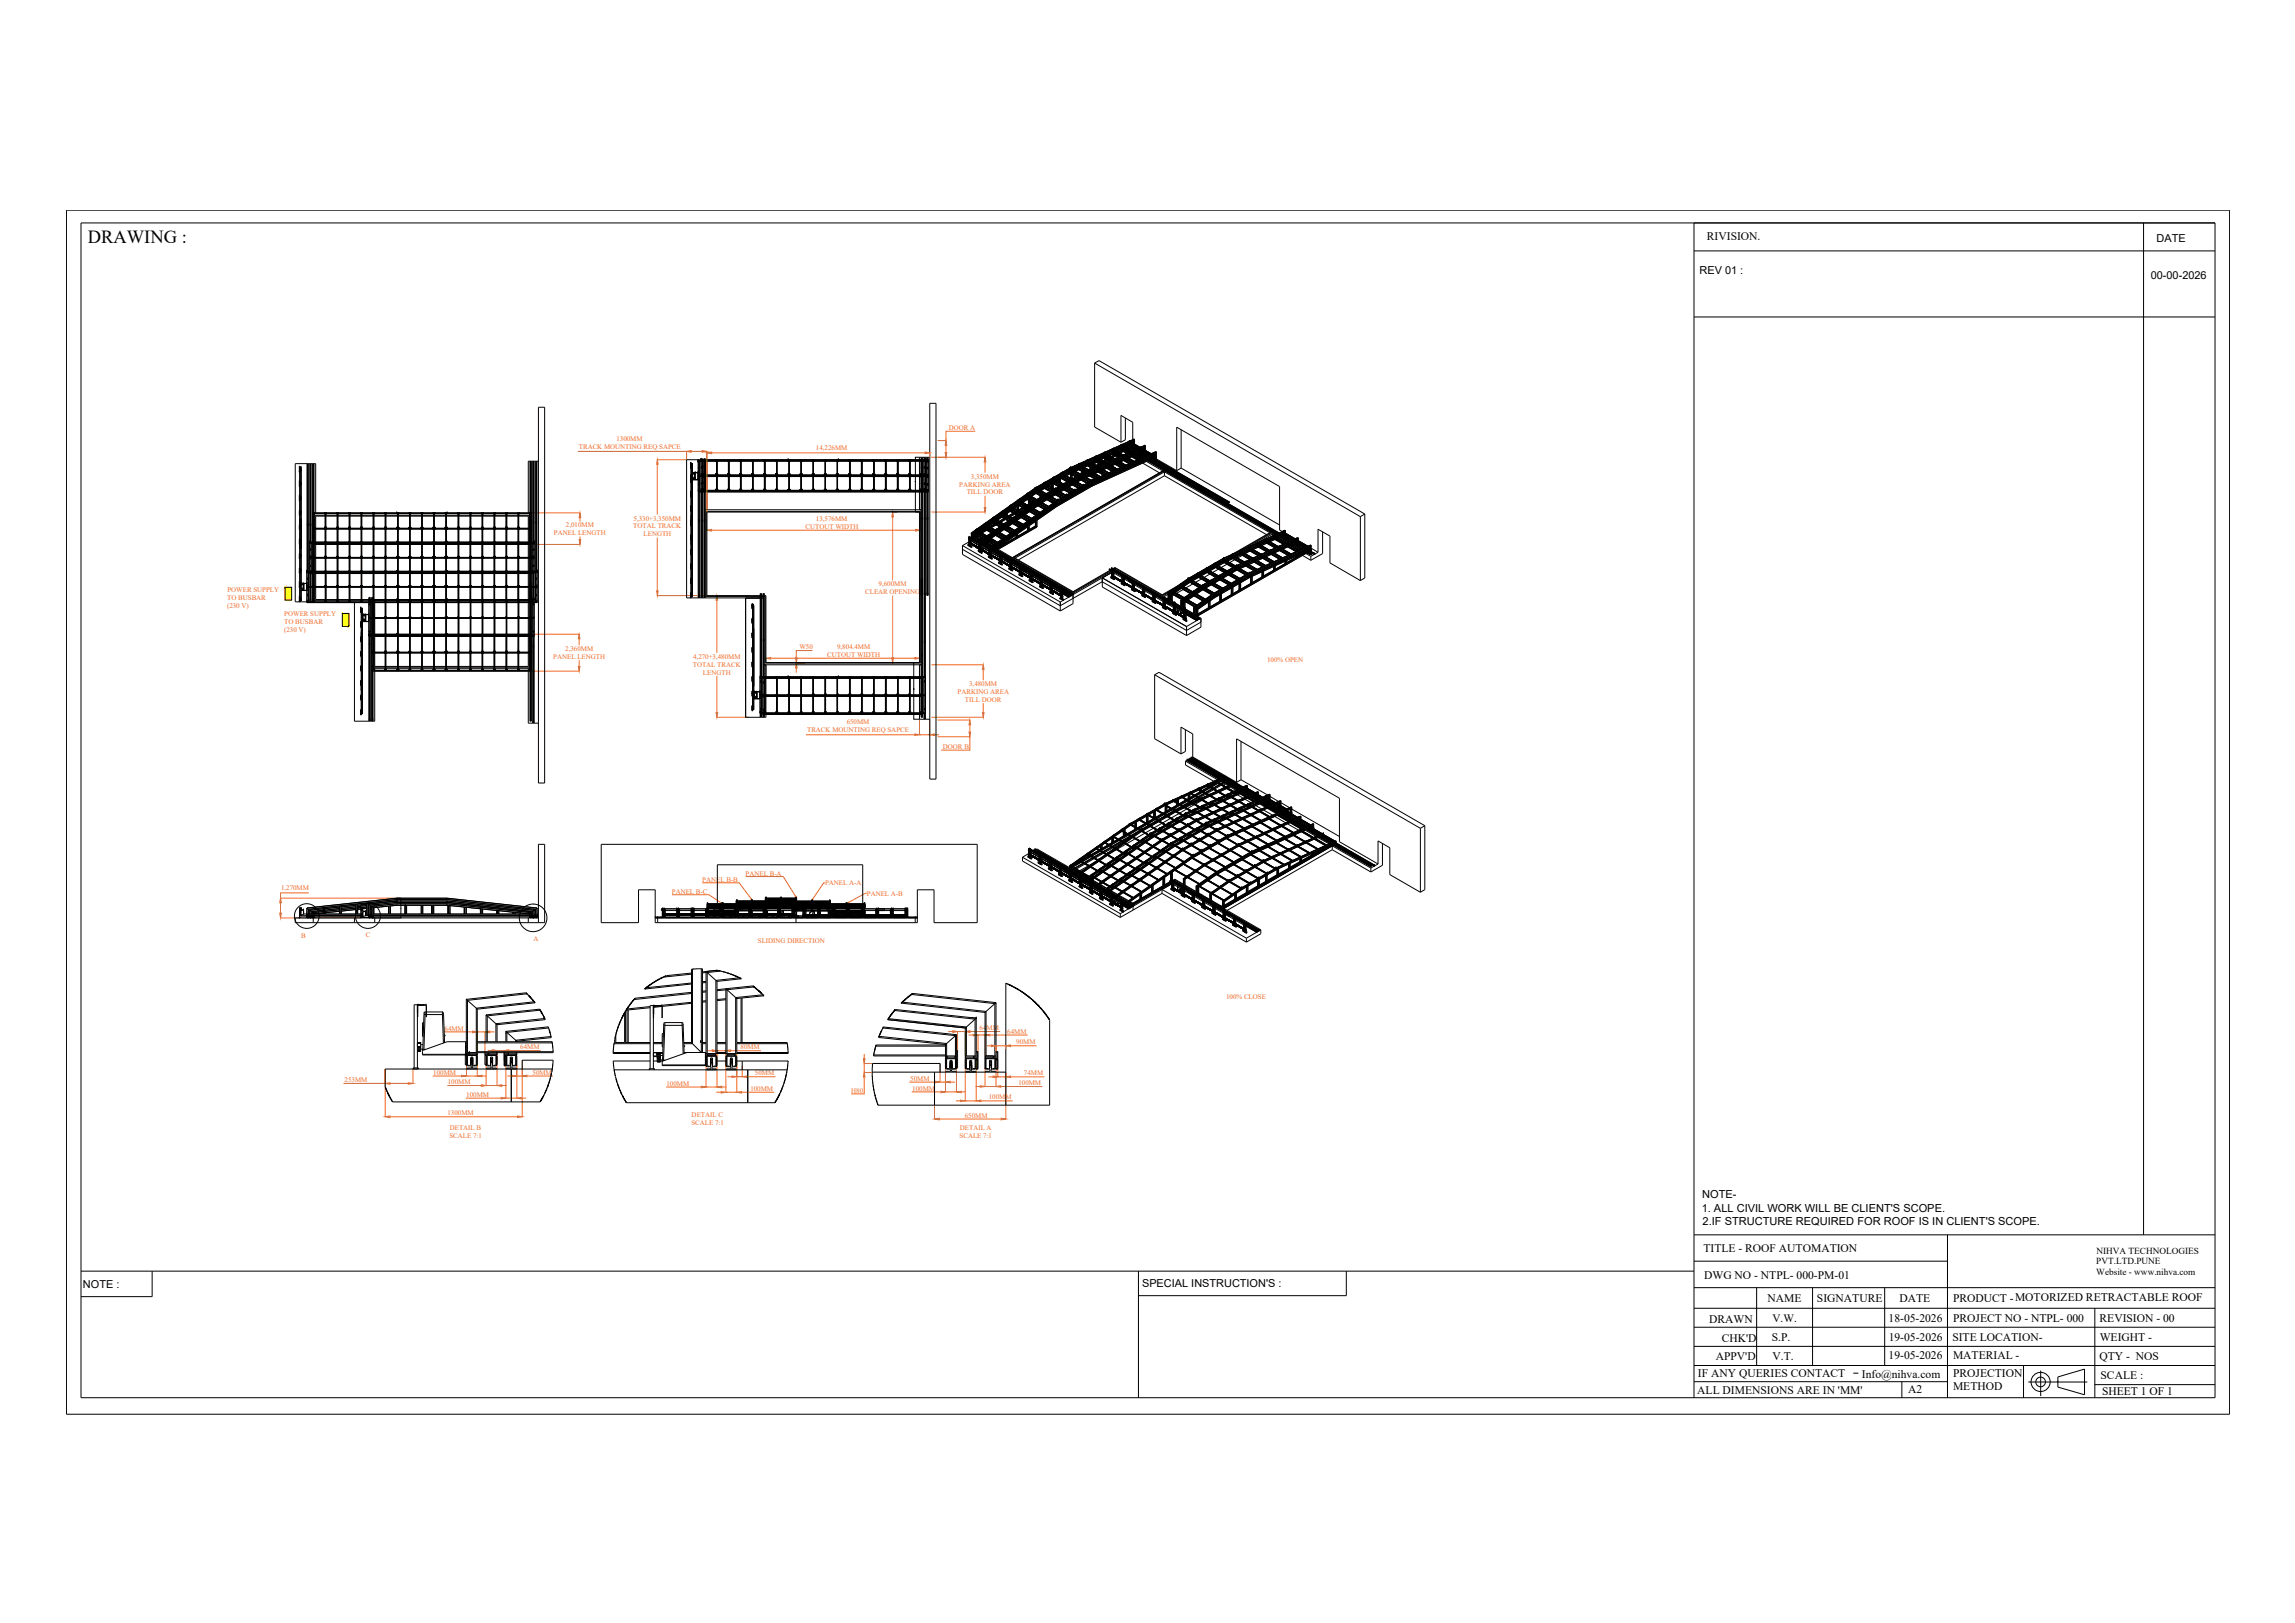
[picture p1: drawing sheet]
<svg xmlns="http://www.w3.org/2000/svg" width="594mm" height="420mm" viewBox="0 0 594 420" stroke-linecap="round" stroke-linejoin="round" font-family="sans-serif">
<defs><g id="words">
<text font-size="4.8" x="22.7" y="63">DRAWING :</text>
<g font-size="3">
<text x="441.8" y="62.2">RIVISION.</text>
<text x="441" y="324.2">TITLE - ROOF AUTOMATION</text>
<text x="441.1" y="331">DWG NO - NTPL- 000-PM-01</text>
<text x="457.5" y="337">NAME</text>
<text x="470.3" y="336.9">SIGNATURE</text>
<text x="491.7" y="337">DATE</text>
<text x="505.6" y="336.9">PRODUCT -MOTORIZED RETRACTABLE ROOF</text>
<text x="442.4" y="342.5">DRAWN</text>
<text x="445.7" y="347.3">CHK'D</text>
<text x="458.7" y="347.1">S.P.</text>
<text x="488.9" y="342.2">18-05-2026</text>
<text x="488.9" y="347.1">19-05-2026</text>
<text x="505.4" y="347.2">SITE LOCATION-</text>
<text x="505.6" y="342.3">PROJECT NO - NTPL- 000</text>
<text x="543.5" y="342.4">REVISION - 00</text>
<text x="543.5" y="347.2">WEIGHT -</text>
<text x="444.1" y="352.1">APPV'D</text>
<text x="458.8" y="352.1">V.T.</text>
<text x="488.9" y="351.9">19-05-2026</text>
<text x="505.6" y="351.9">MATERIAL -</text>
<text x="543.4" y="352.2">QTY - NOS</text>
<text x="439.5" y="356.5">IF ANY QUERIES CONTACT</text>
<text x="482" y="356.8">Info@nihva.com</text>
<text x="505.6" y="356.6">PROJECTION</text>
<text x="505.6" y="359.9">METHOD</text>
<text x="543.7" y="357.1">SCALE :</text>
<text x="439.3" y="360.8">ALL DIMENSIONS ARE IN 'MM'</text>
<text x="493.9" y="360.7">A2</text>
<text x="544.1" y="361">SHEET 1 OF 1</text>
</g>
<g font-size="2.9">
<text x="440.6" y="310.2">NOTE-</text>
<text x="440.5" y="313.7">1. ALL CIVIL WORK WILL BE CLIENT'S SCOPE.</text>
<text x="440.7" y="317.1">2.IF STRUCTURE REQUIRED FOR ROOF IS IN CLIENT'S SCOPE.</text>
<text x="458.8" y="342.2">V.W.</text>
</g>
<g font-size="2.8">
<text x="558.2" y="62.7">DATE</text>
<text x="439.9" y="71">REV 01 :</text>
<text x="556.7" y="72.3">00-00-2026</text>
<text x="21.5" y="333.4">NOTE :</text>
<text x="295.6" y="333.1">SPECIAL INSTRUCTION'S :</text>
</g>
<g font-size="2.6">
<text x="94.5" y="235.3">D</text>
<text x="137.2" y="235.3">B</text>
<text x="478.7" y="356.7">-</text>
</g>
<g font-size="2.4">
<text x="542.6" y="327.2">PVT.LTD.PUNE</text>
<text x="542.6" y="330">Website - www.nihva.com</text>
<text x="542.7" y="324.5">NIHVA TECHNOLOGIES</text>
</g>
<g font-size="1.8" fill="#f26722">
<text x="245.6" y="111.3">DOOR A</text>
<text x="149.8" y="116.2">TRACK MOUNTING REQ SAPCE</text>
<text x="159.6" y="114.1">1300MM</text>
<text x="211.2" y="116.6">14,226MM</text>
<text x="248.3" y="126">PARKING AREA</text>
<text x="251.3" y="123.9">3,350MM</text>
<text x="250.2" y="128">TILL DOOR</text>
<text x="146.5" y="136.5">2,010MM</text>
<text x="163.9" y="136.8">TOTAL TRACK</text>
<text x="164" y="134.8">5,330+3,350MM</text>
<text x="208.5" y="136.9">CUTOUT WIDTH</text>
<text x="211.2" y="134.9">13,576MM</text>
<text x="143.4" y="138.6">PANEL LENGTH</text>
<text x="166.6" y="138.8">LENGTH</text>
<text x="58.8" y="155.3">TO BUSBAR</text>
<text x="58.9" y="153.2">POWER SUPPLY</text>
<text x="224" y="153.9">CLEAR OPENING</text>
<text x="227.4" y="151.8">9,600MM</text>
<text x="58.8" y="157.3">(230 V)</text>
<text x="73.6" y="159.6">POWER SUPPLY</text>
<text x="73.6" y="161.6">TO BUSBAR</text>
<text x="73.5" y="163.7">(230 V)</text>
<text x="143.2" y="170.6">PANEL LENGTH</text>
<text x="146.3" y="168.5">2,360MM</text>
<text x="179.3" y="172.6">TOTAL TRACK</text>
<text x="179.4" y="170.6">4,270+3,480MM</text>
<text x="206.9" y="168.1">W50</text>
<text x="214.1" y="170.1">CUTOUT WIDTH</text>
<text x="216.7" y="168">9,804.4MM</text>
<text x="328" y="171.5">100% OPEN</text>
<text x="182" y="174.6">LENGTH</text>
<text x="247.9" y="179.7">PARKING AREA</text>
<text x="250.9" y="177.6">3,480MM</text>
<text x="249.8" y="181.7">TILL DOOR</text>
<text x="208.9" y="189.5">TRACK MOUNTING REQ SAPCE</text>
<text x="219.2" y="187.5">650MM</text>
<text x="244.1" y="193.9">DOOR B</text>
<text x="193" y="226.7">PANEL B-A</text>
<text x="72.7" y="230.5">1,270MM</text>
<text x="173.9" y="231.4">PANEL B-C</text>
<text x="181.8" y="228.3">PANEL B-B</text>
<text x="213.6" y="229.2">PANEL A-A</text>
<text x="224.4" y="231.9">PANEL A-B</text>
<text x="77.9" y="242.9">B</text>
<text x="94.7" y="242.5">C</text>
<text x="138.1" y="243.7">A</text>
<text x="196.2" y="244.2">SLIDING DIRECTION</text>
<text x="317.4" y="258.6">100% CLOSE</text>
<text x="115.1" y="266.8">64MM</text>
<text x="253.6" y="266.7">64MM</text>
<text x="260.7" y="267.6">64MM</text>
<text x="134.7" y="271.6">64MM</text>
<text x="191.7" y="271.7">80MM</text>
<text x="263.1" y="270.4">90MM</text>
<text x="89.2" y="280.1">253MM</text>
<text x="112.2" y="278.2">100MM</text>
<text x="115.9" y="280.7">100MM</text>
<text x="137.9" y="278.2">50MM</text>
<text x="172.5" y="281.1">100MM</text>
<text x="195.4" y="278.4">50MM</text>
<text x="235.6" y="279.8">50MM</text>
<text x="263.6" y="280.9">100MM</text>
<text x="265.1" y="278.4">74MM</text>
<text x="120.7" y="283.9">100MM</text>
<text x="194.2" y="282.4">100MM</text>
<text x="220.4" y="282.8">H80</text>
<text x="236.1" y="282.3">100MM</text>
<text x="256" y="284.6">100MM</text>
<text x="115.8" y="288.8">1300MM</text>
<text x="116.4" y="292.5">DETAIL B</text>
<text x="179" y="291.2">SCALE 7:1</text>
<text x="179" y="289.2">DETAIL C</text>
<text x="248.5" y="292.5">DETAIL A</text>
<text x="249.7" y="289.4">650MM</text>
<text x="116.3" y="294.6">SCALE 7:1</text>
<text x="248.4" y="294.6">SCALE 7:1</text>
</g>
</g></defs>
<!-- layer: 0 -->
<g fill="none" stroke="#000" stroke-width=".26">
<path d="M17.2 54.4h559.9v311.7h-559.9zM21 57.7h552.4v304.1h-552.4zM438.5 57.7v304.1M554.9 57.7v262M438.5 65h134.9M283.4 94v16.5l6.8 4M283.4 94l68.7 39.7M283.4 94l1.1-.6 68.8 39.7M438.5 82.1h134.9M137.2 119.4v13.4M137.3 119.4v13.4M137.4 119.4v13.4"/>
<path d="M137.6 119.4v20.9M137.9 119.4v20.9M138.1 119.4v20.9M138.3 119.4v28.5M138.7 119.4v28.5M138.8 119.4v28.5M138.9 119.4v28.5M139 119.4v36.6h-59.6v-1.8h.5v1.6M139.4 105.4h1.6v97.3h-1.6zM139.4 119.4h-2.6v13.4M178.7 119.9h.1M178.7 119.9h.3v34.9"/>
<path d="M178.7 119.9v1.3M178.9 120h.1M178.9 120h.4v34.5h-.5M179.2 120v34.5M180.7 119.6h.1M180.7 119.4h.1M180.7 119.4h59.6M180.7 119.2h.1M180.7 119v35.8M180.8 119.4h.1M180.8 119.4h59.5M180.8 119.6h.1"/>
<path d="M180.8 119.6h.3M180.9 119.5h.1M180.9 119.6h.1M180.9 119v.2M181 119.5h.1M181.1 119.5h.1M181.1 119.6v3.6M181.1 119.6h.1M181.1 119v.2M181.1 119.4v3.8M181.4 119h.1M181.4 119.1h.1"/>
<path d="M181.4 119v.2M181.4 119.1h58.2M181.5 119h.1M181.5 119v.2M181.5 119.4v3.8M181.5 119.1h58.1M181.5 119.1h.1M181.5 119.4v3.6h.9M181.6 119h.1M181.8 119.4v3.6M181.8 119h.1M182.2 119.4h.1"/>
<path d="M182.2 119.4v1.4h.1M182.2 119h.1M182.2 119.4v3.6M182.3 119h.1M182.3 119.4l.1 3.8M182.4 119h.1M182.5 119.4v3.8M182.6 119h.1M182.6 119.4v3.6M182.6 119.4h.1M182.6 119.4l-.1 1.4M182.7 119.4h.1"/>
<path d="M183 119h.1M183 119.4v3.6M185.3 119.4h.1M185.5 119.4v3.8M185.6 119.4v3.8M185.7 119.4h.1M185.8 119.4h.1M188.4 119.4h.1M188.6 119.4v3.8M188.7 119.4v3.8M188.8 119.4h.1M188.9 119.4h.1"/>
<path d="M191.5 119.4h.1M191.7 119.4v3.8M191.8 119.4v3.8M191.9 119.4h.1M192 119.4h.1M194.6 119.4h.1M194.7 119.4h.1M194.8 119.4v3.8M194.9 119.4v3.8M195 119.4h.1M195.1 119.4h.1M197.7 119.4h.1"/>
<path d="M197.8 119.4h.1M197.9 119.4v3.8M198 119.4v3.8M198.1 119.4h.1M198.2 119.4h.1M200.8 119.4h.1M201 119.4v3.8M201.1 119.4v3.8M201.2 119.4h.1M201.3 119.4h.1M204 119.1h.1M204 119.2h.1"/>
<path d="M204 119.4h.1M204 119.2v.2M204.1 119.4h.1M204.2 119.4v3.8M204.3 119.4v3.8M204.4 119.4h.1M204.5 119.4h.1M207.2 119.4h.1M207.3 119.4v3.8M207.4 119.4v3.8M207.6 119.4h.1M210.3 119.4h.1"/>
<path d="M210.5 119.4v3.8M210.7 119.4h.1M213.4 119.4h.1M213.6 119.4v3.8M213.7 119.4v3.8M213.8 119.4h.1M213.9 119.4h.1M216.5 119.4h.1M216.7 119.4v3.8M216.8 119.4v3.8M216.9 119.4h.1M217 119.4h.1"/>
<path d="M217 119.1h.1M217 119.2h.1M217 119.2v.2M219.7 119.4h.1M219.8 119.4h.1M219.9 119.4v3.8M220 119.4v3.8M220.1 119.4h.1M222.8 119.4h.1M222.9 119.4h.1M223 119.4v3.8M223.1 119.4v3.8"/>
<path d="M223.2 119.4h.1M223.3 119.4h.1M225.9 119.4h.1M226 119.4h.1M226.1 119.4v3.8M226.2 119.4v3.8M226.3 119.4h.1M226.4 119.4h.1M229 119.4h.1M229.1 119.4h.1M229.2 119.4v3.8M229.3 119.4v3.8"/>
<path d="M229.4 119.4h.1M229.5 119.4h.1M232.1 119.4h.1M232.2 119.4h.1M232.3 119.4v3.8M232.4 119.4v3.8M232.5 119.4h.1M232.6 119.4h.1M235.3 119.4h.1M235.4 119.4v3.8M235.5 119.4v3.8M235.6 119.4v3.6"/>
<path d="M235.6 119.4h.1M235.7 119.4h.1M238 118.4h-1v14.2M238 118.4v.6M238 119.4v3.6M238 118.4h2.7M238.3 119.4h.1M238.4 119.4h.1M238.4 118.4v.6M238.4 119.4v3.6M238.5 119.4v3.6M238.5 119.4v3.8"/>
<path d="M238.6 118.4v.6M238.6 119.4v3.8M238.7 119.4h.1M238.8 119.4v3.6M238.8 119.4h.1M238.8 118.4v.6M239.2 119.4v3.6M239.2 118.4v.6M239.3 118.4v.6M239.4 118.4v.6M239.5 119.1h.1M239.5 118.4v.6"/>
<path d="M239.5 119.4v3.6h-.9M239.6 119h.1M239.6 119.4v1.4h-.4M239.6 119v.2M239.6 119.1h.1M239.6 119.2h.1M239.6 119h-61.9v35.8h19.1M239.9 119.4v3.8M239.9 119.6h.1M239.9 118.4v.8M239.9 119.6h.3M240 119.6h.1"/>
<path d="M240 119.5h.1M240 118.4v.8M240.1 119.5h.1M240.1 118.4v.8M240.2 119.6h.1M240.2 119.4v.2M240.3 119.4h.1M240.3 118.4v35.7h-.4v-26.7M240.3 119.2h.1M240.3 119.6h.1M240.3 119.2h-59.6v.4M240.3 119.2v.4"/>
<path d="M240.7 104.4h1.6v97.3h-1.6zM281.1 119.7l-1.5 .7M281.2 120h.1M281.2 119.9v.1M281.2 119.9h.1M281.2 119.8h.1M281.2 119.8v.1M281.4 119.4h.1M281.4 119.9h.1M281.4 119.3h.1M281.4 119.3v.2l.1-.1M281.4 119.8v.1"/>
<path d="M281.4 119.9l-.2 .1M281.4 119.4v.1M281.4 119.8l2.2 1.2 .3-.2M281.4 119.9l2 1.2M281.4 119.8l2.2 1.2M281.4 119.8h.1M281.4 120l-1.4 .6M281.5 119.8h.1M281.5 119.4h.1M281.5 119.3v.1M281.5 119.4l2.5 1.5M281.5 119.3l2.6 1.5"/>
<path d="M281.5 119.3h.1M281.5 119.7h.1M281.5 119.7l-.3 .1M281.5 119.7v.1M281.6 119.3h.1M281.6 119.3l2.6 1.5M281.6 119.5l-2 .9 2-.9M281.7 119.3h.1M281.7 119.9l.3-.2-.3 .2M281.7 119.6l-2 .9M281.7 119.2h.1M281.7 119.2v.1"/>
<path d="M281.7 119.2l-.3 .1M281.7 119.6l-1.9 .9M282.2 119.8l-.4 .2M282.3 119.9l-.4 .1M282.3 119.9l-.3 .2M283.1 119.9v.2M283.1 119.8v.4M283.2 119.8l-.4 .2M283.2 119.8h.1M283.4 119.4h.1M283.4 119.6h.1M283.4 119h.1"/>
<path d="M283.4 118.8h.1M283.4 118.8v.2M283.4 119.4v.2M283.4 118.9h.1M283.4 119.7l.2-.1-.8 .3M283.5 119.5h.1M283.5 118.5h.1M283.5 119.5l1.5 .9M283.5 118.9l2.1 1.3M283.5 118.9l2.1 1.2M283.6 118.4h.1M283.6 119.4h.1"/>
<path d="M283.6 119.5h.1M283.6 118.8h.1M283.6 118.9h.1M283.6 118.3h.1M283.6 118.5h.1M283.6 118.9l-.2 .1M283.6 119.5l-.2 .1M283.6 119.4l-.1 .1M283.6 118.8l-.1 .1M283.6 118.4l-.1 .1M283.6 119.4l1.6 .9-1.6-.9M283.6 118.8l2.2 1.3-2.2-1.3"/>
<path d="M283.6 119.4l1.7 .9M283.6 118.8l2.2 1.2M283.6 119l-1.4 .6M283.7 118.8h.1M283.7 118.5h.1M283.7 118.3v.2M283.7 118.5l2.4 1.4M283.7 118.5h-.1M283.7 118.3l2.6 1.5M283.7 118.3l2.7 1.5M283.7 119.4h.1M283.7 118.3h.1"/>
<path d="M283.7 119.3h.1M283.7 118.7h.1M283.7 119.3v.1M283.7 119.3l-.3 .1M283.7 118.3l2.7 1.5-2.6-1.5M283.7 118.7v.1M283.7 118.7l-.3 .1M283.8 119.1l-1.4 .6M283.8 118.5l-2 .9M283.9 118.3h.1M283.9 118.5l-2 .9M283.9 119.1l-1.4 .7"/>
<path d="M283.9 118.2h.1M283.9 118.2v.1M283.9 118.2l-.3 .1M283.9 119.2l-1.4 .6M283.9 118.6l-1.9 .9M284 119l.3-.2-.3 .2M284 118.4l2-.9-2 .9M284.2 119.3l-.3 .2M284.2 118.8l-.3 .1M284.4 118.9l-.3 .1M284.5 118.9l-.3 .2M284.7 119.1l-.3 .1"/>
<path d="M285 119l.8-.4-.8 .4M285 119.8l-.3 .1M285 119.8l-.3 .2M285.1 119.9l-.3 .1M285.3 120l-.3 .2M285.5 119.5l-.3 .1M285.6 119.5l-.3 .2M285.6 118.4h.1M285.6 118.6h.1M285.6 118h.1M285.6 117.9h.1M285.6 117.8v.2"/>
<path d="M285.6 118.4v.2M285.6 119.6l-.3 .1M285.6 118.5h.1M285.7 118.5h.1M285.7 118h.1M285.7 117.5h.1M285.7 118l2.1 1.1M285.7 118.5l1.5 .9M285.7 118.5l-.1 .1M285.7 118h-.1M285.8 117.4h.1M285.8 117.8h.1"/>
<path d="M285.8 118.4h.1M285.8 117.4l-.1 .1M285.8 117.8l2.2 1.3-2.3-1.3v.2M285.8 118.3l1.7 1M285.8 118.4l-.1 .1M285.8 118.4l1.6 1M285.8 117.7h.1M285.8 118l-1.4 .6 1.4-.6M285.8 117.7l2.3 1.4M285.8 117.7v.1M285.8 119.7l-.2 .2M285.9 117.8h.1"/>
<path d="M285.9 117.4h.1M285.9 117.3v.1M285.9 117.4l2.4 1.5-2.6-1.4M285.9 117.3l2.6 1.5M285.9 117.3l2.7 1.5M285.9 118.4h.1M285.9 117.3h.1M285.9 118.3h.1M285.9 117.7h.1M285.9 117.7v.1M285.9 118.3v.1M285.9 118.3l-.3 .1"/>
<path d="M285.9 117.7l-.3 .2M285.9 117.7l-.3 .1M286 118.1l-1.4 .6M286 117.3h.1M286 118.7v.4M286.1 119.1h.1M286.1 117.2l-.3 .2M286.1 119.1l-.5 .3M286.1 119.1v.1M286.1 117.2v.2M286.1 118.1l-1.4 .7 1.4-.6M286.1 117.6l-2 .9"/>
<path d="M286.1 119.2h.1M286.1 117.6l-1.9 .9M286.1 118.4l.3-.1v.4M286.1 118.8v.4M286.1 119.2l-.3 .2M286.2 118.4v.1M286.2 118.4h.1M286.4 120h.1M286.4 119.9v.3l.1-.1M286.4 119.9h.1M286.4 117.7l-.3 .2 .3-.2M286.4 118.3l-.2 .1"/>
<path d="M286.4 119.1h.1M286.4 119.9v.1M286.4 118.9v.2M286.4 119.1l-.2 .1M286.5 119.9h.1M286.5 117.8l-.3 .2M286.5 119h-.1M286.5 119.9l2.7 1.5M286.6 119.9l2.6 1.5M286.6 119l-.8 .4M286.6 118.8l.3-.2-.2 .2M286.6 117.9l-.3 .1"/>
<path d="M286.7 119.9h.1M286.7 117.9l-.3 .2M286.7 119.8h.1M286.7 119.8v.1M286.7 119.8l-.3 .1M286.8 119.1l-.7 .5M286.9 118.1l-.3 .1 .3-.1M287 118.7l-.3 .1M287.1 118.7l-.3 .2M287.2 118.5l.3-.1-.2 .2M287.3 118.8l-.3 .2 .3-.2M287.4 118.3l-.3 .2"/>
<path d="M287.5 118.7l.3-.1-.3 .2M287.6 118.3l.8-.5-.8 .5M287.8 116.9h.1M287.8 117.4h.1M287.8 117.6h.1M287.8 117h.1M287.8 116.9v.1M287.8 117.4v.2M287.8 117.5h.1M287.9 116.9h.1M287.9 117.5h.1M287.9 116.4h.1"/>
<path d="M287.9 116.5h.1M287.9 116.6h.1M287.9 116.4v.2M287.9 117.5v-.1l1.8 .9M287.9 116.9l2.1 1.3M287.9 117.5l1.5 .9M287.9 117.5l-.1 .1M287.9 116.9l-.1 .1M288 116.5h.1M288 116.8h.1M288 117.4h.1M288 116.3v.2"/>
<path d="M288 116.8l2.2 1.3-2.3-1.2M288 116.3l-.1 .1M288 117.3h.1M288 117.6l-.8 .4 .9-.4M288 117l-1.4 .7 1.5-.7M288 117.3v.1M288 116.8l2.3 1.2M288 117.3l1.7 1M288.1 116.8h.1M288.1 117.4h.1M288.1 116.3h.1M288.1 116.5h.1"/>
<path d="M288.1 116.3v.2l2.4 1.4M288.1 119.9h.1h-.1M288.1 116.5l-.2 .1M288.1 116.3l2.6 1.5-2.6-1.5M288.1 117.3h.1M288.1 116.7h.1M288.1 116.7v.2M288.1 117.3v.1M288.1 117.3l-.3 .1M288.1 116.3l2.7 1.5M288.1 116.7l-.3 .2M288.2 117.1l-1.5 .6 1.5-.6"/>
<path d="M288.2 116.5l-2 .9M288.2 116.3h.1M288.2 116.6l-2 .8M288.3 116.2h.1M288.3 116.2l-.3 .2M288.3 116.2v.1M288.3 117.2l-1.5 .6M288.3 119.8l.1 .1M288.3 117.2l-1.4 .6M288.3 116.6l-1.9 .9M288.4 119.6h.1M288.4 119.9l-.1-.1 .1 .1"/>
<path d="M288.4 119.4h.1M288.4 119.4v.2M288.4 119.5v.1M288.5 117.8l-.8 .5M288.6 119.1h.1M288.6 119.6h.1M288.6 119h.1M288.6 119.4l2.2 1.3zM288.6 119v.1M288.6 119.6l2.2 1.1M288.6 120l1.5 1-1.5-.8M288.6 117.3l-.3 .2 .3-.2"/>
<path d="M288.6 116.8l-.3 .1M288.6 119.6l2 1.1M288.6 119.6h-.2M288.6 117.9l-.8 .4M288.6 120l1.7 .9M288.6 120l1.6 1M288.6 120h.1M288.6 119.9h.1M288.6 119.4h.1M288.6 119.9l1.7 1M288.6 119.9v.1M288.6 119.6l-1.4 .7"/>
<path d="M288.7 119.4h.1M288.7 119.1h.1M288.7 119.1v-.2l2.7 1.6M288.7 116.9l-.3 .1M288.7 119.1l2.5 1.4M288.7 119.1h-.1M288.7 120h.1M288.7 118.9h.1M288.7 119.9h.1M288.7 119.3h.1M288.7 119.9l-.3 .1M288.7 119.3l-.3 .1"/>
<path d="M288.8 118.9h.1M288.8 119.9v.1M288.8 119.3l-.1 .1M288.8 119.7l-1.4 .7M288.8 118l-.8 .5M288.8 118.9l2.6 1.5M288.8 119.1l-2 .9M288.8 118.9h-.1M288.8 116.9l-.3 .1M288.9 118.9h.1M288.9 119.2l-2 .9M288.9 116.9l-.3 .2"/>
<path d="M288.9 119.8l-1.4 .6M288.9 118.8h.1M288.9 118.8v.2M288.9 117.5l-.3 .2M288.9 118.8l-.3 .2M288.9 119.8l-1.4 .7M289 117.9l.3-.2-.3 .2M289 117.6l-.3 .1M289 117.2v.2M289.1 117.1l-.3 .1 .3-.1v.3M289.1 119.1l2-.9-1.9 .9M289.2 117.1v.3l.2-.1"/>
<path d="M289.2 119.9l-.3 .2M289.2 119.4l-.3 .1M289.3 119.4l-.3 .2M289.4 117.3h.1M289.4 116.9v.1M289.4 117.2v.1M289.4 119.9l.3-.2-.3 .2M289.4 119.5l-.3 .1M289.5 117.3l-.3 .2M289.5 119.6l-.3 .1M289.5 119.4l1.5-.7-1.4 .7M289.7 117.4l-.2 .2"/>
<path d="M290 115.9h.1M290 116.4h.1M290 116.6h.1M290 115.8h.1M290 116h.1M290 115.8v.2M290 116.4v.2l.1-.1M290 115.9v.1M290 116.5h.1M290.1 116.5h.1M290.1 116h.1M290.1 115.4h.1"/>
<path d="M290.1 115.5h.1M290.1 115.4v.1M290.1 116v-.2l2.3 1.3M290.1 116.5l1.7 .9M290.1 116.5l1.6 .9M290.1 116l2.1 1.2M290.1 116h-.1M290.2 115.5h.1M290.2 116.4h.1M290.2 115.8h.1M290.2 115.8l2.2 1.3M290.2 116.3l1.7 1"/>
<path d="M290.2 116.6l-.8 .3M290.2 116l-1.4 .6M290.2 115.8l2.3 1.3M290.3 115.5h.1M290.3 115.5v-.2l2.6 1.6M290.3 116.6l-.9 .3M290.3 116l-1.5 .7M290.3 115.5l2.4 1.4M290.3 115.8h.1M290.3 115.5h-.2M290.3 116.3h.1M290.3 115.3h.1"/>
<path d="M290.3 115.3l2.7 1.5-.9-.5M290.3 118.9l.1 .1M290.3 115.7h.1M290.3 115.7v.1M290.3 116.3v.1M290.3 116.1l-1.4 .6 1.5-.6M290.3 116.6l-.7 .5 .8-.5M290.3 115.5l-1.9 .9 2-.9M290.3 116.3l-.3 .1M290.3 115.7l-.3 .1M290.4 115.3h.1M290.4 115.6l-1.9 .9 2-.9"/>
<path d="M290.4 118.8l.2 .1M290.5 115.2h.1M290.5 115.2v.2M290.5 115.2l-.4 .2M290.5 116.7l-.8 .5M290.5 116.1l-1.5 .7M290.5 118.8h.1M290.5 116.2l-1.4 .6M290.5 116.5l.3-.2-.3 .3M290.6 119.2h.1M290.6 118.6h.1M290.6 119.1v.1"/>
<path d="M290.6 119.1h.1M290.6 116l.3-.2-.3 .2M290.6 118.5h.1M290.6 119h.1M290.6 119v.2M290.6 118.5v.1M290.6 119v.1M290.6 115.5l2-.9-1.9 .9M290.7 119.1h.1M290.7 118.2h.1M290.7 116.9l-.7 .4 .8-.4M290.8 118.1h.1"/>
<path d="M290.8 119h.1M290.8 119.1h.1M290.8 118.4h.1M290.8 118.5h.1M290.8 118h.1M290.8 118.2h.1M290.8 116.3l-.3 .2M290.8 115.8l-.3 .1M290.8 118.4l-.1 .1 2.1 1.3-2.2-1.2M290.8 119l1.5 1-1.5-.9M290.8 119.1l-.2 .1M290.8 118l-.1 .2"/>
<path d="M290.8 119l1.6 .9M290.8 118.4l2.2 1.3M290.8 119l1.7 .9M290.8 118.4l2.2 1.3-2.2-1.3M290.8 119.2l-.8 .4M290.8 118.6l-1.4 .7M290.9 118.4h.1M290.9 118.1h.1M290.9 118.1l2.6 1.4M290.9 118.1l2.5 1.4M290.9 118.1l2.4 1.4M290.9 118.1l-.1 .1"/>
<path d="M290.9 119h.1M290.9 118h.1M290.9 117.9h.1M290.9 118.9h.1M290.9 118.3l-.3 .2M290.9 118.3h.1M290.9 116.4l-.3 .2M290.9 117.9l2.7 1.5M290.9 118.9l-.3 .1M291 118.9l-.1 .1M291 116.2l.3-.1-.2 .2M291 118.2l-2 .9"/>
<path d="M291 118.3l-.1 .2M291 115.9l-.3 .1M291 116.5l-.3 .1M291 118h.1M291 115.9l-.3 .2M291.1 118h.1M291.1 117.8l-.3 .2M291.1 118.8l-1.4 .6M291.1 117.9h.1M291.1 115.8l1.4-.6-1.3 .6M291.1 117.9v.1M291.2 116.6l-.3 .2"/>
<path d="M291.3 108.2v5.6l-1.1 .7M291.4 118.4l-.3 .1M291.4 116.7v.3M291.4 117.2l.2 .2M291.4 116.1l-.3 .2M291.4 119l-.3 .1M291.5 116.2l-.3 .1M291.5 118.5l-.3 .1M291.5 116.4l1 .6M291.6 118.5l-.3 .2M291.6 118.5l-.2 .2M291.7 116.3l-.3 .2 .3-.2"/>
<path d="M291.9 118.7l-.3 .1M291.9 116.2l.2 .1M292 116.2h.1M292.1 116.3h.1M292.1 116.1v.2M292.2 116.1l1.1 .6M292.2 115h.1M292.2 114.9h.1M292.2 115.6h.1M292.2 115.4h.1M292.2 115.7h.1M292.2 114.9v.1"/>
<path d="M292.2 115.4v.2M292.2 115.7l-.6 .3M292.2 115.7l-.7 .3M292.2 115.5h.1M292.2 116l.2 .1M292.3 115.6v.5M292.3 116l-.4 .2 .5-.1M292.3 115.6l-.8 .4M292.3 115.7l-.7 .3M292.3 116l.1 .1M292.3 115.5h.1M292.3 114.9h.1"/>
<path d="M292.3 114.4h.1M292.3 114.6h.1M292.3 114.4v.2M292.3 114.8v.1M292.3 115.5l1.7 .8M292.3 114.4l.4-.2v.2M292.3 114.9l-.1 .1M292.3 115.5l1.6 .9M292.3 114.9l2.1 1.3M292.3 116h.1M292.3 115.5v.1M292.3 114.8h.1"/>
<path d="M292.3 115.5l-.1 .1M292.3 114.8l2.3 1.3M292.4 116.1h.1M292.4 114.5h.1M292.4 114.4h.1M292.4 115.4h.1M292.4 114.8h.1M292.4 116v.2M292.4 118h.1M292.4 115.3l1.7 1M292.4 115.1h.1M292.4 115.3h.1"/>
<path d="M292.4 115.3l1.7 1-1-.6M292.4 115l-1.4 .7M292.4 114.8l2.3 1.3M292.4 116v.1M292.4 116.2l.9 .5M292.5 114.8h.1M292.5 114.5h.1M292.5 114.5l2.5 1.4-2.7-1.3M292.5 115.9l.1 .1M292.5 115.2h.1M292.5 116h.1M292.5 115.9h.1"/>
<path d="M292.5 115.4h.1M292.5 114.4h.1M292.5 115.6v.3M292.5 114.3l2.6 1.6-2.6-1.4M292.5 117.9l.1 .1M292.5 115.7h.1M292.5 115.8h.1M292.5 115.7l.4 .2M292.5 115.9l-.2 .1M292.5 114.7h.1M292.5 115.3l-1.2 .5M292.5 114.3h.1"/>
<path d="M292.5 114.7v.1M292.5 115.2v.2M292.5 114.7l-.3 .2M292.5 114.3l2.7 1.5M292.5 114.6l-1.9 .9 2-.9M292.5 115.2l-.3 .2M292.6 116h.1M292.6 116l-.2 .1M292.6 116l-.2 .2M292.6 114.4h.1M292.6 115.7h.1M292.6 115.1v.4"/>
<path d="M292.6 115.8v.2l1 .6M292.6 115.8l1.2 .6M292.7 114.3h.1M292.7 114.3l-.4 .1M292.7 117.8l.1 .1-.2-.1M292.7 115.2v.3M292.7 117.8l.1 .1M292.7 114.8v.1M292.7 114.9h.1M292.8 118h.1M292.8 118.2h.1M292.8 117.5h.1"/>
<path d="M292.8 117.6h.1M292.8 114.9v.1M292.8 115.2v.3M292.8 117.5v.2l.1-.1M292.8 118v.2M292.9 118.1h.1M292.8 117.4h.1M292.8 117.5v.1M292.8 114.7v.2M292.8 117.4v.1M292.9 115.8v.1M292.9 114.5l.1 .1"/>
<path d="M292.9 115.8h.1M292.9 115.9h.1M292.9 117.2h.1M292.9 117.6l2.1 1.2M292.9 118.1l1.6 .9M292.9 118.1l1.6 1M292.9 118.3l1.5 .8M293 117.1h.1M293 117.4h.1M293 117.6h.1M293 118h.1M293 118.1h.1"/>
<path d="M293 117h.1M293 117v.2M293 117.4l2.2 1.3zM293 117v.1M293 114.4h.1M293 117.4l-.1 .2M293 118l-.1 .1M293 118.1l-.2 .1M293 117l-.1 .2M293 117.4l2.2 1.3M293 118l1.7 1M293 118l1.6 1"/>
<path d="M293 115.6h.1M293 114.8v.3M293 114.4l-.2 .1M293 118l1.7 .9M293 115.6l.1 .1M293 115.6h-.1M293 115.4h.1M293 115.7h.1M293 114.4v.2M293 115.4v.3M293 117.6l-1.4 .7 1.4-.6M293 118.2l-.8 .4"/>
<path d="M293 115.6l.3 .1M293 115.4l.3 .2M293.1 115.6h.1M293.1 117.4h.1M293.1 117.1h.1M293.1 115.6l.1 .1M293.1 117.1l2.5 1.4M293.1 117.1l2.4 1.4M293.1 115.6l-.1 .1M293.1 115.7h.1M293.1 117.1l-.1 .1M293.1 116.9l2.7 1.6-1.4-.9 .6-.4"/>
<path d="M293.1 118h.1M293.1 117h.1M293.1 116.9h.1M293.1 117.9h.1M293.1 117.3h.1M293.1 115.7v.1M293.1 117.3v.1M293.1 117.9v.1M293.1 116.9l2.6 1.6-2.6-1.4M293.1 117.9l-.3 .1M293.1 117.3l-.3 .1M293.2 115.8h.1"/>
<path d="M293.2 117.7l-1.5 .7M293.2 117.2l-2 .8M293.2 115.7h.1M293.2 117h.1M293.2 113.8v-4.5l-3-1.8v7M293.2 114.3v.4M293.2 114.9v.3M293.2 116.9v.1M293.2 117.2l-2 .9M293.2 115.7v.1M293.3 116.9h.1M293.3 115.5l-.1 .2"/>
<path d="M293.3 116.9l-.3 .1M293.3 117.7l-1.5 .7M293.3 115.5l1.1 .7M293.3 115.5h.1M293.3 114.2v.6M293.3 115v.3M293.3 116.9v.1M293.3 117.8l-1.4 .7M293.3 117.2l-1.9 .9M293.3 117.5l.2 .1M293.4 115v.4M293.4 114.1v.1"/>
<path d="M293.4 114.1v.7M293.4 114.2l-.6 .3M293.4 114.1l.3-.3-16.5 7.4M293.4 114.1l-.6 .3M293.6 118l-.3 .1 .3-.1M293.6 117.4l-.3 .1M293.6 113.6l-.1 .1M293.7 115.5h.1M293.6 115.4l.2 .1M293.7 113.7l-.1 .1M293.7 115.4h.1M293.7 113.8v1.2"/>
<path d="M293.7 115.2v.3M293.7 117.5l-.3 .1M293.7 113.7l-16.6 7.4M293.7 115.4l-.1 .1M293.7 113.7l-16.5 7.4M293.7 115.2l.1 .3M293.7 115.4l.2 .1M293.8 115.5h.1M293.8 115.5l.9 .5M293.8 117.5l-.3 .2M293.8 115.5h-.1M293.8 117.6l-.2 .1"/>
<path d="M293.9 117.8l1.4 .8M294.1 117.2h.1M294.1 117.7l-.3 .2M294.4 117l.1 .1M294.6 116.9l.1 .1M294.6 117.5l1.5 .8M294.7 117.4l1.4 .9M294.7 116.9h.1M294.8 117.5h.1M294.8 117.5l.7 .4M294.9 117.5h.1M294.9 116.8l.1 .1"/>
<path d="M294.9 117.4h.1M294.9 117.4v.2M294.9 117.4l-.1 .1M295 117.6h.1M295 117.4v.2M295 117.2h.1M295 117.1h.1M295 116.6h.1M295 116.5h.1M295 116.5v.1M295 117v.2M295 116.5l.3-.2v.2"/>
<path d="M295 117h.1M295 117.3v.3M295 117v.1M295.1 117.7h.1M295.1 117.1h.1M295.1 117.3v.4M295.1 116.8h-.1l.1 .1M295.1 117.7l.4 .2M295.1 117.3l-.8 .3M295.1 117.2h.1M295.1 116.6h.1M295.1 116h.1"/>
<path d="M295.1 116.2h.1M295.1 116v.2M295.1 116.6l2.3 1.1M295.1 117.2l1.6 .8M295.1 116.6l2.1 1.2-2.2-1.2M295.1 117.2h-.1M295.2 117.7h.1M295.2 116.1h.1M295.2 117h.1M295.2 116.4h.1M295.2 116h.1M295.2 117l1.7 1-1.8-1v.2"/>
<path d="M295.2 116.4l2.2 1.3zM295.2 116h-.1M295.2 117.2l-.1 .1M295.2 116.9h.1M295.2 116.8l-1.4 .5M295.2 116.9v.1M295.2 116.9l1.7 1.1M295.2 119.6h.1M295.2 116.8h.1M295.2 116.8l-1.3 .6M295.2 116.7h.1M295.3 116.4h.1"/>
<path d="M295.3 117.5h.1M295.3 117h.1M295.3 116h.1M295.3 116.1h.1M295.3 117.2v.3M295.3 116l-.1 .1 2.5 1.5M295.3 119.5h.1M295.3 117.5l.1 .1M295.3 117.5l-.2 .2M295.3 116.1l-.2 .1M295.3 116.8l-1.3 .6M295.3 116l2.6 1.5"/>
<path d="M295.3 116.8l-1.2 .6M295.3 117.6h.1M295.3 116.9h.1M295.3 116.3h.1M295.3 116.9v.1M295.3 117h.2M295.3 117.3l1.3 .8M295.3 115.9l2.7 1.5M295.3 115.9v.1M295.3 116.9l-.3 .1M295.3 116.3l-.3 .2M295.3 117l.2 .1"/>
<path d="M295.4 116.2l-2 .9M295.4 117.6h.1M295.4 117.6l.3 .2M295.4 116h.1M295.4 117.6l-.2 .1M295.4 116.2l-1.9 .9 2-.8M295.5 117.9h.1M295.5 117.8v.1M295.5 115.9h.1M295.5 116.6h.1M295.5 117.1v-.3l-.3-.2-1.4 .7M295.5 115.9l-.3 .1"/>
<path d="M295.5 115.9v.1M295.5 116.4l.1 .1M295.5 116.8v.4M295.6 117.7v.1M295.6 116.5v.1M295.6 116.9v.3M295.6 117.7h.1M295.6 117.8h.1M295.7 117.8h.1M295.7 119.5l-.2-.1 .1 .1M295.7 117.8l-.2 .1M295.7 116.3l-.1 .2"/>
<path d="M295.7 117.8l.7 .4M295.7 117.8l.6 .4M295.8 119.9l4.3 2.5M295.8 117.2h.1M295.8 116h.1M295.8 116v.2M295.8 116.4v.4M295.8 117.2v-.2l1.4 .8M295.8 117.2l.1 .1M295.8 117.2v.1M295.8 116l-.2 .1M295.9 117.3h.1"/>
<path d="M295.9 117.4h.1M296 117.3l-.1 .1M296 117.3l1 .6M296 117.4l.9 .5M296.1 116.9h.1M296.1 116.8l-.3-.1 .3 .2M296.1 115.9v.5M296.1 116.6v.3M296.2 115.8v.6M296.2 116.7v.3M296.2 119.1l.1 .1M296.2 115.7v.1"/>
<path d="M296.2 115.8l-.6 .3M296.3 115.8v.7M296.3 116.7v.3M296.3 115.8l-.7 .3M296.4 115.3h-.1M296.4 115.3l-16.5 7.4M296.4 115.3h.1M296.4 115.3v.1M296.5 117h.1M296.5 117l.1 .2M296.5 115.4v1.2M296.5 116.8v.2"/>
<path d="M296.5 117l-.2 .1M296.5 115.4l-.2 .4M296.5 115.3l-16.5 7.4M296.5 115.4l-16.5 7.4M296.5 117.1h.1M296.6 117.1h.1M296.6 118.9l.1 .1M296.6 117.1l.9 .6M296.6 119h.1M296.6 117.1l-.1 .1M296.6 117.2h.1M296.7 119.4l4.3 2.5 .3-.2-39.5 22.8 .3-.1-3.7-2.2v.2"/>
<path d="M296.9 118.8l.1 .1M296.9 118.8h.1M297.1 119.3l4.2 2.5M297.2 119.2l.7 .4M297.2 118.6l.1 .1h-.1M297.4 119.1l33.2 19.1M297.4 118.5l.2 .1M297.5 119.1l.4 .2M297.5 118.5l.1 .1M297.6 119.1h.1M297.6 119.2h.1M297.6 119.1v.1"/>
<path d="M297.6 119.1l.5 .4M297.7 119.1h.1M297.7 119.2h.1M297.7 118.5h.1M297.7 118.4h.1M297.7 119h.1M297.7 119v.2M297.7 119l-.1 .1M297.8 118.9v.5l-.2-.2M297.9 119.3l-.1 .1M297.9 118.9h-.1M297.9 119.2h.1"/>
<path d="M297.9 119.3h.1M297.9 119.6h.1M297.9 118.9l-15.2 6.9M297.9 119.4l32.6 18.9M297.9 118.9v.7M297.9 119.4l.2 .1M297.9 119.4h.1M298 119.6h.1M298 119.6l32.3 18.8M298 119.6h-.1M298 118.3l.3 .1M298 118.4h.1"/>
<path d="M298.1 119.2h.1M298.1 119.5h.1M298.1 119.1v.1M298.1 119.1l-.2 .2M298.1 119.2l-.2 .2M298.1 118.3h.2M298.1 118.4v.1M298.1 118.9h.1M298.1 119.1h.1M298.1 118.5v1M298.1 118.5l-15.5 6.9M298.1 118.6v.2"/>
<path d="M298.1 118.5l-15.4 7M298.1 118.5l-.2 .4M298.1 118.8l.3 .2M298.2 119.4h.1M298.2 119.1h.1M298.2 118.8h.1M298.2 119.1l-.1 .1M298.2 119.2l.2 .2M298.2 119.3l32.6 18.8M298.2 118.9l.4 .3M298.2 119l.2 .1M298.2 118.9h.1"/>
<path d="M298.3 118.9h.1M298.3 118.2v.7M298.4 119l-.1 .1M298.4 118.1v.9M298.4 118.9h.1M298.4 119h.1M298.4 119.4h.1M298.4 119.1l32.7 18.9M298.4 119.1l.2 .1M298.4 119.1h.1M298.4 118.1l-15.7 7.1M298.4 118.1v1.3"/>
<path d="M298.5 119.3h.1M298.5 119.3l19.1 11.1M298.5 119.3l-.1 .1M298.6 118.9h.1M298.6 117.6l-15.9 7.3M298.6 117.6v.1M298.6 119.2h.1M298.6 118.8h.1M298.6 117.7v1.1M298.6 118.9v.3M298.6 118.3l.3 .2-.1 .1M298.6 118.8l-.2 .2"/>
<path d="M298.6 118.9l-.2 .2M298.6 117.7l-.2 .4M298.6 117.7l-15.9 7.2M298.7 118.9l.4 .2M298.7 119l19.3 11.2M298.8 118.6h.1M298.8 118.7h.1M298.8 118.6v.1M298.8 118.6l.2 .2M298.8 118.7l.5 .3M298.8 118.6h-.2l.4 .2M298.9 117.5v1.2"/>
<path d="M298.9 118.7h.1M298.9 118.7l.1 .1M299 118.7h.1M299 117.4h.1M299 118.8h.1M299 117.4l-16.2 7.3M299 118.8l19.1 11.1M299.1 119.1h.1M299.1 117.4l-.1 1.7M299.1 118.9l19 11M299.1 117.4l-16.3 7.3M299.1 118.8l.2 .2"/>
<path d="M299.1 118.8h.1M299.1 119.1l19 11M299.2 116.9l-16.5 7.4M299.2 116.9l.1 .1M299.2 116.9h.1M299.2 118.7h.1M299.3 119h.1M299.3 118.6h.1M299.3 118.6v.1M299.3 118.6l-.2 .2M299.3 118.7l-.2 .1M299.3 118.7h.1"/>
<path d="M299.3 116.9v.1M299.3 117v2M299.3 118.8l5.3 3M299.3 117l-.2 .4M299.3 117l-16.5 7.4M305.7 111.2v10M77.5 124.7h.1M77.5 128.4h.1M77.5 122.2h.1M77.5 121h.1M77.5 121v1.2M77.5 124.7l.1 1.3"/>
<path d="M77.5 128.4l.1 1.3M77.5 121h.2M77.5 121.9h.1M77.5 121.7h.1M77.5 136.9h.1M77.5 136.6h.1M77.5 125h.1M77.5 121.5h.1M77.5 121.3h.1M77.5 136.5h.1M77.5 136.2h.1M77.5 129.1h.1"/>
<path d="M77.5 133.2h.1M77.5 132.9h.1M77.5 128.7h.1M77.5 132.4h.1M77.5 125.4h.1M77.5 125.7h.1M77.5 129h.1M77.5 139.9h.1M77.5 128.7h.4M77.5 129h.4M77.5 129.1h.4M77.5 121.3h.4"/>
<path d="M77.5 121.5h.4M77.5 121.7h.4M77.5 121.9h.4M77.5 139.9h.4M77.5 136.6h.4M77.5 136.9h.4M77.5 136.2h.4M77.5 136.5h.4M77.5 125h.4M77.5 132.9h.4M77.5 133.2h.4M77.5 132.4h.4"/>
<path d="M77.5 125.4h.4M77.5 125.7h.4M77.6 124.9h.1M77.6 125.8h.1M77.6 133.3h.1M77.6 132.3h.1M77.6 128.6h.1M77.6 129.6h.1M77.6 139.8h.1M77.6 136h.1M77.6 137h.1M77.6 121.1h.1"/>
<path d="M77.6 122.1h.1M77.6 121.3v34.2M77.6 125.2l.3 .1M77.6 129.4h.3M77.6 132.7h.3M77.6 132.1v1.3M77.6 135.9v1.3M77.6 139.6v1.3M77.6 125.4h.1M77.7 121h.1M77.7 134.5h.1M77.7 121v34.8"/>
<path d="M77.7 121h.2M77.7 134.5h.2M77.7 128.8h.1M77.7 129.3h.1M77.7 121.4h.1M77.7 121.8h.1M77.7 136.8h.1M77.7 136.3h.1M77.7 125.1h.1M77.7 133h.1M77.7 132.6h.1M77.7 125.5h.1"/>
<path d="M77.7 136.7h.1M77.7 125.2h.1M77.8 128.8h.1M77.8 129.3h.1M77.8 121.4h.1M77.8 121.8h.1M77.8 136.8h.1M77.8 136.3h.1M77.8 125.1h.1M77.8 133h.1M77.8 132.6h.1M77.8 125.5h.1"/>
<path d="M77.9 129h.1M77.9 128.7h.1M77.9 129.4h.1M77.9 129.1h.1M77.9 121.3h.1M77.9 121.5h.1M77.9 121.9h.1M77.9 121.7h.1M77.9 139.9h.1M77.9 136.8h.1M77.9 136.6h.1M77.9 136.2h.1"/>
<path d="M77.9 136.4h.1M77.9 125h.1M77.9 125.2h.1M77.9 132.9h.1M77.9 133.1h.1M77.9 132.5h.1M77.9 132.7h.1M77.9 125.4h.1M77.9 125.7h.1M77.9 121.3v.2M77.9 121.7v.2M77.9 125v.2"/>
<path d="M77.9 125.4v.3M77.9 128.7v.3M77.9 129.1v.3M77.9 132.5v.2M77.9 132.9v.2M77.9 136.2v.2M77.9 136.6v.2M77.9 139.9v.2M77.9 121h.1M77.9 134.5h.1M77.9 121v34.5M79.5 120v27.9"/>
<path d="M79.6 135.8h.1M79.6 136.1h.1M79.6 120v27.9M79.7 120v27.9M79.7 135.8h.1M79.7 136.1h.1M79.8 120v27.9M80.2 120v27.9M80.3 135.8h.1M80.3 136.1h.1M80.3 120v20.3M80.4 120v20.3"/>
<path d="M80.4 135.8h.1M80.4 136.1h.1M80.5 120v20.3M80.9 133h.1M80.9 137h.1M80.9 136.8h.1M80.9 120v20.3M80.9 136.8h56.7M80.9 133h56.7M80.9 139.1h.2M80.9 138.8h.2M80.9 134.9h.2"/>
<path d="M80.9 134.6h.2M80.9 132.8h56.7M80.9 132.9h56.7M81 136.8h.1M81 133h.1M81 137h.1M81 138.8h.1M81 134.6h.1M81 132.9h.1M81 132.8h.1M81 133v.2M81 133v3.8"/>
<path d="M81 137v3.3M81 133.2h.1M81 137.1h.1M81 136.6h.1M81 137.5h.1M81 137.2h.1M81 136.5h.1M81 137.6h.1M81 133.1h.1M81.1 134.6h.1M81.1 120v12.8M81.1 133v3.8"/>
<path d="M81.1 137v3.3M81.2 137.1h.1M81.2 137.2h.1M81.2 136.5h.1M81.2 136.6h.1M81.2 137.5h.1M81.2 137.6h.1M81.2 133v3.8M81.2 137v3.3M81.2 133.2h.1M81.2 139.1h.1M81.2 138.8h.1"/>
<path d="M81.2 134.9h.1M81.2 134.6h.1M81.3 133.1h.1M81.3 138.8h.1M81.3 134.6h.1M81.3 137v3.3M81.3 133.2h.1M81.3 120v12.8M81.3 133v3.8M81.3 133h.1M81.3 136.8h.1M81.3 137h.1"/>
<path d="M81.4 133h.1M81.4 136.8h.1M81.4 137h.1M81.5 137v3.3M81.7 132.8v-12.8h-5.3v35.8h62.6M81.7 137v3.3M84 133h.1M84 137h.1M84 136.8h.1M84.1 133h.1M84.1 136.8h.1M84.1 137h.1"/>
<path d="M84.2 133.4h-2.7v3.4M84.2 133v3.8M84.2 137v3.3M84.2 133.6h-2.5v3.2M84.3 133v3.8M84.3 137v3.3M84.3 133.6h3M84.3 133.4h3M84.4 133h.1M84.4 137h.1M84.5 136.8h.1M84.5 133h.1"/>
<path d="M84.5 137h.1M87.1 133h.1M87.1 137h.1M87.1 136.8h.1M87.2 133h.1M87.2 136.8h.1M87.2 137h.1M87.3 133v3.8M87.3 137v3.3M87.4 133v3.8M87.4 137v3.3M87.4 133.6h3"/>
<path d="M87.4 133.4h3M87.6 136.8h.1M87.6 133h.1M87.6 137h.1M90.2 133h.1M90.2 137h.1M90.2 136.8h.1M90.3 133h.1M90.3 136.8h.1M90.3 137h.1M90.4 133v3.8M90.4 137v3.3"/>
<path d="M90.5 133v3.8M90.5 137v3.3M90.5 133.6h3M90.5 133.4h3M90.6 133h.1M90.6 137h.1M90.7 136.8h.1M93.3 133h.1M93.3 137h.1M93.3 136.8h.1M93.4 133h.1M93.4 136.8h.1"/>
<path d="M93.4 137h.1M93.5 133v3.8M93.5 137v3.3M93.6 133v3.8M93.6 137v3.3M93.6 133.6h3M93.6 133.4h3M93.7 133h.1M93.7 137h.1M93.8 136.8h.1M93.8 133h.1M93.8 137h.1"/>
<path d="M96.4 133h.1M96.4 137h.1M96.4 136.8h.1M96.5 136.8h.1M96.5 133h.1M96.5 137h.1M96.6 133v3.8M96.6 137v3.3M96.7 133v3.8M96.7 137v3.3M96.7 133.6h3M96.7 133.4h3"/>
<path d="M96.9 133h.1M96.9 136.8h.1M96.9 137h.1M99.5 137h.1M99.5 133h.1M99.5 136.8h.1M99.6 137h.1M99.6 133h.1M99.6 136.8h.1M99.7 133v3.8M99.7 137v3.3M99.8 133v3.8"/>
<path d="M99.8 137v3.3M99.8 133.6h3.1M99.8 133.4h3.1M100 137h.1M100 133h.1M100 136.8h.1M102.7 136.8h.1M102.7 136.9h.1M102.7 132.9h.1M102.7 132.8h.1M102.7 132.8v.1M102.7 136.8v.1"/>
<path d="M102.8 133h.1M102.8 137h.1M102.8 136.8h.1M102.9 133v3.8M102.9 137v3.3M103 133v3.8M103 137v3.3M103.1 133.6h3M103.1 133.4h3M103.2 133h.1M103.2 136.8h.1M103.2 137h.1"/>
<path d="M105.8 136.8h.1M105.9 133h.1M105.9 137h.1M105.9 136.8h.1M106 136.8h.1M106 133h.1M106 137h.1M106.1 133v3.8M106.1 137v3.3M106.1 133.6h3.1M106.1 133.4h3.1M106.3 133h.1"/>
<path d="M106.3 136.8h.1M106.3 137h.1M109 137h.1M109 133h.1M109 136.8h.1M109.1 137h.1M109.1 133h.1M109.1 136.8h.1M109.2 133v3.8M109.2 137v3.3M109.3 133.6h3M109.3 133.4h3"/>
<path d="M109.3 133v3.8M109.3 137v3.3M109.4 137h.1M109.4 133h.1M109.4 136.8h.1M109.5 137h.1M109.5 133h.1M109.5 136.8h.1M112.1 133h.1M112.1 137h.1M112.1 136.8h.1M112.2 133h.1"/>
<path d="M112.2 136.8h.1M112.2 137h.1M112.3 133v3.8M112.3 137v3.3M112.4 133.6h3M112.4 133.4h3M112.4 133v3.8M112.4 137v3.3M112.5 136.8h.1M112.5 133h.1M112.5 137h.1M112.6 136.8h.1"/>
<path d="M112.6 133h.1M112.6 137h.1M115.3 136.8h.1M115.3 133h.1M115.3 137h.1M115.4 133v3.8M115.4 137v3.3M115.5 133v3.8M115.5 137v3.3M115.5 133.6h3.1M115.5 133.4h3.1M115.7 133h.1"/>
<path d="M115.7 136.8h.1M115.7 137h.1M115.7 132.9h.1M115.7 132.8h.1M115.7 132.8v.1M115.7 136.8v.1M118.4 137h.1M118.4 133h.1M118.4 136.8h.1M118.5 137h.1M118.5 133h.1M118.5 136.8h.1"/>
<path d="M118.6 133v3.8M118.6 137v3.3M118.7 133v3.8M118.7 137v3.3M118.8 133v3.8M118.8 137v3.3M118.8 133.6h2.9M118.8 133.4h2.9M118.9 137h.1M118.9 136.8h.1M118.9 133h.1M121.6 133h.1"/>
<path d="M121.6 137h.1M121.6 136.8h.1M121.7 133v3.8M121.7 137v3.3M121.8 133v3.8M121.8 137v3.3M121.8 133.6h3.1M121.8 133.4h3.1M122 133h.1M122 137h.1M122 136.8h.1M124.6 133h.1"/>
<path d="M124.6 137h.1M124.6 136.8h.1M124.7 136.8h.1M124.7 133h.1M124.7 137h.1M124.9 133v3.8M124.9 137v3.3M124.9 133.6h3M124.9 133.4h3M125.1 133h.1M125.1 137h.1M125.1 136.8h.1"/>
<path d="M125.2 133h.1M125.2 137h.1M125.2 136.8h.1M127.8 133h.1M127.8 137h.1M127.8 136.8h.1M127.9 136.8h.1M127.9 133h.1M127.9 137h.1M127.9 133v3.8M127.9 137v3.3M128 133v3.8"/>
<path d="M128 137v3.3M128.1 133v3.8M128.1 137v3.3M128.1 133.6h2.9M128.1 133.4h2.9M128.2 133h.1M128.2 137h.1M128.2 136.8h.1M130.9 133h.1M130.9 137h.1M130.9 136.8h.1M131 133h.1"/>
<path d="M131 136.8h.1M131 137h.1M131 133v3.8M131 137v3.3M131.2 133v3.8M131.2 137v3.3M131.2 133.6h3M131.2 133.4h3M131.3 133h.1M131.3 137h.1M131.3 136.8h.1M134 133h.1"/>
<path d="M134 137h.1M134 136.8h.1M134.2 133v3.8M134.2 137v3.3M134.3 133.6h2.5v3.2M134.3 133.4h2.7v3.4M134.3 133v3.8M134.3 137v3.3M134.4 133h.1M134.4 137h.1M134.4 136.8h.1M134.5 133h.1"/>
<path d="M134.5 137h.1M134.5 136.8h.1M136.8 137v3.3M137 137v3.3M137.1 133h.1M137.1 137h.1M137.1 136.8h.1M137.1 133l.1 3.8M137.2 133h.1M137.2 136.8h.1M137.2 137h.1M137.2 134.6h.1"/>
<path d="M137.2 138.8h.1M137.2 134.9h.1M137.2 139.1h.1M137.2 137v3.3M137.2 133.2h.1M137.2 133.1h.1M137.2 137.1h.1M137.2 136.6h.1M137.2 137.5h.1M137.2 137.2h.1M137.2 136.5h.1M137.2 137.6h.1"/>
<path d="M137.3 136.6h.1M137.3 137.1h.1M137.3 137.5h.1M137.3 133v3.8M137.3 137v3.3M137.4 133v3.8M137.4 137v3.3M137.4 133.2h.1M137.4 137.2h.1M137.4 136.5h.1M137.4 137.6h.1M137.4 139.1h.2"/>
<path d="M137.4 138.8h.2M137.4 134.9h.2M137.4 134.6h.2M137.4 133.1h.1M137.4 137.5h.1M137.5 133.2h.1M137.5 137.1h.1M137.5 136.6h.1M137.5 137.5h.1M137.5 133v.2M137.5 136.8h.1M137.5 133h.1"/>
<path d="M137.5 137h.1M137.5 132.9h.1M137.5 132.8h.1M137.5 133v3.8M137.5 137v3.3M137.6 133h.1M137.6 137h.1M137.6 136.8h.1M137.6 136.9l-56.7 .1M138 135.2h.1M138 135.5h.1M138.1 135.2h.1"/>
<path d="M138.1 135.5h.1M138.7 135.2h.1M138.7 135.5h.1M138.9 135.2h.1M138.9 135.5h.1M178.7 121.2h.1M178.7 123.7h.1M178.7 124.9h.1M178.7 128.7h.1M178.7 127.4h.1M178.7 134.8h.1M178.7 131.1h.1"/>
<path d="M178.7 134.8v1.4h.2M178.7 124.9h.2M178.7 131.1v1.3h.2M178.7 123.7v1.2M178.7 127.4v1.3M178.7 121.2h.2M178.7 123.7h.2M178.7 127.4h.2M178.7 128.7h.2M178.7 134.8h.2M178.7 131.1h.2M178.8 124.6h.1"/>
<path d="M178.8 124.4h.1M178.8 131.4h.1M178.8 128.4h.1M178.8 128.1h.1M178.8 131.8h.1M178.8 127.9h.1M178.8 127.7h.1M178.8 139.3h.1M178.8 138.9h.1M178.8 135.6h.1M178.8 124.2h.1M178.8 124h.1"/>
<path d="M178.8 120.9h.1M178.8 120.7h.1M178.8 135.1h.1M178.8 120.5h.1M178.8 120.2h.1M178.8 128.4h.4M178.8 135.8l.4 .1M178.8 139.1l.4 .1M178.8 138.9h.4M178.8 135.1h.4M178.8 131.8h.4M178.8 131.4h.4"/>
<path d="M178.8 131.7h.4M178.8 139.3h.4M178.8 128.1h.4M178.8 127.7h.4M178.8 127.9h.4M178.8 135.6h.4M178.8 120.9h.4M178.8 120.7h.4M178.8 120.5h.4M178.8 120.2h.4M178.8 124.4h.4M178.8 124.6h.4"/>
<path d="M178.8 124.2h.4M178.8 124h.4M178.8 131.7h.1M178.8 135.8v.1M178.8 139.1v.1M178.8 120.1h.1M178.8 121h.1M178.8 124.8h.1M178.8 123.8h.1M178.8 127.6h.1M178.8 128.5h.1M178.8 135h.1"/>
<path d="M178.8 136h.1M178.8 138.7h.1M178.8 139.7h.1M178.8 131.3h.1M178.8 132.3h.1M178.9 131.4l-.1 .7h.4M178.9 138.9l-.1 .7h.4M178.9 135.4h.3M178.9 120.2v.7M178.9 124v.6M178.9 127.7v.7M178.9 135.1v.7"/>
<path d="M178.9 124.3h.1M178.9 123.3h.1M178.9 133.5h.1M178.9 139.2h.1M178.9 138.9h.1M178.9 135.4h.1M178.9 135.1h.1M178.9 132.1h.1M178.9 131.8h.1M178.9 131.4h.1M178.9 131.7h.1M178.9 139.3h.1"/>
<path d="M178.9 139.6h.1M178.9 128.4h.1M178.9 128.1h.1M178.9 127.7h.1M178.9 127.9h.1M178.9 135.6h.1M178.9 135.9h.1M178.9 120.7h.1M178.9 120.9h.1M178.9 120.5h.1M178.9 120.2h.1M178.9 124.6h.1"/>
<path d="M178.9 124.4h.1M178.9 124h.1M178.9 124.2h.1M178.9 123.2h.1M178.9 138.6h-.2v1.3h.2M178.9 133.5h.4M179 139h.1M179 135.3h.1M179 132h.1M179 131.5h.1M179 139.4h.1M179 128.2h.1"/>
<path d="M179 127.8h.1M179 135.7h.1M179 120.8h.1M179 120.4h.1M179 124.5h.1M179 124.1h.1M179 139.5h.1M179 120.7h.1M179 120.3h.1M179.1 139h.1M179.1 135.3h.1M179.1 132h.1"/>
<path d="M179.1 131.5h.1M179.1 139.4h.1M179.1 128.2h.1M179.1 127.8h.1M179.1 135.7h.1M179.1 120.8h.1M179.1 120.4h.1M179.1 124.5h.1M179.1 124.1h.1M179.2 138.9h.1M179.2 139.1h.1M179.2 135.1h.1"/>
<path d="M179.2 135.4h.1M179.2 131.8h.1M179.2 132.1h.1M179.2 131.7h.1M179.2 131.4h.1M179.2 139.5h.1M179.2 139.3h.1M179.2 128.1h.1M179.2 128.4h.1M179.2 127.7h.1M179.2 127.9h.1M179.2 135.6h.1"/>
<path d="M179.2 135.8h.1M179.2 120.9h.1M179.2 120.7h.1M179.2 120.5h.1M179.2 120.2h.1M179.2 124.4h.1M179.2 124.6h.1M179.2 124.2h.1M179.2 124h.1M179.3 122.5h.6v1.6h-.6M179.3 123.5h.5M179.3 122.7h.6"/>
<path d="M179.3 123.8h.6M179.3 122.6h.5M179.3 124.1h.1M179.3 122.4h1.4M179.3 124.2h1.4M179.3 123.9h.5M179.3 122.5h.1M179.3 124h.1M179.4 124h.1M179.4 122.5h.1M179.7 122.5h.1M179.7 124h.1"/>
<path d="M179.7 124.1h.1M179.8 123.8v.1M179.8 122.5h.1M179.8 124h.1M179.8 122.7v.8M179.8 122.6v.1M179.8 123.5h.1M179.8 123.5l.1 .3M179.8 123.8h.1M179.8 122.7h.1M179.8 124h-.5M179.8 123.5l.1 .1"/>
<path d="M179.8 123.9h-.5M179.9 122.7l-.1 .8M179.9 122.7h.1M179.9 123.9h.1M179.9 122.6l-.1 .1M179.9 122.6l-.6 .1M179.9 123.2h.1M180 122.4h.1M180 124.2h.1M180.7 122.4h.1M180.7 124.2h.1M180.7 122.4v1.8"/>
<path d="M180.7 121h.4M180.7 125.5h.4M180.7 125.2h.4M180.7 127.2h59.6M180.7 123.3h59.6M180.7 121.3h.4M180.7 127.4h59.6M180.7 123.2h59.6M180.7 127.3h59.6M180.8 123h.1M180.8 123.5h.1M180.8 123.3h.1"/>
<path d="M180.8 123.2h.1M180.8 127.2h.1M180.8 127.3h.1M180.8 123.2h59.5M180.8 123h.2M180.8 123.6h.2M180.8 134.8h.1M180.8 135.1h.1M180.8 127h.1M180.8 126.9h.3M180.9 127.1h.1M180.9 127.4v27.4"/>
<path d="M181 134.8h.1M181 135.1h.1M181 127h.1M181 123h.1M181 123.5h.1M181.1 127h.1M181.1 123.4v3.5M181.1 123.4v3.7M181.1 127.4v27.4M181.5 125.3h.3M181.5 123.4v3.7M181.5 127.4v27.4"/>
<path d="M181.5 120.8h.3M181.5 125h.3M181.5 121.1h.3M181.5 123h.9M181.5 127h.9M181.5 127.1h.9M181.5 123.1h.1M181.5 123h.1M181.5 127h.1M181.5 127.1h.1M181.5 123.4v3.5h.9M181.5 126.8h.1"/>
<path d="M181.5 122.8h.1M181.5 122.9h.1M181.5 122.8h.3M181.5 126.8h.3M181.6 134.8h.1M181.6 135.1h.1M181.6 126.8h.1M181.6 127.4v27.4M181.8 134.8h.1M181.8 135.1h.1M181.8 122.8h.1M181.8 122.9h.1"/>
<path d="M181.8 126.8h.1M181.8 123.4v3.4M181.8 123.4v3.5M181.8 127.4v27.4M182.1 126.8h.1M182.1 126.8v.1M182.2 123.2h.1M182.2 123h.1M182.2 126.9h.1M182.2 127.1h.1M182.2 123.4h.1M182.2 123.4v1.6h.1"/>
<path d="M182.2 120.8h.1M182.2 125h.1M182.2 123.4v3.5M182.2 127.4v27.4M182.3 126.9h.1M182.3 123.2h.1M182.3 127.1h.1M182.3 126.8h.1M182.3 122.8h.1M182.3 122.9h.1M182.3 123.7h.1M182.3 123.7v.1"/>
<path d="M182.3 134.8h.1M182.3 135.1h.1M182.3 125h.1M182.3 125.3h-.1v1.6M182.3 123.4l.1 3.7M182.3 127.4v27.4M182.3 121.1h-.1v1.9M182.4 127.4v27.4M182.5 134.8h.1M182.5 135.1h.1M182.5 122.9h.1M182.5 123.7h.1"/>
<path d="M182.5 123.4v3.7M182.5 126.8h.1M182.5 122.8h.1M182.5 120.8h.1M182.5 121.1h.1M182.5 125.3h.1M182.5 125h.1M182.5 125.3l.1 1.6M182.5 121.1l.1 1.9M182.5 126.9h3M182.5 123h3M182.5 127h3"/>
<path d="M182.5 127.1h3M182.6 126.8h.1M182.6 132h55.8M182.6 123.4v3.4M182.6 127.4v27.4M182.6 123h.1M182.6 123.2h.1M182.6 127.1h.1M182.6 123.4h.1M182.6 123.4l-.1 1.6M182.6 126.9h.1M182.7 123.2h.1"/>
<path d="M182.7 123h.1M182.7 126.9h.1M182.7 127.1h.1M182.7 123.4h.1M182.8 132.4h55.4v39.3h-40.1v-17.3h-15.3zM183 132.6h55v38.9h-39.7v-17.3h-15.3zM183 123.4v3.5M183 127.4v4.6M185.3 126.9h.1M185.3 123h.1M185.3 123.2h.1M185.3 123.4h.1"/>
<path d="M185.3 127.1h.1M185.4 126.9h.1M185.4 123h.1M185.5 123.4v3.7M185.6 123.4v3.7M185.6 126.9h3M185.6 123h3M185.6 127h3M185.6 127.1h3M185.7 126.9h.1M185.7 123h.1M185.7 123.2h.1"/>
<path d="M185.7 127.1h.1M185.7 123.4h.1M185.8 123.2h.1M185.8 123h.1M185.8 127.1h.1M185.8 126.9h.1M185.8 123.4h.1M188.4 123h.1M188.4 123.2h.1M188.4 127.1h.1M188.4 126.9h.1M188.4 123.4h.1"/>
<path d="M188.5 123h.1M188.5 126.9h.1M188.6 123.4v3.7M188.7 123.4v3.7M188.7 126.9h3M188.7 123h3M188.7 127h3M188.7 127.1h3M188.8 126.9h.1M188.8 123h.1M188.8 123.2h.1M188.8 127.1h.1"/>
<path d="M188.8 123.4h.1M188.9 123h.1M188.9 123.2h.1M188.9 127.1h.1M188.9 126.9h.1M188.9 123.4h.1M191.5 123.2h.1M191.5 127.1h.1M191.5 126.9h.1M191.5 123h.1M191.5 123.4h.1M191.6 126.9h.1"/>
<path d="M191.6 123h.1M191.6 127.1h.1M191.6 123.2h.1M191.7 123.4v3.7M191.8 123.4v3.7M191.8 126.9h3M191.8 123h3M191.8 127h3M191.8 127.1h3M191.9 123.4h.1M191.9 127.1h.1M191.9 123.2h.1"/>
<path d="M192 126.9h.1M192 123h.1M192 123.2h.1M192 127.1h.1M192 123.4h.1M194.6 126.9h.1M194.6 123h.1M194.6 127.1h.1M194.6 123.4h.1M194.6 123.2h.1M194.7 126.9h.1M194.7 123h.1"/>
<path d="M194.7 127.1h.1M194.7 123.4h.1M194.7 123.2h.1M194.8 123.4v3.7M194.9 123.4v3.7M194.9 126.9h3M194.9 123h3M194.9 127h3M194.9 127.1h3M195 126.9h.1M195 123h.1M195 123.4h.1"/>
<path d="M195 127.1h.1M195 123.2h.1M195.1 127.1h.1M195.1 123.2h.1M195.1 126.9h.1M195.1 123h.1M195.1 123.4h.1M197.7 127.1h.1M197.7 123h.1M197.7 123.2h.1M197.7 126.9h.1M197.7 123.4h.1"/>
<path d="M197.8 126.9h.1M197.8 127.1h.1M197.8 123.4h.1M197.8 123h.1M197.8 123.2h.1M197.9 123.4v3.7M198 123.4v3.7M198 126.9h3M198 123h3M198 127h3M198 127.1h3M198.1 126.9h.1"/>
<path d="M198.1 123.4h.1M198.1 127.1h.1M198.1 123h.1M198.1 123.2h.1M198.2 127.1h.1M198.2 123h.1M198.2 123.2h.1M198.2 126.9h.1M198.2 123.4h.1M200.8 127.1h.1M200.8 126.9h.1M200.8 123.2h.1"/>
<path d="M200.8 123h.1M200.8 123.4h.1M200.9 123h.1M200.9 126.9h.1M201 123.4v3.7M201.1 123.4v3.7M201.1 126.9h3.1M201.1 123h3.1M201.1 127h3.1M201.1 127.1h3.1M201.2 123.4h.1M201.2 127.1h.1"/>
<path d="M201.2 123h.1M201.2 126.9h.1M201.2 123.2h.1M201.3 123h.1M201.3 126.9h.1M201.3 127.1h.1M201.3 123.2h.1M201.3 123.4h.1M204 123h.1M204 127h.1M204 127.1h.1M204 123.2h.1"/>
<path d="M204 127.3h.1M204 123v.1M204 123.2v.1M204 127v.1M204 127.2v.1M204.1 126.9h.1M204.1 123h.1M204.1 123.2h.1M204.1 123.4h.1M204.1 127.1h.1M204.2 123.4v3.7M204.3 123.4v3.7"/>
<path d="M204.3 126.9h3M204.3 123h3M204.3 127h3M204.3 127.1h3M204.4 126.9h.1M204.4 123h.1M204.4 127.1h.1M204.4 123.4h.1M204.4 123.2h.1M204.5 126.9h.1M204.5 123h.1M204.5 127.1h.1"/>
<path d="M204.5 123.4h.1M204.5 123.2h.1M207.2 123h.1M207.2 126.9h.1M207.2 123.2h.1M207.2 123.4h.1M207.2 127.1h.1M207.3 123.4v3.7M207.4 123.4v3.7M207.4 126.9h3.1M207.4 123h3.1M207.4 127h3.1"/>
<path d="M207.4 127.1h3.1M207.6 123.4h.1M207.6 123h.1M207.6 126.9h.1M207.6 123.2h.1M207.6 127.1h.1M210.3 126.9h.1M210.3 123h.1M210.3 123.2h.1M210.3 127.1h.1M210.3 123.4h.1M210.4 123h.1"/>
<path d="M210.4 126.9h.1M210.5 123.4v3.7M210.5 126.9h3.1M210.5 123h3.1M210.5 127h3.1M210.5 127.1h3.1M210.7 123h.1M210.7 126.9h.1M210.7 123.2h.1M210.7 127.1h.1M210.7 123.4h.1M213.4 126.9h.1"/>
<path d="M213.4 123h.1M213.4 127.1h.1M213.4 123.2h.1M213.4 123.4h.1M213.6 123.4v3.7M213.7 123.4v3.7M213.7 126.9h3M213.7 123h3M213.7 127h3M213.7 127.1h3M213.8 123h.1M213.8 126.9h.1"/>
<path d="M213.8 127.1h.1M213.8 123.4h.1M213.8 123.2h.1M213.9 126.9h.1M213.9 123h.1M213.9 127.1h.1M213.9 123.2h.1M213.9 123.4h.1M216.5 123h.1M216.5 126.9h.1M216.5 127.1h.1M216.5 123.4h.1"/>
<path d="M216.5 123.2h.1M216.6 126.9h.1M216.6 123h.1M216.7 123.4v3.7M216.8 123.4v3.7M216.8 126.9h3.1M216.8 123h3.1M216.8 127h3.1M216.8 127.1h3.1M216.9 123h.1M216.9 126.9h.1M216.9 123.4h.1"/>
<path d="M216.9 127.1h.1M216.9 123.2h.1M217 123h.1M217 126.9h.1M217 123.4h.1M217 127.1h.1M217 123.2h.1M217 127h.1M217 127.3h.1M217 123v.1M217 123.2v.1M217 127v.1"/>
<path d="M217 127.2v.1M219.7 126.9h.1M219.7 123h.1M219.7 127.1h.1M219.7 123.2h.1M219.7 123.4h.1M219.8 127.1h.1M219.8 123.4h.1M219.8 123h.1M219.8 126.9h.1M219.8 123.2h.1M219.9 123.4v3.7"/>
<path d="M220 123.4v3.7M220 126.9h3M220 123h3M220 127h3M220 127.1h3M220.1 123.4h.1M220.1 127.1h.1M220.1 123h.1M220.1 126.9h.1M220.1 123.2h.1M220.2 126.9h.1M220.2 123h.1"/>
<path d="M222.8 123h.1M222.8 123.2h.1M222.8 126.9h.1M222.8 127.1h.1M222.8 123.4h.1M222.9 123h.1M222.9 126.9h.1M222.9 127.1h.1M222.9 123.4h.1M222.9 123.2h.1M223 123.4v3.7M223.1 123.4v3.7"/>
<path d="M223.1 126.9h3M223.1 123h3M223.1 127h3M223.1 127.1h3M223.2 123h.1M223.2 126.9h.1M223.2 123.4h.1M223.2 127.1h.1M223.2 123.2h.1M223.3 123h.1M223.3 123.2h.1M223.3 126.9h.1"/>
<path d="M223.3 127.1h.1M223.3 123.4h.1M225.9 126.9h.1M225.9 123h.1M225.9 127.1h.1M225.9 123.4h.1M225.9 123.2h.1M226 126.9h.1M226 123h.1M226 127.1h.1M226 123.4h.1M226 123.2h.1"/>
<path d="M226.1 123.4v3.7M226.2 123.4v3.7M226.2 126.9h3M226.2 123h3M226.2 127h3M226.2 127.1h3M226.3 126.9h.1M226.3 123h.1M226.3 123.4h.1M226.3 127.1h.1M226.3 123.2h.1M226.4 126.9h.1"/>
<path d="M226.4 123h.1M226.4 127.1h.1M226.4 123.2h.1M226.4 123.4h.1M229 127.1h.1M229 123.4h.1M229 123.2h.1M229 123h.1M229 126.9h.1M229.1 123h.1M229.1 127.1h.1M229.1 123.4h.1"/>
<path d="M229.1 126.9h.1M229.1 123.2h.1M229.2 123.4v3.7M229.3 123.4v3.7M229.3 126.9h3M229.3 123h3M229.3 127h3M229.3 127.1h3M229.4 123h.1M229.4 123.4h.1M229.4 127.1h.1M229.4 126.9h.1"/>
<path d="M229.4 123.2h.1M229.5 123h.1M229.5 126.9h.1M229.5 127.1h.1M229.5 123.2h.1M229.5 123.4h.1M232.1 123.2h.1M232.1 123h.1M232.1 127.1h.1M232.1 126.9h.1M232.1 123.4h.1M232.2 123h.1"/>
<path d="M232.2 123.2h.1M232.2 127.1h.1M232.2 123.4h.1M232.2 126.9h.1M232.3 123.4v3.7M232.4 123.4v3.7M232.4 126.9h3M232.4 123h3M232.4 127h3M232.4 127.1h3M232.5 123h.1M232.5 126.9h.1"/>
<path d="M232.5 123.2h.1M232.5 123.4h.1M232.5 127.1h.1M232.6 123h.1M232.6 123.2h.1M232.6 123.4h.1M232.6 127.1h.1M232.6 126.9h.1M235.3 126.9h.1M235.3 123h.1M235.3 127.1h.1M235.3 123.4h.1"/>
<path d="M235.3 123.2h.1M235.4 123.4v3.7M235.5 123.4v3.7M235.5 126.9h3M235.5 123h3M235.5 127h3M235.5 127.1h3M235.6 123.4v3.5M235.6 126.9h.1M235.6 123h.1M235.6 123.4h.1M235.6 127.1h.1"/>
<path d="M235.6 123.2h.1M235.7 126.9h.1M235.7 123h.1M235.7 127.1h.1M235.7 123.2h.1M235.7 123.4h.1M236.9 124.7h.1M237 124.7h.1M236.9 124.6h.1M238 123.4v3.5M238 127.4v4.6M238.3 127.1h.1"/>
<path d="M238.3 123.2h.1M238.3 123.4h.1M238.4 123h.1M238.4 126.9h.1M238.4 127.1h.1M238.4 123.4h.1M238.4 123.2h.1M238.4 126.8h.1M238.4 125.3h.1M238.4 123.4v3.5M238.4 127.4v47.8M238.4 120.8h.1"/>
<path d="M238.4 125h.1M238.4 121.1h.1M238.5 126.8h.1M238.5 123.4v3.4M238.5 122.8h.1M238.5 122.9h.1M238.5 123.8h.1M238.5 123.7h.1M238.5 123.4v3.7M238.6 134.2h.1M238.6 134.5h.1M238.6 123.4v3.7"/>
<path d="M238.6 127.4v47.8M238.6 125.3h.2M238.6 120.8h.2M238.6 122.8h.2M238.6 126.8h.1M238.6 123.8h.2M238.6 125h.2M238.6 121.1h.2M238.6 123h1M238.6 127h1M238.6 127.1h1M238.7 126.8h.1"/>
<path d="M238.7 123h.1M238.7 126.9h.1M238.7 123.4h.1M238.7 127.1h.1M238.7 123.2h.1M238.7 134.2h.1M238.7 134.5h.1M238.7 122.9h.1M238.7 123.7h.1M238.8 122.8h.1M238.8 123.7h.1M238.8 123.4v3.5"/>
<path d="M238.8 126.9h.1M238.8 123h.1M238.8 126.8h.1M238.8 127.1h.1M238.8 123.2h.1M238.8 123.4h.1M238.8 127.4v47.8M238.9 126.8h.1M238.9 123h.1M238.9 126.9h.1M238.9 126.8v.1M239.2 125.3h.4v1.8"/>
<path d="M239.2 123.4v3.5M239.2 121.1h.4v2.1M239.2 126.8h.1M239.2 121.1h.1M239.2 125.3h.1M239.2 127.4v47.8M239.2 122.8h.1M239.2 122.9h.1M239.2 122.8h.3M239.3 134.2h.1M239.3 134.5h.1M239.3 121.1h.1"/>
<path d="M239.3 125.3h.1M239.3 127.4v47.8M239.4 121.1h.1M239.4 125.3h.1M239.4 126.8h.1M239.4 127.4v47.8M239.5 134.2h.1M239.5 134.5h.1M239.5 126.8h.1M239.5 122.9h.1M239.5 126.8h-.3M239.5 122.8h.1"/>
<path d="M239.5 121.1h.1M239.5 125.3h.1M239.5 123.1h.1M239.5 123h.1M239.5 127h.1M239.5 127.1h.1M239.5 123.4v3.5h-.9M239.5 127.4v47.8M239.6 123.4v1.6h-.4M239.9 121h.4M239.9 125.5h.4M239.9 125.2h.4"/>
<path d="M239.9 121.3h.4M239.9 127h.1M239.9 121.3h.1M239.9 125.5h.1M239.9 123.4v3.7M239.9 126.9h.3M240 127h.1M240 123h.1M240 123.5h.1M240 123h.2M240 123.6h.2M240 134.2h.1"/>
<path d="M240 134.5h.1M240 121.3h.1M240 125.5h.1M240 127.4v26.7M240.1 121.3h.1M240.1 125.5h.1M240.1 127h.1M240.1 127.4v26.7M240.2 134.2h.1M240.2 134.5h.1M240.2 127h.1M240.2 123h.1"/>
<path d="M240.2 123.5h.1M240.2 127v.1M240.3 121.3h.1M240.3 125.5h.1M240.3 123.2h.1M240.3 123.3h.1M240.3 127.2h.1M240.3 127.3h.1M250.7 139.2h.1M250.7 139.2l.1 .4M250.7 139.2l.2 .1M250.7 139.2l.1 .1"/>
<path d="M250.9 139.3h.1M250.9 139.3l.2 .1M250.9 139.3l-.1 .1M250.9 139.3v1.9M250.9 139.1h.1M250.9 139.1l14.9 8.5M250.9 139.1l24.5 14.1M250.9 139.1l-.2 .1M251 139.7h.1M251 139.6h.1M251 139.5h.1M251 139.9h.1"/>
<path d="M251 139.5v1.9M251 139.3h.1M251.1 139.7h.1M251.1 139.2h.1M251.1 139.4h.1M251.1 139.5v.1M251.1 139.8h.1M251.1 139.4l-.1 2M251.1 139.4v.1M251.1 139.4l.1 .1M251.1 139.3h.1M251.1 139.5h.1"/>
<path d="M251.1 139.5l.1 1.9M251.1 139.3h-.1M251.2 139.5h.1M251.2 139.5l.2 .1M251.2 139.5h-.1M251.2 139.5l.1 .1M251.2 139.5v1.9M251.2 139.3h.1M251.3 139.9h.1M251.3 139.8h.1M251.3 139.7h.1M251.3 139.3h.1"/>
<path d="M251.3 139.6h.1M251.3 139.3h-.5v1.9M251.3 139.6v1.9M251.3 139.3l-.3 .2M251.3 139.5h.1M251.3 139.4h.1M251.3 139.4l-.1 .1M251.4 139.8h.1M251.4 139.6h.1M251.4 139.5h.1M251.4 140l2 1.2-.1-.1M251.4 139.6v1.9"/>
<path d="M251.4 139.6l2.1 1.2M251.4 138h.1M251.4 140h.1M251.4 138l.2 1.5M251.4 139.5h-.1M251.4 140l.3 .1M251.5 138l.1 .1M251.5 138v1.4M251.6 139.5h.1M251.6 138.1v1.3M251.6 139.5l-.3 .1M251.6 138.1v1.4"/>
<path d="M251.6 138.1l.2 .1M251.8 139.5h.1M251.8 139.4h.1M251.8 139.3h.1M251.8 139.2h.1M251.8 138.2l1.1-.7-1 .7M251.8 138.2v1.3M251.8 138.2h.1M251.9 139.1h.1M251.9 139.3l.2 .2M251.9 138.1l.1 .1M251.9 139.2h.1"/>
<path d="M251.9 139.3h.1M251.9 138.1h.1M251.9 139.6h.1M251.9 138.1l.1 1.5M251.9 139.3l.3 .1M251.9 139.3l1.2 .7M252 139.5h.1M252 139.6h.1M252 138.1v1.2M252 139.6v.1M252 139.7l1 .6M252 139.2l.2 .2"/>
<path d="M252 138.1l.2 .2M252 139.6l-.1 .1M252 139.6h-.1M252.1 139.5h.1M252.1 139.5l1 .6M252.1 139.4v.3M252.1 139.3h.1M252.1 139.7h.1M252.2 139.3h.1M252.2 139.4h.1M252.2 139.3l-.1 .4M252.2 139.1h.1"/>
<path d="M252.2 139.2l-.2 .1M252.2 138.3l.5-.4-.5 .4M252.2 138.3v.9M252.2 138.2h.1M252.2 138.3l.2 .9M252.3 139.2h.1M252.3 138.3h.1M252.3 138.3v.7M252.3 139.2v-.2l1.3 .8M252.3 138.3l.5-.3-.4 .3M252.4 139.2h.1M252.4 139.2l-.2 .2"/>
<path d="M252.4 138.3v.6M252.4 139.2v.1M252.4 139.3l1 .6M252.4 138.3h.1M252.4 139.3l-.2 .1M252.4 139l1.9 1.1M252.4 138.3l.1 .1M252.4 138.9h.1M252.4 139h.1M252.4 139l.3 .1M252.4 138.4h.1M252.4 137.9l.1 .1"/>
<path d="M252.4 138.4l.1 .1M252.4 137.9h.1M252.5 137.9h.1M252.5 138.5h.1M252.5 137.8h.1M252.5 138h.1M252.5 137.8v.2M252.5 138.4h.1M252.5 138.5v.5M252.5 139l.2 .1M252.5 137.8l-.1 .1M252.5 138.4h-.1"/>
<path d="M252.5 139h.2M252.6 139h.1M252.6 137.9h.1M252.6 138.3h.1M252.6 138.4h.1M252.6 137.3h.1M252.6 137.4h.1M252.6 137.5h.1M252.6 137.9l-.1 .1M252.6 138.4l-.1 .1M252.6 137.9l2.3 1.3M252.6 137.7l2.4 1.4"/>
<path d="M252.6 138.4l1.8 1.1M252.6 137.3v.2M252.6 137.8v.1M252.6 138.3v.1M252.6 137.8l2.3 1.3M252.6 138.3l1.9 1.1M252.7 137.4h.1M252.7 139h.1M252.7 139.1h.1M252.7 137.8h.1M252.7 137.7h.1M252.7 137.7l2.3 1.3"/>
<path d="M252.7 138.3l1.9 1.1M252.7 139v.1M252.7 137.7l2.3 1.4M252.7 138.8h.1M252.7 138.5h.1M252.7 138.8l.3-.1-.3 .1M252.7 138.5v.4l-.2 .1M252.7 138.8l.2 .1M252.7 137.3l.1 .1M252.7 137.3l2.7 1.5M252.8 138.9h.1M252.8 137.7h-.1"/>
<path d="M252.8 138.3h.1M252.8 137.3h.1M252.8 137.4h.1M252.8 138.1h.1M252.8 137.6h.1M252.8 137.6v.2M252.8 138.2v.1M252.8 138.1v.2M252.8 138.1l-.3 .3M252.8 137.4l2.5 1.5M252.8 137.3l2.6 1.5zM252.8 137.4l-.1 .1"/>
<path d="M252.8 137.6l-.3 .2M252.8 137.8h.1M252.8 137.2l2.7 1.5M252.9 138.9h.1M252.9 139h.1M252.9 138.9v.1M252.9 139l1 .6M252.9 138.9l-.2 .2M252.9 139l-.2 .1M252.9 138l-.5 .3M252.9 137.3h.1M252.9 137.2v.1"/>
<path d="M252.9 138.1l-.4 .3M252.9 137.5l-.9 .6M253 137.1h.1M253 137.3h.1M253 137.1v.2M253 137.1l-.4 .2M253 137.3l2.1-1.4-2 1.5M253.1 140h-.1M253.1 138.2l-.2 .2 .3-.2M253.1 137.6l-.2 .2M253.2 137.7l-.2 .2M253.2 138.2l-.3 .2"/>
<path d="M253.3 138.2l-.3 .2M253.3 137.7l-.3 .2M253.3 139.9h.1M253.3 139.9l.3 .1M253.3 139.9l-.2 .1M253.3 137.8l-.2 .1M253.5 138.4l-.3 .1M253.5 138.4l-.3 .2M253.5 137.9l-.2 .2M253.6 139.7h.1M253.6 139.9h.1M253.6 139.8h.1"/>
<path d="M253.6 139.7v.3M253.6 139.7l.7 .4M253.7 139.9h.1M253.7 137.9l-.3 .2M253.7 138l-.3 .1M253.8 139.9v.1M253.8 139.8v.1M253.8 140h.1M253.8 139.6h.1M253.8 139.9v.2M253.8 139.6l.5 .2M253.8 139.6l-.2 .1"/>
<path d="M254 138.1l-.3 .2M254.1 139.7h.1M254.1 139.7l-.2 .1M254.1 138l1.3-.7-1.3 .7M254.2 139.6h.1M254.3 139.6v1.3M254.3 139.6l.1 .1M254.4 137.4h.1M254.4 137.4l-.6 .4M254.4 137.3v.1M254.4 139.7v1.2M254.4 137.4v.1"/>
<path d="M254.4 139.7v1.3M254.4 139.7l.2 .1M254.4 137.5h.1M254.4 137.5l-.6 .3M254.4 137.5l.1-.2-.7 .5M254.6 139.8h.1M254.6 136.9h.1M254.6 136.3h.1M254.6 136.8h.1M254.6 136.3l.1 .1zM254.6 136.8l.1 .2M254.6 139.8v1.3"/>
<path d="M254.6 136.9l.1 .1M254.7 139.7v.1M254.7 136.4h.1M254.7 137h.1M254.7 136.3h.1M254.7 136.8l-.1 .1M254.7 137.3h.1M254.7 139.8h.1M254.7 136.9h.1M254.7 137h.2l-1.2 .8M254.7 137v.3M254.7 139.8v1.1"/>
<path d="M254.7 139.8l1-.7-1.1 .7M254.7 137.1l-.2 .4 .2-.2M254.8 139.8v1.1M254.8 139.8l.2 .1M254.8 136.8h.1M254.8 136.9h.1M254.8 136.2h.1M254.8 136.3h.1M254.8 135.8h.1M254.8 135.9h.1M254.8 136.9l-.1 .1M254.8 135.8v.1"/>
<path d="M254.8 136.2v.1M254.8 136.8v.1M254.8 136.8l2 1M254.8 136.9l1.8 1M254.8 136.3l2.3 1.3M254.8 136.8l2 1.1M254.8 136.2l2.4 1.4M254.8 136.8l1.9 1.1M254.9 135.9h.1M254.9 135.9h-.1M254.9 136.8h.1M254.9 136.2h.1"/>
<path d="M254.9 136.2l2.3 1.3M254.9 136.2h-.1M254.9 136.4l-1.6 1.1 1.6-1.1M254.9 135.7v.2M254.9 135.9l2.6 1.4M254.9 135.7l2.7 1.6M255 136.7h.1M255 135.7h.1M255 135.9h.1M255 136.6h.1M255 136.8h.1M255 136.1h.1"/>
<path d="M255 136.1l-.4 .2M255 136.6l-.3 .2M255 136.4l-1.6 1.2 1.6-1.1M255 136.1l-.1 .1M255 136.7v.1M255 135.7l2.7 1.5-2.7-1.5M255 135.9l-.1 .1M255 136.6v.2M255 136.6l-.4 .2M255 139.9h.1M255 139.9v.9M255 137l-.3 .2"/>
<path d="M255.1 136.5l-1.6 1.1M255.1 135.7h.1M255.1 139.9h.1M255.1 139.9l.1 .2M255.1 137.1l-.4 .2M255.2 139.9h-.1M255.2 135.6h.1M255.2 135.7h.1M255.2 139.9h.1M255.2 135.6l-.4 .2M255.2 135.6v.2M255.2 139.9v.7"/>
<path d="M255.2 139.9v.1M255.2 136.9l.3-.1-.3 .1M255.2 135.8l2.1-1.4-2 1.5M255.2 137.1l-1.3 .8M255.2 140v.6M255.3 139.5h.1M255.3 139.6h.1M255.3 136.6l-.2 .2 .2-.1M255.3 136.1l-.2 .2M255.3 139.8h-.1M255.4 136.1l-.2 .2 .2-.1M255.4 139.4v.1"/>
<path d="M255.4 139.9v.2M255.4 139.5l2.3 1.3M255.4 139.3h.1M255.4 139l.1 .1M255.4 139.3l2.4 1.4-2.4-1.3M255.4 139.9l1.9 1.1M255.5 139.1h.1M255.5 139h.1M255.5 139.4h.1M255.5 139.5h.1M255.5 139.9h.1M255.5 139v.1"/>
<path d="M255.5 139.3l2.4 1.4M255.5 139.9l1.9 1.1-1.9-1.1M255.5 139.5l-.2 .1M255.5 139.3h.1M255.5 136.2l-.3 .2M255.5 139.5l-.5 .4M255.6 139.3h.1M255.6 139.9h.1M255.6 138.9h.1M255.6 139h.1M255.6 138.9v.1M255.6 139.6l-.4 .3"/>
<path d="M255.6 136.2l-.3 .2M255.6 139l-.1 .1M255.6 139l2.5 1.5M255.6 139.8h.1M255.6 139.2h.1M255.6 139.4h.1M255.6 138.9l2.6 1.5M255.6 139.8l-.3 .2M255.6 136.8l-.3 .2M255.6 137.1l.3-.1-.3 .2M255.6 138.9l2.7 1.5-2.7-1.5M255.6 139.2l-.3 .4"/>
<path d="M255.6 139.2v.2M255.6 139.8v.2M255.6 139.2l-.3 .3M255.7 136.8l-.3 .2M255.7 139.6l-.5 .4M255.7 136.1l1.6-1.1-1.6 1.1M255.7 138.9h.1M255.7 139.1l-.9 .7M255.7 139.7l-.5 .2M255.7 138.8h.1M255.7 138.8l.1 .1M255.7 136.3l-.2 .2"/>
<path d="M255.7 138.8l-.2 .2M255.8 136.3l-.3 .2M255.8 139l2.1-1.4-2.1 1.4M256 139.2l-.3 .2M256 139.8l-.3 .2M256 139.3l-.3 .2M256 136.5l-.3 .2M256.1 139.1l1.6-1.1-1.6 1.1M256.1 136.5l-.3 .2M256.1 136.9l.3-.2-.3 .2M256.1 139.3l-.3 .2M256.2 139.4l-.3 .1"/>
<path d="M256.2 136.6l-.3 .2M256.4 139.5l-.3 .2M256.9 135.3h.1M256.9 135.4h.1M256.9 134.8h.1M256.9 134.7v.2M256.9 135.3v.2l.1-.1M256.9 134.8v.1M256.9 134.9h.1M257 134.3h.1M257 134.7h.1M257 134.8h.1"/>
<path d="M257 135.2h.1M257 135.4h.1M257 134.4h.1M257 135.4l1.8 1M257 134.8l2.3 1.3M257 134.3v.1M257 134.8v-.1l2.3 1.3M257 135.4v-.2l1.9 1.1M257 134.8l-.1 .1M257 134.6l2.4 1.4M257.1 134.6h.1M257.1 135.2h.1"/>
<path d="M257.1 135.2l1.9 1.1M257.1 134.6l2.3 1.4M257.1 135.2h-.1M257.1 135.4l-1.1 .8M257.1 134.8l-1.6 1.2M257.1 134.3h.1M257.1 134.3l2.6 1.5M257.1 134.2v.1M257.1 134.3l-.1 .1M257.1 134.2l2.7 1.5M257.2 135.2h.1M257.2 134.2h.1"/>
<path d="M257.2 135.1h.1M257.2 135.3h.1M257.2 134.5h.1M257.2 134.7h.1M257.2 134.9l-1.6 1.1M257.2 134.5l-.3 .3M257.2 134.1l2.7 1.6M257.2 135.1l-.3 .2M257.2 135.1v.2M257.2 134.5v.2M257.2 134.5l-.3 .2M257.3 134.2h.1"/>
<path d="M257.3 134.1v.1M257.3 134h.1M257.3 135.6l-1.1 .8 1.2-.7M257.3 135.3v.1M257.3 138.4h.1M257.3 134l-.3 .3M257.4 135.7h.1M257.4 134h.1M257.4 134.8l.2-.2-.2 .2M257.4 135.7v.1M257.4 134l-.1 .2M257.4 135.3v.1"/>
<path d="M257.4 135.6v.1M257.4 138.2v.1M257.4 138.2h.1M257.4 135.6v.2M257.4 138.5h.1M257.4 138.5l.1 .1M257.4 135.8l-1.1 .6M257.5 138.5h.1M257.5 138.6h.1M257.5 138.1h.1M257.5 137.9h.1M257.5 135.1v.3"/>
<path d="M257.5 135.7h.1M257.5 137.9v.2M257.5 138.4v.2M257.5 138.4l-.1 .1M257.5 138h.1M257.5 134.5l-.2 .2M257.5 135.1l-.2 .2 .1-.1v.2M257.5 137.9v.1M257.5 135.1h.1M257.6 137.9h.1M257.6 138.5h.1M257.6 137.5h.1"/>
<path d="M257.6 137.9l2.3 1.3-2.3-1.2-.1 .1M257.6 137.4v.2M257.6 138.4v.1M257.6 138.5l1.8 1.1M257.6 138.5l-.1 .1M257.6 135.7l-1.3 .8M257.6 137.9l2.4 1.3M257.6 137.8l2.4 1.4M257.6 138.4l1.9 1.1M257.6 138.4l2 1.1M257.7 137.5h.1M257.7 137.9h.1"/>
<path d="M257.7 137.8h.1M257.7 138.4h.1M257.7 137.6h.1M257.7 137.8l2.3 1.3-2.3-1.3M257.7 138.4l1.9 1.1M257.7 137.6l.1-.1 2.5 1.5M257.7 135h.1M257.7 138.6l-1.1 .8M257.7 135l.3-.2-.3 .2M257.7 134.6l-.3 .2M257.7 135.2v.4M257.7 137.4l.1 .1"/>
<path d="M257.8 137.8h.1M257.8 138.4h.1M257.8 137.4h.1M257.8 137.5h.1M257.8 138.2h.1M257.8 137.7h.1M257.8 138.1l-1.6 1.1M257.8 138.2l-.3 .2M257.8 134.7l-.3 .1M257.8 138.3v.1M257.8 138.2v.2M257.8 138.2v.1"/>
<path d="M257.8 138.2l-.3 .3M257.8 137.7l-.3 .2M257.8 137.5l2.5 1.5M257.8 137.3h.1M257.8 135.9l-1.2 .7 1.3-.7M257.8 137.7v.2M257.8 137.3l2.6 1.5M257.8 137.3l2.6 1.6-2.7-1.5M257.9 138.1l-1.6 1.1M257.9 137.3h.1M258 137.2h.1M258 137.4h.1"/>
<path d="M258 135.4l-.3 .1M258 137.2l-.4 .2M258 137.2v.2M258 138.1l-1.7 1.1M258 135.4l-.3 .2M258 137.4l2.1-1.4-2 1.5M258.1 135.4l-.3 .2M258.2 138.3l-.3 .1M258.2 137.7l-.3 .2M258.2 137.8l-.2 .1 .2-.1M258.3 137.6l1.6-1.1-1.6 1.1M258.3 135.6l-.3 .1"/>
<path d="M258.3 137.8l-.3 .2M258.4 137.9l-.3 .1M258.5 135.1l-.3 .1M258.6 138l-.3 .1M258.6 135.1l-.4 .2M258.8 135.3l-.3 .2M259.1 133.8h.1M259.1 133.9h.1M259.1 133.2h.1M259.1 133.4h.1M259.1 133.2v.2M259.1 133.8v.1"/>
<path d="M259.1 133.3h.1M259.1 133.2v.1M259.2 132.8h.1M259.2 133.2h.1M259.2 133.7h.1M259.2 133.8h.1M259.2 132.7h.1M259.2 132.9h.1M259.2 133.3l-.1 .1M259.2 132.7v.2M259.2 133.8l-.1 .1M259.2 132.7v.2l.1-.1"/>
<path d="M259.2 133.2l2.2 1.3-2.2-1.2M259.2 133.8l1.8 1.1M259.2 133.8v-.1l1.9 1.1M259.3 132.8h-.1M259.3 133.1h.1M259.3 133.7h.1M259.3 133.9l-1.1 .8 1.1-.8M259.3 133.3l-1.6 1.1 1.6-1.1M259.3 133.1l2.2 1.4-2.3-1.3M259.3 133.1l2.3 1.3M259.3 133.7l1.9 1.1M259.3 133.7h-.1"/>
<path d="M259.3 133.7l1.8 1.1M259.3 132.6h.1M259.3 132.8h.1M259.3 132.6v.2M259.3 132.6l2.8 1.5M259.3 132.8l2.6 1.5M259.3 132.6l2.7 1.6M259.4 133.7h.1M259.4 132.6h.1M259.4 133.6h.1M259.4 133h.1M259.4 133.2h.1"/>
<path d="M259.4 133.4l-1.6 1.1M259.4 133v.2M259.4 133.6v.1M259.4 132.6h-.1M259.4 133.6l-.3 .2M259.4 133l-.3 .2M259.4 133.8l.3-.2-.2 .2M259.4 133.2l.3-.2-.2 .2M259.4 132.8l-2 1.5M259.5 132.6h.1M259.5 136.8h.1M259.5 133.4l-1.6 1.1"/>
<path d="M259.5 132.9l-2.1 1.4M259.5 132.5h.1M259.5 132.5l.1 .1M259.5 132.5l-.3 .2M259.5 133.4l-1.5 1.1M259.5 132.9l-2 1.4M259.6 132.6h.1M259.6 136.7v.1M259.6 132.7l2.1-1.4-2 1.5M259.6 136.7h.1M259.7 136.5h.1M259.7 136.9h.1"/>
<path d="M259.7 137.1h.1M259.7 136.4h.1M259.7 136.4v.1M259.7 137v.1M259.7 136.4v.1l.1-.1M259.7 136.9v.2M259.7 137h.1M259.8 137h.1M259.8 136.4h.1M259.8 135.9h.1M259.8 136h.1M259.8 137l-.1 .1"/>
<path d="M259.8 133.1l-.2 .1M259.8 135.9v.1M259.8 136.3v.1M259.8 136.9v.1M259.8 137l1.8 1M259.8 136.4l2.3 1.3M259.8 136.8l1.9 1.1M259.8 136.9l1.9 1.1M259.8 136.3l2.3 1.3M259.9 135.9h.1M259.9 136.9h.1M259.9 136.8h.1"/>
<path d="M259.9 136.3h.1M259.9 136.2h.1M259.9 136.8l1.9 1.1M259.9 136.2l2.3 1.4M259.9 136.2l-.1 .1M259.9 137l-1.1 .9M259.9 134.3l-1.3 .7M259.9 133.1l-.3 .2M259.9 135.8l.1 .1M259.9 135.8l2.7 1.5M260 136.8h.1M260 135.8h.1"/>
<path d="M260 135.9h.1M260 136.7h.1M260 136.2h.1M260 136.7v.2M260 136.2v.1M260 136.7l-.3 .2M260 136.5l-1.6 1.1M260 136.2l-.1 .1M260 135.9l2.5 1.5M260 135.9l-.1 .1M260 136.2l-.3 .2M260 133.2l-.3 .1"/>
<path d="M260 134.3l-1.3 .7M260 136.3h.1M260 140l-2.2 1.5M260 135.8l2.7 1.5M260 139.6v1.2M260 135.8l2.6 1.5M260 134.3l-1.2 .8M260 139.6l-2.5 1.8M260 139.7l-2.4 1.7M260 136l-2 1.4M260.1 136l-2.1 1.4M260.1 139.6v1.2"/>
<path d="M260.1 136.6l-1.6 1.1M260.1 135.8h.1M260.2 135.8h.1M260.2 135.7h.1M260.2 139.5h.1M260.2 135.7v.1M260.2 139.5v1.4M260.2 135.7l-.4 .2M260.2 136.6l-1.7 1.1M260.2 133.3l-.3 .1M260.2 135.9l2.1-1.4-2 1.4M260.3 139.4h.1"/>
<path d="M260.3 134.5l-1.3 .7M260.3 134h.1M260.3 134l-.2 .1M260.3 133.3v.4M260.3 133.9v.1M260.4 136.7l-.3 .2 .3-.1M260.4 136.2l-.3 .2M260.4 134h.1M260.4 139.3h.1M260.4 136.2l-.2 .2 .2-.2M260.4 134l-.2 .2M260.4 133.1v.1"/>
<path d="M260.4 133.4v.3M260.4 139.3l-.2 .2M260.4 133.4v.4M260.4 139.3v1.4l-.2 .2v-1.4M260.5 136l1.6-1.1-1.6 1.1M260.5 136.3l-.3 .2M260.5 134l-.3 .2M260.6 136.3l-.3 .2M260.7 132.9h.1M260.7 133.9h.1M260.7 132.9l.8-.6-1.1 .8M260.7 132.9l-.3 .3"/>
<path d="M260.7 132.9v.5M260.7 133.6v.3M260.8 136.4l-.3 .2M260.8 134.2l-.4 .1M260.9 133.7h-.2M261 136.3l1.1-.8-1.1 .8M261 133.7l-.3 .2M261 134l.3-.1-.3 .2M261.3 131.8h.1M261.3 132.3h.1M261.3 132.4h.1M261.3 131.7h.1"/>
<path d="M261.3 131.7v.1M261.4 131.2h.1M261.4 132.1h.1M261.4 132.1l1.9 1.1M261.4 132.2l1.8 1.1M261.4 131.6l2.2 1.4-2.2-1.3M261.4 131.2v.1M261.4 131.6l2.3 1.3M261.4 132.2h.1M261.4 132.3h.1M261.4 131.6h.1M261.4 131.7h.1"/>
<path d="M261.4 131.3h.1M261.4 132.3l-.1 .1M261.4 131.5v.1M261.4 131.7l-.1 .1M261.5 131.8l-1.6 1.1 1.6-1.1M261.5 132.1l1.8 1.1M261.5 131.5l2.3 1.4-2.4-1.3M261.5 131.5h.1M261.5 132.1h.1M261.5 131.1h.1M261.5 131.2h.1M261.5 132h.1"/>
<path d="M261.5 131.8l-1.5 1.1M261.5 131.1v.1M261.5 131.2l2.6 1.5M261.5 132l-.2 .4M261.5 131.2l-.1 .1M261.5 131.1l2.7 1.5M261.6 132.1h.1M261.6 131.1h.1M261.6 131.5h.1M261.6 131.5v.1M261.6 132v.2M261.6 131l2.7 1.6"/>
<path d="M261.6 132l-.3 .3M261.6 131.5l-.3 .2M261.6 132.2l.3-.1-.2 .1M261.6 131.7l.3-.2-.2 .2M261.6 135.3h.1M261.6 131.3l-2 1.4M261.7 131.1h.1M261.7 131.9l-1.6 1.1M261.7 131h.1M261.7 131l-.3 .2M261.7 131v.1M261.7 131.9l-1.5 1.1"/>
<path d="M261.8 135.2h.1M261.8 135.1l.1 .1M261.8 135.4h.1M261.8 134.8h.1M261.8 135.4l.1 .2M261.8 134.8l.1 .2M261.9 134.9h.1M261.9 135.4h.1M261.9 135.6h.1M261.9 135h.1M261.9 134.8h.1M261.9 134.8h-.1"/>
<path d="M261.9 135.4h-.1M261.9 135.4v.1M262 135.4h.1M262 134.8h.1M262 134.9h.1M262 134.3h.1M262 134.5h.1M262 135.4l1.8 1.1-1.8-1-.1 .1M262 131.5l-.2 .2M262 134.3v.2M262 134.8v.1M262 134.9l2.3 1.3"/>
<path d="M262 134.9l-.1 .1M262.1 134.4h.1M262.1 134.4h-.1M262.1 135.3h.1M262.1 134.7l2.3 1.4M262.1 135.3l1.9 1.1M262.1 135.3l1.8 1.1-1.9-1M262.1 131.6l-.3 .2M262.1 134.7h.1M262.1 134.4l2.6 1.5M262.1 134.3v.1M262.1 134.3l2.7 1.5"/>
<path d="M262.2 135.3h.1M262.2 134.3h.1M262.2 134.4h.1M262.2 135.2h.1M262.2 135.4h.1M262.2 134.6h.1M262.2 134.6l-.1 .1M262.2 135.2v.2M262.2 135.2l-.3 .2M262.2 135l-1.6 1.1M262.2 131.6l-.3 .2M262.2 134.6l-.3 .2"/>
<path d="M262.2 134.4l-.1 .1M262.2 134.2h.1M262.2 134.2l2.7 1.5-2.8-1.4M262.2 134.5l-2 1.4M262.3 138.4h.1M262.3 135.1l-1.6 1.1M262.3 131.5l1.6-1.1-1.5 1.1M262.3 134.3h.1M262.3 132.8l-1.2 .8M262.3 134.2v.1M262.4 134.1h.1M262.4 134.3h.1"/>
<path d="M262.4 134.1v.2M262.4 134.1l-.4 .2M262.4 135.1l-1.7 1.1M262.4 138.4h.1M262.4 131.7l-.3 .2M262.4 132.9l-1.2 .7 1.3-.7M262.5 132.7l.3-.1-.3 .1M262.5 138.4h.1M262.5 134.6l-.2 .2M262.6 135.2l-.3 .2M262.6 134.7l-.2 .1 .3-.1M262.7 133.1l-1.2 .7"/>
<path d="M262.7 134.5l1.6-1.1-1.6 1.1M262.7 134.7l-.3 .2M262.8 134.8l-.3 .1M262.9 132.9l.3-.1-.3 .1M262.9 132.6l-.3 .2M263 134.9l-.3 .2M263 132.6l-.3 .2M263 139.1h.1M263 138l-2.6 1.8M263 138.4l-2.6 1.9M263 137.9l-2.6 1.8 2.6-1.8M263 137.5v1.6"/>
<path d="M263 139.1l-2.6 1.5M263 137.6l-2.8 1.9M263 138.2l-2.6 1.8M263 138.1l-2.6 1.8M263.1 139.1h.1M263.1 139.1l-2.7 1.6M263.2 137.4h.1M263.3 132.3h.1M263.3 137.3h.1M263.3 132.3l-.3 .1M263.3 131.1v.9M263.3 132.2v.1"/>
<path d="M263.4 132.3h.1M263.4 137.3h.1M263.4 131v1.1M263.4 132.3l-.3 .2M263.4 139h.1M263.4 137.3v1.7M263.4 137.3l-.3 .1v1.7M263.4 139l-.2 .1M263.5 130.2h.1M263.5 130.7h.1M263.5 130.9h.1M263.5 130.3h.1"/>
<path d="M263.5 130.1h.1M263.5 132.3l-.3 .2M263.5 130.7v.2M263.5 130.8h.1M263.5 130.7v.1M263.6 130.2h.1M263.6 130.8h.1M263.6 129.6h.1M263.6 129.8h.1M263.6 130.8l-.1 .1M263.6 130.2l2.2 1.3M263.6 130.8l1.8 1"/>
<path d="M263.6 129.6v.2M263.6 130.2l2.3 1.2M263.6 130.2l-.1 .1M263.6 129.7h.1M263.6 130.1h.1M263.6 130h.1M263.6 130.7h.1M263.6 130.6h.1M263.6 130.6l1.8 1.1-1.8-.9M263.6 130l2.4 1.4M263.7 130.8h.1M263.7 132.2h.1"/>
<path d="M263.7 130.8l-1.1 .8 .8-.6M263.7 130.8v1.4M263.7 130.2l-1.6 1.1M263.7 130l2.3 1.3M263.7 130.6l1.8 1.1M263.7 130.8l-.2 .2v1.1M263.7 132.5l-.3 .1M263.7 130h.1M263.8 130h.1M263.8 130.6h.1M263.8 129.6h.1M263.8 129.7h.1"/>
<path d="M263.8 130.5h.1M263.8 129.9h.1M263.8 130.3l-1.6 1.1M263.8 129.7l2.4 1.5M263.8 129.9l-.3 .4M263.8 129.6l2.6 1.5-2.7-1.5 .1 .1M263.8 130.5l-.3 .2M263.8 129.9l-.3 .2M263.8 129.7l-.2 .1M263.8 129.5h.1M263.8 130.7h.1M263.8 130.1h.1"/>
<path d="M263.8 129.5l2.6 1.5M263.8 129.9v.2M263.8 130.5v.2M263.8 129.5v.1M263.8 133.7h.1M263.8 129.7l-2 1.5 2.1-1.4M263.9 129.5h.1M263.9 132.3l1.2-.6-1.2 .7M263.9 129.4h.1M263.9 129.6h.1M263.9 130.2l.3-.2-.2 .2M263.9 129.4l-.3 .2"/>
<path d="M263.9 129.4v.2M263.9 129.8l-2 1.4M263.9 133.7h.1M264 133.6l.1 .1M264 133.9h.1M264 133.3h.1M264 133.3l.1 .1M264 133.9l.1 .1M264.1 133.4h.1M264.1 133.3v.1M264.1 134h.1M264.1 133.3h-.1"/>
<path d="M264.1 133.9h.1M264.1 130.5l-.3 .2M264.1 129.9l-.3 .2 .3-.2M264.2 132.9h.1M264.2 133.8h.1M264.2 133.9h.1M264.2 133.2h.1M264.2 133.3h.1M264.2 132.8h.1M264.2 133.9l1.8 1M264.2 133.3l2.2 1.3-2.2-1.2h-.1M264.2 132.8v.1"/>
<path d="M264.2 133.9l-.1 .1M264.2 133.2l2.3 1.3-2.3-1.2M264.3 133.2h.1M264.3 133.7l1.8 1.2-1.9-1.1v.1M264.3 132.9h-.1M264.3 133.7l1.9 1.1M264.3 133.2l2.3 1.3M264.3 134l-1.1 .8 1.1-.8M264.3 130.4l.3-.2-.3 .2M264.3 132.9h.1M264.3 132.7v.2M264.3 132.9l2.6 1.4"/>
<path d="M264.3 130l-.3 .2M264.3 132.7l2.7 1.6M264.3 132.7l2.7 1.5M264.4 133.7h.1M264.4 132.7h.1M264.4 133.1h.1M264.4 133.2h.1M264.4 133.4l-1.6 1.1M264.4 133.7v.1M264.4 132.7l2.7 1.5-2.7-1.5M264.4 133.7l-.4 .2M264.4 130.1l-.3 .2"/>
<path d="M264.4 133.1l-.3 .2M264.4 133.1v.1M264.4 133.1l-.4 .2M264.4 132.9l-1.9 1.5M264.5 136.9h.1M264.5 132.7h.1M264.5 132.6h.1M264.5 132.6v.1M264.5 132.6l-.3 .2M264.5 133.5l-1.6 1.1M264.6 136.8h.1M264.7 136.8h.1"/>
<path d="M264.7 131.4l-1 .7M264.7 133.1l-.2 .2M264.8 133.7l-.3 .2M264.8 133.2l-.2 .1 .3-.1M264.9 131.5l-1.2 .6M264.9 131.5l-1.2 .7M264.9 133.2l-.3 .2M265 133.2l-.3 .2M265.2 133.3l-.3 .2M265.2 133.4l-.3 .1M265.2 131.1l-.3 .2 .4-.1M265.4 131.2l-.4 .2"/>
<path d="M265.6 129.2h.1M265.6 128.6h.1M265.6 131.4l-.3 .1 .4-.1M265.6 129.2l.1 .1M265.6 128.6l.1 .1M265.7 128.7h.1M265.7 129.2h.1M265.7 129.3h.1M265.7 128.6h.1M265.7 128.6v.1M265.7 129.2v.1M265.7 128.6h-.1"/>
<path d="M265.7 129.2h-.1M265.7 130.9l-.3 .1M265.8 128.6h.1M265.8 129.2h.1M265.8 128.1h.1M265.8 128.2h.1M265.8 129.3h-.1M265.8 129.1l1.8 1.1M265.8 128.7l2.2 1.2M265.8 128.5l2.3 1.4M265.8 129.3l1.7 .9M265.8 128.1v.1"/>
<path d="M265.8 128.5v.1M265.8 129.1v.1M265.8 128.7h-.1M265.8 128.5h.1M265.8 129.1h.1M265.8 129h.1M265.8 130.9l-.3 .2M265.8 128.5l2.4 1.3M265.8 129l1.9 1.1M265.8 129v.1M265.9 129.3l-1.1 .8M265.9 128.7l-1.6 1.1"/>
<path d="M265.9 128.5h.1M265.9 131l-.3 .1M266 129h.1M266 128.5h.1M266 128h.1M266 128.2h.1M266 128.4h.1M266 129.1h.1M266 128.2h-.2M266 128l2.6 1.5M266 128.2l2.4 1.4M266 128.4l-.3 .2"/>
<path d="M266 128.2l-.1-.2 2.6 1.6M266 129l-.3 .2M266 135.9l-2.6 1.8M266 136.4l-2.6 1.8M266 128.7l-1.6 1.2M266 135.8l-2.6 1.8M266 128.4v.1M266 129v.1M266 135.4v1.9M266 137.3l-2.6 1.5M266 128.2l-2 1.4 2.1-1.4M266 137.3l.1 .1"/>
<path d="M266 136.1l-2.6 1.8M266 136l-2.6 1.8M266 135.5l-2.6 1.8M266 137.3l-2.6 1.6M266 137.3h.1M266 129.2l.4-.2v.3M266 132.2h.1M266.1 137.4h.1M266.1 128h.1M266.1 128.8l-1.6 1.1M266.1 127.9h.1M266.1 135.3h.1"/>
<path d="M266.1 127.9v.1M266.1 135.4v2M266.1 131.1l-.3 .1 .4-.1M266.1 127.9l-.3 .2M266.1 128.8l-1.5 1.1M266.1 128.2l-2 1.5M266.1 132.1h.1M266.1 137.4l-2.7 1.6M266.2 132.3h.1M266.2 132.5h.1M266.2 131.8h.1M266.2 131.9h.1"/>
<path d="M266.2 135.2h.1M266.2 129v.3M266.2 129.5v1l-.2 .2 .3-.1M266.2 131.8v.1M266.2 132.3v.2M266.2 128.7l.4-.2-.3 .2M266.3 130.5h.1M266.3 131.8h.1M266.3 135.2h.1M266.3 129v.3M266.3 129.5v1.1M266.3 132.1h.1"/>
<path d="M266.3 130.6h.1M266.3 132.4h.1M266.3 132.3h.1M266.3 128.4l-.3 .2M266.4 135.1h.1M266.4 137.3h.1M266.4 129.6v1M266.4 135.1v2.2M266.4 130.6l-.4 .2M266.4 135.1l-.2 .2v2.1l.2-.1M266.4 131.3h.1M266.4 131.3v.1"/>
<path d="M266.4 131.7h.1M266.4 131.8h.1M266.4 132.3h.1M266.4 132.4h.1M266.4 131.4h.1M266.4 131.2h.1M266.4 135.2l1.6-1.2v2.2M266.4 129v.4M266.4 129.6v1l.2-.1M266.4 131.2v.2M266.4 135.1v2.2l1.7-1.1M266.4 135.6l1.6-1.1-1.6 1.2"/>
<path d="M266.4 132.4l-.2 .1M266.4 128.4l-.3 .2M266.4 131.8l2.2 1.3M266.4 132.4l1.8 1M266.4 131.8v-.1l2.3 1.3M266.4 131.8l-.2 .1M266.4 131.2v.1M266.5 131.6h.1M266.5 132.2h.1M266.5 132.4l-1.1 .8 1.1-.8M266.5 132.2l1.8 1.1-1.9-1v.1M266.5 131.6l2.3 1.4-2.4-1.3"/>
<path d="M266.5 131.6l-.1 .1M266.5 128.5l-.3 .1M266.5 131.8l-1.6 1.1M266.5 131.8l-1.6 1.2M266.5 131.3h.1M266.5 131.2v.1M266.5 131.3l2.6 1.5M266.5 131.3l-.1 .1M266.5 131.2l2.7 1.5M266.6 132.2h.1M266.6 132.2h-.1M266.6 131.2h.1"/>
<path d="M266.6 131.1h.1M266.6 132.1h.1M266.6 132.3h.1M266.6 131.5h.1M266.6 131.5l-.1 .1M266.6 132.3v-.2l-.4 .2M266.6 131.9l-1.6 1.1M266.6 131.1l-.1 .1M266.6 131.1l2.7 1.5M266.6 131.5l-.4 .3M266.6 132.1l-.4 .2M266.6 128.7h.1"/>
<path d="M266.6 130.4h.1M266.6 128.7l-.1 .1 .3-.1-.1 .2M266.6 128.7v.2M266.6 129.1v.4M266.6 129.7v.8M266.6 135.4h.2M266.6 131.4l-2 1.4 2.1-1.4M266.7 131.2h.1M266.7 129.2v.3M266.7 129.8v.6l.6-.3M266.7 132.3l.3-.2-.3 .2M266.7 132l-1.6 1.1"/>
<path d="M266.7 131h.1M266.7 131v.2M266.7 131l-.3 .2M266.7 131.4l-2 1.5M266.8 135.3h.1M266.8 135.2l.1 .1M266.9 131.5l-.2 .3M267.1 131.6l-.3 .2M267.1 132l.3-.2-.3 .2M267.2 130l-.5 .3M267.2 131.7l-.3 .2M267.3 130.1l-1.2 .7"/>
<path d="M267.4 130l.4-.2-.3 .2M267.5 130.3l-1.2 .7 1-.6M267.7 129.7l-.4 .2M267.8 127.5h.1M267.8 127.5l-1.2 .8M267.8 127.5l.1 .1M267.8 126.9l.1 .1M267.9 127.6h.1M267.9 127h.1M267.9 127l-1.7 1.1M267.9 127.6l-1.2 .8M267.9 127.8h.1"/>
<path d="M267.9 127.1h.1M267.9 127.2h.1M267.9 127v.3M267.9 127.6v.3M267.9 127.9l-.9 .6M267.9 127.3l-1.4 .9M267.9 126.4l-16.5 11.6M267.9 127.7h.1M267.9 127.6l-1.1 .8M267.9 127l-1.6 1.1M267.9 126.4h.1M267.9 129.7l.4-.2-.3 .2"/>
<path d="M267.9 126.4l-16.4 11.6M268 127.6h.1M268 136.1h.1M268 126.7h.1M268 135l-1.6 1.1M268 134.4l-1.6 1.1M268 136.2l-1.6 .9M268 136.2l.4 .2M268 126.5l.1 .3M268 126.4l-16.4 11.7M268 126.5l-16.4 11.6M268 134.7l-1.6 1.1"/>
<path d="M268 134.6l-1.6 1.1M268 134.1l-1.6 1.1M268.1 126.9h.1M268.1 127.1h.1M268.1 127.5h.1M268.1 127.6h.1M268.1 126.5h.1M268.1 126.6h.1M268.1 126.5v.1l.1-.1M268.1 126.9v.2M268.1 127.5v.1M268.1 126.9l2.3 1.3"/>
<path d="M268.1 127.1l2.2 1.2M268.1 127.6l-.2 .1M268.1 127.6l1.7 1.1h-.2M268.1 126.8l-1.9 1.3M268.1 126.5h-.1M268.1 127.1h-.2M268.1 136.2l.1 .1M268.1 133.9v2.3M268.2 133.9h.1M268.2 133.9v2.4M268.2 127.7l-.3 .2M268.2 136.3l-10.7 6.2v.3"/>
<path d="M268.2 126.5h.1M268.2 126.4v.1M268.2 129.4l-.3 .2 .3-.1M268.2 127.1l-.3 .2M268.2 126.5l2.5 1.5M268.2 126.4l2.7 1.5M268.2 126.4l2.6 1.5M268.2 126.9h.1M268.2 126.8h.1M268.2 127.5h.1M268.2 126.4h.1M268.2 126.3h.1"/>
<path d="M268.2 126.8v.1M268.2 127.5l-.3 .1M268.2 130.7h.1M268.2 126.3v.1M268.2 126.8l-.3 .2M268.2 126.3l2.7 1.6M268.3 133.8h.1M268.3 126.8l-.1 .1M268.3 127.4l-.1 .1M268.3 127.4l-.4 .2M268.3 127.2l-.5 .3M268.3 126.3l2.6 1.6"/>
<path d="M268.3 126.8l.1-.2-.5 .4M268.3 126.6l-.2 .2M268.3 130.6h.1M268.4 126.4h.1M268.4 133.7h.1M268.4 130.6h.1M268.4 126.3v.1M268.4 133.7l-.2 .2M268.4 136.4h.1M268.4 133.7v2.7M268.4 136.4l-11 6.3M268.4 126.3l-.3 .2"/>
<path d="M268.4 127.2l-.5 .4M268.4 130.8h.1M268.4 131h.1M268.4 130.2h.1M268.4 130.4h.1M268.4 130.2v.2M268.4 130.8v.2M268.4 127.3l-.1 .1M268.5 130.3h.1M268.5 130.9h.1M268.5 127.1l.3-.2-.3 .2M268.5 130.8v.1"/>
<path d="M268.6 129.7h.1M268.6 129.7v.2M268.6 130.7v.2M268.6 130.9l1.8 1-1.8-1M268.6 130.1l2.4 1.3zM268.6 130.7h.1M268.6 130.7l1.9 1.1M268.6 130.7l1.8 1.1M268.6 129.8h.1M268.6 130.9h.1M268.6 130.1h.1M268.6 130.3h.1"/>
<path d="M268.6 129.9h.1M268.6 130.3l2.2 1.2-2.2-1.4 2.3 1.4M268.6 130.9l-.2 .1M268.6 130.3l-.2 .1M268.7 130.1h.1M268.7 130.9l-1.1 .8 1.1-.8M268.7 126.8l-.3 .2 .3-.2M268.7 127.4l-.3 .2 .3-.2M268.7 130.3l-1.6 1.1 1.6-1.1M268.7 130.7l1.8 1.1-1.9-1.1M268.7 130.7h.1M268.7 129.6h.1"/>
<path d="M268.7 129.8h.1M268.7 129.6v.2M268.7 130.6l-.3 .2M268.7 129.8l2.6 1.4M268.7 129.8l-.1 .1M268.7 129.6l2.7 1.6M268.8 130.7h.1M268.8 130.6h.1M268.8 130h.1M268.8 130.1h.1M268.8 130v.1M268.8 130.6v.1"/>
<path d="M268.8 130.4l-1.6 1.1 1.6-1.1M268.8 129.6l2.6 1.5M268.8 129.6l2.7 1.5M268.8 130l-.4 .2M268.8 129.8l-1.9 1.5M268.9 129.6h.1M268.9 129.5h.1M268.9 133.8v.1M268.9 126.9l-.3 .2M268.9 129.5l-.3 .2M268.9 129.5v.1M268.9 130.4l-1.6 1.1"/>
<path d="M269 127l-.3 .2M269 133.7h-.1M269 133.7h.1M269.1 130l-.2 .2M269.1 130l-.3 .2M269.2 130.6l-.4 .2M269.2 127.1l-.3 .2M269.3 128.8h.1M269.3 127.1v.4M269.3 127.7v.4M269.3 128.3v.5M269.3 130.1l-.3 .2"/>
<path d="M269.3 128.8l-.9 .5M269.3 128.8v.1M269.3 130.4l.3-.1-.3 .2M269.3 129.9l1.7-1.2zM269.3 128.9h.1M269.3 127.2v.4M269.3 127.8v.4M269.3 128.4v.5M269.3 128.9l-.9 .5M269.4 127h.1M269.4 127l.2-.2v.3M269.4 127.2v.4"/>
<path d="M269.4 127.8v.4M269.4 128.4v.5M269.4 130.1l-.3 .3M269.6 128.8l-1.1 .6M269.6 128.7h.1M269.6 127.4v.3M269.6 127.9v.4M269.6 128.5v.2M269.6 126.9l.8-.5-1 .6M269.6 128.7l-.2 .2M269.7 128.6h-.1M270.1 128.5l-2-1 1.8 1.1"/>
<path d="M270.1 125.7v.2l.2-.1M270.1 126.3v.2M270.1 126.3l-.9 .6M270.1 125.7l-1.4 .8M270.1 125.8h.1M270.1 125.7h.1M270.1 126.3h.1M270.1 126.5h.1M270.2 126.3h.1M270.2 128.3l-.3 .2M270.3 125.8h.1M270.3 126.4h.1"/>
<path d="M270.3 125.2h.1M270.3 125.3h.1M270.3 125.6v.2M270.3 126.2v.2M270.3 126.4l-.2 .1M270.3 125.6l2.3 1.3M270.3 125.8l2.1 1.2M270.3 126.4l1.6 .9M270.3 125.3l2.6 1.4M270.3 125.6l2.3 1.4M270.3 126.2l1.7 1.1M270.3 125.2l-1.9 1.1"/>
<path d="M270.3 125.6h.1M270.3 126.3h.1M270.3 126.2h.1M270.3 125.2v.1M270.3 126.2l1.7 1-1.7-1M270.4 125.2h.1M270.4 125.1v.1M270.4 125.8l-1.5 .9M270.4 125.1l2.7 1.5M270.4 125.1l2.6 1.5M270.4 125.2l2.5 1.5M270.4 125.6h.1"/>
<path d="M270.4 125.5h.1M270.4 126.2h.1M270.4 126.1h.1M270.4 125.1h.1M270.4 125.5l-.3 .2M270.4 126.1l-.3 .2M270.5 125.1h.1M270.5 125.5l-.1 .2M270.5 126.1l-.1 .2M270.5 129l.2 .2M270.5 125.1l2.6 1.5M270.5 125.9l-1.5 .9"/>
<path d="M270.6 129.1h.1M270.6 125.1h.1M270.6 129.2h.1M270.6 125h.1M270.6 125.2h.1M270.6 125l-.3 .3M270.6 125v.2M270.6 125.4l-2.1 1.1M270.6 125l-.3 .2M270.6 126l-1.5 .8M270.7 128.5v.1M270.7 126l-.2 .1"/>
<path d="M270.7 125.4l-.2 .1M270.7 128.9l.1 .1M270.7 129.2h.1M270.7 129.5h.1M270.7 128.6h.1M270.7 128.9h.1M270.7 125.8l.3-.2-.3 .2M270.7 128l-.3 .2M270.7 128h.1M270.7 129.2v.3M270.7 128.6v.3M270.7 129.2l-1.1 .8"/>
<path d="M270.7 129.2l-1.2 .8M270.7 128.6l-1.7 1.1M270.7 128.6l-1.6 1.2M270.7 128.7h.1M270.7 129.3h.1M270.7 129h.1M270.7 128.6v.1M270.7 129.2v.1M270.7 129.5l-.9 .6M270.7 128l-16.4 11.6M270.7 128l.1 .1M270.8 129.3h.1"/>
<path d="M270.8 129h-.1M270.8 128.1h.1M270.8 128.4h.1M270.8 128.1l-16.4 11.6M270.9 128.7h.1M270.9 129.3h.1M270.9 128.2h.1M270.9 128.1h.1M270.9 128.1v.3M270.9 128.5v.2M270.9 129.1v.2M270.9 128.5l2.3 1.4"/>
<path d="M270.9 128.7l2.2 1.2M270.9 129.3l1.7 1M270.9 128.4l-1.9 1.3M270.9 128.7h-.2M270.9 129.3h-.2M270.9 128.1l-16.5 11.6M270.9 129.1l1.9 1M270.9 129.1l1.9 1.1M270.9 128.5h.1M270.9 129.1h.1M270.9 128.9h.1M270.9 128.9l-.3 .2"/>
<path d="M270.9 126.1l-.3 .2M270.9 128.5l2.4 1.3M270.9 125.5l-.3 .2M270.9 127.9h.1M271 129.3l-.3 .2M271 128.5h.1M271 129.1h.1M271 128h.1M271 128.2h.1M271 127.8h.1M271 127.8l.9-.5-.9 .5M271 127.8l-.3 .2"/>
<path d="M271 128.2h-.1M271 132.3h.1M271 128l2.7 1.5M271.1 128.4h.1M271.1 128.5h.1M271.1 129h.1M271.1 129.1h.1M271.1 128h.1M271.1 127.8h.1M271.1 129l-.4 .2M271.1 128.4l-.4 .2M271.1 128.4v.1"/>
<path d="M271.1 129v.1M271.1 127.9l2.6 1.6M271.1 128.4l.1-.1-.5 .3M271.1 128.8l-1.7 1.1 1.2-.8M271.1 128.8l-.5 .3M271.1 128.2l-.2 .2M271.1 132.2l.1 .1M271.1 125.7l-.3 .2M271.2 128h.1M271.2 129.2l.3-.2-.3 .2M271.2 128.6l.3-.1-.3 .1M271.2 125.7l-.3 .2"/>
<path d="M271.2 132.2h.1M271.2 127.9h.1M271.2 127.9v.1M271.2 132.1l.1 .1M271.2 127.9l-.3 .2M271.2 128.9l-.5 .3M271.3 128.7l.3-.2-.3 .2M271.4 125.8l-.3 .2M271.7 128.6l-.3 .1M271.8 128.6l-.3 .2M272 128.7l-.3 .2M272.2 125.4v.7"/>
<path d="M272.2 126.3v.4M272.2 126.9v.2M272.2 127.1l-.1 .1M272.2 127.1h.1M272.3 127.1h.1M272.3 125.2h.1M272.3 125v.2l.2-.1M272.3 126.1v-.8l-.7 .4 1-.5-.2 .1v.9M272.3 126.4v.3M272.3 127v.1M272.3 124.4v.1M272.3 124.4l-1.4 .9"/>
<path d="M272.3 124.5h.1M272.3 124.6h.1M272.3 124.4h.1M272.3 125h.1M272.3 124.4v.2M272.3 124.6l2.3 1.1M272.4 125.1h.1M272.4 126.4v.4M272.4 127v.1M272.5 124.5h.1M272.5 125.1h.1M272.5 124.1h.1"/>
<path d="M272.5 123.9h.1M272.5 123.9v.2M272.5 124.3v.2M272.5 124.9v.2M272.5 124h.1M272.5 125.1l1.6 .9-.8 .5M272.5 124.3l2.3 1.4M272.5 124.5l2.1 1.2M272.5 124.9l1.7 1.1M272.5 123.9l-1.9 1.1M272.5 124.3h.1M272.5 124.9h.1"/>
<path d="M272.5 124.3l2.3 1.3M272.5 124.9l1.8 1M272.5 124.9l1.8 1.1M272.6 124l2.6 1.4M272.6 125.2v1.1M272.6 126.5v.4M272.6 124.6l-1.5 .8M272.6 124l2.5 1.4M272.6 124l-.1 .1M272.6 124.3h.1M272.6 124.2h.1M272.6 124.9h.1"/>
<path d="M272.6 124.8h.1M272.6 123.8h.1M272.6 124h.1M272.6 123.8l2.7 1.5M272.6 124.2l-.3 .2M272.6 124.8l-.3 .2M272.6 124.8l.1 .1M272.7 124.4h.1M272.7 125h.1M272.7 123.8h.1M272.7 124.2v.2M272.7 124.9v.1"/>
<path d="M272.7 127.8h.1M272.7 123.8h-.1M272.7 124.9l.1-.2-1.4 .9 .9-.6M272.7 124.3l.1-.2-2 1.2M272.7 124.6l-1.5 .9M272.7 124.1l-2 1.1M272.8 127.8h.1M272.8 127.9h.1M272.8 123.8h.1M272.8 127.8v.1M272.8 125.1l.3-.2-.3 .2M272.8 124.4l.3-.1-.3 .2"/>
<path d="M272.8 123.7h.1M272.8 123.7v.2M272.8 127.7h.2M272.8 123.7l-.3 .2M272.8 127.7h.1M272.9 127.6l.1 .1M272.9 124.5l.3-.2-.3 .2M272.9 127.3h.1M272.9 127.5h.1M272.9 127.9h.1M272.9 128.1h.1M272.9 126.7h.1"/>
<path d="M272.9 127.3v.2M272.9 127.9v.2M272.9 126.7v.1M272.9 126.7l-.3 .2M272.9 127.4l-1.4 .8M272.9 127.9l-.9 .6M273 127.4h.1M273 127.4h-.1M273 128h.1M273.1 127.4h.1M273.1 128h.1M273.1 126.8h.1"/>
<path d="M273.1 126.8v.2M273.1 127.3v.1M273.1 127.9v.1M273.1 127.8h.1M273.1 127h.1M273.1 128l-.2 .1M273.1 127.2l2.3 1.3-2.3-1.3M273.1 127.4l2.1 1.3M273.1 127.4l-.2 .1M273.1 127.8l1.8 1-1.8-1M273.1 128l1.6 1M273.1 127.2h.1"/>
<path d="M273.1 127.3l2.3 1.3M273.1 127.9l1.7 1M273.1 128l1.6 .9M273.1 127.3h.1M273.1 127.9h.1M273.1 127.6h.1M273.1 126.9h.1M273.1 127.6l-.3 .2M273.2 128.1l-1 .5M273.2 127.5l-1.5 .8M273.2 127.2h.1M273.2 127.8h.1"/>
<path d="M273.2 126.8h.1M273.2 126.9h.1M273.2 126.5h.1M273.2 126.9l2.5 1.4M273.2 126.9l-.1 .1M273.2 127.7h.1M273.2 126.5l-.3 .2M273.3 127.2h-.1M273.3 127.1h.1M273.3 127.3h.1M273.3 127.7h.1M273.3 127.9h.1"/>
<path d="M273.3 126.7h.1M273.3 126.5h.1M273.3 127.1v.2M273.3 127.7v.2M273.3 127.1l-.4 .2M273.3 127.7l-.4 .2M273.3 124.7l.3-.1-.3 .2M273.3 124.1l1.5-.8-1.5 .9M273.3 126.7l2.6 1.5M273.3 127.5l-1.5 .9M273.3 124.4l-.3 .2M273.3 126.9l-2 1.2 2-1.1"/>
<path d="M273.4 130.7h.1M273.4 127.9l.3-.1-.3 .1M273.4 127.4l.3-.2-.3 .2M273.4 130.8h.1M273.4 126.7h.1M273.4 126.6h.1M273.4 126.8h.1M273.4 126.8v-.2l-.3 .2M273.4 130.7l-5 3.5M273.4 130.7l-5 3.6M273.4 124.4l-.3 .2M273.4 130.7l.1 .1"/>
<path d="M273.4 127.6l-1.5 .9M273.4 127l-2 1.2M273.4 130.1l.1 .1M273.5 130.8h.1M273.5 131.1h.1M273.5 130.2h.1M273.5 130.5h.1M273.5 130.8l-5.1 3.5M273.5 127.6l-.2 .1M273.5 127l-.2 .1M273.5 130.2l-5.1 3.5M273.5 129.6h.1"/>
<path d="M273.5 129.7h.1M273.5 130.2v.3l-5.1 3.6M273.5 130.8v.3M273.5 129.6l-16.4 11.6M273.5 130.6h.1M273.5 129.6l.1 .1M273.5 130.8l-5.1 3.6M273.5 130.2l-5.1 3.6M273.6 130.6l-.1 .1M273.6 129.7h.1M273.6 129.7l-16.5 11.6M273.7 130h.1"/>
<path d="M273.7 129.7v.3M273.7 129.6l-2.7-1.6 2.5 1.6M273.7 129.5h.1M273.7 129.7l-16.5 11.6M273.7 130l-16.3 11.4M273.7 130.5h.1M273.7 130.5l-.3 .2M273.8 127.2l-.3 .2M273.8 124.5l1-.6zM273.9 129.4h.1M273.9 129.4l-.4 .2M273.9 127.3l-.3 .2"/>
<path d="M274 127.3l-.3 .2M274.1 126l-.9 .5M274.1 124.3v.3M274.1 124.9v.3M274.1 125.4v.4M274.2 124.2v.5M274.2 124.9v.4M274.2 125.5v.4M274.2 127.5l-.3 .1M274.3 124.2v.5M274.3 124.9v.4M274.3 125.5v.4"/>
<path d="M274.5 124.1v.8M274.5 125.1v.3M274.5 125.7v.1M274.5 123.2h.1M274.5 123.1h.1M274.5 123.3h.1M274.5 123.9h.1M274.5 123.8h.1M274.5 123.1v.2M274.5 123.7v.2M274.5 123.9l1.8 .9M274.5 123.2l-1.4 .8"/>
<path d="M274.6 123.8h.1M274.6 123.2h.1M274.6 125.7l-.1 .1M274.7 123.2h.1M274.7 123.8h.1M274.7 122.7h.1M274.7 122.8h.1M274.7 122.6v.2M274.7 123.1v.1M274.7 123.7v.1M274.7 122.6h.1M274.7 123.2l2.1 1.3-.3 .1"/>
<path d="M274.7 123.2l-.2 .1M274.7 123.7l1.8 .9M274.7 123.1l2.3 1.3M274.7 123.7l1.8 1M274.7 123.8l1.6 1M274.7 123.1h.1M274.7 123.7h.1M274.8 123h.1M274.8 123.6h.1M274.8 123l2.2 1.3-2.3-1.2M274.8 123.6l1.7 1M274.8 123.7h.1"/>
<path d="M274.8 122.6h.1M274.8 122.7h.1M274.8 123v.1M274.8 123.6v.1M274.8 122.7l-.1 .1M274.8 122.7l2.5 1.5M274.9 123h.1M274.9 123.5h.1M274.9 123.7h.1M274.9 122.5h.1M274.9 123v.1M274.9 123.5v.2"/>
<path d="M274.9 123.5l-.4 .2M274.9 122.5l2.6 1.6M274.9 123l-.4 .1M274.9 123.5l-.4 .3M274.9 126.5h.1M274.9 123.4l-1.5 .8M274.9 122.8l-2 1.1M275 126.5h.1M275 126.5v.1M275 122.5h.1M275 123.8l.3-.2-.3 .2M275 123.2l.3-.2-.3 .2"/>
<path d="M275 122.4h.1M275 122.4v.2M275 122.5v.1M275 122.4l-.3 .2M275 123.4l-1.4 .9 .9-.5M275 122.8l-2 1.2M275 126.4l.1 .1M275.1 126.4h.1M275.1 123.5l-.2 .1M275.1 122.9l-.2 .1M275.1 126h.1M275.1 126.2h.1"/>
<path d="M275.1 126.8h.1M275.1 125.4h.1M275.1 126v.2M275.1 126.6v.2M275.1 125.4l-.3 .2M275.1 126.1l-1.4 .8M275.1 122.7l2.1-1.2zM275.1 126.7l-.9 .5M275.2 126.1h.1M275.2 126.7h.1M275.2 126.1h-.1M275.2 126.4l-.1 .1"/>
<path d="M275.3 126.1h.1M275.3 126.7h.1M275.3 125.7h.1M275.3 125.5v.2M275.3 126v.1M275.3 126.6v.1M275.3 126.1l-.2 .1M275.3 125.6l-4.1 2.3M275.3 126.1l2.1 1.3M275.3 126.7l1.6 .9M275.3 126.7l-.2 .1M275.3 126l2.3 1.3"/>
<path d="M275.3 126.1l2.2 1.3M275.3 126.6l1.7 1M275.3 126h.1M275.3 126.6h.1M275.3 125.6h.1M275.3 125.5h.1M275.3 126.4l-.3 .1M275.3 125.3v.1M275.3 126.4h.1M275.4 126h.1M275.4 126.5h.1M275.4 126.4h.1"/>
<path d="M275.4 125.9l2.2 1.4zM275.4 126.5l1.7 1.1zM275.4 126.8l-1 .6M275.4 126.2l-1.5 .9M275.4 125.5h.1M275.4 125.6h.1M275.4 125.2h.1M275.4 125.4v.2M275.4 123.1l-.3 .1M275.4 125.4l2.7 1.5zM275.4 125.6l2.5 1.5M275.4 125.6l-.1 .1"/>
<path d="M275.4 125.2l-.3 .2M275.5 125.9l-.1 .1M275.5 126h.1M275.5 125.9h.1M275.5 126.5h-.1M275.5 126.5h.1M275.5 126.6h.1M275.5 125.4h.1M275.5 125.3h.1M275.5 125.2v.1M275.5 126v-.2l-.4 .2M275.5 126.5v.1"/>
<path d="M275.5 126.5l-.4 .1M275.5 125.9l-.4 .1M275.5 129.4h.1M275.5 125.4h-.1M275.5 125.2l-.4 .2M275.5 126.3l-1.5 .8M275.5 125.7l-2 1.1 2.1-1.1M275.5 123.1l-.3 .2M275.6 129.5h.1M275.6 129.4h.1M275.6 125.4h.1M275.6 125.3h.1"/>
<path d="M275.6 129.4v.1M275.6 123.2l-.3 .1M275.6 126.3l-1.5 .9M275.6 125.3l-.3 .2M275.6 125.5h.1M275.6 125.7l-2 1.2M275.6 125.4v.1M275.7 129.3h.1M275.7 126.3l-.2 .2M275.7 125.7l-.2 .2M275.7 128.4h.1M275.7 128.3h.1"/>
<path d="M275.7 128.3v.1M275.7 129.3v.1M275.8 123.3l-.3 .2M275.9 128.3l-2.7-1.5 2.5 1.5M275.9 128.2h.1M275.9 129.3h.1M275.9 126.5l-.3 .2 .3-.2M275.9 125.9l-.3 .2 .3-.2M275.9 129.3l-.3 .1M276 126l-.3 .2 .4-.2M276 123.2l1-.6-1 .6M276.1 128.2h.1"/>
<path d="M276.1 128.2l-.4 .1M276.2 126l-.4 .2M276.2 126l-.3 .3M276.3 124.8l-.9 .4M276.3 124.8l-.8 .4M276.4 126.2l-.3 .2 .4-.2M276.7 121.8h.1M276.7 121.9h.1M276.7 122h.1M276.7 122.6h.1M276.7 122.4h.1M276.7 122.5h.1"/>
<path d="M276.7 121.8v.2M276.7 122.4v.2M276.7 122.6l1.8 .9M276.7 121.9l-1.4 .8M276.8 121.9h.1M276.8 122.5h.1M276.9 121.9h.1M276.9 122.5h.1M276.9 121.4h.1M276.9 121.5h.1M276.9 121.3v.2M276.9 122.5l1.8 .9"/>
<path d="M276.9 121.3v.1M276.9 121.9l-.2 .1M276.9 121.9l2.1 1.3-.3 .2-1.7-1M276.9 122.5l1.6 1M276.9 121.8h.1M276.9 122.4h.1M276.9 121.8l2.3 1.3-2.3-1.2M276.9 122.4l1.8 1M277 122.2h.1M277 121.8h.1M277 122.4h.1M277 122.2l-1.4 .8"/>
<path d="M277 121.8l2.2 1.3 .3-.2M277 122.4h-.1M277 122l-1.5 .9M277 121.6h.1M277 122.3h.1M277 121.7h.1M277 121.3h.1M277 121.4h.1M277 121.4l-.1 .1M277 121.3v.1M277 121.4l2.5 1.5M277 121.3l2.7 1.5"/>
<path d="M277 122.2l-1.2 .8 .9-.5M277 121.6l-1.8 1.1M277.1 121.8h.1M277.1 121.7h.1M277.1 122.4h.1M277.1 122.3h.1M277.1 121.3h.1M277.1 121.7v.1M277.1 122.3v.1M277.1 122.7v1.1M277.1 124.1v.2M277.1 125.2l.1 .1"/>
<path d="M277.1 121.3l2.7 1.5M277.1 121.7l-.4 .1M277.1 122.3l-.4 .1M277.1 121.3l2.6 1.5M277.1 124.3h.1M277.1 121.1h.1M277.1 122.1l-.1 .1M277.1 124.3h-.1M277.1 121.1l-9.2 5.3M277.2 121.3h.1M277.2 122.1l-.2 .1M277.2 122.5h.1"/>
<path d="M277.2 125.3h.1M277.2 121.2h.1M277.2 121.2v.1M277.2 122.7l.1 1.2M277.2 124.1v.2M277.2 121.2l-4.4 2.5M277.2 121.2l-.3 .1M277.2 121.1l-9.2 5.3M277.3 122.5l.2-.1v.3M277.3 122.1l-.3 .1M277.3 121.6h-.3M277.3 122.2l-.2 .1"/>
<path d="M277.3 125.1l-.1 .1M277.3 121.6l-.2 .1M277.3 124.8h.1M277.3 124.9h.1M277.3 125.4h.1M277.3 124.2h.1M277.3 125.5h.1M277.3 124.8v.1M277.3 125.4v.1M277.3 124.8l-1.4 .9M277.3 125.4l-.9 .6M277.4 124.9h.1"/>
<path d="M277.4 125.4h.1M277.5 122.9v1.2M277.5 124.3v.1l.1-.1M277.5 124.7v.2M277.5 125.3v.1M277.5 124.1l-2.7-1.5 2.5 1.6M277.5 124.4h.1M277.5 124.9l2.2 1.2M277.5 125.4l1.6 1M277.5 124.3l-1.9 1.1M277.5 124.7l2.3 1.3M277.5 125.3l1.7 1"/>
<path d="M277.5 125.4l1.7 1M277.5 124.7h.1M277.5 124.9h.1M277.5 125.3h.1M277.5 125.4h.1M277.5 125.1h.1M277.5 124.3h.1M277.5 124.9h-.1M277.5 124.7l2.3 1.3zM277.5 125.3l1.8 1zM277.5 124.1h.1M277.5 125.4l-.1 .1"/>
<path d="M277.5 125.1l-.3 .2M277.6 124.7h.1M277.6 125.3h.1M277.6 125.1h.1M277.6 121.8l-.4 .1 .4-.1M277.6 125.5l-1 .6 1-.6M277.6 122.4l-.4 .1M277.6 124.9l-1.5 .9 1.5-.9M277.7 124.6h.1M277.6 124.3h.1M277.6 124.2v.1M277.6 124.2l2.7 1.5z"/>
<path d="M277.6 124.3l2.5 1.5M277.7 124.7h.1M277.7 125.3h.1M277.7 125.2h.1M277.7 124.2h.1M277.7 124.1h.1M277.7 124h.1M277.7 124l-.4 .2M277.7 124.6v.1M277.7 125.3v-.1l-.4 .2M277.7 125.2l-.1 .1M277.7 128.1l.1 .1"/>
<path d="M277.7 124.6l-.3 .2M277.7 125.2l-.3 .2M277.7 124.1l-.1 .1M277.7 125l-1.5 .9M277.7 121.8l-.3 .2M277.7 124.4l-2 1.2 2.1-1.2M277.8 128.2h.1M277.8 124.2h.1M277.8 124.1h.1M277.8 124.1l-.3 .2M277.8 121.9l-.3 .2M277.8 124.1v.1"/>
<path d="M277.8 125l-1.5 .9M277.8 124.4l-2 1.2M277.9 128l.1 .1M277.9 125.1l-.2 .1M277.9 121.9l-.4 .2M277.9 124.5l-.2 .1M277.9 127.1h.1M277.9 121.7l1.5-.6-1.4 .7M277.9 128.1h.1M278.1 125.2l-.3 .2 .3-.2M278.1 124.6l-.3 .2 .3-.2M278.1 128h.1"/>
<path d="M278.1 122.1l-.3 .1M278.1 128l-.3 .2M278.2 124.7l-.3 .2M278.3 126.9h.1M278.3 126.9l-.3 .2M278.3 121l-.9 .4M278.3 124.7l-.4 .2M278.4 124.7l-.4 .2M278.4 124.8l-.3 .2M278.5 123.5l-.8 .5M278.6 124.9l-.3 .2 .4-.2M279 121h.1"/>
<path d="M279 121.6h.1M279 120.9h.1M279 121.4h.1M279 120.8h.1M279 121.4v.2M279 120.8v.2M279.1 121.5h.1M279.2 120.4h.1M279.2 120.9h.1M279.2 121.5h.1M279.2 120.5h.1M279.2 120.3h.1"/>
<path d="M279.2 120.3v.2M279.2 120.8v.1M279.2 121.4v.1M279.2 121.5l1.4 .9M279.2 120.7l2.2 1.3 .3-.2M279.2 121.5l-.2 .1M279.2 120.9l2 1.2-.1 .1M279.2 120.9l-.2 .1M279.2 120.9l2 1.2M279.2 120.8l2.2 1.3M279.2 121.3l1.6 1-1.6-.9M279.2 120.8h.1"/>
<path d="M279.2 120.7h.1M279.2 121.4h.1M279.2 121.3h.1M279.2 121.3l1.7 1-1.7-1M279.2 120.7l2.2 1.3-2.2-1.3M279.2 121.6l-.8 .4M279.2 121l-1.4 .6M279.3 120.4h.1M279.3 120.3v.1M279.3 120.4l2.5 1.4M279.3 123.9l.1 .1M279.3 120.5h-.1"/>
<path d="M279.3 120.3l2.6 1.5M279.3 120.8h.1M279.3 121.4h.1M279.3 120.3h.1M279.3 121.3v.1M279.4 120.2h.1M279.4 121.3l-.4 .1M279.4 120.7v.1M279.4 121.3v.1M279.4 120.7l-.4 .1M279.4 120.2l2.6 1.6M279.4 120.5l-2.1 .9"/>
<path d="M279.4 124h.1M279.4 120.5l-2 .9M279.5 120.3h.1M279.5 120.2h.1M279.5 120.2v.1M279.5 123.8v.1M279.5 120.5l-2 1M279.5 120.2l-.3 .1M279.5 121.1l-1.4 .7M279.5 123.5h.1M279.5 124.1h.1M279.5 124.2h.1"/>
<path d="M279.5 122.9h.1M279.5 123.5v.1M279.5 124.1v.2M279.5 121.2l-1.4 .6M279.5 124.1l-.9 .6M279.5 120.6l-2 .9M279.5 123.5l-1.4 .8M279.6 123.6h.1M279.6 124.1h.1M279.7 122.8h.1M279.7 123v.1M279.7 123l-1.9 1.1"/>
<path d="M279.7 123.4h.1M279.7 123.6h.1M279.7 124.1h.1M279.7 124.2h.1M279.7 123h.1M279.7 123.1h.1M279.7 123.4v.2M279.7 124v.2M279.7 123.6h-.2M279.7 124.2l-.1 .1M279.7 123.6l2.2 1.2M279.7 124.2l1.7 .9"/>
<path d="M279.7 123.1l2.6 1.4M279.7 123.4l2.3 1.4M279.7 124l1.7 1.1M279.8 123.4h.1M279.8 124h.1M279.8 123.8h.1M279.8 123.8l-.4 .2M279.8 123.8l-1.4 .8 1.4-.8M279.8 123.8l.2-.1-.2 .1M279.8 123.4l2.2 1.3-2.3-1.3M279.8 124l1.7 1-1.8-1M279.8 123.4h-.1"/>
<path d="M279.8 124h-.1M279.8 123.6l-1.5 .9M279.8 123.8l.1 .1M279.8 123.2l.1 .1M279.8 121.3l-.3 .2M279.8 123h.1M279.8 122.9v.1M279.8 124.2l-1 .6M279.8 120.7l-.3 .2M279.8 123l2.6 1.5M279.9 123.9h.1M279.9 123.4h.1"/>
<path d="M279.9 123.5h.1M279.9 123.3h.1M279.9 124h.1M279.9 124h-.1M279.9 124.1h.1M279.9 122.9h.1M279.9 122.7h.1M279.9 123.3v.2M279.9 123.9v.2M279.9 122.7l-.7 .4M279.9 123.3l-1.9 1M279.9 122.9h-.1"/>
<path d="M279.9 122.9l2.6 1.5-2.7-1.5M279.9 123.2l-2 1.1M279.9 123.9l-1.4 .7M279.9 123.3l-.3 .2M279.9 123.9l-.3 .2M279.9 122.7l-9.2 5.3M279.9 126.8l.1 .1M280 120.8l-.4 .2M280 126.9h.1M280 122.9h.1M280 122.8h.1M280 122.8l-.3 .2"/>
<path d="M280 122.7l-9.2 5.4M280 123h.1M280 122.8v.2M280 123.8l-.1 .1M280 120.9l-.3 .1M280 123.2l-.1 .1M280.1 121.2h.1M280.1 122.6h.1M280.1 121.2v.1M280.1 121.5v.3M280.1 122.1v.5M280.1 122.6l-.2 .1"/>
<path d="M280.1 126.7l.1 .1M280.1 125.8h.1M280.1 126.8h.1M280.1 123.2l-.3 .2M280.1 123.8l-.2 .1M280.1 120.9l-.3 .1M280.2 121.2v.1M280.2 121.5v.4M280.2 122.1v.5M280.2 121.1v.2M280.2 121.6v.3M280.2 121.1h.1"/>
<path d="M280.3 126.7h.1M280.3 126.7l-.3 .2M280.4 124l-.4 .1M280.4 121l-.4 .2h.2M280.4 123.4l-.4 .1M280.5 125.6h.1M280.5 121.1v.4M280.5 121.7v.4M280.5 122.3v.1M280.5 125.6l-.4 .2M280.5 125.6l-.3 .2M280.5 123.5l-.3 .1"/>
<path d="M280.6 121l.8-.4-.8 .4M280.6 123.5l-.3 .2M280.7 123.5l-.4 .2M280.9 123.7l-.3 .2 .4-.2M281 122l-.3 .2M281.1 122.1l-.3 .2M281.2 120.6h.1M281.2 120.4h.1M281.2 120.4l.1 .1M281.2 120.5v.1M281.3 120.5h.1M281.4 120.5h.1"/>
<path d="M281.4 120.4v.1M281.4 120.5l1.4 .9-1.6-.8M281.4 120.4l1.6 .9M281.4 120.4h.1M281.4 120.3h.1M281.4 120.3l1.7 1M281.4 120.3v.1M281.5 122.9l.1 .1M281.5 120.4h.1M281.5 120.3h.1M281.5 120.3v.1M281.5 120.3l-.3 .1"/>
<path d="M281.5 121.7l-.3 .2 .4-.2M281.6 120.1l-1.4 .6M281.7 120.5l.3-.2-.3 .2M281.7 121.8l-.4 .2M281.7 122.8l.2 .1-.2-.1M281.7 122.8l.1 .1M281.7 120.2l-1.4 .6M281.7 121.6l.8-.4-.8 .4M281.8 123h.1M281.8 123.2h.1M281.8 122.6h.1M281.8 122.4h.1"/>
<path d="M281.8 122.4v.2M281.8 123v.2M281.8 122.5h.1M281.8 121.7l.8-.4-.7 .4M281.9 123.1h.1M281.9 122.5h.1M282 123.1h.1M282 122.5h.1M282 122h.1M282 122.1h.1M282 122v.1M282 122.5l2.2 1.2"/>
<path d="M282 123.2l1.4 .8M282 122.5l2 1.3-2.2-1.2M282 123.2h-.2M282 123h.1M282 122.4h.1M282 121.9h.1M282 123l1.6 .9-1.6-.8M282 121.9v.1M282 122.4l2.2 1.3M282 122.6l-1.4 .7 1.5-.7M282 123l1.6 .9M282 123l1.7 .9"/>
<path d="M282 122.4l2.2 1.2M282 123.2l-.9 .4M282.1 123.2l-.9 .4M282.1 122.4h.1M282.1 123h.1M282.1 121.9h.1M282.1 122.1h.1M282.1 121.9v.1l2.5 1.5-2.5-1.4M282.1 125.6h.1M282.1 122.1h-.1M282.1 121.9l2.6 1.5M282.1 121.9l2.7 1.5"/>
<path d="M282.2 121.8h.1M282.2 122.9h.1M282.2 122.3h.1M282.2 122.3v.1M282.2 122.9v.1M282.2 122.3l-.4 .1M282.2 121.8l2.6 1.6M282.2 121.8l-.1 .1M282.2 122.9l-.4 .1M282.2 125.6h.1M282.2 125.7h.1M282.2 125.6v.1"/>
<path d="M282.2 122.7l-1.4 .7M282.2 122.1l-2 .9 .9-.4M282.3 121.9h.1M282.3 125.5h.1M282.3 121.8h.1M282.3 121.8v.1M282.3 123.1l.3-.1-.3 .1M282.3 122.1l-2 1M282.3 121.8l-.3 .1M282.3 122.7l-1.4 .7M282.3 124.5h.1M282.3 124.5v.1"/>
<path d="M282.4 122.8l-1.5 .7M282.4 122.2l-2.1 .9M282.5 125.4h.1M282.5 125.4l-.3 .2M282.5 120.1l-.2 .1M282.6 125.5h.1M282.6 125.4l-9.2 5.3M282.6 120.1l-.3 .1M282.6 125.4l.1 .1M282.6 124.9h.1M282.6 122.4l-.3 .1M282.7 125.5h.1"/>
<path d="M282.7 125.8h.1M282.7 124.9h.1M282.7 125.2h.1M282.7 124.3h.1M282.7 125.8l-9.2 5.3-5.1 3.6 5.1-3.6M282.7 121.1l.3-.2-.3 .2M282.7 125.2l-9.2 5.3-5.1 3.6M282.7 125.5l-9.2 5.3M282.7 125.8l-9.2 5.3M282.7 124.9l-9.2 5.3M282.7 124.3l-.3 .2M282.7 124.3l-9.2 5.3"/>
<path d="M282.7 125.5v.3M282.7 124.9v.3M282.7 124.3l.1 .1M282.8 122.4l-.4 .2M282.8 124.4h.1M282.8 124.7h.1M282.8 121.1l.3-.1-.3 .2M282.8 124.4l-9.2 5.3M282.8 122.4l-.3 .2M282.8 124.4v.3M282.8 124.7l-9.1 5.3-16.3 11.4M282.8 124.4l-9.1 5.3"/>
<path d="M282.8 124.7l-9.1 5.3M282.9 122.5l-.4 .2M282.9 122.5l-.3 .2M283.1 120.4v.3M283.2 120.2v-.4l.2-.2v.7M283.2 120.5v.3M283.2 122.7l-.4 .1M283.4 121.1l-.3 .2M283.4 121.1l-.1 .1M283.4 120.7h.1M283.4 120.6l-.1 .2M283.4 120.6h.1"/>
<path d="M283.6 120.7h-.2M283.6 120.7l-.2 .2M283.9 124.3l-1.1 .4M283.9 121.9h-.2l.1 .1M283.9 121.8h.2M284 121.6h.1M284 121.3l-1.5 .7M284 121.9l-.1-.1 .1 .1M284 122h.1M284 122.1h.1M284 122.2h.1M284 121.5h.1"/>
<path d="M284 122v.2M284 122.1v.1M284 121.5v.1M284.1 122.1h.1M284.1 121.5l-.1 .1M284.1 121.6h.1M284.2 122.1h.1M284.2 121.6h.1M284.2 121h.1M284.2 121.1h.1M284.2 121v.1M284.2 121.6l2.2 1.1"/>
<path d="M284.2 122.1v-.1l1.6 1M284.2 122.1l1.4 .9M284.2 121.6l2 1.1M284.2 122.1l-.2 .1M284.2 121.6h-.2M284.2 122h.1M284.2 121.4h.1M284.2 122l1.7 .9M284.2 122l1.6 .9M284.2 122.2l-.8 .4 .9-.4M284.2 121.6l-1.3 .7 1.3-.7M284.2 121.4l2.2 1.3"/>
<path d="M284.3 121h.1M284.3 121l2.5 1.5M284.3 121.1h-.1M284.3 121.4h.1M284.3 122h.1M284.3 120.9h.1M284.3 124.5l.2 .1-.2-.1M284.3 120.9l2.7 1.5M284.3 120.9v.1M284.4 121.9h.1M284.4 121.3h.1M284.4 121.3v.1"/>
<path d="M284.4 121.9v.1M284.4 121.3l-.4 .1v.2M284.4 121.3l-.4 .2M284.4 121.9l-.4 .1M284.4 121.7l-1.4 .6M284.4 121.1l-2 .9M284.4 121.7l-1.4 .7M284.5 120.9h.1M284.5 120.1l-.8 .4M284.5 124.4l.1 .1M284.5 120.8h.1M284.5 120.8l-.3 .2"/>
<path d="M284.5 120.8v.2M284.5 121.2l-2 .9M284.5 121.8l-1.4 .6M284.5 124.4l.2 .1M284.5 121.8l-1.3 .6M284.5 120.1l-.6 .5 .7-.4M284.5 121.2l-1.9 .9M284.8 121.3l-.3 .2 .3-.1M284.8 121.9l-.3 .2M284.8 120.3l-.7 .4M285 121.4l-.4 .2 .4-.1M285 121.5l-.3 .1"/>
<path d="M285.1 121.6l-.3 .1M285.4 121.7l-.4 .1M285.9 120.9l.1 .1M286.1 120.8h.2M286.2 120.9l-.1-.1 .1 .1M286.2 120.5h.1M286.2 121.2h.1M286.2 121h.1M286.2 120.6h.1M286.2 120.5v.1M286.2 121v.2M286.3 121.1h.1"/>
<path d="M286.4 121.1h.1M286.4 120.5h.1M286.4 120.1h.1M286.4 121l1.7 .9zM286.4 120.4v.1M286.4 121.1l1.6 .8M286.4 121.1l1.4 .9M286.4 120.6l2 1.2M286.4 121.1l-.2 .1M286.4 120.6h-.2M286.4 120.4l2.2 1.3M286.4 121h.1"/>
<path d="M286.4 120.4h.1M286.4 120.4l2.2 1.3-2.2-1.3M286.4 121.2l-.8 .4M286.4 120.6l-1.4 .7M286.5 120.1h.1M286.5 120.1l2.6 1.3M286.5 123.5l.2 .1-.2-.1M286.5 120.1l2.5 1.4M286.5 120.4h.1M286.5 121h.1M286.5 120.9h.1M286.6 120.3h.1"/>
<path d="M286.6 120.3v.2M286.6 120.9v.1M286.6 120.9l-.4 .1M286.6 120.1l-2 .9 2-.8M286.6 120.3l-.4 .2M286.6 120.7l-1.4 .6M286.7 120.5l.3-.1-.3 .1M286.7 120.2l-2 .9M286.7 120.7l-1.4 .7 1.4-.6M286.7 123.4l.2 .1M286.7 120.2l-1.9 .9M286.8 123l-4.1 1.8"/>
<path d="M286.8 123.5h.1M286.8 120.6l.3-.1-.3 .1M287 121l-.3 .1M287.2 120.5l-.3 .2M287.3 120.5l-.3 .2M287.5 120.7l-.3 .1 .4-.1M288.4 120.2h.1M288.4 120h.1M288.4 120.1v.1M288.5 120.1h.1M288.6 120.2h.1M288.6 120.2h-.2"/>
<path d="M288.6 120.2l-.8 .4M288.7 122.5l.2 .1-.2-.1M288.9 122.4l.1 .1M288.9 122.4l.2 .1M290.9 121.5l.2 .1M291.1 121.4l.1 .1M291.1 121.4l.2 .1M293.1 120.5h.1M293.4 120.5h.1M301.4 121.9v1.3M301.4 123.2l26.4 15.2M301.4 123.2l-37.8 21.8"/>
<path d="M301.4 121.9l-38.9 22.4 15.3 8.9 10.8-6.3 12.2 7.1 4.3-2.5M301.4 121.9l27.5 15.9-9.8 5.6M302.9 122.6h.1M303 122.6h.1M303.2 122.7h.1M303.1 122.7h.1M303.4 122.3h.1M303.5 122.3h.1M303.7 122.4h.1M304 122h.1M304.2 122.1h.1M304.6 121.8v-11.2l26.6 15.4v11.2l.7 .4"/>
<path d="M305.7 121.2l-1.1 .6M305.7 121.2l25.5 14.7M314 128.8v.2M314.1 128.9l16.3 9.4M314.1 128.7l-.1 .1M314.2 129h.1M314.4 129.1h.1M316.8 130.5h.1M317 130.7h.1M317.1 130.7h.1M317.1 130.5l-.1 .2M317.3 130.2h.1"/>
<path d="M317.3 130.3h.1M317.5 130.4h.1M317.5 130.5h.1M317.6 130.4h.1M317.6 130.4l-.1 .1M317.6 130.2v.2M317.6 130.4l13.4 7.7-13.4-7.7M317.6 130.2h.1M317.8 129.9h.1M317.8 130h.1M318 130.1h.1M318.1 130.1h.1"/>
<path d="M318.1 130h.1M318.1 129.9h.1M318.1 130.1l-.1 .1M318.1 129.9v.2M318.1 130h.2M318.3 130l-.3 .2M318.3 130l-.2 .1M326.1 135.4h.1M326.3 135.4h.1M326.3 135.5h.1M327.5 139.8h.1M327.5 139.9h.1"/>
<path d="M327.5 139.8v.1M327.6 139.8h.1M327.7 139.9h.1M327.7 139.9l3 1.7M327.7 139.9h-.2M327.7 139.8h.1M327.8 139.7h.1M327.8 139.7l3 1.8-3.1-1.6M327.8 139.7l3.1 1.8-3.1-1.8M327.9 139.6h.1M327.9 139.6v.2M327.9 139.6l-.4 .2"/>
<path d="M327.9 137h.1M328 137h.1M328.1 137.2h.1M328.2 137.1h.1M328.7 137.9l-27.3-15.8-38.7 22.4M329.2 137.8v.2l-6.6 3.9M329.2 137.8l-27.8-16.1-39.2 22.6M329.2 137.8l-8.8 5M329.2 137.8l1 .6M329.2 137.9l1 .5M329.4 138.3v.5M329.4 139.2v.1"/>
<path d="M329.4 138.3l.4 .3M329.4 138.3l.3-.2-4.4 2.5M329.4 139.3l.2 .1M329.4 139.3l-1.2 .6M329.7 138.9h.1M329.7 139h.1M329.7 138.8h.1M329.7 138.8l.4-.2v.2M329.7 138.8v.2M329.9 138.9h.1M329.9 139.5h.1M329.9 139.6h.1"/>
<path d="M329.9 138.9l3.1 1.7M329.9 139.4v.2M329.9 139.4h.1M329.9 138.9l3 1.7-3.2-1.6M329.9 138.7h.1M329.9 139.4v.1M330 138.7h.1M330 138.7l3.1 1.8M330 139l-2 .8M330 139.5h.1M330 139.5v-.1l2.5 1.4M330 139.5l2.3 1.4"/>
<path d="M330 139.7l2.2 1.2M330 139.5l-.1 .1M330 139.4h.1M330 139.4l2.5 1.4M330.1 139.4h.1M330.1 138.7h.1M330.1 138.7l-.4 .1M330.2 139.4h.1M330.2 139.3h.1M330.2 139.3v.1M330.2 138.8l2-.9-2 1M330.2 139.3l-.3 .1"/>
<path d="M330.3 139.1l-2 .9M330.3 138.8l.3 .2M330.3 139.2l-1.9 .9M330.4 139.2l-2 .9M330.6 138.7l.3 .1M330.7 139.3l-.4 .2M330.8 138.6l.2 .1M330.8 138.6l.3 .1M331 138.5l.2 .2-.3-.2M331 139.2l2.2 1.3M331.2 138.4l.3 .1M331.4 139l2.1 1.3-2.2-1.2"/>
<path d="M331.4 138.3l.2 .2M331.4 138.3l.3 .1M331.5 139l.5 .2-.5-.2M331.6 138.2l.2 .2-.3-.1M331.6 138.9l.4 .2M331.7 138.9l.3 .2M331.9 137.9h.1M331.9 137.8h.1M331.9 137.8v.1M332 139l-.1 .1M332 139.3h.1M332 139.1l.7 .4v.3"/>
<path d="M332 138.7v.3M332 139.1v.2M332 138.8v.1M332 139l.8 .5M332 139h.1M332 139.3l.7 .5M332.1 139h.1M332.1 137.9h.1M332.1 138.4h.1M332.1 138.6h.1M332.1 138.5h.1M332.1 137.9l3 1.7"/>
<path d="M332.1 137.9l2.9 1.7M332.1 138.4v.2M332.1 138.7v.3M332.1 137.9h-.2M332.1 138.6l-1.2 .6 1.3-.5M332.1 137.8h.1M332.2 137.7h.1M332.2 137.7l3.1 1.8-3.2-1.8 3.2 1.8-3.2-1.6M332.2 138.7v.3l.2-.1M332.2 138.5h.1M332.2 138.5l2.3 1.4M332.2 138.5l2.5 1.3"/>
<path d="M332.2 138.6v.1M332.2 138.5l-.1 .1M332.2 138.4h.1M332.3 138.2h-.1M332.3 138.4h.1M332.3 137.6h.1M332.3 137.6v.2M332.3 138.4l2.4 1.4-1.1-.7M332.3 138.4l2.4 1.4M332.3 137.6l-.4 .2M332.3 138.9v.1M332.3 139l.7 .3"/>
<path d="M332.3 138.2v.1M332.4 138.3h.1M332.4 138.9h.1M332.4 138.4h.1M332.4 138.2l-1.9 .8M332.4 138.1v.1M332.4 138.9v-.2l.7 .4M332.4 138.3l-1.8 .8M332.4 138.2l-1.8 .8M332.4 137.9h.1M332.4 138.3l-.3 .1M332.5 138.1v.3"/>
<path d="M332.5 137.8v.1M332.5 138.1v.4M332.5 137.8l.3-.4-16 7.2M332.5 137.8l-.1 .1M332.6 137.3h.1M332.7 137.3l-16 7.2M332.7 137.3l-15.9 7.3M332.7 139.8h.1M332.7 138.6l.7 .4M332.7 138.6l.9 .5M332.7 137.3v.1M332.7 139.4v.1"/>
<path d="M332.8 139.7h.1M332.8 139.5h.1M332.8 139.8h.1M332.8 138.5h.1M332.8 137.4v.7M332.8 138.3v.2M332.8 139.5v.3M332.8 139.5l.2 .1M332.8 139.5h.4M332.8 139.8l.2 .1M332.8 138.5l-.1 .1M332.8 139.6h.1"/>
<path d="M332.9 139.8h.1M332.9 139.8h-.1M332.9 139.7h.1M333 139.6h-.1M333 139.3h.1M333 139.9h.1M333 139.3l.2 .2M333 139.9l.6 .4M333 139.9v-.3l.9 .6M333 139.3l-.2 .2M333 139.6l.9 .5M333.1 139.4h.1"/>
<path d="M333.1 139.1h.1M333.1 139.3h.1M333.1 139.2h.1M333.1 139.3l.2 .1M333.1 139.1v.3M333.1 139v.1M333.1 139.1l.2 .1M333.2 139.2h.1M333.2 139.5h.1M333.2 139.5l1 .5M333.2 139.5l-.2 .1M333.2 139.4h.1"/>
<path d="M333.3 139.4h.1M333.3 139.4h-.1M333.3 139.3h.1M333.3 139h.1M333.3 139l.3 .1M333.3 139.5v-.3l1.1 .7M333.4 139h.1M333.6 139.1h.1M335.3 139.8h.1M335.3 139.7h.1M335.3 139.9h.1M335.4 139.8h.1"/>
<path d="M335.4 139.8l3 1.7M335.4 139.8l3.1 1.6M335.4 139.8l-.1 .1M335.4 139.7h.1M335.4 139.6l3.2 1.8M335.4 139.6h.1M335.5 139.6h.1M335.5 139.6l3.1 1.8M335.5 139.8l-2 .9 2-.8M335.6 139.5h.1M335.6 139.5v.2M335.6 139.5l-.3 .2v.2"/>
<path d="M335.6 139.5l-.3 .2M335.7 140v.1M335.8 139.8h.1M335.8 139.7h.1M335.8 139.7l-.1 .1M335.8 139.7v.1M335.8 139.7l.3-.4-16 7.2M335.9 139.2h.1M336.1 139.3v.7M336.1 139.2l-16.1 7.2M336.1 139.2l-16 7.3M336.1 139.2v.1"/>
<path d="M342.4 137.7v5.6l-3.1 1.7M352.1 133.7v16.6M353.3 133.1l-1.2 .6M353.3 133.1v16.5l-1.2 .7M73.8 152h1.7v3.4h-1.7zM77.5 144.6h.1M77.5 148.4h.1M77.5 155.8h.1M77.5 154.5h.1M77.5 152.1h.1M77.5 150.8h.1M77.5 150.8v1.3"/>
<path d="M77.5 154.5v1.3M77.5 151.8h.1M77.5 151.5h.1M77.5 140.2h.1M77.5 155.1h.1M77.5 154.8h.1M77.5 140.6h.1M77.5 155.5h.1M77.5 155.3h.1M77.5 147.6h.1M77.5 148.1h.1M77.5 151.4h.1"/>
<path d="M77.5 151.1h.1M77.5 143.9h.1M77.5 144.3h.1M77.5 144v.1M77.5 147.3v.1M77.5 151.5h.4M77.5 143.9h.4M77.5 155.5h.4M77.5 151.8h.4M77.5 140.2h.4M77.5 140.6h.4M77.5 155.3h.4"/>
<path d="M77.5 155.1h.4M77.5 154.8h.4M77.5 144.3h.4M77.5 144h.4M77.5 148.1h.4M77.5 151.4h.4M77.5 151.1h.4M77.5 147.3h.4M77.5 147.6h.4M77.6 143.5h.1M77.6 144.5h.1M77.6 147.2h.1"/>
<path d="M77.6 148.2h.1M77.6 140.7h.1M77.6 154.7h.1M77.6 155.7h.1M77.6 150.9h.1M77.6 151.9h.1M77.6 152h.1M77.6 143.3l-.1 1.3M77.6 147l-.1 1.4M77.7 142h.1M77.7 155.8h.1M77.7 142h.2"/>
<path d="M77.7 151.7h.1M77.7 140.1h.1M77.7 140.5h.1M77.7 155.4h.1M77.7 155h.1M77.7 144.2h.1M77.7 143.8h.1M77.7 147.9h.1M77.7 151.2h.1M77.7 147.5h.1M77.7 140h.1M77.7 140.4h.1"/>
<path d="M77.7 143.7h.1M77.8 151.7h.1M77.8 140.1h.1M77.8 140.5h.1M77.8 155.4h.1M77.8 155h.1M77.8 144.2h.1M77.8 143.8h.1M77.8 147.9h.1M77.8 151.2h.1M77.8 147.5h.1M77.9 151.8h.1"/>
<path d="M77.9 151.5h.1M77.9 140.1h.1M77.9 140.6h.1M77.9 140.3h.1M77.9 155.3h.1M77.9 155.5h.1M77.9 155.1h.1M77.9 154.8h.1M77.9 144.3h.1M77.9 144.1h.1M77.9 143.7h.1M77.9 143.9h.1"/>
<path d="M77.9 147.8h.1M77.9 148.1h.1M77.9 151.4h.1M77.9 151.1h.1M77.9 147.4h.1M77.9 147.6h.1M77.9 140.3h-.3M77.9 143.6l-.3 .1M77.9 147.8h-.3M77.9 140.3v.3M77.9 143.7v.2M77.9 144.1v.2"/>
<path d="M77.9 147.4v.2M77.9 147.8v.3M77.9 151.1v.3M77.9 151.5v.3M77.9 154.8v.3M77.9 155.3v.2M77.9 142h.1M77.9 151.2l.8-.1v1.7l-.8-.1M77.9 151.4h.7M77.9 151.2h.2M77.9 152.2h.7M77.9 152.5h.8"/>
<path d="M77.9 151.3h.7M77.9 152.7h.2M77.9 151l1.5 .1M77.9 152.8h1.5M77.9 152.5h.6M78.1 151.2h.1M78.1 152.7h.1M78.4 151.2h.1M78.4 152.7h.1M78.5 152.4v.1M78.5 151.4v.8M78.5 152.2h.1"/>
<path d="M78.5 152.4l.1 .1M78.5 152.5h.1M78.5 151.2h.1M78.5 152.7h.1M78.5 152.2v.3M78.5 152.5l-.6 .1M78.6 151.4l-.1 .8M78.6 151.3h-.1M78.6 151.4h.1M78.6 152.5h.1M78.6 151.3h.1M78.6 151.2h.1"/>
<path d="M78.6 152.7h.1M78.6 151.4v1.1M78.6 151.1v.1M78.6 152.7v.1M78.6 151.8h.1M78.7 151v.1M78.7 152.8v.1M79.4 148.3h.1M79.4 147.9h.1M79.4 148h.1M79.4 147.9h59.7M79.4 148h59.7"/>
<path d="M79.4 151.1h.1M79.4 152.8h.1M79.4 147.9v1.8h.5v-1.6M79.4 147.9h59.6M79.4 152h59.6M79.4 151.9h59.6M79.4 156h59.6M79.5 147.9h.1M79.5 148h.1M79.5 152h.1M79.5 151.9h.1M79.5 156h.1"/>
<path d="M79.5 155.8h.1M79.5 152v3.8M79.5 151.7h.1M79.5 152.2h.1M79.5 148.1v.2M79.5 155.6v.2M79.5 151.7h.3M79.5 152.2h.3M79.6 155.6h.1M79.6 155.7h.1M79.6 148.3h.1M79.6 148.2h.1"/>
<path d="M79.6 152.2h.1M79.6 151.7h.1M79.6 148.3h.2M79.6 155.6h.2M79.7 152.2h.1M79.7 151.7h.1M79.8 155.7h.1M79.8 148.2h.1M79.8 151.7h.1M79.8 152.2h.1M79.8 155.6h.1M79.8 148.3h.1"/>
<path d="M79.8 148.3v3.5M79.8 152v3.6M79.9 151.8v-1.8h-.5v3.9h.5v-1.9M80.1 140.7h.1M80.1 140.3h.1M80.1 140.5h.1M80.1 140.3v.4M80.1 140.5h58.3M80.1 140.3h58.3M80.2 140.7h.1M80.2 140.3h.1M80.2 142.5h.4v1.8"/>
<path d="M80.2 146.7h.4v1.2M80.2 144.3h58.1M80.2 148.3h.9M80.2 144.5h58.1M80.2 140.5h.1M80.2 144.3h.1M80.2 144.5h.1M80.2 148.4h.1M80.2 148.3h.1M80.2 148.1v3.7M80.2 152v3.8M80.2 144.5h58v3.4"/>
<path d="M80.2 144.7h.1M80.2 144.2h.1M80.2 140.5v.2M80.2 142.1v.4M80.2 146.4v.3M80.2 148.1v.2M80.2 144.1h.3M80.2 144.7h.3M80.3 155.4h.1M80.3 155.7h.1M80.3 140.7h.1M80.3 148.1h.1"/>
<path d="M80.3 140.7h.3M80.3 140.6h.1M80.3 148.2h.1M80.3 148.5v3.3M80.3 152v3.8M80.4 148.5v3.3M80.4 152v3.8M80.4 155.7h.1M80.4 155.4h.1M80.5 140.6h.1M80.5 148.1h.1M80.5 144.2h.1"/>
<path d="M80.5 144.7h.1M80.5 140.7h.1M80.5 148.2h.1M80.5 140.7v3.6M80.5 144.5v3.4M80.5 148.5v3.3M80.5 152v3.8M80.6 140.7h.1M80.6 148.1h.1M80.6 140.5v1.6h-.4M80.6 144.5v1.9h-.4M80.6 148.1v.2"/>
<path d="M80.8 140.8h.1M80.8 140.5v.4h.3M80.8 140.9h.3M80.8 140.6h.6M80.9 140.8h.1M80.9 140.5v3.8M80.9 140.9h.1M80.9 144.3h.1M80.9 148.3h.1M80.9 151.8h.1M80.9 155.8h.1M80.9 140.6h.1"/>
<path d="M80.9 152.1h.1M80.9 144.5h.1M80.9 148.1h.1M80.9 144.5v3.4M80.9 148.1v.2M80.9 148.5v3.3M80.9 152v3.8M80.9 152.1h.5M81 144.3h.1M81 140.6h.1M81 151.8h.1M81 148.1h.1"/>
<path d="M81 140.7h.1M81 155.8h.1M81 152.1h.1M81 148.3h.1M81 144.5h.1M81 140.9h.1M81 140.6v.1M81 155.4h.1M81 155.7h.1M81.1 140.6v3.7M81.1 144.5v3.4M81.1 148.1v3.7"/>
<path d="M81.1 152.1v3.7M81.1 140.7l-.3 .1M81.1 148.4l-.9 .1M81.2 140.6v3.7M81.2 144.5v3.4M81.2 148.1v3.7M81.2 152.1v3.7M81.2 148.3h3M81.2 140.9h3M81.2 140.7h3M81.2 148.4h3M81.3 140.6h.1"/>
<path d="M81.3 144.3h.1M81.3 148.1h.1M81.3 151.8h.1M81.3 152.1h.1M81.3 155.8h.1M81.3 144.5h.1M81.3 148.3h.1M81.3 140.6v.1M81.3 140.9v3.4M81.3 144.5v3.4M81.3 148.1v.2M81.3 148.5v3.3"/>
<path d="M81.3 152.1v3.7M81.3 140.7h.1M81.4 140.7h.1M81.4 144.3h.1M81.4 148.3h.1M81.4 151.8h.1M81.4 155.8h.1M81.4 140.6h.1M81.4 152.1h.1M81.4 144.5h.1M81.4 148.1h.1M81.4 140.5v.1"/>
<path d="M81.4 152v.1M81.5 140.5v.2M81.5 140.9v3.4M81.5 144.5v3.4M81.5 148.1v.2M81.5 148.5v3.3M81.5 152v3.4h2.7M81.7 152v3.2h2.5M81.7 140.5v.2M81.7 140.9v3.4M81.7 144.5v3.4M81.7 148.1v.2"/>
<path d="M81.7 148.5v3.3M84 148.3h.1M84 144.3h.1M84 151.8h.1M84 155.8h.1M84 140.6h.1M84 144.5h.1M84 140.7h.1M84 140.5v.1M84 148.1h.1M84 152l.5 .1M84 152.1h.1"/>
<path d="M84 152v.1M84.1 140.7h.1M84.1 155.8h.1M84.1 151.8h.1M84.2 140.6v3.7M84.2 144.5v3.4M84.2 148.1v3.7M84.2 152.1v3.7M84.3 140.6v3.7M84.3 144.5v3.4M84.3 148.1v3.7M84.3 152.1v3.7"/>
<path d="M84.3 140.9h3M84.3 140.7h3M84.3 155.2h3M84.3 155.4h3M84.3 148.3h3M84.3 148.4h3M84.4 144.5h.1M84.4 148.3h.1M84.4 140.6h.1M84.4 144.3h.1M84.4 152.1h.1M84.4 155.8h.1"/>
<path d="M84.4 148.1h.1M84.4 151.8h.1M84.5 140.7h.1M84.5 140.5v.1M84.5 152v.1M84.5 148.3h.1M84.5 144.3h.1M84.5 151.8h.1M84.5 155.8h.1M84.5 152.1h.1M84.5 144.5h.1M84.5 148.1h.1"/>
<path d="M84.5 140.5l-.5 .1M87.1 152.1h.5M87.1 140.6h.5M87.1 140.5v.1M87.1 152v.1M87.1 144.3h.1M87.1 140.6h.1M87.1 148.1h.1M87.1 151.8h.1M87.1 148.3h.1M87.1 155.8h.1M87.1 152.1h.1"/>
<path d="M87.1 144.5h.1M87.1 140.7h.1M87.2 140.7h.1M87.2 144.3h.1M87.2 140.6h.1M87.2 148.1h.1M87.2 151.8h.1M87.2 148.3h.1M87.2 155.8h.1M87.2 152.1h.1M87.2 144.5h.1M87.3 140.6v3.7"/>
<path d="M87.3 144.5v3.4M87.3 148.1v3.7M87.3 152.1v3.7M87.4 140.6v3.7M87.4 144.5v3.4M87.4 148.1v3.7M87.4 152.1v3.7M87.4 155.2h3M87.4 155.4h3M87.4 148.3h3M87.4 140.9h3M87.4 140.7h3"/>
<path d="M87.4 148.4h3M87.5 140.6h.1M87.5 144.3h.1M87.5 151.8h.1M87.5 148.1h.1M87.5 144.5h.1M87.5 152.1h.1M87.5 148.3h.1M87.5 155.8h.1M87.6 140.7h.1M87.6 144.3h.1M87.6 148.3h.1"/>
<path d="M87.6 151.8h.1M87.6 155.8h.1M87.6 144.5h.1M87.6 140.5v.1M87.6 148.1h.1M87.6 152v.1M87.6 140.6h.1M87.6 152.1h.1M88.6 158.8h1.7v3.4h-1.7zM90.2 155.8h.1M90.2 148.3h.1M90.2 144.3h.1"/>
<path d="M90.2 151.8h.1M90.2 144.5h.1M90.2 152.1h.1M90.2 140.6h.1M90.2 148.1h.1M90.2 140.7h.1M90.2 140.5v.1M90.2 152v.1M90.3 152.1h.1M90.3 155.8h.1M90.3 140.7h.1M90.3 148.3h.1"/>
<path d="M90.3 144.5h.1M90.3 144.3h.1M90.3 140.6h.1M90.3 151.8h.1M90.3 148.1h.1M90.4 140.6v3.7M90.4 144.5v3.4M90.4 148.1v3.7M90.4 152.1v3.7M90.5 140.6v3.7M90.5 144.5v3.4M90.5 148.1v3.7"/>
<path d="M90.5 152.1v3.7M90.5 155.2h3M90.5 155.4h3M90.5 148.3h3M90.5 140.9h3M90.5 140.7h3M90.5 148.4h3M90.6 155.8h.1M90.6 152.1h.1M90.6 144.5h.1M90.6 148.3h.1M90.6 140.6h.1"/>
<path d="M90.6 144.3h.1M90.6 148.1h.1M90.6 151.8h.1M90.7 140.7h.1M90.7 140.5v.1M90.7 152v.1M90.7 155.8h.1M90.7 148.3h.1M90.7 144.3h.1M90.7 151.8h.1M90.7 144.5h.1M90.7 152l-.5 .1"/>
<path d="M90.7 140.5l-.5 .1M90.7 148.1h.1M91.8 156v30.7h5.2v-12.9M93.3 148.3h.1M93.3 144.3h.1M93.3 155.8h.1M93.3 151.8h.1M93.3 152.1h.1M93.3 144.5h.1M93.3 140.7h.1M93.3 140.6h.1M93.3 148.1h.1"/>
<path d="M93.3 140.5v.1M93.3 152v.1M93.4 148.3h.1M93.4 144.5h.1M93.4 155.8h.1M93.4 152.1h.1M93.4 151.8h.1M93.4 148.1h.1M93.4 144.3h.1M93.4 140.6h.1M93.4 157.4h.1M93.4 157.4v1.3h.1"/>
<path d="M93.4 157.4h.2v.2M93.4 140.7h.1M93.4 158.1h.1M93.4 157.7h.1M93.4 157.7h.3M93.4 158h.3M93.4 158.1h.3M93.4 158.3l.3 .1M93.4 157.9h.1M93.4 157.5h.1M93.4 158.5h.1M93.5 140.6v3.7"/>
<path d="M93.5 157.7h.1M93.5 158h.1M93.5 158.4h.1M93.5 158.1h.1M93.5 144.5v3.4M93.5 148.1v3.7M93.5 152.1v3.7M93.5 157.6v27.2M93.6 140.6v3.7M93.6 144.5v3.4M93.6 148.1v3.7M93.6 152.1v3.7"/>
<path d="M93.6 157.8h.1M93.6 158.2h.1M93.6 155.2h3M93.6 155.4h3M93.6 148.3h3M93.6 140.9h3M93.6 140.7h3M93.6 148.4h3M93.7 157.6v.1M93.7 144.5h.1M93.7 148.3h.1M93.7 140.6h.1"/>
<path d="M93.7 144.3h.1M93.7 157.8h.1M93.7 158.2h.1M93.7 152.1h.1M93.7 155.8h.1M93.7 148.1h.1M93.7 151.8h.1M93.7 157.7h.1M93.7 157.9h.1M93.7 158.1h.1M93.7 158.3h.1M93.8 140.7h.1"/>
<path d="M93.8 140.5v.1M93.8 152v.1M93.8 157.7v.2M93.8 158.1v.2M93.8 157.7h.1M93.8 148.3h.1M93.8 144.3h.1M93.8 155.8h.1M93.8 151.8h.1M93.8 144.5h.1M93.8 140.5l-.5 .1M93.8 148.1h.1"/>
<path d="M93.8 152l-.5 .1M93.8 157.7v27.1M93.8 159.2h.9v1.6h-.9M93.8 159.9h.1M93.8 159.1h1.7M93.8 159.1h1.6M93.8 159.9l.1 .6h.8M93.8 159.4h.1M93.9 159.3v.1M93.9 159.4v.8M93.9 159.4h.1M93.9 159.3h.1"/>
<path d="M93.9 159.3h.7M94 159.2h.1M94.1 159.2h.1M94.4 159.2h.1M94.5 159.2h.1M94.6 159.3l-.1 .9M94.6 159.4l-.7 .1M94.6 159.4v.1M94.6 159.4h.1M94.6 159.3h.1M94.6 159.4v.8M94.6 159.2v.1"/>
<path d="M94.7 159.9l-.1 .6M94.7 159.4h-.1M94.8 159.1h.1M95.4 159.1h.1M95.5 156v30.7M95.5 155.3h1.1M95.5 155.4h1.1M95.5 156.6h.4M95.5 156.3h.4M95.5 159.9h42.8M95.5 155.6h.1M95.5 159.9h.1"/>
<path d="M95.5 155.3h.1M95.5 155.4h.1M95.5 156v3.9h42.7v-3.9M95.5 155.4v.4M95.5 155.6h.3M95.6 155.5h.1M95.6 154.7v.5M95.7 154.7v.5M95.8 155.5h.1M95.8 155.6h.1M95.8 155.4l.1 .4M95.8 156v3.9"/>
<path d="M95.9 155.2v-.5h-.4v1.1M96.2 155.2v-.5h.4v.5M96.2 155.4v.4M96.2 156v3.9M96.4 154.7v.5M96.4 155.4v.4M96.4 156v3.9M96.4 140.5v.1M96.4 152v.1M96.4 152.1h.5M96.4 140.6h.5M96.4 144.5h.1"/>
<path d="M96.4 148.1h.1M96.4 152.1h.1M96.4 155.8h.1M96.4 148.3h.1M96.4 151.8h.1M96.4 144.3h.1M96.4 140.6h.1M96.4 159.9h.1M96.4 155.4h.1M96.4 140.7h.1M96.4 159.9h.5M96.5 144.5h.1"/>
<path d="M96.5 148.1h.1M96.5 152.1h.1M96.5 155.8h.1M96.5 148.3h.1M96.5 140.7h.1M96.5 151.8h.1M96.5 144.3h.1M96.5 140.6h.1M96.6 155.4v.4M96.6 156v3.9M96.6 140.6v3.7M96.6 144.5v3.4"/>
<path d="M96.6 148.1v3.7M96.6 152.1v3.7M96.7 156v3.9M96.7 140.6v3.7M96.7 144.5v3.4M96.7 148.1v3.7M96.7 152.1v3.7M96.7 155.2h3M96.7 155.4h3M96.7 155.3h3M96.7 148.3h3M96.7 140.9h3"/>
<path d="M96.7 140.7h3M96.7 148.4h3M96.8 155.4v.4M96.8 156v3.9M96.8 148.3h.1M96.8 155.8h.1M96.8 152.1h.1M96.8 144.5h.1M96.8 148.1h.1M96.8 151.8h.1M96.8 140.6h.1M96.8 144.3h.1"/>
<path d="M96.9 140.7h.1M96.9 155.4h.1M96.9 148.3h.1M96.9 155.8h.1M96.9 144.3h.1M96.9 151.8h.1M96.9 144.5h.1M96.9 140.5v.1M96.9 148.1h.1M96.9 152v.1M96.9 159.9h.1M96.9 152.1h.1"/>
<path d="M96.9 140.6h.1M97 155.4v.4M97 156v3.9M99.5 159.9h.1M99.5 155.4h.1M99.5 144.3h.1M99.5 155.8h.1M99.5 148.3h.1M99.5 151.8h.1M99.5 152.1h.1M99.5 140.6h.1M99.5 140.7h.1"/>
<path d="M99.5 148.1h.1M99.5 144.5h.1M99.5 152.1h.5M99.5 140.6h.5M99.5 159.9h.5M99.5 140.5v.1M99.5 152v.1M99.6 155.8h.1M99.6 152.1h.1M99.6 144.3h.1M99.6 140.6h.1M99.6 151.8h.1"/>
<path d="M99.6 148.3h.1M99.6 144.5h.1M99.6 148.1h.1M99.6 140.7h.1M99.7 140.6v3.7M99.7 144.5v3.4M99.7 148.1v3.7M99.7 152.1v3.7M99.7 156v3.9M99.8 140.6v3.7M99.8 144.5v3.4M99.8 148.1v3.7"/>
<path d="M99.8 152.1v3.7M99.8 156v3.9M99.8 155.2h3.1M99.8 155.4h3.1M99.8 155.3h3.1M99.8 148.3h3.1M99.8 140.9h3.1M99.8 140.7l3.1 .1M99.8 148.4h3.1M99.9 148.1h.1M99.9 152.1h.1M99.9 155.8h.1"/>
<path d="M99.9 140.6h.1M99.9 144.3h.1M99.9 151.8h.1M99.9 144.5h.1M99.9 148.3h.1M100 148.1h.1M100 152.1h.1M100 155.8h.1M100 140.6h.1M100 144.3h.1M100 151.8h.1M100 144.5h.1"/>
<path d="M100 148.3h.1M100 140.7h.1M100 159.9h.1M100 155.4h.1M100 140.5v.1M100 152v.1M102.7 140.8h.1M102.7 140.9h.1M102.7 140.3h.1M102.7 140.5h.1M102.7 144.3h.1M102.7 144.5h.1"/>
<path d="M102.7 148.4h.1M102.7 148.3h.1M102.7 147.9h.1M102.7 148h.1M102.7 151.9h.1M102.7 152h.1M102.7 155.8h.1M102.7 156h.1M102.7 140.3v.2M102.7 140.8v.1M102.7 144.3v.2M102.7 147.9v.1"/>
<path d="M102.7 148.3v.1M102.7 151.9v.1M102.7 155.8v.2M102.8 148.3h.1M102.8 144.5h.1M102.8 140.6h.1M102.8 144.3h.1M102.8 152.1h.1M102.8 155.8h.1M102.8 148.1h.1M102.8 151.8h.1M102.8 140.5h.1"/>
<path d="M102.8 155.4h.1M102.8 159.9h.1M102.8 155.3h.1M102.8 140.7h.1M102.8 152h.1M102.8 140.5v.1M102.8 152v.1M102.8 155.3v.1M102.8 152.1h.4M102.8 140.6h.4M102.9 140.6v3.7M102.9 144.5v3.4"/>
<path d="M102.9 148.1v3.7M102.9 152.1v3.7M103 140.6v3.7M103 144.5v3.4M103 148.1v3.7M103 152.1v3.7M103 156v3.9M103.1 155.2h3M103.1 155.4h3M103.1 155.3h3M103.1 148.3h3M103.1 140.9h3"/>
<path d="M103.1 140.7l3 .1M103.1 148.4h3M103.2 148.3h.1M103.2 144.5h.1M103.2 140.6h.1M103.2 144.3h.1M103.2 140.7h.1M103.2 155.8h.1M103.2 151.8h.1M103.2 152.1h.1M103.2 148.1h.1M103.2 140.5h.1"/>
<path d="M103.2 155.4h.1M103.2 152h.1M103.2 140.5v.1M103.2 152v.1M103.2 159.9h.1M103.3 155.4h.1M103.3 159.9h-.5v.2M105.8 140.7h.1M105.8 152.1h.6M105.8 140.6h.6M105.8 140.5v.1M105.8 152v.1"/>
<path d="M105.9 144.5h.1M105.9 148.3h.1M105.9 140.6h.1M105.9 144.3h.1M105.9 155.8h.1M105.9 152.1h.1M105.9 151.8h.1M105.9 148.1h.1M105.9 155.4h.1M105.9 159.9h.1M105.9 159.9h.5M105.9 140.7h.1"/>
<path d="M106 140.7h.1M106.1 140.6v3.7M106.1 144.5v3.4M106.1 148.1v3.7M106.1 152.1v3.7M106.1 156v3.9M106.1 155.2h3.1M106.1 155.4h3.1M106.1 155.3h3.1M106.1 148.3h3.1M106.1 140.9h3.1M106.1 140.7l3.1 .1"/>
<path d="M106.1 148.4h3.1M106.2 155.4v.4M106.2 156v3.9M106.3 140.6h.1M106.3 148.3h.1M106.3 144.5h.1M106.3 144.3h.1M106.3 140.7h.1M106.3 155.8h.1M106.3 152.1h.1M106.3 148.1h.1M106.3 151.8h.1"/>
<path d="M106.3 140.5v.1M106.3 152v.1M106.4 155.4h.1M106.4 159.9h.1M109 148.3h.1M109 144.3h.1M109 144.5h.1M109 140.7h.1M109 155.8h.1M109 151.8h.1M109 152h.5M109 140.5h.5"/>
<path d="M109 148.1h.1M109 140.6h.1M109 152.1h.1M109 155.4h.1M109 159.9h.1M109 140.5v.1M109 152v.1M109 159.9h.5M109.1 140.7h.1M109.2 140.6v3.7M109.2 144.5v3.4M109.2 148.1v3.7"/>
<path d="M109.2 152.1v3.7M109.2 156v3.9M109.3 155.2h3M109.3 155.4h3M109.3 155.3h3M109.3 148.3h3M109.3 140.9h3M109.3 140.7l3 .1M109.3 140.6v3.7M109.3 144.5v3.4M109.3 148.1v3.7M109.3 152.1v3.7"/>
<path d="M109.3 156v3.9M109.3 148.4h3M109.4 140.6h.1M109.4 144.5h.1M109.4 152.1h.1M109.4 148.1h.1M109.4 144.3h.1M109.4 148.3h.1M109.4 140.7h.1M109.4 151.8h.1M109.4 155.8h.1M109.4 140.5v.1"/>
<path d="M109.4 152v.1M109.5 148.3h.1M109.5 144.3h.1M109.5 144.5h.1M109.5 155.4h.1M109.5 159.9h.1M109.5 140.7h.1M109.5 155.8h.1M109.5 151.8h.1M109.5 148.1h.1M112.1 144.3h.1M112.1 148.3h.1"/>
<path d="M112.1 140.6h.1M112.1 140.5h.1M112.1 144.5h.1M112.1 155.4h.1M112.1 140.7h.1M112.1 155.8h.1M112.1 151.8h.1M112.1 152h.1M112.1 152.1h.1M112.1 148.1h.1M112.1 152.1h.5M112.1 140.6h.5"/>
<path d="M112.1 159.9h.5M112.1 140.5v.1M112.1 152v.1M112.2 144.3h.1M112.2 140.6h.1M112.2 148.3h.1M112.2 144.5h.1M112.2 148.1h.1M112.2 151.8h.1M112.2 152.1h.1M112.2 155.8h.1M112.2 155.4h.1"/>
<path d="M112.2 159.9h.1M112.2 140.7h.1M112.3 140.6v3.7M112.3 144.5v3.4M112.3 148.1v3.7M112.3 152.1v3.7M112.3 156v3.9M112.4 155.2h3M112.4 155.4h3M112.4 155.3h3M112.4 148.3h3M112.4 140.9h3"/>
<path d="M112.4 140.7l3 .1M112.4 140.6v3.7M112.4 144.5v3.4M112.4 148.1v3.7M112.4 152.1v3.7M112.4 156v3.9M112.4 148.4h3M112.5 140.6h.1M112.5 148.3h.1M112.5 144.5h.1M112.5 144.3h.1M112.5 140.7h.1"/>
<path d="M112.5 151.8h.1M112.5 148.1h.1M112.5 152.1h.1M112.5 155.8h.1M112.6 140.6h.1M112.6 148.3h.1M112.6 144.5h.1M112.6 144.3h.1M112.6 140.7h.1M112.6 151.8h.1M112.6 148.1h.1M112.6 152.1h.1"/>
<path d="M112.6 155.8h.1M112.6 140.5h.1M112.6 155.4h.1M112.6 152h.1M112.6 140.5v.1M112.6 152v.1M115.2 144.5h.1M115.2 140.6h.1M115.2 152.1h.1M115.2 148.1h.1M115.2 140.5h.1M115.2 155.4h.1"/>
<path d="M115.2 159.9h.1M115.2 152h.1M115.2 152.1h.5M115.2 140.6h.5M115.2 140.5v.1M115.2 152v.1M115.2 159.9h.5M115.3 148.3h.1M115.3 144.3h.1M115.3 140.7h.1M115.3 155.8h.1M115.3 151.8h.1"/>
<path d="M115.4 140.6v3.7M115.4 144.5v3.4M115.4 148.1v3.7M115.4 152.1v3.7M115.5 140.6v3.7M115.5 144.5v3.4M115.5 148.1v3.7M115.5 152.1v3.7M115.5 156v3.9M115.5 155.2h3.1M115.5 155.4h3.1M115.5 155.3h3.1"/>
<path d="M115.5 148.3h3.1M115.5 140.9h3.1M115.5 140.7h3.1M115.5 148.4h3.1M115.7 144.5h.1M115.7 140.6h.1M115.7 144.3h.1M115.7 148.3h.1M115.7 140.7h.1M115.7 152.1h.1M115.7 155.8h.1M115.7 151.8h.1"/>
<path d="M115.7 148.1h.1M115.7 140.9h.1M115.7 140.5h.1M115.7 140.3h.1M115.7 148.4h.1M115.7 155.4h.1M115.7 159.9h.1M115.7 152h.1M115.7 147.9h.1M115.7 148h.1M115.7 151.9h.1M115.7 156h.1"/>
<path d="M115.7 140.3v.3M115.7 140.8v.1M115.7 144.3v.2M115.7 147.9v.2M115.7 148.3v.1M115.7 151.9v.2M115.7 155.8v.2M115.8 159.9h.1M115.8 155.4h.1M115.8 155.3h.1M115.8 155.3v.1M115.8 159.9v.1"/>
<path d="M118.4 155.8h.1M118.4 144.3h.1M118.4 148.3h.1M118.4 151.8h.1M118.4 144.5h.1M118.4 140.7h.1M118.4 152l.5 .1M118.4 140.5l.5 .1M118.4 148.1h.1M118.5 152.1h.1M118.5 148.1h.1M118.5 140.6h.1"/>
<path d="M118.5 144.5h.1M118.5 159.9h.1M118.5 159.9h.4M118.5 140.5v.1M118.5 152v.1M118.5 140.7h.1M118.5 155.8h.1M118.5 151.8h.1M118.5 148.3h.1M118.5 144.3h.1M118.5 155.4h.1M118.6 140.6v3.7"/>
<path d="M118.6 144.5v3.4M118.6 148.1v3.7M118.6 152.1v3.7M118.6 156v3.9M118.7 140.6v3.7M118.7 144.5v3.4M118.7 148.1v3.7M118.7 152.1v3.7M118.7 156v3.9M118.8 155.4h.1M118.8 140.6v3.7M118.8 144.5v3.4"/>
<path d="M118.8 148.1v3.7M118.8 152.1v3.7M118.8 156v3.9M118.8 155.2h2.9M118.8 155.4h2.9M118.8 155.3h2.9M118.8 148.3h2.9M118.8 140.9h2.9M118.8 140.7h2.9M118.8 148.4h2.9M118.8 152.1h.1M118.8 155.8h.1"/>
<path d="M118.8 148.1h.1M118.8 151.8h.1M118.8 144.5h.1M118.8 148.3h.1M118.8 144.3h.1M118.8 140.6h.1M118.9 140.7h.1M118.9 155.4h.1M118.9 155.8h.1M118.9 144.3h.1M118.9 148.3h.1M118.9 151.8h.1"/>
<path d="M118.9 148.1h.1M118.9 144.5h.1M118.9 140.6h.1M118.9 152.1h.1M118.9 140.5v.1M118.9 152v.1M121.6 152.1h.1M121.6 155.8h.1M121.6 151.8h.1M121.6 148.1h.1M121.6 155.4h.1M121.6 148.3h.1"/>
<path d="M121.6 144.3h.1M121.6 144.5h.1M121.6 140.7h.1M121.6 140.6h.1M121.6 152.1h.4M121.6 140.6h.4M121.6 140.5v.1M121.6 152v.1M121.6 159.9h.1M121.7 140.6v3.7M121.7 144.5v3.4M121.7 148.1v3.7"/>
<path d="M121.7 152.1v3.7M121.8 140.6v3.7M121.8 144.5v3.4M121.8 148.1v3.7M121.8 152.1v3.7M121.8 156v3.9M121.8 155.4h.1M121.8 155.2h3M121.8 155.4h3M121.8 155.3h3M121.8 148.3h3M121.8 140.9h3"/>
<path d="M121.8 140.7h3M121.8 148.4h3M121.9 155.8h.1M121.9 152.1h.1M121.9 148.3h.1M121.9 144.5h.1M121.9 148.1h.1M121.9 151.8h.1M121.9 144.3h.1M121.9 140.6h.1M122 155.8h.1M122 152.1h.1"/>
<path d="M122 148.3h.1M122 144.5h.1M122 148.1h.1M122 151.8h.1M122 144.3h.1M122 140.6h.1M122 140.7h.1M122 140.5v.1M122 152v.1M122.1 159.9h.1M122.1 155.4h.1M122.1 159.9h-.5"/>
<path d="M124.6 155.4h.1M124.6 148.3h.1M124.6 155.8h.1M124.6 144.3h.1M124.6 151.8h.1M124.6 144.5h.1M124.6 152.1h.1M124.6 140.7h.1M124.6 148.1h.1M124.6 140.6h.1M124.6 140.5v.1M124.6 152v.1"/>
<path d="M124.7 148.3h.1M124.7 155.8h.1M124.7 152.1h.1M124.7 151.8h.1M124.7 148.1h.1M124.7 144.5h.1M124.7 140.6h.1M124.7 144.3h.1M124.7 159.9h.1M124.7 155.4h.1M124.7 140.5v.1M124.7 152v.1"/>
<path d="M124.7 140.7h.1M124.8 140.6v3.7M124.8 144.5v3.4M124.8 148.1v3.7M124.8 152.1v3.7M124.9 156v3.9M124.9 155.4h.1M124.9 140.6v3.7M124.9 144.5v3.4M124.9 148.1v3.7M124.9 152.1v3.7M124.9 155.2h3"/>
<path d="M124.9 155.4h3M124.9 155.3h3M124.9 148.3h3M124.9 140.9h3M124.9 140.7h3M124.9 148.4h3M125 152.1h.1M125 155.8h.1M125 148.1h.1M125 151.8h.1M125 148.3h.1M125 144.5h.1"/>
<path d="M125 144.3h.1M125 140.6h.1M125.1 152.1h.1M125.1 155.8h.1M125.1 148.1h.1M125.1 151.8h.1M125.1 148.3h.1M125.1 144.5h.1M125.1 144.3h.1M125.1 140.6h.1M125.1 140.7h.1M125.1 140.5v.1"/>
<path d="M125.1 152v.1M125.2 159.9h.1M125.2 155.4h.1M125.2 148.3h.1M125.2 155.8h.1M125.2 144.3h.1M125.2 151.8h.1M125.2 144.5h.1M125.2 140.7h.1M125.2 152l-.6 .1M125.2 140.5l-.6 .1M125.2 159.9h-.6"/>
<path d="M125.2 148.1h.1M127.7 152.1h.5M127.7 140.6h.5M127.7 140.5v.1M127.7 152v.1M127.8 152.1h.1M127.8 155.8h.1M127.8 151.8h.1M127.8 140.6h.1M127.8 148.1h.1M127.8 144.3h.1M127.8 148.3h.1"/>
<path d="M127.8 144.5h.1M127.8 159.9h.1M127.8 155.4h.1M127.8 140.7h.1M127.8 159.9h.4M127.9 140.7h.1M127.9 140.6v3.7M127.9 144.5v3.4M127.9 148.1v3.7M127.9 152.1v3.7M127.9 156v3.9M128 140.6v3.7"/>
<path d="M128 144.5v3.4M128 148.1v3.7M128 152.1v3.7M128 156v3.9M128 155.2h3M128 155.4h3M128 155.3h3M128 148.3h3M128 148.4h3M128.1 140.6v3.7M128.1 144.5v3.4M128.1 148.1v.2"/>
<path d="M128.1 155.4v.4M128.1 156v3.9M128.1 140.9h2.9M128.1 140.7h2.9M128.2 155.8h.1M128.2 152.1h.1M128.2 148.1h.1M128.2 144.3h.1M128.2 140.6h.1M128.2 151.8h.1M128.2 144.5h.1M128.2 148.3h.1"/>
<path d="M128.2 140.7h.1M128.2 155.4h.1M128.2 140.5v.1M128.2 152v.1M130.8 152.1h.5M130.8 152v.1M130.9 155.8h.1M130.9 152.1h.1M130.9 148.1h.1M130.9 151.8h.1M130.9 159.9h.1M130.9 155.4h.1"/>
<path d="M130.9 144.3h.1M130.9 148.3h.1M130.9 140.7h.1M130.9 144.5h.1M130.9 140.6h.1M130.9 140.6h.4M130.9 159.9h.5M130.9 140.5v.1M131 140.7h.1M131 140.6v3.7M131 144.5v3.4M131 148.1v3.7"/>
<path d="M131 152.1v3.7M131.1 156v3.9M131.1 140.6v3.7M131.1 144.5v3.4M131.1 148.1v3.7M131.1 152.1v3.7M131.2 155.4h.1M131.2 140.6v3.7M131.2 144.5v3.4M131.2 148.1v3.7M131.2 152.1v3.7M131.2 156v3.9"/>
<path d="M131.2 155.2h2.9M131.2 155.4h2.9M131.2 155.3h2.9M131.2 148.3h2.9M131.2 140.9h2.9M131.2 140.7h2.9M131.2 148.4h2.9M131.2 152.1h.1M131.2 155.8h.1M131.2 151.8h.1M131.2 148.1h.1M131.2 144.5h.1"/>
<path d="M131.2 148.3h.1M131.2 144.3h.1M131.2 140.6h.1M131.3 144.5h.1M131.3 148.3h.1M131.3 144.3h.1M131.3 140.6h.1M131.3 140.7h.1M131.3 155.4h.1M131.3 151.8h.1M131.3 155.8h.1M131.3 148.1h.1"/>
<path d="M131.3 152.1h.1M131.3 140.5v.1M131.3 152v.1M131.3 159.9h.1M131.4 155.4h.1M134 155.4h.1M134 148.3h.1M134 155.8h.1M134 144.3h.1M134 151.8h.1M134 144.5h.1M134 152.1h.1"/>
<path d="M134 140.7h.1M134 148.1h.1M134 140.6h.1M134 140.5v.1M134 152v.1M134 159.9h.1M134.1 140.6v3.7M134.1 144.5v3.4M134.1 148.1v3.7M134.1 152.1v3.7M134.2 156v3.9M134.3 155.4h.1"/>
<path d="M134.3 140.6v3.7M134.3 144.5v3.4M134.3 148.1v3.7M134.3 152.1v3.7M134.3 156v3.9M134.3 155.2h3M134.3 155.4h3M134.3 155.3h3M134.3 148.3h3M134.3 140.9h3M134.3 140.7h3M134.3 148.4h3"/>
<path d="M134.3 155.8h.1M134.3 152.1h.1M134.3 148.3h.1M134.3 144.5h.1M134.3 148.1h.1M134.3 151.8h.1M134.3 144.3h.1M134.3 140.6h.1M134.4 155.8h.1M134.4 152.1h.1M134.4 148.3h.1M134.4 144.5h.1"/>
<path d="M134.4 148.1h.1M134.4 151.8h.1M134.4 144.3h.1M134.4 140.6h.1M134.4 140.7h.1M134.4 140.5v.1M134.4 152v.1M134.5 159.9h.1M134.5 155.4h.1M134.5 148.3h.1M134.5 155.8h.1M134.5 144.3h.1"/>
<path d="M134.5 151.8h.1M134.5 144.5h.1M134.5 140.7h.1M134.5 152l-.5 .1M134.5 140.5l-.5 .1M134.5 159.9h-.5M134.5 148.1h.1M136.8 140.5v.2M136.8 140.9v3.4M136.8 144.5v3.4M136.8 148.1v.2M136.8 148.5v3.3"/>
<path d="M136.8 152v3.2M136.8 155.4v.4M136.8 156v3.9M137 140.5v.2M137 140.9v3.4M137 144.5v3.4M137 148.1v.2M137 148.5v3.3M137 152v3.2M137 155.4v.4M137 156v3.9M137 152.1h.6"/>
<path d="M137 140.6h.6M137 140.5v.1M137 152v.1M137.1 155.8h.1M137.1 152.1h.1M137.1 151.8h.1M137.1 148.1h.1M137.1 140.6h.1M137.1 144.3h.1M137.1 148.3h.1M137.1 144.5h.1M137.1 159.9h.1"/>
<path d="M137.1 155.4h.1M137.1 140.7h.1M137.1 159.9h.5M137.2 140.7h.1M137.2 140.6h.1M137.2 140.6v.1M137.2 140.9v3.4M137.2 144.5v3.4M137.2 148.1v.2M137.2 148.5v3.3M137.2 152.1v3.1M137.2 155.4v.4"/>
<path d="M137.2 156v3.9M137.2 150.9h.1M137.3 140.6v3.7M137.3 144.5v3.4M137.3 148.1v3.7M137.3 152.1v3.7M137.3 156v3.9M137.3 155.4h.9v.4M137.3 155.2h1M137.3 150.9h.3M137.3 155.3h1M137.3 155.4h1"/>
<path d="M137.3 148.3h1M137.4 140.6v3.7M137.4 144.5v3.4M137.4 148.1v.2M137.4 148.5v3.3M137.4 152.1v3.1M137.4 155.4v.4M137.4 156v3.9M137.4 140.9h.2M137.4 140.7l.2 .1M137.4 155h.1M137.4 154.7h.1"/>
<path d="M137.4 151.4h.1M137.4 151.1h.1M137.4 140.6h.1M137.5 152.1h.1M137.5 155.8h.1M137.5 148.1h.1M137.5 151.8h.1M137.5 144.3h.1M137.5 140.6h.1M137.5 144.5h.1M137.5 148.3h.1M137.5 140.6v.1"/>
<path d="M137.5 140.7h.1M137.5 140.9h.1M137.5 152v.1M137.6 140.9h.1M137.6 155.4h.1M137.6 155.8h.1M137.6 148.3h.1M137.6 151.8h.1M137.6 144.3h.1M137.6 140.6h.1M137.6 140.7h.1M137.6 144.5h.1"/>
<path d="M137.6 140.5v3.8M137.6 144.5v3.4M137.6 148.1v.2M137.6 148.5v3.3M137.6 152v3.2M137.6 155.4v.4M137.6 156v3.9M137.6 140.8h.1M137.9 155.2h.1M137.9 140.7h.1M137.9 148.1h.1M137.9 140.5v3.8"/>
<path d="M137.9 148.1v.2M137.9 148.5v3.3M137.9 152v3.2M137.9 155.4v.4M137.9 156v3.9M137.9 140.7h.3M137.9 142.5h.4M137.9 142.1h.4M137.9 146.7h.4M137.9 146.4h.4M137.9 156.6h.4M137.9 156.3h.4"/>
<path d="M137.9 140.6h.1M137.9 148.2h.1M137.9 146.7h.1M137.9 142.5h.1M137.9 144.5v3.4M137.9 146.3h.3M138 144.2h.1M138 144.7h.1M138 144.1h.2M138 144.7h.2M138 154.7h.1M138 155h.1"/>
<path d="M138.1 155.2h.1M138.1 142.5h.1M138.1 146.7h.1M138.1 148.5v3.3M138.1 152v3.2M138.1 155h.1M138.1 154.7h.1M138.1 140.6h.1M138.1 140.7h.1M138.1 148.1h.1M138.1 148.2h.1M138.2 140.7h.1"/>
<path d="M138.2 148.1h.1M138.2 144.2h.1M138.2 144.6h.1M138.2 140.5v.2M138.2 148.1v.2M138.2 146.7h.1M138.2 142.5h.1M138.2 140.5h.1M138.2 140.3h.1M138.2 144.5h.1M138.2 144.3h.1M138.2 148.4h.1"/>
<path d="M138.2 148.3h.1M138.2 159.9h.1M138.2 155.4h.1M138.2 155.3h.1M138.2 140.5v3.8M138.2 148.1v.2h-.9M138.3 155.2h.1M138.3 148.1v3.7M138.3 152v3.8M138.3 156v31.2M138.3 140.7h.1M138.3 148.4l-1 .1"/>
<path d="M138.3 140.5h.1M138.3 140.3h.1M138.4 140.5h.1M138.4 140.3h.1M138.4 140.7h.1M138.4 140.3v.4M138.6 148.3h.1M138.6 155.6h.1M138.6 148.1v1.6h.4M138.6 152v1.9h.4M138.6 148.3h.3M138.6 155.6h.3"/>
<path d="M138.7 150h.1M138.7 154.2h.1M138.7 148.3v3.5M138.7 152v3.6M138.7 148.2h.1M138.7 155.7h.1M138.7 151.7h.1M138.7 152.2h.1M138.7 151.7h.3M138.7 152.2h.3M138.8 150h.1M138.8 154.2h.1"/>
<path d="M138.9 150h.1M138.9 154.2h.1M138.9 148.2h.1M138.9 155.7h.1M138.9 148.3h.1M138.9 155.6h.1M138.9 152.2h.1M138.9 151.7h.1M139 151.7h.1M139 152.2h.1M139 148.1v.2M139 149.7v.3"/>
<path d="M139 153.9v.3M139 155.6v.2M139 148h.1M139 147.9h.1M139 152h.1M139 151.9h.1M139 155.8h.1M139 156h.1M139 148.1h-59.5v3.7h59.5M139 150h-.4v1.8M139 154.2h-.4v1.6M139 148.3h.1"/>
<path d="M139.1 148h.1M139.1 147.9h.1M139.1 148.1h.1M139.1 148.3h.1M139.1 147.9v.4M178.7 151.1h.1M178.7 154.8h.1M178.7 151.1h.2M178.8 154.5h.1M178.8 154.1h.1M178.8 142.6h.1M178.8 142.9h.1"/>
<path d="M178.8 143.3h.1M178.8 143h.1M178.8 146.6h.1M178.8 146.3h.1M178.8 147h.1M178.8 150.8h.1M178.8 150.3h.1M178.8 143.3h.4M178.8 147h.4M178.8 150.8h.4M178.8 146.6h.4M178.8 146.3h.4"/>
<path d="M178.8 150.3h.4M178.8 143h.4M178.8 154.1h.4M178.8 142.6h.4M178.8 142.9h.4M178.8 146.7v.1M178.8 150v.1M178.8 154.2h.1M178.8 150.9h.1M178.8 149.9h.1M178.8 142.5h.1M178.8 143.4h.1"/>
<path d="M178.8 146.2h.1M178.8 147.2h.1M178.8 153.6h.1M178.8 154.6h.1M178.9 142.6v.7M178.9 146.3v.7M178.9 150.1v.7M178.9 150.5h.1M178.9 142.9h.1M178.9 146.7h.1M178.9 140.9h.1M178.9 150.8h.1"/>
<path d="M178.9 150h.1M178.9 150.3h.1M178.9 147h.1M178.9 146.3h.1M178.9 143h.1M178.9 143.3h.1M178.9 154.1h.1M178.9 153.8h.1M178.9 154.2h.1M178.9 154.5h.1M178.9 142.6h.1M178.9 142.3h-.2v1.3h.2"/>
<path d="M178.9 146h-.2v1.3h.2M178.9 140.9h.4M178.9 149.7h-.2v1.4M178.9 153.5h-.2v1.3M179 150.6h.1M179 150.2h.1M179 146.9h.1M179 146.5h.1M179 143.2h.1M179 153.9h.1M179 154.4h.1M179 142.7h.1"/>
<path d="M179 146.4h.1M179 143.1h.1M179 154.3h.1M179 142.8h.1M179.1 150.6h.1M179.1 150.2h.1M179.1 146.9h.1M179.1 146.5h.1M179.1 143.2h.1M179.1 153.9h.1M179.1 154.4h.1M179.1 142.7h.1"/>
<path d="M179.2 150.5h.1M179.2 150.8h.1M179.2 150.3h.1M179.2 150.1h.1M179.2 147h.1M179.2 146.8h.1M179.2 146.4h.1M179.2 146.6h.1M179.2 143.1h.1M179.2 143.3h.1M179.2 154.1h.1M179.2 153.8h.1"/>
<path d="M179.2 154.5h.1M179.2 154.2h.1M179.2 142.6h.1M179.2 142.8h.1M179.2 154.2h-.4M179.2 150.5h-.3M179.2 150l-.4 .1M179.2 146.7l-.4 .1M179.2 153.8h-.4l.1 .7M180.8 154.3h.1M180.8 154.6h.1M181 154.6h.1"/>
<path d="M181 154.3h.1M181.6 154.3h.1M181.6 154.6h.1M181.8 154.6h.1M181.8 154.3h.1M182.3 154.3h.1M182.3 154.6h.1M182.5 154.6h.1M182.5 154.3h.1M193 154.8v30.9h5.3v-.7M193 154.9h3.8M194.7 157.3h.1"/>
<path d="M194.7 157.1h.1M194.7 156.9h.1M194.7 156.6h.1M194.7 156.6h.3M194.7 156.9h.3M194.7 157.1h.3M194.7 157.3h.3M194.7 156.5h.1M194.7 157.5h.1M194.7 156.9v.2M194.8 156.6h.1M194.8 156.9h.1"/>
<path d="M194.8 157.1h.1M194.8 157.3h.1M194.8 156.6v-.2h-.2v1.2h.2M194.9 156.8h.1M194.9 157.2h.1M194.9 156.6h-.1v27.1M195 156.8h.1M195 157.2h.1M195 156.6h.1M195 156.9h.1M195 157.1h.1M195 157.3h.1"/>
<path d="M195 156.7l.1 27h-.4M195 156.6v.3M195 157.1v.2M196.8 154.2v-.6h.3v.6M196.8 154.4v20.8M196.9 153.6v.6M196.9 154.4v20.8M197 153.6v.6M197 154.4v20.8M197.1 154.8h.4M197.1 154.4v20.8M197.1 154.9h.4"/>
<path d="M197.5 154.2v-.6h.3v.6M197.5 154.4v20.8M197.6 153.6v.6M197.6 154.4v20.8M197.7 153.6v.6M197.7 154.4v20.8M197.8 154.4v20.8M238.4 154.1h.4M238.4 149.9h.4M238.6 150h.1M238.6 150.3h.1M238.6 153.7h.1"/>
<path d="M238.6 154h.1M238.7 150.3h.1M238.7 150h.1M238.7 154h.1M238.7 153.7h.1M239.2 154.2h.3M239.2 154.1h.3M239.3 153.7h.1M239.3 154h.1M239.5 154h.1M239.5 153.7h.1M240 153.7h.1"/>
<path d="M240 154h.1M240.2 154h.1M240.2 153.7h.1M249.1 142.2l25.4 14.6 10.8-6.2 21.8 12.6 3.8-2.1M249.1 141.2v2.3l25.4 14.7M249.1 141.2l25.4 14.6M250.5 141.2h.1M250.5 141.2l.9 .5M250.8 141.2h.1M250.8 140.3l-1.7 .9M250.8 141.1l-.3 .1M250.9 141.2l.1 .1"/>
<path d="M250.9 141.2h-.1M251 140.5h.1M251 140.6h.1M251 141.4h.1M251 141h.1M251.1 140.6h.1M251.1 140.5h.1M251.1 141.3h.1M251.1 140.7h.1M251.1 140.1h.1M251.2 141.4h.1M251.3 140h.1"/>
<path d="M251.3 140.7h.1M251.3 140.8h.1M251.3 141.2h.1M251.3 140.1h.1M251.3 141.5h.1M251.4 140.8l2 1.2M251.4 140.6l1.6 1M251.4 140l1.4 .8M251.4 141.5h-.1M251.4 141.4l.2 .2M251.4 140.9h.1M251.4 141.6h.1"/>
<path d="M251.4 141.7h.1M251.5 140.9h.1M251.5 141.7h.1M251.6 140.9h.1M251.6 141h.1M251.6 140.9v.1M251.6 141.6h.1M251.6 141l.1 .1M251.6 141.6l-.1 .1M251.7 141h.1M251.7 141.1h.1M251.7 140.1h.1"/>
<path d="M251.7 141v.1M251.8 141.1h.1M251.8 141.1l.1 .1M251.9 141.1v.1M251.9 141.1l-.1 .1M251.9 141.2h.1M251.9 141.2h.2M252 141.2h.1M252.1 141.2h.1M252.1 141.3h.1M252.1 141.2v.1M252.2 141.3h.1"/>
<path d="M252.2 141.3l.1 .1M252.2 141.4h.1M252.2 141.3v.1M252.3 141.4h.1M252.4 141.4h.1M252.4 141.4v.1M252.4 141.4l.1 .1M252.4 141.5h.1M252.5 141.5h.1M252.5 141.5v.1M252.5 141.6h.1M252.5 141.6l.5 .3"/>
<path d="M252.6 141.5h.1M252.6 141.6h.1M252.6 141.5v.1M252.6 141.6l.4 .2M252.7 141.6h.1M252.7 141.7h.1M252.7 141.6v.1M252.7 140.8v.6l.1-.5M252.7 141.6l.1 .1M252.7 141.7h.2M252.7 141.2l-.1 .2 .1-.1M252.8 141.7h.1"/>
<path d="M252.8 140.8h.1M252.8 141.7h.2M252.7 140.8h.1M252.9 141.7h.1M252.9 141.8h.1M252.9 141.7v.1M252.9 141.8h.2M252.9 141.7l.1 .1M252.9 141.8l.1 .1M253 141.7h.1M253 141.8l-.1 .1M253 140.3h.1"/>
<path d="M253 141.7v.1M253 140.3l.3 .1M253 141.7l-.1 .1M253 141.9h.1M253 141.8h.1M253 141.9v.1M253 142h.1M253 141.6h.1M253.1 141.7h.1M253.1 141.6h-.1M253.1 141.8h.1M253.1 142h.1"/>
<path d="M253.1 141.6h.1M253.1 141.7v.3M253.1 140.2v.1M253.1 140.1h.1M253.1 141.9v.1M253.1 141.9h.1M253.1 140h.1M253.2 140.2h.1M253.1 140.3h.1M253.1 140v.3M253.1 141.6v.1M253.1 141.6l-.1 .1"/>
<path d="M253.1 142l.3 .1M253.1 141.7h-.1M253.1 140l.2 .1M253.1 140.2h.1M253.1 141.6l.1 .1M253.2 141.9h.1M253.2 141.7h.1M253.2 140.3h.1M253.2 140.3l.1 .1M253.2 141.7l.2 .1M253.2 141.7h-.1M253.2 142.7h.1"/>
<path d="M253.2 140.4h.1M253.2 141.9l-.1 .1M253.2 141.9v.1M253.2 142.7l.9 .5M253.3 140.3h.1M253.3 142h.1M253.3 141.9h.1M253.3 141.1h.1M253.3 141.1l.1 .5M253.3 140.2v.1M253.3 140.4l.6 .1M253.3 140.4h.1"/>
<path d="M253.3 140.2v.2M253.3 140.2l1 .4M253.3 140.1v.1M253.4 142.7h.1M253.4 142h.1M253.4 140.9h.1M253.4 142.8h.1M253.4 142.6l-.2 .1M253.4 140.9v1.9M253.5 140.8l.2 .1M253.5 140.8v1.9M253.5 142.7l.1 .1"/>
<path d="M253.5 142.7l-.1 .1M253.5 140.9h.1M253.5 140l-.2 .1M253.6 142h.1M253.6 142.1h.1M253.6 142.2h.1M253.6 141.2h.1M253.6 142.5h.1M253.6 141.4h.1M253.6 140l.7 .4M253.6 141v1.9M253.6 140l-.3 .1"/>
<path d="M253.6 141.1h.1M253.6 141h.1M253.6 142.9h.1M253.6 140h.1M253.6 140.9h.1M253.7 140.8h.1M253.7 140.9h.1M253.7 140.9l-.1 .1M253.7 140.9v.2M253.7 140.7l-.3 .2M253.7 140.9l.1 .1M253.7 141.2h.1"/>
<path d="M253.7 142h.1M253.7 141.3h.1M253.8 140.8h.1M253.7 142.8h.1M253.7 142.3h.1M253.7 142.1v.2M253.7 140.7l.2 .1M253.7 140.1h.1M253.7 141l.1 1.9M253.7 140.8v.1M253.7 142.8l-.1 .1M253.8 140v.1"/>
<path d="M253.8 141l.2 .1M253.8 141h.1M253.8 141l-.1 .1M253.8 141v1.9M253.8 142.9l.1 .1M253.9 142.3h.1M253.9 141.2h.1M253.9 140.9h.1M253.9 140.8h.1M253.9 142.7h.1M253.9 141.6v.1M253.9 141.6h.1"/>
<path d="M253.9 142.2h.1M253.9 140.5h.1M253.9 140.8v.1M253.9 141.2v.4M253.9 142.2v.5M253.9 140.5l.4 .2M253.9 141.3h.1M253.9 141.4h.1M253.9 140.5l-.3 .1M253.9 143.1h.1M253.9 141.2v1.9M254 141h.1"/>
<path d="M254 141.1l-.1 .1M254 141.4h.1M254 142.4h.1M254 141.1h.1M254 140.9h.1M254.1 143.1h.1M254 142h.1M254 143l.2 .1M254 142.2l2 1.2M254 142.3l2 1.2M254 141.1l-.1 2M254 141.5l2 1.2-1.4-.8"/>
<path d="M254 141.1l2.1 1.2M254 141.1l2.2 1.2M254 140.6l.1 .1M254.1 142.4h.1M254.1 140.6h.1M254.1 142.4l.1 .1M254.1 140.6v.1M254.1 142.4v.1M254.1 142.4h-.1M254.1 140.6l-.3 .1M254.1 142.5h.1M254.1 143.2h.1"/>
<path d="M254.1 140.7h.1M254.1 141.7h.1M254.1 140.7v.2v-.2l-.5 .3M254.1 140.8l.8 .5M254.1 140.9l.8 .4M254.2 141h.1M254.2 142.5h.1M254.2 141.6v.2M254.2 141.7l.1 .1M254.2 141l-.3 .2M254.2 141h-.5M254.2 141.8l-.2 .1"/>
<path d="M254.3 142.5h.1M254.2 143.1h.1M254.2 143.1l-.1 .1M254.2 141.8h.1M254.3 142.6h.1M254.3 142.6l.2 .1M254.3 142.5v.1M254.4 142.6h.1M254.4 141.7l-.4 .3M254.4 142.6l.1 .1M254.5 142.7h.1M254.5 142.6h.1"/>
<path d="M254.6 142.7v.1M254.6 142.8h.1M254.6 142.7h.1M254.6 141.9l-.5 .3M254.6 140.9l1.4 .8M254.7 140.9h.1M254.7 142.8h.1M254.8 142.8h.1M254.8 140.9l.1 .1M254.8 142.9h.1M254.8 142.8v.1M254.9 142.9h.1"/>
<path d="M254.9 142.8h.1M255 141h.1M254.9 141h.1M254.9 140.9h.1M254.9 141l-.3-.1 1.5 .8M254.9 142.9l.1 .1M254.9 141.3h.1M254.9 141.3l1.1 .7M254.9 141.3l1 .7M255 143h.1M255 140.7h.1M255 140.4h.1"/>
<path d="M255 140.5h.1M255 140.8l.1 .1M255.1 140.9h.1M255 142.9l.1 .1M255 140.6l1.6 .8v.3M255 140.2l.2 .1M255 142.9v.1M255 140.8l-.2 .1M255 140.4l.2 .1M255 140.5l.4 .2M255 140.5l1.6 .9M255.1 143h.1"/>
<path d="M255.1 143l.2 .1M255.1 140.4h.1M255.1 140.9l-.2 .1M255.2 140.9h.1M255.2 143h.1M255.2 140.5h.1M255.2 140.1h.1M255.2 143v.1M255.2 140.3l-.2 .1M255.2 140.9l1.1 .7M255.2 143.1h.1M255.2 140.6h.1"/>
<path d="M255.3 143.1h.1M255.3 140.6h.1M255.3 140.1h.1M255.3 143.1l.2 .1M255.3 140v.7M255.3 140.6l.1 .1M255.3 140.6l.4 .3M255.4 143.2h.1M255.4 143.1h.1M255.4 143.1v.1M255.4 140.7h.1M255.4 140.6h.1"/>
<path d="M255.4 140.1l1.8 1M255.5 143.2h.1M255.5 140.7h.1M255.5 140.1h.1M255.5 140.1l-.2 .1M255.5 143.3h.1M255.5 143.2v.1M255.5 140.5l.1 .1M255.6 140.5h.1M255.5 140.4h.1M255.5 140.1v.4M255.5 143.3l.2 .1"/>
<path d="M255.5 140.5l-.2 .1M255.6 143.3h.1M255.6 143.3l.1 .1M255.6 140.6h.1M255.6 140.6l-.1 .1M255.7 140.9h.1M255.7 140.8h.1M255.7 140.6l.2 .1M255.7 143.3l.1 .1M255.7 143.4h.1M255.8 143.4h.1M255.8 143.4l.1 .1"/>
<path d="M255.8 144.2h.1M255.8 140.7h.1M255.8 143.4l.2 .1M255.8 144.2l.9 .6M255.8 144.2l.9 .5M255.9 143.5h.1M255.9 140.8h.1M255.9 142h.1M255.9 140.7l1 .6M255.9 142l.3 .1M255.9 140.8l-.2 .1M255.9 140.8l.9 .5"/>
<path d="M256 143.5h.1M256 144.1h.1M256 144.2h.1M256 143.5v.1M256 144.1l-.2 .1M256 144.1v.1M256 143.6h.1M256 142.4h.1M256 144.3h.1M256 142.4v1.9M256.1 141.7l-.1 .1M256.1 141.8h.1"/>
<path d="M256.1 142h.1M256.1 141.7h.1M256.1 141.7v.3M256.1 141.7l.2 .1M256.1 142.3l.2 .2M256.1 144.2l.2 .1M256.1 142.3l-.1 .1M256.1 142.3v1.9M256.1 144.2l-.1 .1M256.1 141.9h.1M256.2 142.3h.1M256.2 142.1h.1"/>
<path d="M256.2 142.1l.9 .5M256.2 142.3l.1 .2M256.2 142h.1M256.2 143.7h.1M256.2 143h.1M256.2 142.5l.1 .1M256.2 142.5h.1M256.2 143.6h.1M256.2 144h.1M256.3 142h.1M256.2 142.6h.1M256.2 142.7h.1"/>
<path d="M256.2 142.8h.1M256.2 143.7l.1 .1M256.2 142.5v.5M256.2 143.6v.4M256.2 141.9v.1M256.3 143.7h.1M256.3 143.6h.1M256.3 142.6h.1M256.3 142.5h.1M256.3 144.4h.1M256.3 143h.1M256.3 144h.1"/>
<path d="M256.3 141.8v.1M256.3 142.4h.1M256.3 141.6h.1M256.3 141.6l.3 .1M256.3 141.9v.3M256.3 142.5v1.9M256.3 142.3h-.1M256.3 142.5l.1 .1M256.3 141.6l-.2 .1M256.3 141.8l.8 .5-.8-.4M256.3 142.7h.1M256.3 143.5h.1"/>
<path d="M256.3 142.8h.1M256.3 142.9h.1M256.3 142.3h.1M256.3 144.3h.1M256.3 142.6l.1 1.9M256.3 142.3h.2M256.3 143.6v.1M256.3 142.5h.2M256.4 142.5h.1M256.4 142.3h.1M256.4 142.3l-.1 .1M256.4 144.5h.2"/>
<path d="M256.4 142.5l.2 .1M256.4 142.5v2M256.4 142.6h.2M256.4 142.6h.1M256.4 142.5l-.1 .1M256.5 142.6h.1M256.5 142.5l.1 .1M256.5 142.3h.1M256.5 142.4h.1M256.5 144.2h.1M256.5 143.1l.1 .1M256.5 142.7h.1"/>
<path d="M256.5 143.1h.1M256.5 143.7h.1M256.5 143h.1M256.5 142.3v.1M256.5 142.7l.1 1.9M256.5 142.8h.1M256.5 142.9h.1M256.5 142.4l-.2 .1M256.6 143.8h.1M256.6 143.9h.1M256.6 142.8h.1M256.6 142.7h.1"/>
<path d="M256.6 144.6h.1M256.6 141.7h.1M256.6 141.7l.5 .3M256.6 141.7l-.3 .1M256.6 141.4h.1M256.6 141.5h.1M256.6 142.6h.1M256.6 141.4v.3M256.6 142.4l-.1 .1M256.6 141.4h.5M256.6 141.4l.2 .1M256.6 142.9h.1"/>
<path d="M256.6 142.5h.1M256.7 141.7h.1M256.6 143.8l2.1 1.2M256.6 142.6v2M256.6 143.7l2.1 1.2M256.6 143l2.1 1.2M256.6 143.1l2.1 1.1M256.6 142.4l.2 .1M256.6 144.5l.3 .1M256.6 142.6l2.2 1.3M256.6 141.6h.1M256.7 143.9h.1"/>
<path d="M256.7 142.6h.1M256.7 142.5h.1M256.7 144.6h.1M256.7 142.5l-.1 .1M256.7 144.7h.1M256.7 144.8h.1M256.7 143.9l.1 .1M256.7 144.7v.1M256.8 143.9h.1M256.8 143.9l.1 .2M256.8 144.7v.1M256.8 141.6v.1"/>
<path d="M256.8 141.5v.1M256.8 144h.1M256.8 142.6h.1M256.8 142.5h.1M256.8 141.7h-.1M256.8 141.3h.1M256.8 141.6v.2M256.8 142.5v.1M256.8 142.6l-.2 .1M256.8 141.5l.3 .2-.3-.1M256.8 141.3l-.2 .1M256.8 141.3l.3 .1"/>
<path d="M256.9 144h.1M256.9 144.7h.1M256.9 141.3h.1M256.9 141.3l.2 .1M256.9 144.7h-.1M256.9 144.7l-.1 .1M256.9 144.1h.1M257 144.1h.1M257 144.2h.2M257 144.1v.1M257 141.2h.1M257.1 144.2h.1"/>
<path d="M257.1 144.1h.1M257.1 141.4h.1M257.1 141.2v1.4M257.1 141.2v.1M257.1 141.4l-.3 .1M257.1 141.3h.1M257.1 141.3v1.4M257.2 144.2h.1M257.2 144.2l.1 .1M257.2 141.3l.2 .1M257.2 141.3v1.4M257.3 144.2h.1"/>
<path d="M257.3 144.3h.1M257.3 144.2v.1M257.4 144.3l.1 .1M257.4 144.3h.1M257.4 141.4h.1M257.4 144.4h.1M257.4 142.8h.1M257.4 142.7h.1M257.4 142.5h.1M257.4 142.6h.1M257.4 141.4v1.4M257.4 144.3v.1"/>
<path d="M257.5 142.8h.1M257.5 144.4h.1M257.5 144.4l.1 .1M257.5 142.8l.2 .1M257.5 141.4h.1M257.5 141.4v.9M257.5 144.4l.2 .1M257.6 144.5h.1M257.6 142.9h.1M257.6 142.9v-.2l19.7 11.3M257.6 142.8l19.7 11.4M257.6 141.4v.8"/>
<path d="M257.6 142.6l.2 .2M257.6 141.4l.2 .1M257.7 144.5h.1M257.7 142.9h.1M257.7 142.9h-.1M257.7 144.5l.2 .1M257.8 144.5h.1M257.8 141.5h.1M257.8 142.7h.1M257.8 144.6h.1M257.8 142.8h.1M257.8 141.9h.2"/>
<path d="M257.8 141.5v.6M257.8 142.5v.3M257.9 142h.1M257.9 144.6h.1M257.9 144.6l.1 .1M257.9 142.5v.2M257.9 144.6v.1M257.9 141.5l.1 .1M258 144.6h.1M257.9 141.5h.1M257.9 141.6h.1M257.9 141.6l.1 .1"/>
<path d="M258 144.7h.1M258 142.5v.1M258 142.6h.1M258 141.5h.1M258 141.7h.1M258 141.5l-.1 .5M258 141.5l-.1 .1M258 142.5h.1M258 142.4h.1M258 141.5l.1 .1M258 141.4h.1M258 141.6v.4"/>
<path d="M258 142.4v.2M258 142.6l19.6 11.4M258 142.6h-.1l19.7 11.4M258.1 142.6h.1M258.1 144.7h.1M258.1 144.8h.1M258.2 142.6h.1M258.1 142.6v-.2l19.7 11.3M258.1 144.7v.1M258.1 141.6v.3M258.1 141.6l.2 .1M258.1 142.3l.2 .2"/>
<path d="M258.2 144.8h.1M258.2 142.6l19.6 11.3-.2 .1M258.2 142.6l19.6 11.3M258.3 144.8h.1M258.3 144.9h.1M258.3 144.9h.2M258.3 144.8v.1M258.3 141.7h.1M258.3 142.4v.1M258.3 142.5h.1M258.3 141.7v.1M258.3 142.2v.3"/>
<path d="M258.4 144.9h.1M258.5 144.9h.1M258.5 145.7h.1M258.5 144.9v.1M258.5 145.7l.8 .6M258.5 145h.1M258.5 145l.2 .1M258.6 145.6h.1M258.6 145.6l-.1 .1M258.6 145h.1M258.7 145.7h.1M258.6 145.6l.1 .1"/>
<path d="M258.7 145.1h.1M258.7 143.9h.1M258.7 145.8h.1M258.7 143.9v1.9M258.8 143.9h.1M258.8 145.8l.1 .1M258.8 143.9l.2 .1M258.8 143.9v1.9M258.8 145.8h-.1M258.8 144.5h.1M258.9 145.1h.1M258.9 145.2h.1"/>
<path d="M258.9 144.3h.1M258.9 144.4h.1M258.9 144.2h.1M258.9 144.1h.1M258.9 144h.1M258.9 145.9h.1M258.9 144.5h.1M258.9 145.6h.1M258.9 144v1.9M258.9 143.9h.1M259 144.2h.1M259 143.8h.1"/>
<path d="M259 144.4h.1M259 144.3v.1M259 145.9h.1M259 145h.1M259 144v2M259 143.8l-.3 .1M259 143.8l.1 .1M259 145.3h.1M259 144l.1 .1M259 145.1h.1M259 144h-.1M259 145.9h-.1"/>
<path d="M259 144h.1M259 143.8v.1M259 143.9h-.1M259 146h.1M259 145v.1M259 143.9h.1M259 143.8l-.1 .1M259.1 144.1h.1M259.1 144l-.1 .2M259.1 144v1.9M259.1 145.9l.1 .1M259.1 144l.2 .2"/>
<path d="M259.1 145.9l-.1 .1M259.1 143.9h.1M259.1 143.9l-.1 .1M259.2 143.9h.1M259.2 145.3h.1M259.2 145.4h.1M259.2 144.5h.1M259.2 144.4h.1M259.2 144.3h.1M259.2 144.2h.1M259.2 146.1h.1M259.2 145.7h.1"/>
<path d="M259.2 144.7h.1M259.2 144.2v1.9M259.2 144.1h.1M259.3 144.4h.1M259.3 144h.1M259.3 144.2h.1M259.3 146l.2 .2M259.3 145.3l2 1.2M259.3 145.2l2 1.2M259.3 144.5l2 1.2-1-.6v-.3l1.1 .6M259.3 145.4h.1M259.3 144.2l-.1 1.9"/>
<path d="M259.3 144l-.1 .1M259.3 146.1h.1M259.3 144.2v.2M259.3 145.4v.1M259.3 144.2l2.1 1.2M259.3 146.2v.1M259.4 145.5h.1M259.4 145.5l.1 .1M259.4 144h.1M259.5 144.1h.1M259.5 145.5l.1 .1M259.5 144.1l-.3 .1"/>
<path d="M259.5 144l-.5 .1M259.5 145.6h.1M259.5 146.2h.1M259.5 146.2h-.1M259.6 145.6h.1M259.6 145.6l.2 .1M259.7 145.7h.1M259.8 145.7h.1M259.8 145.7l.1 .1M259.9 145.8h.1M260 145.8h.1M260 145.9h.1"/>
<path d="M260 145.8v.1M260 145.9h.2M260 140.1l-2 1.4M260 140.5l-1.7 1.2M260 140.3l-1.9 1.3M260 140.2l-2 1.4M260.1 145.9h.1M260.1 140.8h.1M260.1 140.8l-2.7 1.5 2.7-1.5M260.1 145.9h-.1M260.1 140.8l.1 .1M260.1 140.9h.1"/>
<path d="M260.2 145.9h.1M260.2 140.9l-2.8 1.5M260.2 145.9h-.1M260.2 145.9v.1M260.2 146h.1M260.2 146h.2M260.3 146h.1M260.3 144.8h.1M260.3 146v.1M260.4 146.1h.1M260.4 140.7h.1M260.5 146.1h.1"/>
<path d="M260.5 144.6h.1M260.5 144.6l-.2 .1 1.1 .7M260.6 146.1h.1M260.6 146.2h.1M260.6 146.1v.1M260.7 146.2h.1M260.7 146.2l.1 .1M260.7 146.2h-.1M260.7 146.3h.1M260.8 146.3h.1M260.9 146.4h.1M260.9 146.3h.1"/>
<path d="M260.9 146.4l.2 .1M260.9 146.3v.1M261 146.4h.1M261 146.4l.1 .1M261.1 146.5h.1M261.1 146.4h.1M261.1 147.2h.1M261.1 147.2v.1M261.1 147.2l.9 .6M261.2 146.5v.1M261.2 146.5h-.1M261.2 146.6h.1"/>
<path d="M261.2 146.5h.1M261.3 146.6h.1M261.3 146.5h.1M261.3 147.2h.1M261.3 146.5v.1M261.3 146.5l-.1 .1M261.3 145.4h.1M261.3 147.3h.1M261.3 145.4v1.9M261.3 147.2h-.2M261.4 145.4h.1M261.4 147.3l.1 .1"/>
<path d="M261.4 145.4l.2 .1M261.4 145.4v1.9M261.4 147.3h-.1M261.5 146.6h.1M261.5 146.7h.1M261.5 145.8h.1M261.5 145.9h.1M261.5 145.7h.1M261.5 145.6h.1M261.5 147.1h.1M261.5 146h.1M261.5 145.6v1.9"/>
<path d="M261.5 145.4h.1M261.6 145.3h.1M261.6 145.5l.1 .1M261.6 145.5l-.1 2M261.6 145.3l-.3 .1M261.6 146.8h.1M261.6 145.6v.1M261.6 145.8h.1M261.6 146.6h.1M261.6 145.9h.1M261.6 145.5h.1M261.6 145.3l.1 .1"/>
<path d="M261.6 145.6h.1M261.6 147.5h.1M261.6 147.4h.1M261.6 145.5l-.1 .1M261.6 145.6v1.9M261.6 145.3l.2 .1M261.6 145.3l-.1 .1M261.6 146.7h.1M261.6 147.4l-.1 .1M261.7 145.4h-.2M261.7 145.6v1.9M261.7 145.6l.2 .1"/>
<path d="M261.7 147.5h.1M261.7 147.5h-.1M261.8 145.6h.1M261.8 145.4h.1M261.8 146.8h.1M261.8 146.9h.1M261.8 146h.1M261.8 146.1h.1M261.8 145.9h.1M261.8 147.2h.1M261.8 146.2h.1M261.8 145.7v1.9"/>
<path d="M261.8 145.4l-.2 .1M261.8 145.4l-.3 .2M261.8 145.8h.1M261.8 145.7h.1M261.8 147.6h.1M261.9 145.5h.1M261.9 145.6h.1M261.9 145.7h-.1M261.9 145.9h.1M261.9 147h.1M261.9 145.7h.1M262 147.6h.1"/>
<path d="M261.9 145.7l-.1 1.9M261.9 147.5l.2 .2M261.9 146.8l2.1 1.2M261.9 146.7l2.1 1.2M261.9 146.1l2.1 1.2M261.9 146.1l2.1 1.1M261.9 145.7l2.1 1.2M262 147h.1M262 147h-.1M262 145.6h-.1M262 147.8h.1M262.1 147h.1"/>
<path d="M262.1 147v.1M262.1 147.1h.1M262.1 145.6h.1M262.1 145.6h-.5M262.1 145.6l-.3 .1M262.1 147.7h.1M262.1 147.7l-.1 .1M262.2 147.1h.1M262.2 144.3l15.6 9M262.2 144.3v.3l15.6 9M262.2 147.2h.1M262.3 147.1h.1"/>
<path d="M262.2 147.1v.1M262.3 147.1v.1M262.3 147.2h.1M262.3 147.1l-.1 .1M262.4 147.2h.1M262.4 147.2l.1 .1M262.5 147.3h.1M262.5 147.2h.1M262.5 147.2v.1M262.6 147.3h.1M262.6 147.3l.1 .1M262.6 147.4h.1"/>
<path d="M262.7 147.3v.1M262.7 147.3l-.1 .1M262.7 147.4h.1M262.8 147.4h.1M262.7 147.4l.2 .1M262.8 147.4v.1M262.8 147.5h.1M262.9 147.5h.1M262.9 147.5h-.1M262.9 147.5l.1 .1M263 147.5h.1M263 147.6h.1"/>
<path d="M263 147.5v.1M263.1 147.6h.1M263.1 146.1h.1M263.1 147.7h.1M263.1 147.6v.1M263.2 147.7h.1M263.2 147.6h.1M263.2 147.7l.1 .1M263.3 147.7h.1M263.3 147.8h.1M263.3 146.2h.1M263.4 147.8h.1"/>
<path d="M263.4 147.8l.1 .1M263.5 147.8h.1M263.5 147.8h-.1M263.5 147.9h.1M263.6 145.8h.1M263.6 147.9h.1M263.6 145.9h.1M263.6 147.9l.1 .1M263.7 148h.1M263.8 148.8h.1M263.8 148v.1M263.8 148.8l.8 .5"/>
<path d="M263.8 148.1h.1M263.8 148h.1M263.8 145.9h.1M263.9 148.7h.1M263.9 148.8h.1M263.9 148.1h.1M263.9 148.7l-.1 .1M264 148.1h.1M264 147h.1M264 148.9h.1M264 147v1.9M264 146.9l.3 .1"/>
<path d="M264 148.8l.2 .1M264 146.9v1.9M264 148.8v.1M264.1 146.9h.1M264.1 148.2h.1M264.2 148.1h.1M264.1 147.5h.1M264.1 148.1h.1M264.1 148.6h.1M264.1 147.3h.1M264.1 148.2l.2 .2M264.1 147.2h.1"/>
<path d="M264.1 147.4h.1M264.1 147.1l.1 1.9M264.2 148.3h.1M264.2 147.2h.1M264.2 147.1h.1M264.2 149h.1M264.2 147h.1M264.2 147l.1 2M264.2 146.8l-.2 .2M264.3 147.3h.1M264.3 148.1h.1M264.3 148.2h.1"/>
<path d="M264.3 147.5h.1M264.3 147h.1M264.3 146.8h.1M264.3 146.9h.1M264.3 147.1h.1M264.3 149h.1M264.3 148.9h.1M264.3 146.9h-.1M264.3 146.9l-.1 .1M264.3 147v.1M264.3 146.8l.1 .1M264.3 148.9l-.1 .1"/>
<path d="M264.3 147.1v1.9M264.3 147.1l.3 .1M264.3 149l.2 .1M264.4 147.1h.1M264.4 146.9h.1M264.4 147.7l.1 .1M264.4 147.2l.1 .1M264.4 147.2h.1M264.4 147.7h.1M264.4 148.3h.1M264.4 148.8h.1M264.4 147.3h.1"/>
<path d="M264.4 147.6h.1M264.4 147.5h.1M264.4 148.4h.1M264.4 147.4h.1M264.4 146.9l-.1 .1M264.4 146.9l-.2 .2M264.4 147.2v.5M264.4 148.3v.5M264.5 148.4h.1M264.5 147.3h.1M264.5 147.2h.1M264.5 149.2h.1"/>
<path d="M264.5 147.7h.1M264.5 148.8h.1M264.5 147.2v2M264.5 147.1h.1M264.5 147l-.1 .1M264.6 147.5h.1M264.6 148.5h.1M264.6 147.2h.1M264.6 147h.1M264.6 148.4l2 1.1M264.6 148.3l2 1.2M264.6 147.2l.9 .6v.3l-.9-.5"/>
<path d="M264.6 147.6l2 1.2M264.6 147.6l2 1.1M264.6 147.2l.9 .6 .2-.2M264.6 147.2v1.9M264.6 147l.1 .1M264.6 149.1l-.1 .1M264.6 149.1l.2 .1M264.6 147.2l2.1 1.2M264.6 147.1h.1M264.6 149.2h.1M264.6 148.5l.2 .1M264.6 147.1h-.1"/>
<path d="M264.6 149.3h.1M264.7 148.6h.1M264.7 148.5h.1M264.7 148.5v.1M264.7 149.3h.1M264.7 147.1h.1M264.7 147.1l-.2 .1M264.8 148.6h.1M264.8 149.2h.1M264.8 149.2l-.1 .1M264.8 148.6l.1 .1M264.9 148.6v.1"/>
<path d="M264.9 148.7h.1M264.9 148.6h.1M265 148.7l.1 .1M265 148.7h.1M265.1 148.8h.1M265.1 148.7h.1M265.1 148.7v.1M265.1 148.8l.1 .1M265.1 148.8l.2 .1M265.2 148.9h.1M265.3 148.9h.1M265.3 148.9l.2 .1"/>
<path d="M265.4 148.9h.1M265.5 149h.1M265.5 149l.1 .1M265.6 149h.1M265.6 147.8h.1M265.6 149.1h.1M265.6 149v.1M265.7 149.1h.1M265.7 149.1v.1M265.7 149.2h.1M265.7 147.6h.1M265.7 149.2h.2"/>
<path d="M265.8 149.2h.1M265.9 149.2h.1M265.9 149.3h.1M266 149.2h.1M265.9 149.3h.2M265.9 149.2v.1M266 149.3h.1M266.1 149.3h.1M266.1 149.3v.1M266.1 149.4h.1M266.2 149.4h.1M266.2 149.4l.1 .1"/>
<path d="M266.2 149.5h.1M266.3 149.5h.1M266.4 149.5h.1M266.4 150.3h.1M266.4 150.3l.9 .5M266.4 149.5l.1 .1M266.5 149.5h.1M266.5 149.6h.1M266.6 150.3h.1M266.6 149.7h.1M266.6 149.6h.1M266.6 148.5h.1"/>
<path d="M266.6 148.5v1.9M266.6 150.3h-.2M266.7 148.4v1.9M266.7 148.4l.2 .2M266.7 148.4l-.1 .1M266.7 150.3l.1 .1M266.7 150.3l-.1 .1M266.7 148.4h.1M266.8 149.7h.1M266.8 149.1h.1M266.8 149.7v.4M266.8 149.8h.1"/>
<path d="M266.8 148.9h.1M266.8 148.7h.1M266.8 148.6h.1M266.8 150.5h.1M266.8 150.1h.1M266.8 148.6v.5M266.8 148.6v1.9M266.8 148.4h.1M266.8 148.5h.1M266.9 148.8h.1M266.9 148.4h.1M266.9 148.6h.1"/>
<path d="M266.9 149.7h.1M266.9 148.6l-.1 1.9M266.9 148.9v.1M266.9 150.4h.1M266.9 149.6h.1M266.9 148.7h.1M266.9 148.4h.2M266.9 148.4l-.3 .1M266.9 149.8v.1M266.9 148.6h-.1M266.9 150.6h.1M266.9 148.6v2"/>
<path d="M266.9 148.4l-.1 .1M267 148.6h.1M267 148.6v1.9M267 150.5l.1 .1M267 148.6l.2 .1M267 150.5l-.1 .1M267.1 148.4h.1M267.1 149.2v.1M267.1 148.4l-.2 .2M267.1 149.8h.1M267.1 149.9h.1M267.1 149h.1"/>
<path d="M267.1 149.1h.1M267.1 148.9h.1M267.1 148.8h.1M267.1 150.7h.1M267.1 149.2h.1M267.1 150.3h.1M267.1 148.8v1.9M267.1 148.6h.1M267.2 149h.1M267.2 148.5h.1M267.2 148.7l-.1 2M267.2 149.9l2.1 1.2"/>
<path d="M267.2 149.8l2.1 1.2M267.2 149.1l2.1 1.2M267.2 149.2l2.1 1.1M267.2 148.5l-.3 .1M267.2 148.5l.1 .1M267.2 148.7l-.1 .1M267.2 150.6l.2 .1M267.2 150h.1M267.2 148.7h.1M267.2 148.6h.1M267.3 150.7h.1M267.2 148.6h-.1"/>
<path d="M267.2 148.7l2.1 1.3M267.3 150h.1M267.3 150.8h.1M267.3 150l.1 .1M267.3 148.6h-.2M267.3 150.1h.1M267.3 148.6h.1M267.3 148.6l-.1 .1M267.4 148.6h.1M267.4 150.1h.1M267.4 150.7h.1M267.4 150.7v.1"/>
<path d="M267.4 150.7l-.1 .1M267.5 150.2h.1M267.5 150.1v.1M267.6 150.2h.1M267.6 150.3h.1M267.6 150.2v.1M267.6 150.3h.2M267.7 150.3h.1M267.8 150.3v.1M267.8 150.3h.1M267.8 150.4h.1M267.8 150.3l.1 .1"/>
<path d="M267.9 150.4h.1M267.9 150.4l.1 .1M268 150.5h.1M268.1 150.5h.1M268.1 150.5l.1 .1M268.2 150.6h.1M268.3 150.6v.1M268.3 150.6l.1 .1M268.3 150.7h.1M268.4 150.7h.1M268.4 150.6l-.1 .1M268.5 150.8h.1"/>
<path d="M268.5 150.7h.1M268.5 150.8h.2M268.5 150.7v.1M268.6 150.8h.1M268.7 150.8h.1M268.7 150.9h.1M268.7 150.8v.1M268.8 150.9h.1M268.8 151h.1M268.8 150.9v.1M268.9 150.9h.1M268.9 150.9v.1"/>
<path d="M268.9 151h.1M268.9 150.9l-.1 .1M268.9 151l.1 .1M269 151h.1M269 151l.1 .1M269 151.1h.1M269 151.8l.9 .5M269.1 151.1h.1M269.1 151.7h.1M269.1 151.7l-.1 .2 .9 .5M269.2 151.1h.1M269.2 151.8h.1"/>
<path d="M269.2 151.7l.1 .1M269.2 151.2h.1M269.3 150h.1M269.3 151.9h.1M269.3 150v1.9M269.3 150l.3 .1M269.4 151.2h.1M269.4 151.3h.1M269.4 150.4h.1M269.4 150.5h.1M269.4 150.2h.1M269.4 151.7h.1"/>
<path d="M269.4 150.6h.1M269.4 150.1h.1M269.4 150.1l.1 1.9M269.5 150h.1M269.5 150.2h.1M269.5 149.9h.1M269.5 150.1l.1 2M269.5 151.4h.1M269.5 150.1h.1M269.5 149.9l-.2 .1M269.5 151.2l.1 .1M269.6 150.3h.1"/>
<path d="M269.6 151.1h.1M269.6 150.5h.1M269.6 150.1h.1M269.6 149.9l-.1 .1M269.6 149.9h.1M269.6 151.2h.1M269.6 150.2h.1M269.6 152.1h.1M269.6 151.9h.1M269.6 149.9l.1 .1M269.6 152h-.1M269.6 150.1v1.9"/>
<path d="M269.6 152l.1 .1M269.6 150.1l.2 .2M269.6 152v.1M269.7 150h.1M269.7 151.4h.1M269.7 151.5h.1M269.7 150.6h.1M269.7 150.5h.1M269.7 150.4h.1M269.7 151.8h.1M269.7 150.8h.1M269.7 150.3h.1"/>
<path d="M269.7 150l-.3 .1M269.7 150.3l.1 1.9M269.7 150l-.1 .1M269.8 150.4h.1M269.8 150.2h.1M269.8 150.8h.1M269.8 151.8h.1M269.8 150.3v1.9M269.8 150h.1M269.8 150.5h.1M269.8 151.3h.1M269.8 150.3h.1"/>
<path d="M269.8 150.1h.1M269.9 152.2h.1M269.8 151.4l2.1 1.2M269.8 151.3l2.1 1.2M269.8 150l.2 .1M269.8 150.6l2.1 1.2M269.8 150.7l2.1 1.2M269.8 150.1l-.2 .1M269.8 152.2h.1M269.8 152.1l.3 .1M269.8 150.3l2.2 1.2M269.9 151.6h.1"/>
<path d="M269.9 151.5h.1M269.9 151.5l-.1 .1M269.9 150.1l-.1 .1M269.9 152.4h.1M269.9 152.3h.1M269.9 152.3v.1M270 151.6l.1 .1M270 151.6v.1M270 151.6h-.1M270 150.1h.1M270 151.7h.1M270 150.1l-.2 .2"/>
<path d="M270.1 151.7h.1M270.1 152.2h.1M270.1 152.2l-.2 .2M270.2 151.7h.1M270.2 151.7l.2 .2M270.3 151.7h.1M270.3 151.8h.1M270.4 151.8v.1M270.4 151.9h.1M270.4 151.8h.1M270.5 151.9h.1M270.5 151.9h-.1"/>
<path d="M270.5 151.9h.2M270.6 151.9h.1M270.6 151.9h-.1M270.6 152h.1M270.6 151.9v.1M270.7 152h.1M270.8 152h.1M270.7 152v.1M270.8 152.1h.1M270.8 152.1l.1 .1M270.9 152.1h.1M270.9 152.1v.1"/>
<path d="M270.9 152.1h-.1M270.9 152.2h.1M271 152.2h.1M271 152.2l.2 .1M271.1 152.2h.1M271.1 152.2v.1M271.1 152.2h-.1M271.1 152.3h.1M271.2 152.3h.1M271.2 152.2l-.1 .1M271.2 152.3l.2 .1M271.3 152.4h.1"/>
<path d="M271.3 152.3h.1M271.3 152.3v.1M271.4 152.4h.1M271.4 152.5h.1M271.4 152.4v.1M271.5 152.5h.1M271.6 152.5h.1M271.6 152.5l.2 .1M271.7 152.6h.1M271.7 152.5h.1M271.7 152.5v.1M271.7 153.3l.9 .6"/>
<path d="M271.7 153.4l.9 .5M271.8 152.6h.1M271.8 152.6v.1M271.8 152.7h.1M271.8 153.3h.1M271.8 153.3l-.1 .1M271.9 152.7h.1M271.9 151.5h.1M271.9 153.4h.1M271.9 151.5v1.9M272 151.5v1.9M272 151.5l.2 .1"/>
<path d="M272 153.4l.1 .1M272 151.5l.1 .1M272 153.4h-.1M272 151.5h.1M272 152.8h.1M272.1 152.7h.1M272 152.1h.1M272 152.7h.1M272 151.9h.1M272 152h.1M272 152.7l.2 .1M272 151.7l.1 1.9"/>
<path d="M272 151.8h.1M272 153.2h.1M272 152.8l.2 .1M272.1 151.7h.1M272.1 153.6h.1M272.1 153.1h.1M272.1 151.4h.1M272.1 151.5h.1M272.1 151.6l.1 .1M272.1 151.4l-.2 .1M272.1 151.6l.2 .1M272.1 151.6v.1"/>
<path d="M272.2 151.9h.1M272.2 152.7h.1M272.2 152h.1M272.2 151.6h.1M272.2 151.4l-.1 .1M272.2 151.4h.1M272.2 151.8h.1M272.2 152.8h.1M272.2 151.7h.1M272.2 153.6h.1M272.2 153.5h.1M272.2 151.6l-.2 .1"/>
<path d="M272.2 151.7v1.9M272.2 152.8l-.1 .1M272.2 151.4l.1 .1M272.2 151.6l.1 .1M272.2 153.5l-.1 .1M272.3 151.7h.1M272.3 151.7v1.9M272.3 151.7l.2 .1M272.3 153.6h.1M272.3 153.6h-.1M272.3 151.5h.1M272.3 153h.1"/>
<path d="M272.3 151.9h.1M272.3 152.9h.1M272.3 152.3h.1M272.3 151.8h.1M272.3 153.3h.1M272.3 152.1h.1M272.3 151.8v.5M272.3 152.8v.5M272.3 151.9l.1 .1M272.3 151.5l-.1 .1M272.4 152.9h.1M272.4 153h.1"/>
<path d="M272.4 151.9h.1M272.4 151.8h.1M272.4 153.7h.1M272.4 152.3h.1M272.4 153.3h.1M272.4 151.8v1.9M272.4 151.7h.1M272.4 151.6l-.2 .1M272.5 152h.1M272.5 153h.1M272.5 151.8h.1M272.5 151.6h.1"/>
<path d="M272.5 151.6v.1M272.5 151.7h.1M272.5 151.6l-.1 .1M272.5 151.8l-.1 1.9M272.5 152.1l2 1.2M272.5 152.2l2 1.2M272.5 151.6l.1 .1M272.5 153.6l.2 .2M272.5 151.8l2.1 1.2M272.5 153.1h.1M272.6 153.7h.1M272.5 153v.1"/>
<path d="M272.5 151.7h-.1M272.6 153.9h.1M272.6 153.1h.1M272.6 151.7h.1M272.6 151.7l-.2 .1M272.6 153.1l.1 .1M272.6 151.7l-.1 .1M272.7 153.1h.1M272.7 153.8h.1M272.7 153.1v.1M272.7 153.8l-.1 .1M272.7 153.2h.1"/>
<path d="M272.7 153.2l.2 .1M272.8 153.2h.1M272.8 153.2h-.1M272.9 153.3h.1M272.9 153.3l.2 .1M273 153.3h.1M273.1 153.3v.1M273.1 153.4h.1M273.2 153.5h.1M273.2 153.4h.1M273.2 153.4v.1M273.3 153.5l.1 .1"/>
<path d="M273.3 153.5h.1M273.4 153.6h.1M273.4 153.5v.1M273.5 153.6h.1M273.5 153.6v.1M273.5 153.7h.2M273.6 153.7h.1M273.7 153.7l.1 .1M273.7 153.8h.1M273.7 153.7h.1M273.7 153.7v.1M273.8 153.8h.1"/>
<path d="M273.8 153.8v.1M273.8 153.8l.1 .1M273.9 153.9h.1M274 153.9h.1M274 153.9l.1 .1M274 153.9l.2 .1M274.1 154h.1M274.2 154h.1M274.2 154.1h.1M274.2 154v.1M274.3 154.1h.1M274.3 154.9l.9 .5"/>
<path d="M274.4 154.1v.1M274.4 154.1h.1M274.4 154.2h.1M274.5 154.1h.1M274.4 154.1l.1 .1M274.5 154.2h.1M274.5 154.9h.1M274.5 155.8v2.4M274.5 154.8l-.2 .1M274.5 155h.1M274.5 153v2M274.5 154l-2-1.2 2 1.3"/>
<path d="M274.5 153h.1M274.6 153v1.9M274.6 153l.2 .1M274.6 153h-.1M274.6 154.9l.1 .1M274.6 154.9l-.1 .1M274.6 153h.1M274.6 153l.3 .2M274.7 154.2h.1M274.7 153.6h.1M274.7 153.2h.1M274.7 153.2v.4"/>
<path d="M274.7 154.2v.5M274.7 153.5h.1M274.7 154.3h.1M274.7 153.4h.1M274.7 153.3h.1M274.7 155.1h.1M274.7 154.7h.1M274.7 153.2v1.9M274.8 153h.1M274.8 154.3h.1M274.8 153v2.1M274.8 154.4h.1"/>
<path d="M274.8 153.1h.1M274.8 152.9l-.2 .1M274.8 153.1l.1 .1M274.8 153.4h.1M274.8 154.2h.1M274.8 153.5h.1M274.8 153.6h.1M274.8 152.9h.1M274.8 155h.1M274.8 152.9l.2 .1M274.8 153.1l-.1 .1M274.8 155l-.1 .1"/>
<path d="M274.8 153.2v1.9M274.8 153.2l-.1 .1M274.9 153.2h.1M274.9 153.2v1.9M274.9 155.1l.1 .1M274.9 153.2l.2 .1M274.9 153.2h-.1M274.9 155.1h-.1M275 153h.1M275 154.4h.1M275 153.8h.1M275 154.4v.5"/>
<path d="M275 153l-.2 .1M275 154.5h.1M275 153.6h.1M275 153.7h.1M275 153.4h.1M275 153.3h.1M275 155.3h.1M275 154.9h.1M275 153.3v.5M275 153.3v2M275.1 153.2h.1M275.1 153.6h.1"/>
<path d="M275.1 153.3h.1M275.1 153.1h.1M275.1 153.3v1.9M275.1 154.4h.1M275.1 153.4l.3 .1M275.1 153.4l1.6 .9M275.1 153.5l1.6 .9M275.1 153.7l1.5 .9M275.1 153.6l1.6 .9M275.1 153.1l.2 .1M275.1 153.1l-.3 .1M275.1 153.3h-.1"/>
<path d="M275.1 155.2l-.1 .1M275.1 155.2l.2 .1M275.1 153.1v.1M275.2 155.3h.1M275.2 155.4h.1M275.2 154.4l-.1 .2M275.2 154.4h-.1M275.2 154.5h-.1M275.3 153.2h.1M275.3 153.2l-.2 .1M275.3 155.3h.1M275.3 155.3l-.1 .1"/>
<path d="M275.4 153.2h.1M275.4 153.5h.1M275.4 153.3l1.7 1zM275.4 153.2v.3M275.4 153.2l-.3 .1M275.4 153.5l1.3 .8M276.4 154.3h.1M276.4 154.4h.1M276.6 154.4h.1M276.6 154.5h.1M276.6 154.6h.1M276.7 154.3v.2"/>
<path d="M276.7 154.3h.1M276.7 154.5l-.1 .1M276.7 154.4h.1M276.7 154.4h.2M276.9 154h.1M276.9 154.4h.1M276.9 154.1h.1M276.9 154.4l-.2 .1M276.9 154.4l-.3 .2M277.1 154.1h.1M277.1 154.2h.1M277.3 154l-.1 .1"/>
<path d="M277.3 154v.2M277.3 154.1h.1M277.4 154.1h.1M277.4 153.7h.1M277.4 153.8h.1M277.4 154.1l-.3 .2M277.4 154.1l-.1 .1M277.6 153.9h.1M277.6 154h.1M277.8 153.9h.1M277.8 153.3v.3M277.8 153.7l.1 .1"/>
<path d="M277.8 153.7v2.6l-3.3 1.9M277.8 153.8h.1M277.9 153.8v.1M277.9 153.9l-.3 .1M285.3 149.6v2.3l21.8 12.6M285.3 149.6l21.8 12.6M287.1 147.6h.1M287.1 147.6l.2 .1M287.2 147.5h.1M287.2 147.3v.2M287.2 147.5l.3 .1M287.2 147.3l.3 .2"/>
<path d="M287.2 147.3l.4 .2M287.2 147.5l-.1 .1M287.2 147.5l.2 .1M287.5 149.5h.1M287.5 149.6l.9 .5M287.6 147.2l.2 .2M287.7 149.5h.1M287.8 149.5h.1M287.7 149.5h-.2M287.8 147.8h.1M287.8 147.2h.1M287.8 149.6h.1"/>
<path d="M287.8 147v.2M287.8 147.7v1.9M287.8 147.9l-10 5.7M287.8 147.6v.1M287.8 147.2l.2 .1M287.8 147.2h-.2M287.8 147.2l.1 .1M287.8 148.2l-2.5 1.4M287.8 148.2l-13.3 7.6M287.8 147l.3 .2zM287.8 149.6l.2 .1M287.8 147.7h.1"/>
<path d="M287.9 147.7h.1M287.9 147.7l.2 .1M287.9 148.3l.1 .1M287.9 147.8l.1 .1M287.9 147.8h.1M287.9 148.3h.1M287.9 148.9h.1M287.9 149.4h.1M287.9 148.1h.1M287.9 148h.1M287.9 147.8v.5M287.9 148.9v.5"/>
<path d="M287.9 149.2v.1M287.9 149.2h.1M287.9 149.1h.2M288 149.2h.1M288 147.9h.1M288 147.8h.1M288 149.7h.1M288 148.3h.1M288 149.4h.1M288 147.7h.1M288 147.8v1.9M288 147.9l.1 .1"/>
<path d="M288 149h.1M288 147.6l-.1 .1M288 147.8l.1 .1M288.1 149.2h.1M288.1 149.3h.1M288.1 149.1h.1M288.1 148.2h.1M288.1 147.8h.1M288.1 147.6h.1M288.1 148.9h.1M288.1 149.7h.1M288.1 147.9v1.9"/>
<path d="M288.1 147.9h.1M288.1 147.6l.1 .1M288.1 149.7h-.1M288.1 147.7h.1M288.1 147.6l14.3 8.2M288.1 147.7h-.1M288.1 149.8h.2M288.1 147.8v2M288.1 147.6l19.1 11M288.1 147.8l.2 .2M288.1 147.8v.1M288.2 147.9h.1"/>
<path d="M288.2 147.8l.1 .2M288.2 147.7h.1M288.2 149.5h.1M288.2 148.5h.1M288.2 148l.1 .1M288.2 149.1h.1M288.2 148.2h.1M288.2 148.3h.1M288.2 148l.1 1.9M288.2 149.3h.1M288.2 149.2h.1M288.2 147.7l-.2 .1"/>
<path d="M288.3 149.5h.1M288.3 148.1h.1M288.3 148h.1M288.3 149.9h.1M288.3 147.3l14.1 8.2M288.3 147.9h.1M288.3 147.8h-.1M288.3 147.8h.1M288.3 149.8l.3 .2M288.3 148v1.9M288.3 149.4l2.1 1.2M288.3 149.3l2.1 1.2"/>
<path d="M288.3 148.4l2.1 1.1M288.3 147.8h.2M288.3 148l2.2 1.2M288.4 149.5h.1M288.4 148h.1M288.4 147.8h.1M288.4 150h.1M288.4 149.5l.2 .1M288.4 149.6h.1M288.4 150v.1M288.5 149.5h.1M288.5 149.5v.1"/>
<path d="M288.5 150v.1M288.5 149.5l-.1 .1M288.5 149.6h.1M288.5 147.9h.1M288.5 147.8h.1M288.5 147.9l-.2 .1M288.6 149.6h.1M288.6 150h.1M288.6 149.6v.1M288.6 150h-.1M288.6 149.7h.1M288.6 147.1v.3"/>
<path d="M288.6 147.1l-10.8 6.2M288.6 147.1l12.2 7M288.6 147.4l12.2 7M288.6 147.4h-.1M288.7 149.7h.1M288.8 149.7h.1M288.8 149.8h.1M288.8 149.7v.1M288.9 149.8h.1M288.9 149.8v.1M288.9 149.9h.1M289 149.9h.1"/>
<path d="M289 149.8h.1M289 149.9l.2 .1M289.1 149.9h.1M289.1 149.9h-.1M289.1 149.9v.1M289.1 150h.1M289.2 150h.1M289.2 149.9v.1M289.2 149.9l-.1 .1M289.2 150l.2 .1M289.3 150h.1M289.4 150.1h.1"/>
<path d="M289.5 150.2h.1M289.5 150.1h.1M289.5 150.1v.1M289.6 150.2v.1M289.6 150.3h.1M289.6 150.2h.1M289.7 150.3h.1M289.8 150.3h.1M289.8 150.3v.1M289.8 150.4h.2M289.9 150.4h.1M290 150.4l.1 .1"/>
<path d="M290 150.5h.1M290 150.4h.1M290 150.4v.1M290.1 150.5h.1M290.1 150.5v.1M290.1 150.5l.1 .1M290.2 150.5v.1M290.2 150.6h.1M290.2 151.1h.1M290.2 151.1l.9 .5M290.3 150.6h.1M290.3 150.6l.1 .1"/>
<path d="M290.3 151h.1M290.3 151l.1 .1M290.3 151l-.1 .1M290.4 150.7h.1M290.4 151.1h.1M290.4 149.3h.1M290.4 151.2h.1M290.4 149.3v1.9M290.5 149.2v1.9M290.5 149.2l.2 .1M290.5 149.2l-.1 .1M290.5 151.1l.1 .1"/>
<path d="M290.5 151.1l-.1 .1M290.5 149.2h.1M290.6 150.8h.1M290.6 150.9h.1M290.6 150.4v.1M290.6 149.4h.1M290.6 150.4h.1M290.6 149.4v.5M290.6 150.4v.5M290.6 150.6h.1M290.6 150.7h.1M290.6 149.5h.1"/>
<path d="M290.6 149.6v.1M290.6 151.3h.1M290.6 149.8h.1M290.6 149.4v1.9M290.7 149.2h.1M290.7 149.4l.1 2M290.7 149.4h.1M290.7 149.5h.1M290.7 150.8h.1M290.7 150.7h.1M290.7 149.7h.1M290.7 149.3h.1"/>
<path d="M290.7 150.5h.1M290.7 149.3l.1 .1M290.7 149.3v.1M290.7 151.2l-.1 .1M290.8 149.4h.1M290.8 149.2h.1M290.8 149.5v1.9M290.8 149.2h-.1M290.8 149.4v1.9M290.8 149.4l.2 .1M290.8 149.4v.1M290.8 149.4l-.1 .1"/>
<path d="M290.8 151.3l.1 .1M290.8 151.3v.1M290.9 149.2h.1M290.9 151.1h.1M290.9 150.6h.1M290.9 149.6h.1M290.9 150h.1M290.9 150.8h.1M290.9 149.7h.1M290.9 149.5v.5M290.9 150.6v.5M290.9 150.8v.1"/>
<path d="M290.9 151h.1M290.9 149.8h.1M290.9 149.2h-.4l.2 .1M290.9 149.2l-.3 .2M290.9 149.5l.1 1.9M291 149.4h.1M291 149.3l-.2 .1 .2 .1M291 151h.1M291 149.5h.1M291 149.3h.1M291 151.1h.1M291 150.9l2.1 1.2"/>
<path d="M291 149.5v1.9M291 150.8l2.1 1.2M291 149.9l2.1 1.2M291 149.3l.2 .1M291 149.5l-.1 .1M291 151.4l.2 .1M291 149.5l2.2 1.3M291.1 149.5h.1M291.1 149.4h.1M291.1 151.5h.1M291.1 149.4h-.1M291.1 151.1h.1"/>
<path d="M291.1 151.6h.1M291.2 149.4h.1M291.2 151.1h.1M291.2 151.1l.1 .1M291.2 151.1v.1M291.2 149.4l-.3 .1M291.2 151.5h.1M291.2 151.5l-.1 .1M291.3 151.1v.1M291.3 151.2h.1M291.4 151.2h.1M291.4 151.3h.1"/>
<path d="M291.4 151.2v.1M291.4 151.3l.2 .1M291.5 151.3h.1M291.5 151.3v.1M291.6 151.4h.1M291.7 151.4h.1M291.7 151.4l.1 .1M291.8 151.5h.1M291.9 151.5h.1M291.9 151.6h.1M291.9 151.5l.1 .1M292 151.6h.1"/>
<path d="M292 151.6l.1 .1M292 151.6l.2 .1M292.1 151.7h.1M292.2 151.7h.1M292.2 150.2h.1M292.2 151.7l.2 .1M292.2 150.2v.4M292.2 150.2l1 .6M292.3 151.7v.1M292.3 151.7l-.1 .1M292.3 151.8h.1M292.4 151.8v.1"/>
<path d="M292.4 151.8h-.1M292.4 151.8h.1M292.4 151.9h.1M292.4 150.1h.1M292.4 151.8l.1 .1M292.4 150l-.2 .2M292.5 151.9h.1M292.6 151.9h.1M292.6 151.9h-.1M292.6 152h.1M292.6 151.9v.1M292.7 152h.1"/>
<path d="M292.7 152v.1M292.8 152.1h.1M292.8 152h.1M292.9 152.1h-.1M292.9 152.1v.1M292.9 152.6l.9 .6M292.9 152.1h.1M292.9 152.6l.9 .5M292.9 152.2h.1M293 152.2h.1M293 152.5h.1M293 152.6h.1"/>
<path d="M293 152.5l-.1 .1M293 152.5l.1 .1M293.1 152.2h.1M293.1 150.8h.1M293.1 152.7h.1M293.1 152.2h-.1M293.1 150.8v1.9M293.2 150.8v1.9M293.2 150.8l.2 .1M293.2 152.7l.1 .1M293.2 150.8h-.1M293.2 152.7h-.1"/>
<path d="M293.2 150.8h.1M293.2 150.8l.3 .1M293.3 152.3h.1M293.3 152h.1M293.3 151.4h.1M293.3 151.9h.1M293.3 151.2h.1M293.3 152.5h.1M293.3 150.9v1.9M293.3 152.3v.1M293.3 152.2h.1M293.3 152.1v.1"/>
<path d="M293.3 151.1h.1M293.3 151h.1M293.3 150.9h.1M293.3 152.8h.1M293.3 152.4h.1M293.3 150.8h.1M293.3 152l.1 .2M293.3 152l.1 .1M293.3 150.7l-.1 .1M293.4 152.3h.1M293.4 152.4h.1M293.4 152.2h.1"/>
<path d="M293.4 150.7h.1M293.4 152h.1M293.4 152.8h.1M293.4 150.9h-.1M293.4 152.9h.1M293.4 151v1.9M293.4 151h.1M293.4 150.7l.2 .1M293.4 152.8h-.1M293.4 150.9h.1M293.4 150.7v.1M293.4 150.7l-.1 .1"/>
<path d="M293.5 150.9v1.9M293.5 150.9l-.1 .1M293.5 152.8l.1 .1M293.5 152.8l-.1 .1M293.5 150.9h.1M293.5 150.9l.2 .2M293.6 150.8h.1M293.6 152.5h.1M293.6 152.2h.1M293.6 151.6h.1M293.6 151.1h.1M293.6 152.6h.1"/>
<path d="M293.6 151.4h.1M293.6 150.8l-.2 .1M293.6 152.4h.1M293.6 152.3h.1M293.6 151.2v.1M293.6 151.1v.5M293.6 152.1v.5M293.6 151.2h.1M293.6 153h.1M293.6 151.1v1.9M293.6 150.9h.1M293.6 150.8l-.1 .1"/>
<path d="M293.7 152.6h.1M293.7 151.1h.1M293.7 150.8h.1M293.7 151.1l-.1 1.9M293.7 150.8l.1 .1M293.7 152.4l2.1 1.2M293.7 152.5l2.1 1.2M293.7 151.4l2.1 1.2M293.7 152.9l.2 .1M293.7 151.1l2.1 1.2M293.7 150.9h.1M293.8 153h.1"/>
<path d="M293.7 150.9h-.1M293.8 152.6h.1M293.8 153.1v.1M293.8 153.2h.1M293.8 152.7h.1M293.8 152.6v.1M293.8 150.9h.1M293.8 150.9l-.2 .2M293.8 150.9l-.1 .2M293.9 152.7h.1M293.9 153h.1M293.9 152.7l.2 .1"/>
<path d="M293.9 153v.1M293.9 153l-.1 .2M293.9 152.8h.1M294 152.7v.1M294 152.7l-.1 .1M294 152.8h.1M294.1 152.8h.1M294.1 152.8l.1 .1M294.1 152.8v.1M294.1 152.9h.1M294.2 152.9h.1M294.2 152.8l-.1 .1"/>
<path d="M294.3 152.9h.1M294.3 153h.1M294.3 152.9l.1 .1M294.3 152.9v.1M294.4 153h.1M294.5 153h.1M294.5 153v.1M294.5 153h-.1M294.5 153.1h.1M294.5 153.1h.2M294.6 153h.1M294.6 153l-.1 .1"/>
<path d="M294.6 153v.1M294.6 153.1h.1M294.7 153.1h.1M294.7 153.1v.1M294.7 153.2h.1M294.7 153.2l.2 .1M294.8 153.2h.1M294.8 153.2h-.1M294.9 153.3h.1M295 153.3h.1M295 153.3l.1 .1M295.1 153.3v.1"/>
<path d="M295.1 153.4h.1M295.2 153.4h.1M295.2 153.4v.1M295.2 153.5h.1M295.3 153.5h.1M295.3 153.5v.1M295.3 153.6h.2M295.4 153.6h.1M295.5 153.6h.1M295.5 154.1h.1M295.5 153.6l.2 .1M295.5 154.1l.9 .6"/>
<path d="M295.6 153.6h.1M295.6 153.6v.1M295.6 153.7h.1M295.7 153.7h.1M295.7 154.1h.1M295.7 154.1h-.2M295.8 153.8h.1M295.8 154.2h.1M295.8 152.3v1.9M295.8 152.3l.3 .1M295.8 152.3v.1M295.8 154.2l.2 .1"/>
<path d="M295.9 152.3h.1M295.9 153.9h.1M295.9 152.9l.1 .1M295.9 152.5h.1M295.9 152.9h.1M295.9 153.5h.1M295.9 154h.1M295.9 152.6h.1M295.9 152.7h.1M295.9 153.8h.1M295.9 152.5l.1 1.9M295.9 153.7h.1"/>
<path d="M296 153.9h.1M296 152.5h.1M296 154.4h.1M296 152.3h.1M296 152.2l-.2 .1v1.9M296 152.4h.1M296 152.4l.1 .2M296 152.4l.1 .1M296.1 153.9h.1M296.1 153.7h.1M296.1 153.8h.1M296.1 152.8h.1"/>
<path d="M296.1 152.2h.1M296.1 152.5h.1M296.1 154.3h.1M296.1 153.6v.1M296.1 152.2l.1 .1M296.1 152.5v1.9M296.1 152.3h-.1M296.1 152.4v.1M296.1 154.3l-.1 .1M296.1 152.4h.1M296.1 152.5l.2 .1M296.1 154.4h.2"/>
<path d="M296.2 152.5h.1M296.2 152.5l.1 .1M296.3 152.1h.1M296.2 152.2h.1M296.2 154.1h.1M296.2 152.3h.1M296.2 153.1h.1M296.2 152.6l.1 .1M296.2 152.6h.1M296.2 153.7h.1M296.2 153.9h.1M296.2 152.6v.5"/>
<path d="M296.2 153.7v.4M296.2 152.8h.1M296.2 152.9h.1M296.2 152.3l-.2 .2M296.3 154.1h.1M296.3 152.7h.1M296.3 152.6h.1M296.3 154.5h.1M296.3 153.1h.1M296.3 152.6v1.9M296.3 152.5h.1M296.3 152.4l-.1 .1"/>
<path d="M296.3 152.4h.1M296.3 152.4l.2 .1M296.3 152.6l2.2 1.3M296.3 154l2.1 1.2M296.3 153.9l2.1 1.2M296.3 153l2.1 1.1M296.3 154.4l.3 .2M296.4 154.1h.1M296.4 152.6h.1M296.4 152.5h.1M296.4 152.5h-.1M296.5 152.2h.1"/>
<path d="M296.4 152.3h.1M296.4 154.6h.1M296.4 154.7h.1M296.4 154.2h.2M296.4 154.1v.1M296.5 154.2h.1M296.5 152.5h.1M296.5 152.5l-.2 .1M296.6 154.6h.1M296.6 154.6l-.1 .1M296.6 154.3h.1M296.6 154.2h.1"/>
<path d="M296.6 154.2v.1M296.7 154.3h.1M296.7 154.3l.1 .1M296.7 154.3v.1M296.8 154.4h.1M296.9 154.4h.1M296.9 154.4l.1 .1M296.9 154.4v.1M297 154.5h.1M297.1 154.5h.1M297.1 154.6h.1M297.1 154.5v.1"/>
<path d="M297.2 154.5h.1M297.2 154.6l.1 .1M297.2 154.6h.1M297.2 154.6v.1M297.3 154.7h.1M297.3 154.7h.2M297.4 154.7h.1M297.5 154.8h.1M297.5 154.7v.1M297.6 154.8h.1M297.6 154.9h.1M297.6 154.8v.1"/>
<path d="M297.7 154.8h.1M297.7 154.9h.1M297.7 154.9l.1 .1M297.8 154.9v.1M297.8 154.9l-.1 .1M297.8 155h.1M297.9 155h.1M297.9 155l.1 .1M298 155h.1M298 155l.1 .1M298 155v.1M298 155.1h.1"/>
<path d="M298.1 155.1h.1M298.1 155.1h-.1M298.1 155.2h.2M298.1 155.1v.1M298.1 155.1l.2 .1M298.2 155.2h.1M298.2 155.1h.1M298.2 155.7h.1M298.2 155.7l.9 .5M298.3 155.2h.1M298.3 155.2v.1M298.3 155.3h.1"/>
<path d="M298.3 155.6h.1M298.4 155.7h.1M298.3 155.6l-.1 .1M298.3 155.6l.1 .1M298.4 155.3h.1M298.4 153.9h.1M298.4 155.8h.1M298.4 153.9v1.9M298.5 153.8l.2 .1M298.5 153.9v1.9M298.5 155.8h.1M298.5 155.8h-.1"/>
<path d="M298.5 153.9h.1M298.6 155.4h.1M298.6 155.5h.1M298.6 155v.1M298.6 154h.1M298.6 154.5h.1M298.6 155h.1M298.6 155.2h.1M298.6 154.1h.1M298.6 154v.5M298.6 155v.5M298.6 155.3h.1"/>
<path d="M298.6 154.3h.1M298.6 155.9h.1M298.6 154v1.9M298.7 153.9h.1M298.7 155.3h.1M298.7 154.1h.1M298.7 153.7l-.3 .2M298.7 154h.1M298.7 155.4h.1M298.7 155.5h.1M298.7 154.3h.1M298.7 153.8h.1"/>
<path d="M298.7 155.1h.1M298.7 153.9l-.1 .1M298.7 156h.1M298.7 155.8h.1M298.7 153.8v.1M298.7 154.1v1.9M298.7 153.9l.1 .1M298.7 155.1v.1M298.7 153.7l.2 .2M298.7 155.8l-.1 .1M298.8 154h.1M298.8 154v1.9"/>
<path d="M298.8 154l.2 .1M298.8 154l-.1 .1M298.8 155.9l.1 .1M298.8 155.9l-.1 .1M298.9 153.9h.1M298.9 155.7h.1M298.9 155.2v.1M298.9 154.2h.1M298.9 154.7h.1M298.9 155.2h.1M298.9 155.4h.1M298.9 155.5h.1"/>
<path d="M298.9 154.4h.1M298.9 154.3h.1M298.9 153.9l-.3 .1M298.9 155.6h.1M299 154h.1M299 153.9l-.2 .1M299 155.6h.1M299 154.1h.1M299 153.9h.1M299 154.1v1.9M299 155.5l2.1 1.2M299 155.6l.1 .1"/>
<path d="M299 155.5l2.1 1.1M299 154.5l2.1 1.2M299 153.9l.2 .1M299 154.1l-.1 .1M299 156l.2 .1M299 154.1l2.2 1.3M299.1 155.7h.1M299.1 154.1h.1M299.1 156.1h.1M299.1 154h-.1M299.1 155.7v.1M299.1 155.8h.1"/>
<path d="M299.1 156.2h.1M299.2 154h.1M299.2 155.8h.1M299.2 154l-.3 .1 .1 1.9M299.2 155.7l-.1 .1M299.2 155.7v.1M299.2 156.1h.1M299.2 155.8h.2M299.2 156.1l-.1 .1M299.3 155.8h.1M299.4 155.8h.1M299.4 155.8v.1"/>
<path d="M299.4 155.9h.1M299.4 155.9l.2 .1M299.5 155.9v.1M299.5 156h.1M299.5 155.9h.1M299.6 156h.1M299.6 156l.2 .1M299.6 156v.1M299.6 156.1h.1M299.7 156.1h.1M299.7 156l-.1 .1M299.8 156.1h.1"/>
<path d="M299.8 156.1l.1 .1M299.9 156.1h.1M299.9 156.2h.1M299.9 156.2l.2 .1M300 156.2h.1M300 156.2h-.1M300 156.2v.1M300 156.3h.1M300 156.3h.2M300.1 156.3h.1M300.1 156.3l.1 .1M300.2 156.3h.1"/>
<path d="M300.2 156.3v.1M300.2 156.4h.1M300.2 156.4h.2M300.3 156.4h.1M300.3 156.4h-.1M300.3 156.4l.2 .1M300.4 156.4h.1M300.4 156.5h.1M300.4 156.4v.1M300.5 156.5h.1M300.5 156.5l.1 .1M300.5 156.6h.1"/>
<path d="M300.6 156.5v.1M300.6 156.5l-.1 .1M300.6 156.6h.1M300.6 156.6l.2 .1M300.7 156.6h.1M300.7 156.6l.1 .1M300.8 156.6h.1M300.8 156.7h.1M300.8 154.1v.3M300.9 156.7h.1M300.9 156.7h-.1M300.9 156.7l.1 .1"/>
<path d="M300.9 156.8h.1M300.9 156.7v.1M301 156.8h.1M301 157.2h.1M301 157.2l-.1 .1 .9 .4M301 156.8l.1 .1M301.1 156.9h.1M301.1 156.8h.1M301.1 155.4h.1M301.1 157.3h.1M301.1 155.4v1.9M301.2 155.4v1.9"/>
<path d="M301.2 155.4l.2 .1M301.2 157.3l.1 .1M301.2 157.3h-.1M301.2 155.4h.1M301.3 156.9h.1M301.3 156.6h.1M301.3 156h.1M301.3 155.5h.1M301.3 155.8h.1M301.3 155.5v.5M301.3 156.6v.5M301.3 156.9v.1"/>
<path d="M301.3 156.7v.1M301.3 155.7h.1M301.3 157h.1M301.3 155.6h.1M301.3 157.5h.1M301.3 155.5v2M301.3 155.4h.1M301.3 155.5l.1 2M301.3 155.3l-.2 .1M301.4 157h.1M301.4 156.8h.1M301.4 155.5h.1"/>
<path d="M301.4 155.3h.1M301.4 155.3l-.1 .1M301.4 156.6h.1M301.4 155.6h.1M301.4 157.5h.1M301.4 157.4h.1M301.4 155.3l.2 .1M301.4 155.5h-.1M301.4 157.4l-.1 .1M301.5 155.5h.1M301.5 155.5v2M301.5 155.5l1.2 .8"/>
<path d="M301.5 155.5l-.1 .1M301.5 157.5h.1M301.5 157.5h-.1M301.5 155.5l.2 .2M301.6 155.4h.1M301.6 157.1h.1M301.6 156.8h.1M301.6 156.2h.1M301.6 157.2h.1M301.6 156h.1M301.6 155.7v1.9M301.6 156.9h.1"/>
<path d="M301.6 155.8v.1M301.6 157h.1M301.6 155.4l-.2 .1M301.6 155.8h.1M301.6 155.7h.1M301.6 157.6h.1M301.6 155.6h.1M301.6 155.5h.1M301.6 155.5h-.1M301.7 155.5h.1M301.7 155.7l-.1 1.9M301.7 157l2.1 1.2"/>
<path d="M301.7 157.1l2.1 1.2M301.7 155.5h.2M301.7 157.5l.2 .2M301.7 155.7l2.1 1.2M301.7 155.7l1 .6M301.7 157.2h.1M301.7 155.7h.1M301.8 157.6h.1M301.7 157.2l.2 .1M301.7 155.5l-.1 .1M301.8 157.2h.1M301.8 157.7h.1"/>
<path d="M301.8 157.2v.1M301.8 157.7v.1M301.8 157.2l.1 .1M301.9 155.5h.1M301.9 157.3h.1M301.9 155.5l-.2 .2M301.9 155.6l-.3 .1M301.9 157.7h.1M301.9 157.7l-.1 .1M301.9 157.4h.2M301.9 157.3v.1M302 157.4h.1"/>
<path d="M302.1 157.5h.1M302.1 157.4h.1M302.1 157.4v.1M302.1 157.5h.2M302.2 157.5h.1M302.3 157.5h.1M302.3 157.5v.1M302.3 153.4h.1M302.4 157.6h.1M302.4 153.4v2.4M302.4 155.6l-14.1-8.1 14.1 8.1M302.4 153.9l-1.4 .8 .3-.2 1.1 .7-1.1-.7-.2 .2"/>
<path d="M302.4 154.9l-.3 .1M302.4 153.5l-1.6 .9M302.4 157.6l.1 .1M302.4 153.4l.1 .1M302.4 153.5h.1M302.5 157.7h.1M302.5 153.5v2.4M302.5 153.5v2.4l.2-.1M302.5 153.5l.2 .1M302.6 157.7h.1M302.6 157.7l.1 .1M302.7 156h.1"/>
<path d="M302.7 157.8h.1M302.7 155.8h.1M302.7 153.6v2.2M302.7 156.3v.3l-1-.5 2.1 1.1M302.7 153.6l.7-.4-.6 .4M302.7 155.8l.2 .1M302.8 153.6h.1M302.8 156.3h.1M302.8 155.9h.1M302.8 153.6v2.3M302.8 155.8l.2 .2M302.8 155.7l.2 .1"/>
<path d="M302.8 155.6l.2 .2M302.8 155.4l.2 .1M302.8 157.8h.1M302.8 157.9h.1M302.8 156h.1M302.8 157.9h.2M302.8 157.8v.1M302.9 157.9h.1M302.9 156h.1M302.9 155.9h.1M302.9 155.9v.1M302.9 155.9l-.2 .1"/>
<path d="M302.9 157.9l.1 .1M302.9 156l.5 .3M303 157.9h.1M303 156.2h.1M303 157.9l.1 .1M303 156.1l-.3 .2M303 158h.1M303 155.8l-.1 .2M303 157.9v.1M303 155.8l.8 .4M303 153.7h.1M303 155.7v.1"/>
<path d="M303 155.7h.1M303 155.7l.1 .1M303 154.5l-.2 .1M303.1 158h.1M303.1 155.7l.7 .5M303.1 153.8h.1M303.1 155.8h.1M303.1 153.8v2M303.1 153.8l.6-.5-.7 .4v2M303.1 153.8l.7-.4-.6 .5M303.2 158h.1M303.2 158.1h.1"/>
<path d="M303.2 153.1h.1M303.2 153.2h.1M303.2 153h.1M303.2 153v.2M303.2 153.9v1.9M303.2 158v.1M303.2 153.9h.2M303.3 158.1h-.1M303.3 158.1h.1M303.3 158.2h.1M303.3 153.1h.1M303.3 153.7h.1"/>
<path d="M303.3 153.8h.1M303.3 153.9h.1M303.3 153v.1M303.3 153.7v.2M303.3 158.1v.1M303.3 153l3.2 1.7M303.3 153.1l3.1 1.8M303.3 153.1l-.1 .1M303.3 158.1l.1 .1M303.3 153l3.2 1.8M303.4 158.2h.1M303.4 153h.1"/>
<path d="M303.4 153.8h.1M303.4 156.3h.1M303.4 156.3h-.2l.4 .1M303.4 156.3l.2 .1M303.4 153.9v.1M303.4 155.6h.1M303.4 158.2l.1 .1M303.4 153.9v1.7M303.4 155.6l-.2 .2M303.5 158.2h.1M303.5 158.3h.1M303.5 153.7h.1"/>
<path d="M303.5 153.8h.1M303.5 152.9h.1M303.5 152.8h.1M303.5 153.8l-.2 .1M303.5 153.2l-.7 .4M303.5 158.2v.1M303.5 152.8l-.3 .2M303.5 158.8h.1M303.5 153.6h.1M303.5 152.8v.2M303.5 158.8l.9 .5M303.5 153.9h-.1"/>
<path d="M303.5 153.6l2.5 1.5M303.6 158.3h.1M303.6 156.4h.1M303.6 158.3h-.1M303.6 156.4l2.1 1.2M303.6 156.4h-.1M303.6 153.6h.1M303.6 153.5l-.3 .2M303.7 158.3h.1M303.7 158.7h.1M303.7 158.8h.1M303.7 153.5h.1"/>
<path d="M303.7 153.7h.1M303.7 158.3l.1 .1M303.7 153.5v.2M303.7 158.7l-.2 .1M303.7 158.4h.1M303.8 158.4h.1M303.8 156.4h.1M303.8 156.3h.1M303.8 156.1v.1M303.8 156.2h.1M303.8 156.5h.1M303.8 156.2v.3"/>
<path d="M303.8 152.5l-3 1.6M303.8 156.2l.2 .1M303.8 154l-.4 .2M303.8 156.9l.3 .1M303.8 156.9v.1M303.8 156.4v.1M303.8 156.9v1.9M303.8 158.8l.2 .1M303.8 156.5l.2 .1M303.8 156.4l.2 .1M303.8 156.3l.2 .1M303.9 156.9h.1"/>
<path d="M303.9 156.5h-.1M303.9 156.5h.1M303.9 158.5h.1M303.9 158.6h.1M303.9 157.5l.1 .1M303.9 157.1h.1M303.9 157.5h.1M303.9 158.1h.1M304 156.5h.1M303.9 157.1v.4M303.9 158.1v.5M303.9 157.3h.1"/>
<path d="M303.9 158.3h.1M303.9 157.2h.1M304 158.5h.1M304 157.2h.1M304 157.1h.1M304 159h.1M304 157.5h.1M304 158.6h.1M304 156.4v.2M304 157.1v1.9M304 156.4l1.7 .9M304 156.3h.1"/>
<path d="M304 156.9h.1M304 156.1h.1M304 158.2h.1M304 157v.1M304 157l.1 2.1M304 156.1l.3 .1M304 157l.1 .1M304 156.1l-.2 .1M304 156.3l1.7 1M304.1 158.5h.1M304.1 158.6h.1M304.1 157.4h.1"/>
<path d="M304.1 157h.1M304.1 156.9h.1M304.1 157.2h.1M304.1 159.1h.1M304.1 158.9h.1M304.1 158.3l-.2 .1M304.1 158.2h-.1M304.1 153.5l-.4 .2M304.1 156.1l-.7-.4 .8 .5-.2 .1M304.1 157v.1M304.1 158.9l-.1 .1M304.1 157.1v1.9"/>
<path d="M304.1 157.1l.2 .1M304.1 157.1v.1M304.1 159l.2 .1M304.1 159v.1M304.2 157.1h.1M304.2 153.4l1.5-1.1-1.5 1.1M304.2 158.5h.1M304.2 158.7h.1M304.2 156.9h.1M304.2 158.8h.1M304.2 157.7h.1M304.2 157.2l.1 .1"/>
<path d="M304.2 157.2h.1M304.2 158.3h.1M304.2 157.5h.1M304.2 157.6h.1M304.2 157.4h.1M304.2 156.9h-.4v1.9M304.2 157.2v.5M304.2 158.3v.5M304.2 158.6h.1M304.2 156.9l-.2 .2M304.2 157.6v.1M304.3 157.6h.1"/>
<path d="M304.3 158.7h.1M304.3 157.3h.1M304.3 157.2h.1M304.3 159.1h.1M304.3 157.7h.1M304.3 158.8h.1M304.3 156.2h.1M304.3 157.2v1.9M304.3 156.2l1.4 .8M304.3 156.2l-.3 .1M304.3 157.1h.1M304.3 157l-.1 .1"/>
<path d="M304.3 158.7v.1M304.3 157h.1M304.3 159.1l.3 .2M304.3 158.6h.2M304.3 153.7l-.3 .2M304.3 158.6l2.1 1.2M304.3 158.7l.1 .1M304.3 157.6l2.1 1.2M304.3 157l.2 .1M304.3 157.2l2.2 1.3M304.4 158.8h.1M304.4 158.7h.1"/>
<path d="M304.4 157.2h.1M304.4 157.1h.1M304.4 158.7v.1M304.4 157.1h-.1M304.4 157.6h-.1M304.4 159.2h.1M304.4 159.3h.1M304.4 158.8l.3 .1M304.5 158.5h-.1M304.5 158.8h.1M304.5 158.6h.1M304.5 158.5l1.9 1.2"/>
<path d="M304.5 159.3h.1M304.5 158.5v.1M304.5 158.8v.1M304.5 158.5h.1M304.5 157.1h.1M304.5 158.5l.1 .1M304.5 157.1l-.2 .1M304.6 158.8h.1M304.6 158.6h.1M304.6 159.2l-.1 .1M304.6 159.3h-.1M304.6 158.8l.6 .5"/>
<path d="M304.6 158.6v.1M304.6 158.9h.1M304.6 158.7h.1M304.6 158.8v.1M304.6 158.6h-.1M304.7 158l.2 .2M304.7 158.9h.1M304.7 158.9l.1 .1M304.7 159h.2M304.8 159h.1M304.8 158.9h.1M304.9 159h.1"/>
<path d="M304.9 159v.1M304.9 159.1h.1M304.9 158.2l-.3-.2v.4l.3 .2M304.9 159.1h.2M304.9 158.2v.4M305 157.3l.3 .1M305 158.2h-.1M305 158.5l-.1 .1M305 159.1h.1M305 158v.9M305.1 159.1h.1M305.1 159.2h.1"/>
<path d="M305.1 158v1M305.1 159.1l.1 .1M305.2 159.2h.1M305.2 159h.1M305.2 152.2l-1.5 .9M305.2 159.3h.1M305.3 159.1h.1M305.3 159v.1M305.3 159.3h.1M305.3 159h.1M305.3 159.2h.1M305.3 157.4h.1"/>
<path d="M305.3 159.3l.1 .1M305.3 157.4l.2 .1M305.3 157.4l-.1 .1M305.4 151.5v.1M305.4 151.5v.2M305.4 159.4h.1M305.4 151.6h.1M305.4 151.7h.1M305.4 151.5h.1M305.4 159.4h.2M305.4 158.9l-.2 .1M305.5 157.5v.1"/>
<path d="M305.5 159.4h.1M305.5 157.5h.1M305.5 159.4h-.1M305.5 157.5l.1 .1M305.5 151.7h.1l-2 1.3M305.5 157.5h-.1M305.5 151.6h.1M305.5 152.4h.1M305.5 152.2h.1M305.5 157.6h.1M305.5 159.4l.2 .1M305.5 151.4v.2"/>
<path d="M305.5 152.2v.2M305.5 151.6l3.1 1.7M305.5 151.6l-.1 .1M305.6 159.4h.1M305.6 158.6h.1M305.6 151.4h.1M305.5 152.3h.1M305.6 157.6v.1M305.6 151.4l3.2 1.8M305.6 159.4v.1M305.6 151.4h-.1M305.6 158.3v.4"/>
<path d="M305.6 151.4l3.1 1.9-3.2-1.9M305.6 158.3v.5M305.6 159.4l.1 .1M305.6 158.6l.1 .1M305.6 158.7l-.5 .3M305.6 158.7h.1M305.6 155.3l.1 2.4M305.7 159.5h.1M305.7 152.2h.1M305.7 152.1v.1M305.7 152.2l2.4 1.4M305.7 152.3l-.2 .1"/>
<path d="M305.7 152.1l2.5 1.5M305.7 152.1h.1M305.7 151.4h.1M305.7 151.3h.1M305.7 151.3v.1M305.7 155.4v2.3M305.7 152.1l2.6 1.5M305.7 155.4l.4 .1M305.7 151.3l-.3 .2M305.7 155.4h.1M305.7 151.4v.1M305.8 159.6h.1"/>
<path d="M305.8 159.5h.1M305.8 159.5l-.1 .1M305.8 155.4v2.4M305.9 159.5h.1M305.8 152.1h.1M305.8 152h.1M305.8 152l-.3 .2M305.9 152h.1M305.9 152l-.1 .2M305.9 158.5h.1M305.9 159.6v.1M305.9 151.8l-2.1 1.4"/>
<path d="M305.9 159.7h.1M305.9 159.6h.1M305.9 158.5l-.7 .6M306 159.7h.1M306 151.8l-2.1 1.5M306 155.1l-2.5-1.4 2.4 1.5M306 157.8l2.4 1.4M306 151.9l-2 1.4M306 157.7h.1M306.1 155.6h.1M306.1 155.5v2.2l-.2 .1M306.1 159.7v.1"/>
<path d="M306.1 157.2l.2 .2M306.1 157.6l2.7 1.5M306.1 159.7h-.1M306.1 157.5l2.7 1.6M306.1 159.8h.1M306.1 159.7h.1M306.1 159.7l.1 .1M306.2 159.8h.1M306.2 159.8l.1 .1M306.3 157.5h.1M306.2 157.5v.1M306.2 152l-.3 .2"/>
<path d="M306.3 159.9h.1M306.3 157.6h.1M306.3 158.7l-.9 .4M306.3 155.4l.2 .1-.2-.1M306.3 152.6l-1.7 1M306.3 157.5v.1M306.3 157.5l.3 .3M306.3 157.6l.3 .2M306.3 159.8v.1M306.3 155.6h.1M306.4 159.8h.1M306.3 155.7v1.9"/>
<path d="M306.3 157.6l.1 .1M306.3 155.7h.1M306.4 159.9h.1M306.4 157.6h.1M306.4 155.3l.2 .2M306.4 155.7h.1M306.4 157.7h.1M306.4 158.5h.1M306.4 155.7v2M306.4 158.5v1.9M306.4 155.3l.3 .1-.2-.1M306.5 155h.1"/>
<path d="M306.5 155.1h.1M306.5 155v.1M306.5 155.8v1.9M306.5 158.5v1.9M306.5 158.4l.2 .2M306.5 158.5l.2 .1M306.5 157.7h.1M306.5 155.8h.2M306.5 158.5h.1M306.6 157.8h.1M306.6 159.7h.1M306.6 158.6h.1"/>
<path d="M306.6 159.1h.1M306.6 157.7h.1M306.6 159.8l.1 .1M306.6 158.6l.1 1.9M306.6 158.9h.1M306.6 159.9h.1M306.6 158.7h.1M306.6 155.6h.1M306.6 155.7h.1M306.6 155.8h.1M306.6 155.6v.2M306.7 158.5h.1"/>
<path d="M306.7 154.9h.1M306.7 155h.1M306.7 155.7h.1M306.7 157.8h.1M306.7 159.7v.2M306.7 155l3 1.8-3.1-1.9 3.2 1.8M306.7 159.7h.1M306.7 155l-.2 .1M306.7 158.3l-.3 .2M306.7 159.7v.1M306.7 155.9h.1M306.7 160h.1"/>
<path d="M306.7 159.9h.1M306.7 158.9h.1M306.7 158.6h.1M306.7 158.4h.1M306.7 158.7h.1M306.7 157.5h.1M306.7 158.6h-.1M306.7 155.8v1.7M306.7 158.7v1.9M306.7 154.8l3.1 1.9M306.7 158.4v.1M306.7 158.7l-.1 .1"/>
<path d="M306.7 158.3l.2 .2M306.7 157.5l.1 .1M306.7 157.5l-.2 .2M306.8 157.6h.1M306.8 155.1l-.7 .4M306.8 158.6h.1M306.8 155.6h.1M306.8 155.7h.1M306.8 154.8h.1M306.8 158.6v1.9M306.8 158.6l-.1 .1M306.8 155.5l2.6 1.5"/>
<path d="M306.8 155.7l2.4 1.4M306.8 152.3l-.3 .2M306.8 158.6l.2 .1M306.8 158.6h.4M306.8 155.7v-.1l2.5 1.4M306.8 155.7l-.1 .1M306.8 155.5l2.5 1.5M306.8 155.5h.1M306.8 154.7h.1M306.8 154.9h.1M306.8 157.7h.1M306.8 154.7v.2"/>
<path d="M306.8 157.6v.1M306.8 157.7l2.2 1.2M306.8 154.7l-.3 .3M306.8 157.7l-.1 .1M306.8 157.6l-.1 .1M306.9 158.5h.1M306.9 159.8v.1M306.9 158.8h.1M306.9 159.3h.1M306.9 159.8h.1M306.9 159.1h.1M306.9 160h.1"/>
<path d="M306.9 158.8v.5M306.9 159.8v.5M306.9 155.8h-.2M306.9 155l2-1.4-2 1.4M306.9 158.9h.1M306.9 158.5l-.2 .1M306.9 155.5h.1M306.9 158.8v1.9M307 158.6h.1M307 155.4h.1M307 155.6h.1M307 155.4v.2"/>
<path d="M307 155.2l-.7 .5M307 155.4l-.4 .2M307 158.8h.1M307 159.1h.1M307 159h.1M307 158.7l-.1 .1M307 158.7v1.9M307 159l1.2 .7M307 159l1.2 .6M307 158.8l.2 .2M307.1 158.8h.1M307.1 158.6h.1"/>
<path d="M307.1 158.6h-.1M307.1 155.3l-.7 .4M307.1 155.1l2.1-1.4-2.1 1.4M307.1 155.3l-.6 .5M307.2 158.6h.1M307.2 159h.1M307.2 158.6v.4M307.2 158.6l-.2 .2M307.2 158.8l1 .5M307.2 158.8l1 .6M307.4 155.4l-.4 .2M307.5 149.9h.1"/>
<path d="M307.5 149.8l-5.1 3.6M307.5 149.8l.1 .1M307.6 149.9h.1M307.6 149.9l-5.1 3.6M307.7 150.6h.1M307.7 150h.1M307.7 150.1h.1M307.7 150.2h.1M307.7 149.9v.3M307.7 150.5l-1.7 1.2M307.7 150.2l-1.9 1.3M307.7 150.5v.1"/>
<path d="M307.7 149.9l-5.2 3.6M307.7 149.9h.1M307.7 149.9v.1M307.7 150.6l-1.6 1.1M307.8 150.8h.1M307.8 150.6h.1M307.8 150.9l-1.4 1M307.8 150.7h.1M307.8 150.6l-1.6 1.1M307.8 149.9h.1M307.8 150h.1M307.8 149.9v.1"/>
<path d="M307.8 150.6v.2l.1-.1M307.8 150.6v.3M307.8 150l-.1 .1M307.8 149.8l3.2 1.9M307.9 149.8h.1M307.9 149.8l3.1 1.9M307.9 150.1l-.2 .1M307.9 150.5h.1M307.9 150.7h.1M307.9 150.5v.2M307.9 150.7l2.5 1.4M307.9 150.5l2.6 1.5"/>
<path d="M308 150.5h.1M308 149.8h.1M308 149.7h.1M308 149.7v.2M308 150.5l2.5 1.4M308 150.5h-.1M308 149.7l-.3 .2M308 150.7l-.2 .2M308.1 150.7l-.3 .2M308.1 150.5h.1M308.1 150.4h.1M308.1 150.2l-2.3 1.3"/>
<path d="M308.1 150.4l-.3 .2M308.1 159.3h.1M308.2 159.5h.1M308.2 159.4h.1M308.2 159.6h.1M308.2 150.4l-.1 .2M308.2 159.3v.4M308.2 150.2l-.5 .3M308.2 159.3l.2 .1M308.2 159.7h.2M308.2 159.7h.1M308.2 150.3l-.5 .3"/>
<path d="M308.3 159.6h.1M308.3 159.6v.1M308.3 159.6l-.1 .1M308.3 150.1l2.1-1.2-2 1.2M308.3 150.3l-.1 .1M308.4 159.5v.2M308.4 159.7l.7 .5M308.4 159.5l.7 .4M308.4 159.4v.1M308.4 159.2h.1M308.4 159.7h.1M308.4 159.2l.2 .1"/>
<path d="M308.4 159.2l-.2 .1M308.4 159.4l.7 .5M308.5 153.9l.2 .1-.2-.1M308.5 150.4l-.3 .2 .4-.1M308.6 159.3h.1M308.6 159.3l-.2 .1M308.6 159.3l.4 .2M308.7 159.3l.3 .2M308.7 153.4h.1M308.7 153.5h.1M308.7 153.6h.1M308.7 153.4v.2"/>
<path d="M308.8 151.1l-1.8 1.1M308.8 159.1h.1M308.8 159.3h.1M308.8 159.2h.1M308.8 153.5h.1M308.8 154.1h.1M308.8 154.3h.1M308.8 154.2h.1M308.8 159.4h.1M308.8 153.4v.1M308.8 154.1v.2M308.8 159.1v.3"/>
<path d="M308.8 153.5l3.1 1.8M308.8 159.1l.2 .1M308.8 153.5l-.1 .1M308.8 153.4l3.2 1.8M308.9 159.7h.1M308.9 153.4h.1M308.9 153.3h.1M308.9 154.2h.1M308.9 159.3h.1M308.9 159.4h.1M308.9 153.3l3.2 1.8-3.2-1.8M308.9 153.9l-.3-.1 .2 .1"/>
<path d="M308.9 153.3h-.1M308.9 159.4l.1 .1M308.9 159.7l.2 .1M308.9 159.7l.5 .3M309 159.4h.1M309 159.7h.1M309 159.4h-.1M309 157.2v.1M309 154.1h.1M309 153.3h.1M309 153.2h.1M309 157.3v2.4"/>
<path d="M309 159.7l.1 .1M309 153.2l-.3 .2M309 159l-.2 .1M309 159.6h-.1M309 157.3h.1M309 154h.1M309 153.4h.1M309 154l2.6 1.5-2.6-1.5 2.5 1.5-2.5-1.4 2.4 1.5-2.4-1.4-.2 .1M309 153.2v.2M309.1 157.3h.1M309.1 159.8h.1M309.1 157.3v2.5"/>
<path d="M309.1 154.2l-1.6 1.1M309.1 153.4l2.1-1.4zM309.1 159.8v.1M309.1 154h.1M309.1 157.4v2.8M309.1 159.9l.8 .5M309.1 157.4l.3 .1M309.1 159.9l.3 .1M309.2 153.9h.1M309.2 154.1h.1M309.2 159.9h.1M309.2 153.9l-.4 .2"/>
<path d="M309.2 153.9v.2M309.2 154.1l.3-.2-.2 .2M309.3 153.7l-2.1 1.5M309.3 150.8l-.3 .3M309.3 153.8l-2 1.4M309.3 159.7h.1M309.3 159.7l-.1 .1M309.4 157.5h.1M309.4 160h.1M309.4 159.7h.1M309.4 157.5v2.5M309.4 159.8l.4 .2"/>
<path d="M309.4 159.4l1 .7M309.4 159.9l.9 .5M309.4 159.7l-.3 .2M309.4 159.7l-.3 .1M309.4 159.5l.4 .2M309.4 159.7l.4 .2M309.6 157.3l.2 .2M309.6 157.5v.1M309.6 157.6v1.9M309.6 159.3l-.2-.2 .2 .2M309.7 159.5h.1M309.7 157.2l.2 .2-.2-.2"/>
<path d="M309.7 159.5l.1 .1M309.7 157.6h.1M309.7 159.6h.1M309.8 159.9v.1M309.8 157.6v2M309.8 159.7v.2M309.8 157.2l.2 .1M309.8 159.6v.1M309.8 159.7h.1M309.8 159.9h.1M309.8 159.9l.6 .3M309.8 159.7l.6 .4"/>
<path d="M309.8 157.7h.2M309.8 159.7l.3 .1M309.9 159.9h.1M309.9 159.9l.5 .4v-.2M309.9 148.7v.1M309.9 148.7h.1M309.9 148.8h.1M309.9 148.6h.1M309.9 148.6v.2M309.9 148.6v.1M310 149.3v.2M310 159.5h.1"/>
<path d="M310 149.3h.1M310 149.3l-1.5 .9M310 159.4h.1M310 159.1h.1M310 148.7h.1M310 149.4h.1M310 159.8h.1M310 148.6v.1M310 149.3v.2l.1-.1 2.4 1.4-2.4-1.4M310 157.7v1.7M310 148.7l3 1.8M310 148.7l-.1 .1"/>
<path d="M310 159.5l-.2 .2M310 159.4l-.2 .2M310 148.6l3.2 1.8M310.1 157.8h-.1M310.1 159.8h-.1M310.1 148.6h.1M310.1 159.5h.1M310.1 159.3h.1M310.1 159.5v.3M310.1 148.6l3.1 1.8M310.1 159.6l.8 .4M310.1 148.8l-2 1.2 2-1.2"/>
<path d="M310.1 149.4h.1M310.1 149.2v.2M310.1 149.2l2.5 1.5M310.2 149.2h.1M310.2 148.6h.1M310.2 148.5h.1M310.2 148.5v.1M310.2 149.2l2.5 1.4-2.6-1.4M310.2 149.2h-.1M310.2 148.5l-.3 .1M310.3 149.5l-1.5 .8M310.3 149.2h.1"/>
<path d="M310.3 149.1h.1M310.3 149.1l.1 .2M310.3 149.1l-.3 .2M310.4 149.3h.1M310.4 149.3l.3-.1-.2 .2M310.5 149l-2 1.2M310.5 149l-.1 .2M310.7 152.3l.3 .1M310.8 152.2l.3 .1M310.9 151.8h.1M310.9 151.7l-5.2 3.7M310.9 151.7l.1 .1"/>
<path d="M310.9 152.2l.2 .1M311 152.4h.1M311 151.8h.1M311 152.1h.1M311 152h.1M311 151.9h.1M311 151.9v.1M311 152.4v.1M311 151.9l-5.2 3.5v2.4M311 152.4l-1.7 1.2 1.7-1.2M311 151.8l-5.2 3.6M311 152v.1"/>
<path d="M311 152.5h.1M311 151.8v.2M311 149.9l-1.5 .9M311 152.4l.1 .1M311 151.8v.1M311.1 152.5h.1M311.1 152.8h.1M311.1 152.5l-1.7 1.1M311.1 152.5v.3M311.1 152.5l-1.6 1.1M311.1 151.9h.1M311.1 152.6h.1"/>
<path d="M311.1 152.7h.1M311.1 151.8v.1M311.1 152.5v.2M311.1 151.9l3 1.8M311.1 152.8l-1.4 1M311.1 151.9l-.1 .1M311.1 151.8l3.2 1.8M311.2 151.8h.1M311.2 151.7l3.1 1.9M311.2 152.6h.1M311.2 152.5v.1M311.2 152.6l2.5 1.4"/>
<path d="M311.2 152.6l-.1 .1M311.2 152.4l2.6 1.5-2.6-1.4M311.3 152.5h.1M311.3 152.4h.1M311.3 152.2h.1M311.3 151.7h.1M311.3 151.7v.1M311.3 152.4l2.6 1.5M311.3 152.2l-.3 .2M311.3 151.7l-.3 .1M311.4 152.7l-.3 .1M311.4 152.6l-.3 .2"/>
<path d="M311.4 152.4h.1M311.5 152.3h.1M311.5 152.5h.1M311.5 152.3v.2M311.5 152.1l-.5 .3M311.5 152.3l-.4 .2M311.5 152.3l.1-.1-.5 .3M311.5 152.2l-.5 .2M311.5 149.6l-.3 .1M311.5 152.5l.4-.1-.3 .1M311.8 155.8l.2 .1-.2-.1M311.9 155.7l.2 .1"/>
<path d="M311.9 155.7l.3 .1-.2-.1M312.1 147.4v.1M312.1 147.4h.1M312.1 147.5h.1M312.2 147.5h.1M312.2 148h.1M312.2 148.1h.1M312.2 148.2h.1M312.2 147.3v.2M312.2 148v.2M312.2 147.5l3 1.7M312.2 147.5h-.1"/>
<path d="M312.2 148.1l-1.5 .8M312.2 147.3l3.2 1.9M312.3 147.3h.1M312.3 147.3l3.1 1.8M312.3 147.5l-2 1.2M312.3 148.1h.1M312.3 148v.1M312.3 148.1l2.4 1.4-2.5-1.3M312.3 148l2.5 1.4M312.3 148l2.6 1.4M312.4 148h.1M312.4 147.3h.1"/>
<path d="M312.4 147.2h.1M312.4 147.2v.1M312.4 147.9l2.5 1.5-2.5-1.5M312.4 147.2l-.3 .2M312.5 148.2l-1.5 .9M312.5 147.9h.1M312.6 147.8h.1M312.6 148h.1M312.6 147.8l-.4 .2M312.6 147.8v.2M312.6 147.9l.1-.1-2 1.1M312.6 147.7l-2.1 1.1"/>
<path d="M312.6 148.1l.4-.2-.3 .2M312.8 157.4h.1M312.8 155.8v1.6M312.8 157.4l-2.7 1.6M312.8 157.4l.1 .1M312.9 157.4h.1M312.9 157.5l-2.8 1.6M312.9 155.8v1.7M312.9 151l.3 .1M312.9 155.8h.1M312.9 155.8l.3-.2v1.7l-.3 .2zM313 150.9l.3 .2"/>
<path d="M313.1 155.7h.1M313.1 155.6h.1M313.1 150.9l.3 .1M313.2 155.6h.1M313.2 151.1h.1M313.2 155.6l-.3 .2M313.2 157.3h.1M313.2 150.6h.1M313.2 150.7h.1M313.2 150.6v.1M313.2 148.6l-1.5 .9M313.3 150.6h.1"/>
<path d="M313.3 151.2h.1M313.3 151.3h.1M313.3 151.4h.1M313.3 150.5v.1M313.3 151.2v.2M313.3 150.5l3.2 1.8-3.1-1.8M313.3 150.6l3 1.8M313.3 150.6l-.1 .1M313.3 151.3l-1.5 .8M313.3 150.5l3.2 1.8M313.4 150.5h.1M313.4 151l-.1 .1"/>
<path d="M313.4 150.7l-2 1.2M313.5 151.3h.1M313.5 151.1v.2M313.5 151.3l2.3 1.4M313.5 151.1l2.5 1.5M313.5 151.3l-.2 .1M313.5 151.1l2.4 1.5M313.5 151.2h.1M313.5 151h.1M313.5 150.9h.1M313.5 150.5h.1M313.5 150.9l-.3 .2"/>
<path d="M313.5 150.9v.1M313.5 151.1h.1M313.5 150.4h.1M313.5 150.4v.2M313.5 150.4l-.3 .2M313.6 151.4l-1.5 .8M313.6 151.1h.1M313.7 151.2h.1M313.7 151l-.4 .2M313.7 151v.2M313.7 150.8l-2 1.2 2-1.2M313.7 151.1l.1-.2-2 1.2"/>
<path d="M313.7 148.3l-.3 .2M313.7 151.3l.4-.2-.3 .2M314 154.2l.3 .1M314.2 153.7h.1M314.3 154.4h.1M314.3 153.7h.1M314.3 154h.1M314.3 154.3h.1M314.3 151l1.5-.9-1.5 .9M314.3 153.8l-5.2 3.6M314.3 153.7l-5.2 3.6M314.3 153.7l-5.3 3.6"/>
<path d="M314.3 153.8v.2M314.3 146.2h.1M314.3 146.3h.1M314.3 146.1h.1M314.3 146.1v.2M314.3 154.4l-4.7 3.2M314.3 154l-4.9 3.5M314.4 154.4h.1M314.4 154.7h.1M314.4 146.2h.1M314.4 146.8h.1M314.4 146.9h.1"/>
<path d="M314.4 146.7h.1M314.4 146.1v.1M314.4 146.7v.2M314.4 154.4v.3M314.4 146h.1M314.4 154.7l-4.3 3M314.4 146.2l3 1.7M314.4 146.8l-1.5 .8M314.4 154.4l-4.6 3.2M314.4 146.2l-.1 .1M314.4 146l3.2 1.8M314.4 146.1l3.2 1.7"/>
<path d="M314.5 146.1h.1M314.5 154.2l-.3-.1 .2 .1M314.5 146l3.1 1.8-3.1-1.8M314.5 154.2h-.1M314.5 146h.1M314.5 146.2l-2 1.2M314.6 146.8h.1M314.6 146.8l2.3 1.4M314.6 146.9h-.2M314.6 146.7l2.4 1.4M314.6 146.8l2.4 1.4M314.6 146.7h.1"/>
<path d="M314.6 154.1h.1M314.6 146h.1M314.6 154.1l-.3 .2M314.6 146.7l2.5 1.4M314.6 145.9h.1M314.6 146.1h.1M314.6 145.9v.2M314.6 146.7l2.5 1.4-2.5-1.4v.1M314.6 145.9l-.3 .2M314.7 146.9l-1.5 .9M314.7 146.7h.1M314.8 146.6h.1"/>
<path d="M314.8 146.6v.1M314.8 146.4l-2.1 1.1M314.9 146.4l-2 1.2M314.9 146.5l-.5 .2M315.1 149.7l.3 .2M315.2 146.6l-.3 .2M315.2 149.7l.3 .1M315.3 149.6l.3 .1zM315.4 149.9h.1M315.4 146.5l1.5-.9-1.5 .9M315.4 149.4h.1M315.4 149.5h.1"/>
<path d="M315.4 149.3h.1M315.4 149.8v.1M315.4 149.3v.2M315.4 147.3l-1.5 .9M315.5 149.4h.1M315.5 150h.1M315.5 150.1h.1M315.5 149.2v.2M315.5 150v.1l.2-.1M315.5 149.4l3 1.7M315.5 149.2l3.2 1.8-3.1-1.8M315.5 149.2h.1"/>
<path d="M315.5 149.4l-.1 .1M315.5 150l-1.5 .8M315.5 149.2l3.2 1.9M315.6 149.2h.1M315.6 150h.1M315.6 149.5l-2 1.1M315.7 150h.1M315.7 149.9l2.4 1.5M315.7 150l2.3 1.4M315.7 149.9h.1M315.7 149.7h.1M315.7 149.2h.1"/>
<path d="M315.7 149.7l-.3 .1M315.7 149.7l-.3 .2M315.7 149.9l2.5 1.4M315.7 149.8h.1M315.7 149.1h.1M315.7 149.1v.2M315.7 149.8l2.5 1.5M315.7 149.1l-.3 .2M315.7 149.8v.1M315.8 155.6h.1M315.8 153.9v1.8M315.8 155.7l-2.6 1.5"/>
<path d="M315.8 155.7h.1M315.8 149.9h.1M315.8 149.8v.1M315.9 155.7h.1M315.9 149.9h.1M315.9 149.7h.1M315.9 149.7v.2M315.9 149.7l-.4 .3M315.9 155.7l-2.7 1.6M315.9 149.8l.1-.1-2 1.1M315.9 153.8h.1M315.9 149.6l-2 1.2"/>
<path d="M315.9 147l-.3 .2M315.9 153.8v1.9M315.9 153.9v1.8M316 153.8h.1M316.1 153.8h.1M316.1 149.5l2-1.2-2 1.2M316.2 153.7h.1M316.2 155.5h.1M316.2 153.7v1.9M316.2 153.7l-.3 .2M316.2 155.6l-.3 .1M316.3 149.8l-.3 .2"/>
<path d="M316.4 152.8l.2 .2M316.5 153h.1M316.5 153v.1M316.5 149.7l1.5-.9-1.5 .9M316.5 153l-.3-.1 .3 .1M316.5 144.9h.1M316.5 145h.1M316.5 144.8h.1M316.5 144.8v.2M316.6 144.9h.1M316.6 145.5h.1M316.6 145.6h.1"/>
<path d="M316.6 144.8v.1M316.6 145.5v.1M316.6 144.9l3 1.8M316.6 145.5l-1.5 .9M316.6 144.9l-.1 .1M316.6 144.8l3.2 1.8M316.7 144.8h.1M316.7 144.8l3.1 1.7M316.7 144.8l3.1 1.8M316.7 144.6h.1M316.7 144.5l-9.2 5.3M316.7 145l-2 1.1 2.1-1.1"/>
<path d="M316.7 144.5l.1 .1M316.8 145.4v.2M316.8 145.6l2.4 1.4M316.8 145.6h-.2M316.8 145.4l2.4 1.5M316.8 145.4h.1M316.8 145.6h.1M316.8 144.8h.1M316.8 144.6h.1M316.8 152.9h.1M316.8 152.8v.1M316.8 145.4l2.5 1.5"/>
<path d="M316.8 152.9l-.3 .1M316.8 144.6l-9.2 5.3M316.8 145.3h.1M316.8 144.7h.1M316.8 144.6v.2M316.8 145.4l2.5 1.4M316.8 144.7l-.3 .1M316.8 145.2l.1 .1M316.8 144.6l-9.1 5.3M316.8 145.2l-1.8 1.1M316.9 145.3h.1M316.9 145.4h.1"/>
<path d="M316.9 144.9l2.1-1-1.8 1.1M316.9 145.3l-1.8 1.1M317 145.3h.1M317 145.1l-2 1.2 1.8-1.1M317 145.3l-.4 .2M317 145.3v.2M317 145.1l-.2 .1M317.1 145.2l-.2 .1M317.2 145.2l-.2 .1M317.3 145l2-.9zM317.3 148.4l.3 .2M317.4 145.4l-.3 .2"/>
<path d="M317.5 148.4l.2 .1M317.5 148.4l.3 .1M317.6 148.6h.1M317.6 148.2h.1M317.6 148h.1M317.6 148v.2M317.6 146.1l-1.5 .8M317.6 148.1h.1M317.7 148.1h.1M317.7 148.7h.1M317.7 148.8h.1M317.7 148.5h.1"/>
<path d="M317.7 148v.1M317.7 148.1l3 1.7M317.7 148.1l-.1 .1M317.7 148.7l-1.5 .9M317.7 148l3.2 1.8M317.7 148.1l3.1 1.7M317.8 148h.1M317.8 148.7h.1M317.8 147.9h.1M317.8 147.9l3.1 1.8-3.1-1.8M317.8 148.1l-2 1.2 2.1-1.2M317.9 148.6v.1"/>
<path d="M317.9 148.7l2.4 1.4-2.6-1.3M317.9 148.6l2.5 1.4M317.9 148.6h.1M317.9 148.7h.1M317.9 148.4h.1M317.9 147.9h.1M317.9 148.4l-.3 .2M317.9 147.8h.1M317.9 148h.1M317.9 147.8v.2M317.9 147.8l-.3 .2M318 148.6h.1"/>
<path d="M318.1 148.5h.1M318.1 148.6h.1M318.1 148.5v.1M318.1 148.5l-.4 .3M318.1 148.5l-.4 .2M318.1 145.8l-.3 .1M318.2 148.4l-2 1.1M318.2 148.4l-.1 .1M318.4 151.7l.3 .1M318.5 148.5l-.3 .2M318.7 151.8h.1M318.7 151.5l.2 .2"/>
<path d="M318.7 153.9h.1M318.7 152.2v1.8M318.7 153.9l-2.5 1.6M318.7 154h.1M318.8 143.7h.1M318.8 143.8h.1M318.8 143.8v.1M318.8 143.7v.2M318.8 154h.1M318.8 152.2v1.8M318.8 154l-2.6 1.5M318.9 152.1h.1"/>
<path d="M318.9 144.6h.1M318.9 151.7h-.1M318.9 151.7l-.3-.1 .2 .1M318.9 152.2h-.1M318.9 143.9h.1M318.9 144.5h.1M318.9 143.9l3.1 1.6M318.9 144.4v.2M318.9 143.9l3 1.7M318.9 143.9h-.1M318.9 144.5v.1M319 143.7h.1"/>
<path d="M319 143.7l3.1 1.8M319 151.6h.1M319 152.1h.1M319 151.6l-.3 .2M319 144.5h.1M319 144.5l2.5 1.3M319 144.4l2.5 1.4zM319 144.5l2.3 1.4M319 144.5l-.1 .1M319.1 152h.1M319.1 144.4h.1M319.1 143.7h.1"/>
<path d="M319.1 153.9h.1M319.1 143.6h.1M319.1 143.6v.1M319.1 152v1.9l-.2 .1M319.1 144.6l-1.4 .7M319.1 152l-.2 .2M319.1 143.6l-.3 .1M319.1 144.6l-1.5 .7M319.2 144.4h.1M319.2 144.3h.1M319.2 144.3v.1M319.2 144.3l-.3 .2"/>
<path d="M319.4 144.2l-2.1 .9M319.5 144.2l-2.1 .9M319.6 144.9l-1.3 .7M319.7 144.3l-.3 .2M319.8 147.3h.1M319.8 147.1l.2 .1M319.8 146.8h.1M319.8 146.9h.1M319.8 146.7v.2M319.8 147.3l-.3-.1 .3 .1M319.9 147.4h.1M319.9 147.5h.1"/>
<path d="M319.9 146.7v.1M319.9 147.4v.1M319.9 146.8l3.1 1.8M319.9 147.2h.1M319.9 147.2l-.2-.1 .2 .1M319.9 147.4l-1.5 .9M320 146.7h.1M320 146.8h.1M320 147.5h.1M320 146.8l-.2 .1M320 147.4h-.1M320 146.7l3.1 1.7-3.2-1.7"/>
<path d="M320 146.9l-2 1.2 2.1-1.2M320.1 146.5h.1M320.1 147.3h.1M320.1 147.5h.1M320.1 147.1h.1M320.1 146.7h.1M320.1 147.3v.2M320.1 147.5l2.4 1.4M320.1 147.5h-.1M320.1 147.3l2.5 1.5M320.1 146.6h.1M320.1 146.5v.2"/>
<path d="M320.1 146.5l-9.3 5.2-3-1.7M320.1 147.1l-1.8 1.1M320.1 147.1l.2-.1-.1 .1M320.1 147.3l2.5 1.4M320.1 144.6l-.3 .2M320.1 146.6l-.3 .1M320.1 146.5l-9.1 5.4M320.1 146.5l-9.1 5.3M320.2 147.2h.1M320.2 147.5l-1.5 .9M320.2 147.1l.1 .1M320.2 147.1l-1.9 1.1"/>
<path d="M320.3 147.2h.1M320.3 147.3h.1M320.3 147.2v.2M320.3 147.2l-.4 .2M320.3 147.2l.2-.1-.2 .1M320.3 147.2l-1.9 1.1M320.6 150.3l.3 .2M320.7 151.1v1.7l-1.6 .9 1.7-.9M320.8 152.8h.1M320.8 151.1v1.7M320.8 147.3l-.4 .2M320.9 151h.1"/>
<path d="M320.9 151v1.8M320.9 150.3l.2 .1M320.9 152.8l-1.8 1.1M320.9 151h-.1M320.9 150.5h.1M320.9 142.9h.1M320.9 142.8v.1M320.9 142.8h.1M321 142.8h.1M321 150.9h.1M321 142.8l.3-.2v.2M321 142.8l-.1 .1"/>
<path d="M321 150.4l-.2-.1 .2 .1M321.1 143.6h.1M321.1 150.4h-.1M321.1 150.8h.1M321.1 152.7h.1M321.1 142.8h.1M321.1 143.5h.1M321.1 143.4h.1M321.1 142.7v.1M321.1 150.8v1.9M321.1 150.8l.1 1.9M321.1 150.8l-.2 .2v1.8l.2-.1"/>
<path d="M321.1 142.7h.1M321.1 142.8l3 1.8-3.2-1.7M321.1 142.7l3.2 1.8M321.1 143.4v.2M321.1 142.7l3.1 1.8M321.2 142.7h.1M321.2 142.7l3.1 1.8M321.2 142.9l-2 .9M321.2 143.5h.1M321.2 150.3h.1M321.2 143.5l2.5 1.3M321.2 143.6l2.3 1.3"/>
<path d="M321.2 143l-1.7 1M321.2 150.3l-.3 .2M321.2 143.6h-.1M321.2 143.5l2.3 1.3M321.3 143.4h.1M321.3 142.7h.1M321.3 143.4l2.4 1.4M321.3 142.6h.1M321.3 142.6l-.3 .2M321.3 143.6l-1.3 .6M321.4 143.4h.1M321.5 143.3h.1"/>
<path d="M321.5 143.3v.1M321.5 143.3l-.4 .1M321.5 143.1l-2 .9M321.5 143.5l.4-.1-.3 .1M321.6 143.8l-1.2 .7M321.6 143.1l-2 .9M321.7 142.7l-.2 .1M321.7 143.2l-2 .9M321.7 143l2-.9-2 .9M321.7 146.1l.3 .2M322 146l.3 .1M322.1 145.7h.1"/>
<path d="M322.1 145.8h.1M322.1 145.9h.1M322.1 145.6v.3M322.1 143.4l-.3 .3M322.2 146.2l-.3-.2 .4 .2M322.2 145.8h.1M322.2 146.4h.1M322.2 146.5h.1M322.2 145.8l3.1 1.6M322.2 146.4v.1M322.2 145.8l3 1.7M322.2 145.8l-.1 .1"/>
<path d="M322.3 145.6h.1M322.3 145.6l3.1 1.8M322.3 145.9l-2.1 .9M322.3 146.4h.1M322.3 146.4l2.5 1.3M322.3 146.4l2.3 1.4M322.3 145.9l-2 .9M322.3 146.4l-.1 .1M322.4 146.3h.1M322.4 145.6h.1M322.4 145.5h.1M322.4 145.5v.1"/>
<path d="M322.4 146.3l2.4 1.4M322.4 145.5l-.3 .2M322.5 146.5l-1.6 .7M322.5 146.3h.1M322.6 146.2h.1M322.6 146.2v.2M322.6 146.2l-.4 .2M322.6 146l-2 1 2-1M322.7 146.1l-2.1 .9M322.8 146.1l-2.1 .9M322.8 149.1l.3 .1M323 149l.2 .2"/>
<path d="M323 146.2l-.3 .2 .4-.2M323.1 149l.1 .2M323.1 149.2h.1M323.1 141.9h.1M323.1 141.8v.1M323.1 141.8h.1M323.2 141.7h.1M323.2 141.8h.1M323.2 141.7l-.1 .1M323.2 141.7v.1M323.2 141.8l-.1 .1M323.3 142.6h.1"/>
<path d="M323.3 141.7h.1M323.3 141.9h.1M323.3 142.4h.1M323.3 142.5h.1M323.3 142.5v.1M323.3 141.7v.2l3 1.7-3-1.7M323.3 141.9h-.2M323.3 141.7l3.1 1.8M323.4 141.7h.1M323.4 148.4h.1M323.4 141.7l3.1 1.8M323.4 148.7h.1"/>
<path d="M323.4 142l-1.9 .8M323.4 141.9l-2 .9M323.4 142.6h.1M323.4 149h.1M323.4 149l-.3 .2M323.4 142.6h-.1M323.4 142.4l2.5 1.4M323.4 142.6l2.3 1.3M323.4 148.4l-9.3 5.2-5.1 3.7M323.4 148.7l-9.1 5.3M323.4 142.4v.2M323.4 148.4v.3"/>
<path d="M323.4 148.4l-9.1 5.4M323.4 148.4l-9.1 5.3M323.5 149.1h.1M323.5 142.4h.1M323.5 141.7h.1M323.5 141.6h.1M323.5 141.6l-.3 .1M323.5 142.6l-1.4 .6M323.5 141.6v.1M323.6 149.1h.1M323.6 149.4h.1M323.6 142.4h.1"/>
<path d="M323.6 149.1l-9.3 5.3M323.6 149.5l-9.2 5.2M323.6 142.6l-1.3 .8M323.6 142.3h.1M323.6 149.2l-9.2 5.2M323.6 149.2v.2M323.6 142.3l-.3 .1M323.7 142.3l-.1 .1M323.7 151.1h.1M323.7 149.4v1.7M323.7 151.1l-2.5 1.5 2.5-1.5M323.8 142.5h.1"/>
<path d="M323.8 142.2l-2 .9M323.8 151.1h.1M323.8 149.3v1.8M323.8 151.1l-2.6 1.6M323.8 142.2l-1.9 .9M323.9 149.3h.1M323.9 145.1l.3 .2M324 149.2h.1M324.1 149.2h.1M324.1 151h.1M324.1 149.2v1.8l-.2 .1v-1.8M324.1 142.3l-.4 .2"/>
<path d="M324.1 149.2l-.2 .1M324.3 144.8h.1M324.3 144.7h.1M324.3 144.7v.1M324.4 144.8h.1M324.4 145.3h.1M324.4 145.4h.1M324.4 145.5h.1M324.4 144.6v.2M324.4 145.3v.2M324.4 144.8l3 1.7M324.4 145.4v.1"/>
<path d="M324.4 144.8h-.1M324.4 144.6l3.1 1.8M324.4 144.6l3.2 1.8M324.5 144.6h.1M324.5 145.2l-.4-.2 .3 .2M324.5 144.6h-.1M324.5 144.6l3.1 1.8M324.5 144.8l-1.9 .9M324.5 145.4h.1M324.5 145.4l2.3 1.4-2.4-1.3M324.5 145.4l2.5 1.3M324.6 145.3h.1"/>
<path d="M324.6 144.6h.1M324.6 145.3l2.4 1.4M324.6 144.5h.1M324.6 144.5v.2M324.6 145.5l-1.3 .6M324.6 144.5l-.3 .2M324.7 145.3h.1M324.8 145.2h.1M324.8 145.2v.1M324.8 145.2l-.4 .1M324.8 145l-2 .9M324.9 145l-2 .9"/>
<path d="M325 145.1l-2 .9M325 148l.3 .2M325.2 145.3l-.3 .1M325.3 147.9l.3 .2M325.3 140.8h.1M325.3 140.9h.1M325.3 140.8v.1M325.4 140.8h.1M325.4 140.9h.1M325.5 141.4h.1M325.5 141.6h.1M325.5 141.4v.2"/>
<path d="M325.5 140.9l3 1.7M325.5 148.1l-.3-.2 .3 .2M325.5 140.9h-.2M325.5 140.7h.1M325.5 140.9h.1M325.5 141.5h.1M325.5 140.7v.2M325.5 140.7l3.1 1.9M325.6 140.7h.1M325.6 140.7l3 1.8M325.6 140.7l3.1 1.8M325.6 140.9l-2 .9"/>
<path d="M325.6 141.4h.1M325.6 141.5h.1M325.6 141.4v.1l2.3 1.3M325.6 141.5l-.1 .1M325.6 141.4l2.5 1.4M325.7 141.4h.1M325.7 140.6h.1M325.7 140.6v.2M325.7 141.4l2.4 1.4M325.7 140.6l-.3 .2M325.7 141.6l-1.4 .7M325.8 141.4h.1"/>
<path d="M325.8 141.3h.1M325.8 140.8l2-.9-2 1M325.8 141.3l-.3 .1M325.8 141.3v.1M325.9 141.1l-2 .9 2-.9M326 141.2l-2 .8M326 141.2l-1.9 .9M326.2 144.1l.2 .2M326.3 141.4l-.4 .1M326.3 144l.3 .2M326.4 143.8h.1M326.4 143.8l.1 .1"/>
<path d="M326.5 143.7h.1M326.5 143.8h.1M326.5 143.9h.1M326.5 143.7l-.1 .1M326.6 143.8h.1M326.6 144.3h.1M326.6 144.4h.1M326.6 143.6l3.2 1.8zM326.6 144.4v.1M326.6 144.2l-.2-.2 .3 .2M326.6 143.8l3 1.7M326.6 143.8l3.1 1.6"/>
<path d="M326.6 144.3v.2h.1M326.6 143.8l-.1 .1M326.7 143.7h.1M326.7 143.6h.1M326.7 149.3h.1M326.7 148v1.4M326.7 149.4l-2.6 1.4M326.7 143.8l-1.9 1 1.9-.9M326.7 149.4h.1M326.7 144.5h.1M326.7 144.3h.1M326.7 144.3v.2"/>
<path d="M326.7 144.3l2.5 1.4-2.4-1.4M326.7 144.5l2.3 1.3M326.7 144.3l2.5 1.4M326.8 149.4h.1M326.8 144.3h.1M326.8 143.6h.1M326.8 148v1.4M326.8 149.4l-2.7 1.6M326.8 147.9h.1M326.8 143.5h.1M326.8 143.5v.2M326.8 144.5l-1.3 .6 1.3-.6"/>
<path d="M326.8 143.5l-.3 .2M326.9 144.3h.1M327 144.2h.1M327 147.9h.1M327 144.2v.1M327 144.2l-.4 .1M327 144l-2 .9M327 147.8h.1M327.1 149.3h.1M327.1 147.8v1.5M327.1 147.8l-.2 .2v1.4l.2-.1M327.1 147.8l-.3 .1"/>
<path d="M327.1 144.1l-2 .9M327.2 144.1l-2 .9M327.3 147l.2 .2-.2-.2M327.4 144.2l-.3 .2M327.5 146.9l.3 .2M327.7 140.4h.1M327.7 140.6h.1M327.7 140.5h.1M327.7 140.4v.2M327.7 140.4v.1M327.7 147.1l-.3-.1 .3 .1M327.8 140.5h.1"/>
<path d="M327.8 140.5l2.3 1.4-2.4-1.3M327.8 140.4h.1M327.8 140.4v.1M327.8 140.4l2.5 1.4M327.9 140.3h.1M327.9 140.3l2.4 1.4M327.9 140.3l-.1 .1M327.9 140.6l-1.4 .6M328 140.4h.1M328 140.3h.1M328 140.3v.1M328 140.1l-.5 .3"/>
<path d="M328 140.3l-.3 .1M328.1 140.1l-2 .9M328.1 140.1l-1.9 1M328.2 140.2l-2 .9M328.4 143.1l.2 .2M328.5 140.3l-.4 .2M328.5 143.1l.3 .1M328.5 143l.3 .2M328.6 142.8h.1M328.7 142.7h.1M328.7 142.8h.1M328.7 142.7l-.1 .1"/>
<path d="M328.7 140.2l1.4-.6-1.4 .7M328.8 143.5h.1M328.8 142.8h.1M328.8 143.4h.1M328.8 143.4v.1M328.8 142.6v.2l3 1.7-3.2-1.7M328.8 142.6l3.1 1.9M328.9 142.6h.1M328.9 142.6h-.1M328.9 142.6l3.1 1.8M328.9 142.8l-1.9 .9M328.9 143.4h.1"/>
<path d="M328.9 143.4l2.5 1.3M328.9 143.4l2.3 1.4M328.9 143.4l-.1 .1M329 143.3h.1M329 142.6h.1M329 143.3l2.4 1.4M329 142.6l-.3 .1M329 143.5l-1.4 .7M329 142.6v.1M329.1 143.3h.1M329.1 143.2h.1M329.1 143.2l-.3 .2"/>
<path d="M329.2 143.2l-.1 .2M329.2 143l-2 .9M329.3 143.1l-2 .8M329.3 143.1l-1.9 .9M329.5 146l.2 .2M329.6 145.9l.3 .2M329.6 143.3l-.3 .1M329.7 146.7v.9l-2.6 1.5M329.7 145.9l.3 .2M329.7 147.6h.1M329.7 147.6l.1 .1M329.7 146.7v.9"/>
<path d="M329.7 147.6l-2.6 1.6M329.7 147.7h.1M329.8 146.6h.1M329.8 146.6v1.1M329.8 147.7l-2.7 1.5M329.9 146.5h.1M330 146.5h.1M330 147.5h.1M330 146.5l-.2 .1v1.1l.2-.2M330 146.5l-.2 .1M330 146.5v1M330.1 146.5v1"/>
<path d="M330.6 142.1l.2 .2M330.8 142l.2 .2M330.8 141.7h.1M330.8 141.8h.1M330.8 141.7v.2M330.9 141.8h.1M330.9 141.7h.1M330.9 141.7h-.1M331 142.5h.1M331 142.4v.1M331 142.4h.1M331 142.2l-.3-.2 .2 .2"/>
<path d="M331 141.7h.1M331 141.8h.1M331 142.3h.1M331 141.7v.1l3 1.7M331 141.8l-.2 .1M331 142.3v.1M331 141.7l3.2 1.7M331.1 141.6h.1M331.1 141.6l3.1 1.8M331.1 141.9l-1.9 .9M331.1 142.3h.1M331.1 142.5h.1"/>
<path d="M331.1 142.3v.2l2.3 1.3-2.3-1.3M331.1 142.5h-.1M331.1 142.3l2.5 1.4M331.2 142.3h.1M331.2 141.6h.1M331.2 141.5h.1M331.2 142.3l2.4 1.4M331.2 142.3h-.1M331.2 141.5l-.3 .2M331.2 142.5l-1.4 .6M331.2 141.5v.2M331.3 142.3h.1"/>
<path d="M331.3 142.2h.1M331.3 142.2l-.3 .1M331.4 142l-2 .9M331.4 142.2l-.1 .1M331.5 142.1l-2 .9M331.5 142.1l-1.9 .9M331.7 145l.2 .2M331.8 142.3l-.4 .1M331.8 145l.3 .1M331.8 144.9l.3 .2M331.9 144.9l.3 .2M332.6 141.2l.3 .1"/>
<path d="M332.7 145.9h.1M332.7 145.3v.6M332.7 145.9l-2.6 1.5 2.6-1.5M332.7 145.9l.1 .1M332.7 146h.1M332.8 141.1l.2 .2M332.8 145.3v.7M332.8 146l-2.7 1.5M332.8 145.2h.1M332.8 145.2v.8M332.9 141.1l.3 .1M332.9 145.2h.1"/>
<path d="M333 145.1h.1M333.1 145.8h.1M333.1 140.7h.1M333.1 140.9h.1M333.1 140.8h.1M333.1 140.7v.2M333.1 145.1v.8l-.3 .1M333.1 145.1l-.3 .1M333.2 140.8h.1M333.2 141.4h.1M333.2 141.5h.1M333.2 141.4v.1l.1-.1"/>
<path d="M333.2 140.8l3 1.7-3.1-1.6M333.2 140.6h.1M333.2 140.6l3.1 1.9-3.1-1.7M333.2 141.3v.1M333.3 140.6h.1M333.3 140.6l3.1 1.8M333.3 140.9l-2 .8M333.3 140.6h-.1M333.3 141.4l2.3 1.4M333.3 141.6l2.2 1.2M333.3 141.3h.1M333.3 141.4h.1"/>
<path d="M333.3 141.3v.1M333.3 141.3l2.5 1.4M333.4 141.3h.1M333.4 140.6h.1M333.4 140.6v.1M333.4 141.3l2.4 1.4M333.4 140.6l-.3 .1M333.4 141.5l-1.4 .7M333.4 141.5l-1.4 .6M333.5 141.3h.1M333.5 141.2h.1M333.5 141.2v.1"/>
<path d="M333.5 141.2l-.3 .2M333.6 141l-2 .9M333.6 140.7l.3 .2M333.6 141.1l-1.9 .9 2-.9M333.9 144l.2 .2M334 141.2l-.4 .2 .4-.1M334 143.9l.3 .2M334 140.5l.3 .2M334.2 140.7l-.3-.1 .3 .1M334.3 140.4l.2 .2M334.4 140.4l.2 .1M334.7 140.9l2.1 1.3-2.2-1.2"/>
<path d="M334.7 140.9l2.2 1.3M334.9 140.4l-.3-.1 .3 .1M334.9 140.1l.2 .2M335 140.1l.2 .2M335 140.8l2.2 1.3M335 140.8l2.2 1.2M335.1 140.1l.3 .1M335.2 140l.2 .2M335.2 140l.3 .1M335.3 140.9h.1M335.3 140.8h.1M335.3 140.8v.1"/>
<path d="M335.3 140.9l.2 .1M335.3 140.6h.1M335.3 140.6v.3M335.4 140.9h.1M335.4 140.3h.1M335.4 140.5h.1M335.4 140.4h.1M335.4 140.3v.2M335.4 140.5v.1M335.4 140.9v-.3l-1.2 .6 2.3 1.2M335.5 140.6v.5l-.2-.2M335.5 140.9v.1"/>
<path d="M335.5 140.6l-1.3 .6M335.5 140.9h.1M335.5 141h.1M335.5 140.4h.1M335.5 140.4l2.3 1.4-2.4-1.3M335.5 140.4l2.5 1.3M335.5 140.3h.1M335.5 140.5v.1M335.6 140.3h.1M335.6 140.3l2.4 1.4-1.9-1.3M335.6 140.3l2.4 1.4M335.6 140.1h.1"/>
<path d="M335.6 140.9h.1M335.6 143.9v.3M335.6 144.2l-2.5 1.5M335.6 144.2h.1M335.7 140.9h.1M335.7 144.2h.1M335.7 140.8h.1M335.7 140.3h.1M335.7 140.6v.3M335.7 140.1l-1.9 .8M335.7 140.8l.1 .1M335.7 140.8l-.2 .1"/>
<path d="M335.7 140.1l-1.8 .9 1.8-.8M335.7 140.1v.1M335.7 140.2h.1M335.7 140.2l-.3 .1M335.7 140.6l.1 .3M335.7 143.9v.3M335.7 144.2l-2.6 1.6M335.7 140.6l2 1.2M335.8 140.9h.1M335.8 143.9h.1M335.8 140.1v.2M335.8 140.9l1.7 1-1.7-1"/>
<path d="M335.8 140.9l-.3 .1M335.8 140.1v.3M335.9 143.8h.1M335.9 143.1l.3 .1M336 143.7h.1M336 144.1h.1M336 143.8h.1M336 143.8l-.2 .1v.3l.2-.1M336 143.8l-.2 .1M336 143.8v.3M336.1 140.4h.1M336.1 140.2v.2"/>
<path d="M336.1 143.8v.3M336.1 143l.2 .2M336.2 143l.3 .1M336.6 143.5l.2 .1M336.9 142.6l.3 .2M337.2 143.8l2.1 1.2M337.2 142.5l.3 .1M337.6 142.6l-.3-.2 .3 .2M337.6 143.1h.1M337.6 142.3l.1 .2M337.7 142.3l.2 .1h-.1M337.8 142.3l-.1 .1"/>
<path d="M337.8 142.5h.1M337.8 142.4h.1M337.8 142.4v.1M337.8 142.9l-1.7 1M338 142.9l-1.9 1.1M338 142.3h.1M338 143.3l1.3 .7M338 142.3h.2M338 142.3l-.2 .1M338 142.2h-.1l.3 .1M338.1 142.3h.1M338.1 142.1v.2"/>
<path d="M338.2 142.2h.1M338.2 142.1h.1M338.2 142.3h.1M338.2 142.1v.2M338.3 142.3h.1M338.3 143.1l1 .6zM338.3 142.1v-.1l.2 .2M338.4 143.1l.4 .2M338.4 142l.3 .1-.3-.1M338.4 142.2v.1M338.4 143.1l.4 .1M338.5 141.9l.2 .2"/>
<path d="M338.6 142h.1M338.6 142h.2M338.6 142.9l.2 .1M338.7 142.9h.1M338.7 142.5v.1M338.7 142.6h.1M338.7 142.8h.1M338.7 142.8l-28.6 16.6M338.7 142.6l-2.6 1.5M338.8 142.9h-.1M338.8 142.5h-.1M338.8 143.2h.1"/>
<path d="M338.8 142.5v.3M338.8 143v.3M338.8 142.5l-15.2 7M338.8 143l.6 .4M338.8 143.1l.6 .4M338.8 142.6l-28.7 16.5M338.8 142.8l-28.7 16.6M338.8 142.5l.2-.4-15.4 7.1M338.8 142.9l.2 .2M338.8 143h.1M338.8 143.2l.6 .4M338.9 143.2h.1"/>
<path d="M338.9 143.2l-.1 .1M338.9 142h.1M338.9 142l-15.5 7M338.9 142l-15.3 7.1M338.9 142.8h.2M339 141.7v.3M339 142.7h.1M339 143.1h.1M339 142.8h.1M339 143v.1M339 141.7v1l-.2 .1M339 142.8v.3"/>
<path d="M339 142.4l.1 .1M339 142.8l.1 .1M339 142.9l1.2 .7M339 142.6h.1M339 142.8l-.2 .1M339.1 142.5h.1M339.1 141.6h.1M339.1 142.8v.1M339.1 141.7v.8M339.1 142.6v.2M339.1 142.5v.1M339.1 142.6h.1"/>
<path d="M339.1 142.8h.1M339.1 141.6l-15.7 7.1M339.1 142.8l1.1 .6M339.1 142.6l1.1 .7M339.1 142.6l1.2 .7M339.1 141.6v.9l.3-.2M339.1 142.6l.3 .1M339.2 142.8l1 .7M339.2 142.8l-.1 .1M339.3 141.1h.1M339.3 144v1M339.4 143.5h.1"/>
<path d="M339.4 142.7h.1M339.4 142.3h.1M339.4 142.4h.1M339.4 141.2l-16.1 7.2M339.4 141.2v1.1M339.4 143.4v.2M339.4 142.4l-.3 .2M339.4 141.2l-16 7.2M339.4 141.2l-.3 .4M339.4 141.2h.1M339.4 142.4v.3l-.4-.2M339.4 143.4l.1 .1"/>
<path d="M339.4 141.9l1.8 1.1M339.4 143.4h.1M339.5 143.5l-.2 .2M339.9 143.3h.1M339.9 143.4h.1M340.1 143.4h.1M340.1 143.5h.1M340.2 143.5v.1M340.2 143.4h.1M340.3 143.4h.1M340.3 143.3h-.1M340.3 143.3v.2"/>
<path d="M340.4 143.4l-.2 .2M340.4 143.4l-.1 .1M341.2 143v-6l3.1 1.8v6.9l7.8 4.6M341.2 143l-1.9 1M93.4 161.1h.1M93.4 161.1v1.3h.1M93.4 169.7h.1M93.4 169.4h.1M93.4 165.6h.1M93.4 165.2h.1M93.4 176.8h.1M93.4 176.5h.1"/>
<path d="M93.4 177.2h.1M93.4 173h.1M93.4 172.7h.1M93.4 161.4h.1M93.4 173.5h.1M93.4 173.2h.1M93.4 161.9h.1M93.4 169h.1M93.4 172.7h.3M93.4 169.4h.3M93.4 169.7h.3M93.4 173.2h.3"/>
<path d="M93.4 173.5h.3M93.4 173h.3M93.4 177.2h.3M93.4 176.9h.3M93.4 176.5h.3M93.4 176.8h.3M93.4 165.6h.3M93.4 165.9h.3M93.4 165.5h.3M93.4 165.2h.3M93.4 169h.3M93.4 169.3h.3"/>
<path d="M93.4 161.9h.3M93.4 162.2h.3M93.4 161.7h.3M93.4 161.4h.3M93.4 165.9h.1M93.4 177h.1M93.4 161.7h.1M93.4 162.1h.1M93.4 169.2h.1M93.4 165.1h.1M93.4 166h.1M93.4 172.6h.1"/>
<path d="M93.4 173.6h.1M93.4 168.8h.1M93.4 169.8h.1M93.4 161.3h.1M93.4 162.3h.1M93.4 176.4h.1M93.4 177.3h.1M93.5 163.8h.1M93.5 178.7h.1M93.5 169.4h.1M93.5 169.7h.1M93.5 173.2h.1"/>
<path d="M93.5 173.5h.1M93.5 172.7h.1M93.5 173h.1M93.5 176.9h.1M93.5 177.2h.1M93.5 176.5h.1M93.5 176.8h.1M93.5 165.6h.1M93.5 165.9h.1M93.5 165.2h.1M93.5 165.5h.1M93.5 169h.1"/>
<path d="M93.5 169.3h.1M93.5 161.9h.1M93.5 162.2h.1M93.5 161.7h.1M93.5 161.4h.1M93.5 164.9h-.1v1.3h.1M93.5 168.7h-.1v1.3h.1M93.5 172.4h-.1v1.4h.1M93.5 176.2h-.1v1.3h.1M93.5 180h-.1v1.3h.1M93.5 163.8h.3M93.5 178.7h.3"/>
<path d="M93.6 169.5h.1M93.6 173.3h.1M93.6 172.9h.1M93.6 177.1h.1M93.6 176.7h.1M93.6 165.7h.1M93.6 165.3h.1M93.6 169.1h.1M93.6 162h.1M93.6 161.6h.1M93.6 169.6h.1M93.6 176.6h.1"/>
<path d="M93.6 165.8h.1M93.7 169.5h.1M93.7 173.3h.1M93.7 172.9h.1M93.7 177.1h.1M93.7 176.7h.1M93.7 165.7h.1M93.7 165.3h.1M93.7 169.1h.1M93.7 162h.1M93.7 161.6h.1M93.7 169.4h.1"/>
<path d="M93.7 169.6h.1M93.7 173.2h.1M93.7 173.4h.1M93.7 172.8h.1M93.7 173h.1M93.7 177h.1M93.7 177.2h.1M93.7 176.5h.1M93.7 176.8h.1M93.7 165.9h.1M93.7 165.2h.1M93.7 165.5h.1"/>
<path d="M93.7 169h.1M93.7 169.2h.1M93.7 161.9h.1M93.7 162.1h.1M93.7 161.4h.1M93.7 161.7h.1M93.8 161.4v.3M93.8 161.9v.2M93.8 165.2v.3M93.8 165.7v.2M93.8 169v.2M93.8 169.4v.2"/>
<path d="M93.8 172.8v.2M93.8 173.2v.2M93.8 176.5v.3M93.8 177v.2M93.8 163.8h.1M93.8 178.7h.1M93.8 160.9h1.7M93.8 160.9h1.6M93.9 160.1h.1M93.9 160.6h.1M93.9 160.7h.1M93.9 160.7h.7"/>
<path d="M94 160.3h.1M94 160.3l-.1 .3M94 160.6h.1M94 160.8h.1M94 160.6h.6M94 160.6l-.1 .1M94.1 160.8h.1M94.4 160.8h.1M94.5 160.5l.1 .1M94.5 160.8h.1M94.6 160.3h.1M94.6 160.6h.1"/>
<path d="M94.6 160.7h.1M94.6 160.8h.1M94.6 160.6v.1M94.6 160.3h-.7v.2M94.6 160.7v.1M94.8 160.9h.1M95.4 160.9h.1M95.5 163.7h.4M95.5 163.4h.4M95.5 164.6h42.8M95.5 160h42.8M95.5 164.4h.1"/>
<path d="M95.5 164.7h.1M95.5 164.6h.1M95.5 160h.1M95.5 160.1h42.7v4.5h-42.7zM95.5 164.4h.3M95.6 164.4h.1M95.6 164.5h.1M95.6 166.7h.1M95.6 167h.1M95.6 164.8v21.9M95.7 164.8v21.9M95.7 166.7h.1"/>
<path d="M95.7 167h.1M95.8 164.4h.1M95.8 164.5h.1M95.8 160.1l.1 4.5M95.9 164.8v21.9M96.2 160.1v4.5M96.2 164.8v21.9M96.2 172.7h.4M96.2 165.2h.4M96.2 173.8h41.4M96.2 173.7h41.4M96.2 173.6h41.4"/>
<path d="M96.2 168.9h41.4M96.2 169h41.4M96.2 164.2h.4M96.2 165.5h.4M96.2 172.4h.4M96.2 164.3h.4M96.2 173.6h.1M96.2 173.7h.1M96.2 168.9h.1M96.2 169h.1M96.2 164.2h.1M96.2 164.3h.1"/>
<path d="M96.2 164.8v4h41.4M96.2 169.1v4.4M96.3 169.2h.1M96.3 168.7h.1M96.3 169.3h.2M96.3 168.6h.2M96.4 160.1v4.1M96.4 173.8v12.9M96.4 164.4h.1M96.4 164.6h.1M96.4 173.5h.1M96.4 168.8h.1"/>
<path d="M96.4 160.1h.1M96.4 169.1h.1M96.5 168.7h.1M96.5 169.2h.1M96.5 164.4v.2M96.5 164.8l.1 4M96.5 169.1v4.4M96.6 160.1v4.1M96.6 173.8v12.9M96.6 173.1h.1M96.6 164.4h-.4v.2M96.6 160.1v4.5"/>
<path d="M96.6 164.8v4M96.6 169.1v4.4M96.7 160.1v4.5M96.7 164.8v4M96.7 169.1v4.4M96.7 173.1h3M96.7 164.2h3M96.7 164.4h3M96.7 164.3h3M96.8 160.1v4.1M96.8 164.4v.2M96.8 164.8v4"/>
<path d="M96.8 169.1v3.6h2.9M96.9 164.6h.1M96.9 173.5h.1M96.9 168.8h.1M96.9 169.1h.1M96.9 160.1h.1M96.9 164.4h.1M97 160.1v4.1M97 164.4v.2M97 164.8v4M97 169.1v3.4h2.7M97 173.1v.4"/>
<path d="M99.5 164.6h.1M99.5 168.8h.1M99.5 173.5h.1M99.5 164.4h.1M99.5 160.1h.1M99.5 169.1h.1M99.7 160.1v4.5M99.7 164.8v4M99.7 169.1v4.4M99.8 160.1v4.5M99.8 164.8v4M99.8 169.1v4.4"/>
<path d="M99.8 173.1h3.1M99.8 172.5h3.1M99.8 172.7h3.1M99.8 164.2h3.2M99.8 164.4h3.2M99.8 164.3h3.2M100 164.6h.1M100 168.8h.1M100 173.5h.1M100 164.4h.1M100 160.1h.1M100 169.1h.1"/>
<path d="M102.7 173.6h.1M102.7 173.7h.1M102.7 168.9h.1M102.7 169h.1M102.7 164.2h.1M102.7 164.3h.1M102.7 164.2v.1M102.7 168.9v.1M102.7 173.6v.1M102.8 173.5h.1M102.8 168.8h.1M102.8 164.6h.1"/>
<path d="M102.8 164.4h.1M102.8 169.1h.1M102.8 164.7h.1M102.8 160h.1M102.8 164.6v.1M102.8 160.1h.1M102.9 164.4v.2M102.9 164.8v4M102.9 169.1v4.4M103 160.1v4.5M103 164.8v4M103 169.1v4.4"/>
<path d="M103.1 173.1h3M103.1 172.5h3M103.1 172.7h3M103.1 164.2h3M103.1 164.4h3M103.1 164.3h3M103.2 173.5h.1M103.2 168.8h.1M103.2 164.6h.1M103.2 164.4h.1M103.2 169.1h.1M103.2 160.1h.1"/>
<path d="M103.3 164.6h.1M103.3 160.1h.1M105.8 173.5h.1M105.8 168.8h.1M105.8 164.4h.1M105.9 160.1h.1M105.9 164.6h.1M105.9 169.1h.1M106.1 160.1v4.5M106.1 164.8v4M106.1 169.1v4.4M106.1 173.1h3.1"/>
<path d="M106.1 172.5h3.1M106.1 172.7h3.1M106.2 164.2h3M106.2 164.4h3M106.2 160.1v4.5M106.2 164.3h3M106.3 173.5h.1M106.3 168.8h.1M106.3 169.1h.1M106.3 164.4h.1M106.4 160.1h.1M106.4 164.6h.1"/>
<path d="M109 168.8h.1M109 173.5h.1M109 169.1h.1M109 164.4h.1M109 160.1h.1M109 164.6h.1M109.2 160.1v4.5M109.2 164.8v4M109.2 169.1v4.4M109.3 173.1h3M109.3 172.5h3M109.3 172.7h3"/>
<path d="M109.3 160.1v4.5M109.3 164.8v4M109.3 169.1v4.4M109.3 164.2h3M109.3 164.4h3M109.3 164.3h3M109.4 168.8h.1M109.4 173.5h.1M109.4 169.1h.1M109.4 164.4h.1M109.5 160.1h.1M109.5 168.8h.1"/>
<path d="M109.5 173.5h.1M109.5 169.1h.1M109.5 164.6h.1M109.5 164.4h.1M112.1 173.5h.1M112.1 168.8h.1M112.1 164.6h.1M112.1 164.4h.1M112.1 169.1h.1M112.1 160.1h.1M112.2 164.6h.1M112.2 160.1h.1"/>
<path d="M112.3 164.4v.2M112.3 164.8v4M112.3 169.1v4.4M112.3 160.1v4.5M112.4 173.1h3M112.4 172.5h3M112.4 172.7h3M112.4 160.1v4.5M112.4 164.8v4M112.4 169.1v4.4M112.4 164.2h3.1M112.4 164.4h3.1"/>
<path d="M112.4 164.3h3.1M112.6 173.5h.1M112.6 168.8h.1M112.6 164.6h.1M112.6 164.4h.1M112.6 169.1h.1M112.6 160.1h.1M115.2 173.5h.1M115.2 160.1h.1M115.2 168.8h.1M115.2 164.4h.1M115.2 169.1h.1"/>
<path d="M115.2 164.6h.1M115.4 164.4v.2M115.4 164.8v4M115.4 169.1v4.4M115.5 160.1v4.5M115.5 164.8v4M115.5 169.1v4.4M115.5 173.1h3.1M115.5 172.5h3.1M115.5 172.7h3.1M115.5 164.2h3.1M115.5 164.4h3.1"/>
<path d="M115.5 164.3h3.1M115.7 173.7h.1M115.7 173.5h.1M115.7 169.1h.1M115.7 168.8h.1M115.7 168.9h.1M115.7 164.2h.1M115.7 164.4h.1M115.7 164.3h.1M115.7 160.1h.1M115.7 164.6h.1M115.7 164.2v.2"/>
<path d="M115.7 168.9v.1M115.7 173.6v.1M115.8 164.6h.1M115.8 164.7h.1M115.8 160h.1M115.8 164.6v.1M118.4 168.8h.1M118.4 173.5h.1M118.4 169.1h.1M118.4 164.4h.1M118.5 164.6h.1M118.5 168.8h.1"/>
<path d="M118.5 173.5h.1M118.5 160.1h.1M118.5 164.4h.1M118.5 169.1h.1M118.6 160.1v4.5M118.6 164.8v4M118.6 169.1v4.4M118.7 160.1v4.5M118.7 164.8v4M118.7 169.1v4.4M118.8 160.1v4.5M118.8 164.8v4"/>
<path d="M118.8 169.1v4.4M118.8 173.1h2.9M118.8 172.5h2.9M118.8 172.7h2.9M118.8 164.2h3M118.8 164.4h3M118.8 164.3h3M118.9 164.6h.1M118.9 168.8h.1M118.9 173.5h.1M118.9 164.4h.1M118.9 169.1h.1"/>
<path d="M118.9 160.1h.1M121.6 164.6h.1M121.6 173.5h.1M121.6 168.8h.1M121.6 169.1h.1M121.6 164.4h.1M121.6 160.1h.1M121.7 164.4v.2M121.7 164.8v4M121.7 169.1v4.4M121.8 160.1v4.5M121.8 164.8v4"/>
<path d="M121.8 169.1v4.4M121.8 173.1h3.1M121.8 172.5h3.1M121.8 172.7h3.1M121.8 164.2h3.1M121.8 164.4h3.1M121.8 164.3h3.1M122 173.5h.1M122 168.8h.1M122 169.1h.1M122 164.4h.1M122.1 164.6h.1"/>
<path d="M122.1 160.1h.1M124.6 164.6h.1M124.6 173.5h.1M124.6 168.8h.1M124.6 169.1h.1M124.6 164.4h.1M124.6 160.1h.1M124.7 164.6h.1M124.7 173.5h.1M124.7 168.8h.1M124.7 169.1h.1M124.7 160.1h.1"/>
<path d="M124.7 164.4h.1M124.9 160.1v4.5M124.9 164.8v4M124.9 169.1v4.4M124.9 173.1h3M124.9 172.5h3M124.9 172.7h3M125 164.2h2.9M125 164.4h2.9M125 164.3h2.9M125.1 173.5h.1M125.1 168.8h.1"/>
<path d="M125.1 169.1h.1M125.1 164.4h.1M125.2 164.6h.1M125.2 173.5h.1M125.2 168.8h.1M125.2 169.1h.1M125.2 160.1h.1M125.2 164.4h.1M127.8 164.6h.1M127.8 168.8h.1M127.8 173.5h.1M127.8 160.1h.1"/>
<path d="M127.8 164.4h.1M127.8 169.1h.1M127.9 160.1v4.5M127.9 164.8v4M127.9 169.1v4.4M128 160.1v4.5M128 164.8v4M128 169.1v4.4M128.1 160.1v4.5M128.1 164.8v4M128.1 169.1v4.4M128.1 173.1h2.9"/>
<path d="M128.1 172.5h2.9M128.1 172.7h2.9M128.1 164.2h3M128.1 164.4h3M128.1 164.3h3M128.2 164.6h.1M128.2 168.8h.1M128.2 173.5h.1M128.2 164.4h.1M128.2 169.1h.1M128.2 160.1h.1M130.9 164.6h.1"/>
<path d="M130.9 173.5h.1M130.9 168.8h.1M130.9 169.1h.1M130.9 160.1h.1M130.9 164.4h.1M131 164.8v4M131 169.1v4.4M131.1 160.1v4.5M131.2 160.1v4.5M131.2 164.8v4M131.2 169.1v4.4M131.2 173.1h3"/>
<path d="M131.2 172.5h3M131.2 172.7h3M131.2 164.2h3M131.2 164.4h3M131.2 164.3h3M131.3 164.6h.1M131.3 173.5h.1M131.3 168.8h.1M131.3 169.1h.1M131.3 164.4h.1M131.3 160.1h.1M131.4 164.6h.1"/>
<path d="M131.4 160.1h.1M134 164.6h.1M134 168.8h.1M134 173.5h.1M134 169.1h.1M134 164.4h.1M134 160.1h.1M134.2 160.1v4.5M134.2 164.8v4M134.2 169.1v4.4M134.3 160.1v4.5M134.3 164.8v4"/>
<path d="M134.3 169.1v4.4M134.3 173.1h2.9M134.3 164.2h3M134.3 164.4h3M134.3 164.3h3M134.4 168.8h.1M134.4 173.5h.1M134.4 169.1h.1M134.4 164.4h.1M134.5 164.6h.1M134.5 168.8h.1M134.5 173.5h.1"/>
<path d="M134.5 169.1h.1M134.5 160.1h.1M134.5 164.4h.1M136.8 160.1v4.1M136.8 164.4v.2M136.8 164.8v4M136.8 169.1v3.4h-2.5M136.8 173.1v.4M136.8 173.8v13.4h2.6M137 160.1v4.1M137 164.4v.2M137 164.8v4"/>
<path d="M137 169.1v3.6h-2.7M137.1 164.6h.1M137.1 168.8h.1M137.1 173.5h.1M137.1 160.1h.1M137.1 169.1h.1M137.1 164.4h.1M137.2 172.7h.1M137.2 172.4h.1M137.2 165.5h.1M137.2 165.2h.1M137.2 160.1v4.1"/>
<path d="M137.2 164.4v.2M137.2 164.8v4M137.2 169.1v4.4M137.2 169.1h.1M137.2 168.8h.1M137.3 169.1h.1M137.3 160.1v4.5M137.3 164.8v4M137.3 169.1v4.4M137.3 173.8v12.9M137.4 160.1v4.5M137.4 164.8v4"/>
<path d="M137.4 169.1v4.4M137.4 173.8v12.9M137.4 172.7h.2M137.4 165.2h.2M137.4 169.1h.1M137.4 168.8h.1M137.4 164.2h.2M137.4 164.4h.2M137.4 165.5h.2M137.4 172.4h.2M137.4 164.3h.2M137.5 169.1h.1"/>
<path d="M137.5 168.8h.1M137.5 173.6h.1M137.5 173.7h.1M137.5 169h.1M137.5 168.9h.1M137.5 164.2h.1M137.5 164.3h.1M137.5 164.4v.2M137.5 164.8v4M137.5 169.1v4.4M137.6 164.6h.1M137.6 168.8h.1"/>
<path d="M137.6 173.5h.1M137.6 169.1h.1M137.6 164.4h.1M137.6 164.8v21.9h-.4v-12.9M137.6 160.1v4.5M137.9 160.1v4.5M137.9 164.8v22.4M137.9 163.7h.4M137.9 163.4h.4M138 167.2h.1M138 167.6h.1M138.1 164.8v22.4"/>
<path d="M138.1 167.2h.1M138.1 167.6h.1M138.2 164.6h.1M138.2 164.7h.1M138.2 160h.1M138.3 164.7l-42.8 .1M194.7 164.6h.1M194.7 164.4h.1M194.7 164.2h.1M194.7 171.7h.1M194.7 161.1h.1M194.7 160.8h.1"/>
<path d="M194.7 168.4h.1M194.7 168h.1M194.7 160.7h.1M194.7 160.4h.1M194.7 179.7h.1M194.7 175.5h.1M194.7 175.9h.1M194.7 172.1h.1M194.7 179.3h.1M194.7 164.9h.3M194.7 168.6l.3 .1M194.7 160.7h.3"/>
<path d="M194.7 160.8h.3M194.7 164.2h.3M194.7 164.6h.3M194.7 164.9h.1M194.7 168.6v.1M194.7 175.7v.1M194.7 179.5h.1M194.7 171.7h.3M194.7 168h.3M194.7 168.4h.3M194.7 164.4h.3M194.7 175.5h.3"/>
<path d="M194.7 175.7l.3 .1M194.7 175.9h.3M194.7 179.7h.3M194.7 179.5h.3M194.7 179.3h.3M194.7 172.1h.3M194.7 161.1h.3M194.7 160.4h.3M194.7 164.1h.1M194.7 165h.1M194.7 175.4h.1M194.7 176.3h.1"/>
<path d="M194.7 179.1h.1M194.7 171.6h.1M194.7 172.6h.1M194.7 160.3h.1M194.7 161.3h.1M194.7 167.8h.1M194.7 168.8h.1M194.7 160.7v.1M194.7 164.4v.2M194.7 168.2v.2M194.7 172v.1M194.7 175.8v.1"/>
<path d="M194.7 179.5v.2M194.8 162.7h.1M194.8 177.7h.1M194.8 168.2h.1M194.8 168h.1M194.8 168.4h.1M194.8 168.7h.1M194.8 164.2h.1M194.8 164.4h.1M194.8 175.8h.1M194.8 175.5h.1M194.8 175.9h.1"/>
<path d="M194.8 176.2h.1M194.8 164.9h.1M194.8 164.6h.1M194.8 171.7h.1M194.8 172h.1M194.8 179.7h.1M194.8 180h.1M194.8 179.3h.1M194.8 179.5h.1M194.8 172.1h.1M194.8 172.4h.1M194.8 161.1h.1"/>
<path d="M194.8 160.8h.1M194.8 160.7h.1M194.8 160.4h.1M194.8 160.1h-.2v1.3h.2M194.8 171.4h-.2v1.3h.2M194.8 179h-.2v1.2l.2 .1M194.8 175.2h-.2v1.3h.2M194.8 167.7h-.2v1.2l.2 .1M194.8 172.4h-.1h.3M194.8 179.9l-.1 .1h.3M194.8 176.2h-.1h.3M194.8 163.9h-.2v1.3h.2"/>
<path d="M194.8 168.2h-.1h.3M194.8 172h-.1h.3M194.8 162.7h.3M194.8 177.7h.3M194.9 168.1h.1M194.9 168.5h.1M194.9 164.3h.1M194.9 175.6h.1M194.9 176h.1M194.9 164.7h.1M194.9 171.8h.1M194.9 179.8h.1"/>
<path d="M194.9 179.4h.1M194.9 172.3h.1M194.9 161h.1M194.9 160.5h.1M194.9 164.4h.1M194.9 176.1h.1M194.9 171.9h.1M195 168.1h.1M195 168.5h.1M195 164.3h.1M195 175.6h.1M195 176h.1"/>
<path d="M195 164.7h.1M195 171.8h.1M195 179.8h.1M195 179.4h.1M195 172.3h.1M195 161h.1M195 160.5h.1M195 168h.1M195 168.2h.1M195 168.4h.1M195 168.6h.1M195 164.2h.1"/>
<path d="M195 164.4h.1M195 175.5h.1M195 175.7h.1M195 175.9h.1M195 176.2h.1M195 164.6h.1M195 164.9h.1M195 171.7h.1M195 172h.1M195 179.7h.1M195 179.9h.1M195 179.3h.1"/>
<path d="M195 179.5h.1M195 172.1h.1M195 172.4h.1M195 160.8h.1M195 161.1h.1M195 160.4h.1M195 160.7h.1M195 160.4v.3M195 160.8v.3M195 164.2v.2M195 164.6v.3M195 168v.2"/>
<path d="M195 168.4v.2M195 171.7v.3M195 172.1v.3M195 175.5v.2M195 175.9v.3M195 179.3v.2M195 179.7v.2M195.1 179.9v.1M195.1 179.9h.1M195.1 179.1h.1M195.1 179.2h.8v1.6h-.8M195.1 179.4h.1"/>
<path d="M195.1 179l1.6 .1M195.2 179.4h.1M195.2 179.4v.9M195.2 179.2v.1M195.2 179.3h.1M195.2 179.2h.1M195.2 179.3h.2M195.4 179.2h.1M195.7 179.2h.1M195.7 179.3h.1M195.8 179.4v.9M195.8 179.3v.1"/>
<path d="M195.8 179.4l-.6 .1M195.8 179.4h.1M195.8 179.3h.1M195.8 179.2h.1M195.9 179.4h.1M195.9 179.3l-.7 .1M195.9 179.2v.1M195.9 179.9h.1M196 179v.1M196.7 179.1h.1M196.7 179v1.9M196.7 179.9h42.9"/>
<path d="M196.7 175.4h42.9M196.7 175.2h42.9M196.8 175.6h.1M196.8 179.9h.1M196.8 175.2h.1M196.8 175.4h.1M196.8 175.4v4.5M196.8 175.6h.3M196.8 175.5h.1M196.9 165.7h.1M196.9 166h.1M196.9 175.5h.1"/>
<path d="M197 165.7h.1M197 166h.1M197 175.5h.1M197.1 175.6h.1M197.1 176.2v.4M197.1 175.4v4.5M197.2 179.9v-3.3h-.5v6.8h.5v-3.3M197.2 175.4v.8h-.5v-1h42.9v1h-.4M197.5 175.4v1.1h.4M197.5 175.6h.4M197.5 175.4h.4M197.5 175.4h.1"/>
<path d="M197.5 175.6h.1M197.6 165.7h.1M197.6 166h.1M197.7 179.8h.1M197.7 175.4h.1M197.7 175.6h.1M197.7 179.8v.1M197.7 179.8l.5 .1M197.8 165.7h.1M197.8 166h.1M197.8 175.6v4.2M197.8 172.1h40.6"/>
<path d="M197.8 172.2h.5M197.9 176.8h-.4v3.1M197.9 175.4v4.4M197.9 175.6h-.4v4.3M198 175.4v4.4M198 175.6h3M198 175.4h3M198.2 179.8h.1M198.2 175.4h.1M198.2 175.6h.1M198.2 179.8v.1M198.3 172.1v3.1"/>
<path d="M198.3 175.6v4.3M200.8 175.4h.1M200.8 175.6h.1M200.8 179.8v.1M201 175.4v4.4M201.1 175.4v4.4M201.1 175.6h3.1M201.1 175.4h3.1M201.3 175.4h.1M201.3 175.6h.1M201.3 179.8v.1M201.3 179.8h.1"/>
<path d="M201.3 179.8l-.5 .1M204 175.4h.1M204 175.6h.1M204 179.9h.1M204 175.2h.1M204 175.2v.2M204 175.4v.2M204.1 175.4h.1M204.2 175.4v4.4M204.3 175.4v4.4M204.3 175.6h3.1M204.3 175.4h3.1"/>
<path d="M204.5 175.4h.1M204.5 175.6h.1M204.5 179.9l-.5-.1v.3M207.2 175.4h.1M207.2 175.6h.1M207.2 179.9h.5M207.2 179.8v.1M207.4 175.4v4.4M207.4 175.6h3.1M207.4 175.4h3.1M207.6 175.4h.1M207.6 175.6h.1"/>
<path d="M207.6 179.8v.1M207.7 175.4h.1M210.3 175.4h.1M210.3 175.6h.1M210.3 179.8h.1M210.3 179.8v.1M210.3 179.8h.4M210.5 175.4v4.4M210.6 175.4v4.4M210.6 175.6h3M210.6 175.4h3M210.7 175.4h.1"/>
<path d="M210.7 175.6h.1M210.7 179.8h.1M210.7 179.8v.1M213.4 175.6h.1M213.4 175.4h.1M213.4 179.8h.1M213.4 179.8v.1M213.4 179.8h.5M213.6 175.4v4.4M213.7 175.4v4.4M213.7 175.6h3M213.7 175.4h3"/>
<path d="M213.8 175.6h.1M213.9 175.4h.1M213.9 179.8h.1M213.9 175.6h.1M213.9 179.8v.1M216.5 175.6h.1M216.5 179.9l.5-.1v.3M216.5 175.4h.1M216.7 175.4v4.4M216.8 175.4v4.4M216.8 175.6h3.1M216.8 175.4h3.1"/>
<path d="M217 175.6h.1M217 175.4h.1M217 179.9h.1M217 175.2h.1M217 175.2v.2M217 175.4v.2M219.7 175.4h.1M219.7 175.6h.1M219.8 179.8h.1M219.8 175.4h.1M219.8 175.6h.1M219.8 179.8v.1"/>
<path d="M219.9 175.6v4.2M219.9 175.4v4.4M220 175.4v4.4M220 175.6h3M220 175.4h3M220.2 175.6h.1M220.2 179.8h.1M220.2 175.4h.1M220.2 179.8v.1M220.2 179.8l-.5 .1M222.8 175.4h.1M222.8 175.6h.1"/>
<path d="M222.9 179.8h.1M222.9 175.4h.1M222.9 175.6h.1M222.9 179.8v.1M223 175.4v4.4M223.1 175.4v4.4M223.2 175.6h2.9M223.2 175.4h2.9M223.3 175.6h.1M223.3 179.8h.1M223.3 175.4h.1M223.3 179.8v.1"/>
<path d="M223.3 179.8l-.5 .1M225.9 179.8h.1M225.9 175.4h.1M225.9 175.6h.1M225.9 179.8l.5 .1M225.9 179.8v.1M226 175.4h.1M226 179.8v.1M226.1 175.4v4.4M226.2 175.4v4.4M226.2 175.6h3M226.2 175.4h3"/>
<path d="M226.4 175.4h.1M226.4 175.6h.1M229 175.4h.1M229 175.6h.1M229.1 179.8h.1M229.1 175.4h.1M229.1 175.6h.1M229.1 179.8v.1M229.2 175.4v4.4M229.3 175.4v4.4M229.3 175.6h3M229.3 175.4h3"/>
<path d="M229.5 175.6h.1M229.5 179.8h.1M229.5 175.4h.1M229.5 179.8v.1M229.5 179.8l-.5 .1M232.1 175.4h.1M232.1 175.6h.1M232.2 179.8h.1M232.2 175.4h.1M232.2 175.6h.1M232.2 179.8v.1M232.3 175.4v4.4"/>
<path d="M232.4 175.4v4.4M232.5 175.6h2.9M232.5 175.4h2.9M232.6 175.6h.1M232.6 179.8h.1M232.6 175.4h.1M232.6 179.8v.1M232.6 179.8l-.5 .1M235.3 179.8h.1M235.3 175.4h.1M235.3 175.6h.1M235.3 179.8v.1"/>
<path d="M235.3 179.8l.4 .1M235.4 175.4v4.4M235.5 175.4v4.4M235.6 175.4v4.4M235.6 175.6h3M235.6 175.4h3M235.7 175.4h.1M235.7 175.6h.1M236.5 171.5v14.7h1.5M236.5 178.5h.1M238 172.1v3.1M238 175.6v4.3"/>
<path d="M238.4 179.8h.1M238.4 175.4h.1M238.4 175.6h.1M238.4 179.8l.5 .1M238.4 179.8v.1M238.4 176.5h.1M238.4 176.8h.1M238.4 175.6v4.3M238.5 175.6v4.2M238.6 169.9h.1M238.6 169.6h.1M238.6 175.4v4.4"/>
<path d="M238.6 176.5h.2M238.6 176.8h.2M238.6 175.6h.3M238.6 175.6h.2M238.6 175.4h.2M238.7 169.9h.1M238.7 169.6h.1M238.8 175.6h.1M238.8 175.4h.1M238.8 175.4v4.5M238.9 175.4h.1M238.9 175.6h.1"/>
<path d="M239.2 176.6h.4v6.8h-.4M239.2 175.4v4.5M239.3 166.2h.1M239.3 166.5h.1M239.5 166.2h.1M239.5 166.5h.1M239.5 179.9h.1M239.5 175.4h.1M239.5 175.2h.1M239.5 175.4v4.5M298.9 174.7v16.5l6.8 4M298.9 174.7l68.8 39.7"/>
<path d="M298.9 174.7l1.1-.7 68.8 39.8M306.2 160.3h.1M306.2 160.3l.9 .5M306.3 160.2h.1M306.4 160.3h.1M306.3 160.2l-.1 .1M306.3 160.2l.1 .1M306.4 160.4h.1M306.5 160.4h-.1M306.5 160.4h.1M306.6 160h.1M306.6 160.1v.1"/>
<path d="M306.6 160.1h.1M306.7 160.1h.1M306.7 160.6h.1M306.7 160.5h.1M306.8 160.5l.1 .1M306.8 160.5l-.1 .1M306.9 160.2h.1M306.9 160.3h.1M306.9 160.1h.1M306.9 160.7h.1M307 160.1h.1M307 160.6l-.1 .1"/>
<path d="M307 160.6l.2 .2M307.1 160.7h.1M307.1 160.8h.1M307.1 160.1l-.1 .2M307.1 160.1l-.1 .1M307.1 162.2v2.3M307.2 160.8h.1M307.2 160.8h-.1M309.1 160.2h.1M309.2 160.2l.7 .4M309.2 160.2h.1M309.2 160.2l.7 .3"/>
<path d="M309.2 160.2h-.1M309.3 160h.1M309.5 160.5h.1M309.6 160.4h.1M309.7 160.6h.1M309.8 160.5h.1M309.8 160.6v.1M309.8 160.6l-2.8-1.5 2.8 1.6M309.9 160.5h.1M309.9 160.6h-.1M309.9 160.4h.1M309.9 160.4v.2"/>
<path d="M310 160.5h.1M310 160.5l-.2 .2M310.1 160.1h.1M310.1 160.2h.1M310.3 160.2h.1M310.3 160.3h.1M310.3 160.3v.1M310.4 160.2h.1M310.4 160.1v.1M310.4 160.1h.1M310.4 160.1l.2 .1M310.6 160.2h.1"/>
<path d="M310.6 160.2l-.3 .2M310.6 160.2h-.2M310.9 160v2.4l-3.8 2.1M310.9 160l-3.8 2.2M93.4 185.1h.1M93.4 181h.1M93.4 184.8h.1M93.4 180.6h.1M93.4 184.3h.1M93.4 184.8h.4M93.4 181h.3M93.4 180.7h.3"/>
<path d="M93.4 180.6h.3M93.4 184.3h.3M93.4 184.5h.3M93.4 180.7h.1M93.4 184.5h.1M93.4 183.9h.1M93.4 184.9h.1M93.4 180.1h.1M93.4 181.1h.1M93.5 181h.1M93.5 180.7h.1M93.5 180.6h.1"/>
<path d="M93.5 180.3h.1M93.5 184.3h.1M93.5 184h.1M93.5 184.8h.1M93.5 184.5h.1M93.5 183.7h-.1v1.4M93.6 184.8v.3h-.2M93.6 180.9h.1M93.6 180.4h.1M93.6 184.2h.1M93.6 184.6h.1M93.6 180.8h.1"/>
<path d="M93.7 180.9h.1M93.7 180.4h.1M93.7 184.2h.1M93.7 184.6h.1M93.7 180.7h.1M93.7 181h.1M93.7 180.3h.1M93.7 180.5h.1M93.7 184.1h.1M93.7 184.3h.1M93.7 184.5h.1M93.7 184.8h.1"/>
<path d="M93.7 180.3h-.3M93.7 184l-.3 .1M93.8 180.3v.2M93.8 180.7v.3M93.8 184.1v.2M93.8 184.5v.3M93.8 184.8h.1M95.6 186.2h.1M95.6 186.5h.1M95.7 186.5h.1M95.7 186.2h.1M96.3 186.2h.1"/>
<path d="M96.3 186.5h.1M96.5 186.5h.1M96.5 186.2h.1M138 186.8h.1M138 187.1h.1M138.1 187.1h.1M138.1 186.8h.1M194.7 183.7h.1M194.7 183.4h.1M194.7 183h.1M194.7 183h.3M194.7 183.4h.3"/>
<path d="M194.7 182.9h.1M194.7 183.9h.1M194.7 180.1h.1M194.7 183.3v.1M194.8 183h.1M194.8 183.3h.1M194.8 183.4h.1M194.8 183.7h.1M194.8 182.7l-.2 .1 .1 1.2 .1-.3M194.8 183.3h-.1h.3M194.9 183.1h.1M194.9 183.6h.1"/>
<path d="M194.9 183.2h.1M195 183.1h.1M195 183.6h.1M195 183.3h.1M195 183.5h.1M195 183.7h.1M195 183.1v.2M195 183.5v.2M195.1 180.1h.1M195.1 180.1l.1 .4M195.1 180.9h.1M195.1 180.9h1.6"/>
<path d="M195.2 180.5h.1M195.2 180.6h.1M195.2 180.7h.7M195.2 180.3h.7v.2h-.8M195.2 180.3v.2M195.2 180.7v.1M195.2 180.6v.1M195.2 180.3h.1M195.2 180.3v.3M195.2 180.7h.1M195.2 180.6l.7 .1M195.4 180.7h.1"/>
<path d="M195.7 180.7h.1M195.8 180.5v.1M195.8 180.3h.1M195.8 180.5l.1 .1M195.8 180.6h.1M195.8 180.7h.1M195.8 180.3v.2M195.9 180.6h.1M195.9 180.7v.1M195.9 180.5h.1M196 180.9h.1M196.7 180.9h.1"/>
<path d="M196.7 184.6h42.9M196.7 180.1h42.9M196.7 184.7h42.9M196.8 184.4h.1M196.8 184.6h.1M196.8 184.7h.1M196.8 180.1h.1M196.8 184.5v-4.4h42.7v4.4M196.8 184.8v.9M196.8 184.4h.3M196.8 184.5h.1M196.9 185.2h.1"/>
<path d="M196.9 185.5h.1M196.9 184.5h.1M196.9 184.8v.9M197 184.8v.9M197 185.5h.1M197 185.2h.1M197 184.5h.1M197.1 184.4h.1M197.1 183.4v.3M197.1 180.1v4.4M197.1 184.8v.9M197.5 180.1v3.5h.4"/>
<path d="M197.5 184.8v.2l41.3-.1M197.5 184.8h41.3M197.5 180.2h.4M197.5 180.1h.4M197.5 184.8h.1M197.5 184.9h.1M197.5 180.1h.1M197.5 180.2h.1M197.5 185v.7M197.5 180.4h.1M197.5 180.5h.3M197.6 185.2h.1"/>
<path d="M197.6 185.5h.1M197.6 185v.7M197.7 184.5h.1M197.7 180.1h.1M197.7 180.3h.1M197.7 185v.7M197.8 185.5h.1M197.8 185.2h.1M197.8 180.4h.1M197.8 180.3v4.2M197.8 185v.7M197.9 180.3h-.4v4.2"/>
<path d="M197.9 180.1v4.4M197.9 183.9h-.4v.6M198 180.1v4.4M198 180.3h3M198 180.2h3M198 180.1h3M198.2 184.5h.1M198.2 180.1h.1M198.2 180.3h.1M198.3 180.3v4.2M200.8 184.5h.1M200.8 180.3h.1"/>
<path d="M200.8 180.1h.1M201 180.1v4.4M201.1 180.1v4.4M201.1 180.3h3.1M201.1 180.2h3.1M201.1 180.1h3.1M201.3 184.5h.1M201.3 180.3h.1M201.3 180.1h.1M204 184.8h.1M204 184.9h.1M204 180.1h.1"/>
<path d="M204 180.2h.1M204 180.3h.1M204 184.7h.1M204 180.1v.2M204 184.6v.1M204 184.8v.1M204.1 180.1h.1M204.1 184.5h.1M204.2 180.1v4.4M204.3 180.3h3.1M204.3 180.1v4.4M204.3 180.2h3.1"/>
<path d="M204.3 180.1h3.1M204.5 184.5h.1M204.5 180.3h.1M204.5 180.1h.1M207.2 180.1h.1M207.2 184.5h.1M207.2 180.3h.1M207.4 180.1v4.4M207.4 180.3h3.1M207.4 180.2h3.1M207.4 180.1h3.1M207.6 180.1h.1"/>
<path d="M207.6 184.5h.1M207.6 180.3h.1M207.7 180.1h.1M207.7 184.5h.1M210.2 180.3h.1M210.3 180.1h.1M210.3 184.5h.1M210.5 180.1v4.4M210.6 180.3h3M210.6 180.1v4.4M210.6 180.2h3M210.6 180.1h3"/>
<path d="M210.7 180.1h.1M210.7 180.3h.1M210.7 184.5h.1M213.4 180.3h.1M213.4 180.1h.1M213.4 184.5h.1M213.6 180.1v4.4M213.7 180.1v4.4M213.7 180.3h3M213.7 180.2h3M213.7 180.1h3M213.8 180.3h.1"/>
<path d="M213.9 180.1h.1M213.9 184.5h.1M213.9 180.3h.1M216.5 180.3h.1M216.5 180.1h.1M216.5 184.5h.1M216.7 180.1v4.4M216.8 180.3h3.1M216.8 180.1v4.4M216.8 180.2h3.1M216.8 180.1h3.1M217 180.1h.1"/>
<path d="M217 184.5h.1M217 180.3h.1M217 184.8h.1M217 184.9h.1M217 180.2h.1M217 184.7h.1M217 180.1v.2M217 184.6v.1M217 184.8v.1M219.7 184.5h.1M219.7 180.1h.1M219.7 180.3h.1"/>
<path d="M219.8 184.5h.1M219.8 180.1h.1M219.8 180.3h.1M219.9 180.3v4.2M219.9 180.1v4.4M220 180.3h3M220 180.1v4.4M220 180.2h3M220 180.1h3M220.2 180.3h.1M220.2 184.5h.1M220.2 180.1h.1"/>
<path d="M222.8 184.5h.1M222.8 180.1h.1M222.8 180.3h.1M222.9 184.5h.1M222.9 180.1h.1M222.9 180.3h.1M223 180.1v4.4M223.1 180.1v4.4M223.2 180.3h2.9M223.2 180.2h2.9M223.2 180.1h2.9M223.3 180.3h.1"/>
<path d="M223.3 184.5h.1M223.3 180.1h.1M225.9 184.5h.1M225.9 180.1h.1M225.9 180.3h.1M226 184.5h.1M226 180.1h.1M226.1 180.1v4.4M226.2 180.1v4.4M226.2 180.3h3M226.2 180.2h3M226.2 180.1h3"/>
<path d="M226.4 184.5h.1M226.4 180.1h.1M226.4 180.3h.1M229 184.5h.1M229 180.1h.1M229 180.3h.1M229.1 184.5h.1M229.1 180.1h.1M229.1 180.3h.1M229.2 180.1v4.4M229.3 180.1v4.4M229.3 180.3h3"/>
<path d="M229.3 180.2h3M229.3 180.1h3M229.5 180.3h.1M229.5 184.5h.1M229.5 180.1h.1M232.1 184.5h.1M232.1 180.1h.1M232.1 180.3h.1M232.2 184.5h.1M232.2 180.1h.1M232.2 180.3h.1M232.3 180.1v4.4"/>
<path d="M232.4 180.1v4.4M232.5 180.3h2.9M232.5 180.2h2.9M232.5 180.1h2.9M232.6 180.3h.1M232.6 184.5h.1M232.6 180.1h.1M235.3 184.5h.1M235.3 180.1h.1M235.3 180.3h.1M235.4 180.1v4.4M235.5 180.1v4.4"/>
<path d="M235.6 180.3h3M235.6 180.1v4.4M235.6 180.2h3M235.6 180.1h3M235.7 184.5h.1M235.7 180.1h.1M235.7 180.3h.1M238 180.3v4.2M238 185v1.2M238 186.2h2.7M238.4 184.5h.1M238.4 180.1h.1"/>
<path d="M238.4 180.3h.1M238.4 180.3v4.2M238.4 183.6h.1M238.4 183.9h.1M238.5 180.4h.1M238.5 180.3v4.2M238.5 180.3h.1M238.6 180.1v4.4M238.6 185v.7M238.6 180.4h.2M238.6 180.3h.3M238.6 183.6h.2"/>
<path d="M238.6 183.9h.2M238.6 180.2h.2M238.6 180.1h.2M238.7 180.3h.1M238.8 180.4h.1M238.8 184.8h.1M238.8 184.9h.1M238.8 180.1h.1M238.8 180.2h.1M238.8 184.5h.1M238.8 184.8v.9h-.4v-.7M238.8 180.1v4.4"/>
<path d="M238.9 184.5h.1M238.9 180.1h.1M238.9 180.3h.1M239.2 183.7h.4v1.1h-42.9v-1.1h.5v.8M239.2 180.1v4.4M239.2 184.8v1.4M239.3 185.7h.1M239.3 186.1h.1M239.3 184.8v1.4M239.4 184.8v1.4M239.5 186.1h.1M239.5 185.7h.1"/>
<path d="M239.5 184.7h.1M239.5 184.6h.1M239.5 180.1h.1M239.5 184.8v1.4M305.7 195.2v-7l3.1 1.8v6M306.8 188.9v5.6l-1.1 .7M306.9 197l8.3 4.9M306.9 197v1l7.4 4.3M307.2 196.9l-.3 .1M307.2 196.8v.1M307.2 196.8l8.4 4.9-8.4-4.8M307.3 196.7h.1"/>
<path d="M307.3 196.6v.2M307.3 196.6l8.6 4.9M307.3 196.7l8.4 4.9M307.3 196.8h-.1M307.3 196.8l8.4 4.8M307.7 196.6l-.2 .1M307.7 196.5l8.5 4.9M307.7 196.5v.1M307.7 196.6l8.4 4.8M307.8 196.3v.2M307.8 196.4l8.5 5-8.5-5M307.8 196.3l8.7 5"/>
<path d="M307.8 196.5l8.5 4.9M307.8 196.5h-.1M307.9 196.3h-.1M308.2 196.3l-.2 .1M308.2 196.2v.1M308.2 196.2l8.5 4.9-8.5-4.8M308.3 196v.2M308.3 196.1l8.6 5M308.3 196l13.5 7.8M308.3 196.2h-.1M308.3 196.2l8.5 4.9M308.4 196h-.1"/>
<path d="M308.8 196l11.3 6.5M308.8 196l-.3 .1M321.2 191.9v10M155.6 218.6h97.4v20.3h-11.2v-8.6h-4.3v8.6h-67.9v-8.6h-4.3v8.6h-9.7zM266.2 219.9l.1 .4M266.2 219.9l.2 .1M266.2 219.9h.1M266.4 220l.2 .1M266.4 220h-.1M266.4 220v1.9M266.4 220h.1M266.4 219.8l24.4 14.1"/>
<path d="M266.4 219.8l-.2 .1M266.5 219.8h.1M266.5 219.9l-.1 .1M266.6 219.9h.1M266.6 219.9l.2 .1M266.6 220h.1M266.6 220h-.1M266.8 220h.1M267.9 219.9h.1M267.9 220l9 5.1M267.9 219.8v.2M267.9 219.8l9 5.1"/>
<path d="M267.9 219.9l9 5.2M267.9 219.8l9 5.2M267.9 220v.1M268.2 219.9l.2-.1 8.5 4.8M283.6 219.7h.1M283.6 219.8h.1M283.6 219.7v.2M283.7 219.7l2.6 1.5M283.7 219.6v.1M283.7 219.6l2.7 1.5M283.8 219.6h.1M283.8 219.7h.1"/>
<path d="M283.8 219.6l2.6 1.5-2.6-1.5M283.8 219.6h-.1M283.8 219.7l-.2 .2M283.9 219.6h.1M283.9 219.5h.1M283.9 219.5v.1M283.9 219.5l-.3 .2M284.8 219.1v.8l-.2 .1 .3-.1M284.9 219.9h.1M284.9 219.1v.8M285.2 218.8h.1M285.2 219.8h.1"/>
<path d="M285.3 218.8l.7-.6-2 1.5 1-.7-.1 .9M285.3 219.6l1.6-.8-1.6 .9M285.3 218.8v1l-.6 .3M285.3 218.8l-.3 .2v.9M285.8 218.3h.1M285.8 218.2h.1M285.8 218.2v.1M285.9 218.2h.1M285.9 218.2l2.6 1.4M285.9 218.2l2.7 1.4M285.9 218.2l-.1 .1M286 218.1h.1"/>
<path d="M286 218h.1M286 218l2.6 1.6M286.1 218h.1M286.1 217.9h.1M286.1 217.9v.2M286.1 218.1h.1M286.1 217.9l-.3 .3M286.9 218.8l-1.6 1M287 218.8l-2.2 1.3M287.2 219l-2.2 1.2M287.4 218.8l2.3-1.2-2.2 1.2M287.7 219.2l-2.2 1.3"/>
<path d="M287.8 219.3l-2.3 1.2M287.8 218.2h.1M287.8 218.2l-.8 .4M287.8 217v1.2M287.9 219.3l-2.3 1.3M287.9 218.2h.1M287.9 216.9v1.3M287.9 218.2l-.7 .5M288 216.9l-1.8 1.2M288 216.8v1.4M288 216.6h.1M288 216.6v.2"/>
<path d="M288 216.8h.1M288.1 216.7h.1M288.1 216.5h.1M288.1 216.5l2.7 1.6M288.1 216.7l2.6 1.4M288.1 219.5l-2.2 1.2M288.1 216.5v.2M288.1 216.7l-.1 .1M288.2 216.5h.1M288.2 216.5l2.6 1.5-2.7-1.5M288.2 216.5l2.6 1.5M288.2 216.5h-.1"/>
<path d="M288.2 216.7h.1M288.2 218.1h.1M288.2 216.7v1.4M288.2 216.7l-.2 .1M288.2 218.1l-.2 .1M288.2 216.7l-2 1.4M288.3 216.5h.1M288.3 216.4h.1M288.3 216.4v.1M288.3 216.4l-.3 .2M288.6 219.8h.1M288.6 219.9h.1"/>
<path d="M288.6 219.8v.1M288.7 219.8h.1M288.7 219.7l.1 .1M288.7 219.7l1.9 1.1M288.8 219.7h.1M288.8 219.8h.1M288.8 219.7l1.9 1M288.8 219.8l-.2 .1M288.8 219.8l1.7 1.1M288.8 219.6h.1M288.8 219.9l-2 1.4 2.1-1.4M288.8 219.6v.1"/>
<path d="M288.9 219.6h.1M288.9 219.7h.1M288.9 219.6v.1M288.9 219.6l-.3 .2M289 219.8l2-1.5-2 1.5M289 220l-1.5 .8M289.3 217.3l-1.1 .6 1.1-.5M289.4 217.4l-1.2 .6M289.4 217.4l-2.2 1.3M290.1 217.8l-2.2 1.3M290.2 215.1h.1M290.2 215.1v.1"/>
<path d="M290.2 217.9l-2.3 1.2M290.2 215.2h.1M290.3 215.1h.1M290.3 215.2h.1M290.3 215.1v.1M290.3 215h.1M290.3 215.1l2.6 1.5-2.6-1.4h-.1M290.3 217.9l-2.2 1.3M290.3 215v.1M290.4 214.9h.1M290.4 214.9l2.6 1.6-2.7-1.5M290.4 214.9l2.6 1.6"/>
<path d="M290.4 215.2l-2 1.4M290.5 214.9h.1M290.5 215h.1M290.5 214.9l-.3 .2M290.5 214.9v.1M290.5 218.1l-2.2 1.2M290.8 218.2h.1M290.8 218.4h.1M290.8 216.5l-1.3 .7M290.8 214.9v.3M290.8 215.4v1.1M290.8 218.2v.2"/>
<path d="M290.8 216.5h.1M290.8 216.4h.1M290.8 218.3h.1M290.9 216.5h.1M290.9 218.3h.1M290.9 216.5l-1.3 .8M290.9 214.9v.3M290.9 215.4v1.1M290.9 218.1l2 1.1-1.9-1.1M290.9 218.3l1.8 1M290.9 218.1h.1M290.9 218.2v.1"/>
<path d="M291 218.2h.1M291 218.3h.1M291 215.5v1l.2-.1v-.8M291 218.3l-.2 .1M291 214.8v.5M291 218.1h.1M291.1 218.1h.1M291.1 218h.1M291.1 218.2h.1M291.1 218l-.3 .2M291.1 218v.2M291.2 214.6h.1"/>
<path d="M291.2 216.3h.1M291.2 214.6v.8M291.2 214.6l-.2 .2M291.4 218.5l-2.2 1.4M291.7 215.9l-.5 .3 .5-.3M291.8 217.4l-1.1 .5M291.8 216l-.6 .3M291.9 216l-2.3 1.3M292.1 216.2l-2.2 1.2 2.2-1.2M292.3 213.4h.1M292.3 213.4l-15.4 10.8M292.3 213.4l.1 .1"/>
<path d="M292.4 213.5h.1M292.4 213.7h.1M292.4 213.5l-15.4 10.7M292.5 213.5l-15.6 10.7M292.5 213.5h.1M292.5 213.6h.1M292.5 213.8l-1.9 1.3 .3-.3M292.5 213.8l-1.3 .8M292.5 213.5v.3M292.5 216.4l-2.2 1.3M292.6 216.5l-2.2 1.2M292.6 213.4h.1"/>
<path d="M292.6 213.5h.1M292.6 213.5l-.1 .1M292.6 213.4l2.6 1.5M292.7 213.4h.1M292.7 213.3l2.6 1.6M292.7 213.3l2.5 1.6M292.7 213.6l-.2 .2M292.7 216.5l-2.2 1.3M292.8 213.4h.1M292.8 213.3h.1M292.8 213.4v-.2l-.3 .3M292.8 213.3l-.3 .2"/>
<path d="M293 216.8h.1M293 216.7h.1M293 216.7v.1M293.1 219.5l.4 .3M293.1 216.8h.1M293.1 216.8l1.8 1M293.1 216.6v.2M293.1 216.8h-.1M293.1 216.6l1.9 1.1M293.2 216.6h.1M293.2 219.5l.4 .2M293.2 216.8l-2 1.4"/>
<path d="M293.2 216.5l1.9 1.1-1.9-1M293.2 219.4l.4 .3M293.3 219.4l.3 .2M293.3 216.6h.1M293.3 216.5h.1M293.3 216.5v.1M293.3 219.1h.1M293.3 216.5l-.3 .2M293.3 219.1v.2M293.3 219.2h.1M293.3 219.3h.1M293.5 219h.1"/>
<path d="M293.5 219.2h.1M293.5 219.2l-.2 .1M293.5 219.2l2.5 1.4M293.5 219v.2M293.5 219l2.6 1.5M293.5 219l2.6 1.6M293.5 219l2.7 1.5M293.6 219.2l-2.1 1.4M293.6 219h.1M293.6 218.9h.1M293.6 218.9v.1M293.6 218.9l-.3 .2"/>
<path d="M293.8 214.7h.1M293.8 214.7l-1.9 1.1M293.8 213v1M293.8 214.2v.5M293.8 214.7l.1 .1M293.8 217.1l-2.2 1.4M293.9 214.8h.1M293.9 214.8l-1.9 1.1M293.9 213v1.1M293.9 214.3v.5M293.9 212.9l.3-.2v1.5M293.9 215.8l-1 .6"/>
<path d="M293.9 212.9v1.2M294 219.5l-2 1.4M294.1 219.5l-2 1.5M294.1 214.6h.1M294.2 214.4l-.3 .4M294.2 214.5h.1M294.3 219.6l-2 1.5 2-1.5M294.3 214.5l-.1 .1M294.4 214.6l-2.4 1.3M294.4 214.3l2-1.1-2 1.1M294.6 214.7l-2.3 1.3M294.7 212.2h.1"/>
<path d="M294.7 212.3h.1M294.7 212.2v.2M294.7 212.2l-1.9 1.1M294.8 212.1h.1M294.8 212.3h.1M294.8 212.3l2.5 1.4M294.8 212.3l-.1 .1M294.8 212.1v.2M294.9 212.1l2.6 1.5M294.9 212.1l2.6 1.5-2.7-1.5M294.9 212.1h-.1M294.9 212.3l-2 1.2 1-.6"/>
<path d="M295 212.3l-.8 .5M295 212.1h.1M295 212h.1M295 212v.1M295 212l-.3 .2M295.1 214.9l-2.4 1.4M295.1 215.1h.1M295.1 215h.1M295.1 215l-15.4 10.8M295.2 215.1h.1M295.2 215.4h.1M295.2 214.9l-2.6-1.5 2.5 1.6"/>
<path d="M295.2 215.2h.1M295.2 215.1l-15.4 10.8M295.2 215.1v.3M295.3 215.2h.1M295.3 215.1h.1M295.3 215.1h-.1M295.3 218l.4 .2M295.3 215.1v.1M295.4 217.9l.4 .3M295.4 215.2h.1M295.4 215.2l1.8 1M295.4 215.2l1.9 .9"/>
<path d="M295.4 215.2h-.1M295.5 215h.1M295.5 214.8h.1M295.5 215l1.9 1.1M295.5 217.9l.3 .2-.4-.2M295.5 214.8l-.4 .2M295.5 217.6h.1M295.5 215.2l-.3 .2M295.5 215.2l-2.1 1.5 1.8-1.3M295.5 217.6h.2M295.6 215h.1M295.6 214.9h.1"/>
<path d="M295.6 214.9l-.3 .2M295.6 215v.1M295.6 214.9v.1M295.7 217.5h.1M295.7 217.6h.1M295.7 217.6l2.5 1.5M295.7 217.5v.1M295.7 217.5l2.6 1.5M295.7 217.4h.1M295.7 217.4l2.7 1.6M295.7 217.4v.1M295.7 217.4l2.6 1.6"/>
<path d="M295.8 217.6l-2.1 1.5 2.1-1.4M295.8 217.4h.1M295.8 217.4l-.3 .2M296.1 217.9l-2 1.4M296.2 217.9l-2 1.5M296.3 218l-2 1.4M296.3 215.7l-2.3 1.4M296.5 218.1l-2 1.4 2-1.4M296.5 213.2l-2 1.2M296.6 213.3l-2 1.1M296.8 213h.1M296.8 213l-.2 .1"/>
<path d="M296.8 211.3v1.7M296.8 213l.1 .1M296.8 213.4l-2 1.2M296.9 210.9h.1M296.9 211h.1M296.9 211v.1M296.9 210.9v.1M296.9 211.2v1.9M296.9 211l-1.9 1M296.9 213.1l-.2 .1M297 210.8h.1M297 211h.1"/>
<path d="M297 213.3l2-1.2-2 1.2M297 211l2.5 1.4M297 211l-.1 .1M297 210.8l2.7 1.6M297 210.8l2.5 1.6M297 210.8l2.6 1.6M297.1 210.8h.1M297.1 210.8h-.1M297.1 210.8l2.6 1.6M297.2 212.9h.1M297.2 211.1v1.9l-.3 .1v-1.9l.2-.2-2 1.2 1.8-1M297.2 210.8h.1"/>
<path d="M297.2 210.7h.1M297.2 210.7l-.3 .2M297.2 210.7v.2M297.3 213.7l-2.1 1.2M297.3 213.7h.1M297.3 213.8h.1M297.3 213.7l-1.8 1.1M297.3 213.7v.1M297.4 213.8l.1 .2M297.4 213.8l-1.8 1.1M297.5 213.8h.1M297.5 214h.1"/>
<path d="M297.5 213.8h-.1M297.5 213.8v.2M297.5 213.9h.1M297.5 213.8v.1M297.6 213.9h.1M297.6 213.9l1.8 1M297.6 213.9l-.1 .1M297.6 213.9l1.9 .9M297.7 215.9h.1M297.7 213.8h.1M297.7 213.7h.1M297.7 213.5h.1"/>
<path d="M297.7 215.9l-16 11.1M297.7 213.7l1.9 1.1M297.7 213.5l-.4 .2M297.7 213.7l1.8 1.1M297.7 216h.1M297.7 216.2h.1M297.7 214l-2 1.1M297.7 216.3l.4 .2-.4-.2M297.7 215.9l-15.9 11.2M297.8 213.7h.1M297.8 215.9h.1M297.8 216h.1"/>
<path d="M297.8 216.1h.1M297.8 213.6h.1M297.8 215.9v.4M297.8 216.3l-1.9 1.3M297.8 216l-15.9 11.1M297.8 213.6l-.3 .2M297.8 213.8h.1M297.8 213.6v.2M297.9 216.6l-1.6 1.2M297.9 216l2.6 1.5M297.9 216.6l-.3-.2 .3 .2M297.9 215.9v.1"/>
<path d="M297.9 216.6h.1M298 216.7h.1M298 215.9h.1M298 216h.1M298 216.6v.1M298 215.9l2.6 1.5M298 216l-.2 .1M298 215.8h.1M298 215.8l2.6 1.6M298 215.8v.1M298 217h.1M298 216.1l-.2 .2"/>
<path d="M298 216.7l-1.6 1.1M298.1 215.9h.1M298.1 217l-1.4 1M298.1 216.7v.3M298.1 216.7l-1.6 1.2M298.1 217l-1.5 1M298.1 215.7h.1M298.1 215.7l-.3 .2M298.1 215.7v.2M298.3 216.4h.1M298.3 216l1.9-1.2-1.9 1.2M298.3 216.4l-.3 .2"/>
<path d="M298.3 219.3h.1M298.3 219.2h.1M298.3 219.2v.1M298.4 219.3h.1M298.4 219.2l-.1 .1M298.5 219.3h.1M298.5 216.3l-.6 .3M298.5 219.3l1.7 1M298.5 219.3h-.2M298.5 219.1h.1M298.5 219h.1M298.5 219l1.9 1.1"/>
<path d="M298.5 219l1.9 1.2-1.9-.9M298.5 219.3l-2 1.4M298.5 214.4l-1.9 1.2M298.5 216.4l-.5 .3M298.6 219.1h.1M298.6 219v.1M298.6 219h.1M298.6 211.9l-1.4 .9M298.6 219l-.3 .2M298.6 216.4l-.5 .3M298.7 210.2v1.5M298.7 219v.1"/>
<path d="M298.7 212l-1.5 .9M298.8 212l-2 1.2M298.8 216.5l-.7 .5M299.1 211.8h.1M299.1 209.9l.3-.1-2.1 1.2 1.5-.9M299.1 209.6v.2M299.1 209.9l-.1 2 2-1.2M299.1 209.6h.1M299.1 209.9l-.3 .2v1.7M299.1 209.6l-1.9 1.1M299.1 209.8h.1M299.1 209.8l2.6 1.4"/>
<path d="M299.1 209.7h.1M299.2 209.7h.1M299.2 212l2.1-1.1-2.1 1.2M299.2 209.6v.1M299.2 209.6l2.7 1.5M299.2 209.7l2.5 1.5M299.3 209.6h.1M299.3 209.5l2.6 1.5zM299.4 209.6h.1M299.4 209.4h.1M299.4 209.4v.2M299.4 209.4l-.3 .2"/>
<path d="M299.5 212.4l-2.1 1.2M299.5 212.4h.1M299.5 212.4l-1.8 1.1M299.7 212.7h.1M299.7 212.5h.1M299.7 212.5v.2M299.7 212.6l-1.9 1M299.7 212.6h.1M299.7 215.1l.4 .2M299.8 212.6h.1M299.8 212.6l1.8 1M299.8 212.5v.1"/>
<path d="M299.8 212.4h.1M299.8 212.6l-.1 .1M299.8 212.4l1.9 1.1M299.9 212.5h.1M299.9 212.3h.1M299.9 212.3l-.4 .1M299.9 212.2l-.4 .2M299.9 212.4l1.9 1.1M299.9 212.7l-2 1.1M299.9 215l.4 .2M300 214.7h.1M300 214.8h.1"/>
<path d="M300 212.4h.1M300 214.6v.2M300 214.7l-1.9 1.1M300 212.4v.1M300 212.4l-.3 .1M300.1 215.4h.1M300.1 214.6v.1M300.2 214.6h.1M300.2 214.7h.1M300.2 215.3h.1M300.2 214.7l2.5 1.5M300.2 215.3l-.1 .1"/>
<path d="M300.2 214.8h-.2M300.2 214.6l2.7 1.5M300.2 214.6l2.6 1.5-2.6-1.5M300.3 215.2h.1M300.3 214.6h.1M300.3 214.5h.1M300.3 214.5v.1M300.3 214.5l-.3 .1M300.3 215.2l-.4-.2 .3 .3M300.5 217.5h.1M300.5 217.5l-16 11.2M300.5 217.5v.1"/>
<path d="M300.5 215.2l-.3 .1M300.5 215.2h.1M300.5 217.6h.1M300.5 217.6l-15.9 11.1M300.6 217.8h.1M300.6 217.6v.3M300.6 217.9l-1.9 1.3M300.6 217.7h.1M300.6 217.6l-15.9 11.1M300.6 217.6h.1M300.6 217.4h.1M300.7 215.1l-2 1.1"/>
<path d="M300.8 217.5h.1M300.8 217.6h.1M300.8 217.5l1.9 1M300.8 217.6l1.7 1.1M300.8 213.2l-2 1.1M300.8 217.5v.1M300.8 217.6l-.2 .1M300.8 215.1l-2 1.2 2-1.1M300.8 217.5l1.8 1.1M300.8 217.3h.1M300.8 217.4v.1M300.8 217.3l-.3 .2"/>
<path d="M300.8 210.7l-1.7 1M300.8 217.7l-.2 .2M300.9 217.7l-.3 .2M300.9 217.5h.1M300.9 217.4h.1M300.9 217.4v.1M300.9 217.4l-.3 .2M301 217.4l-.1 .1M301 210.7l-1.9 1.1M301 220h.1M301 220v.1M301 219.9h.1"/>
<path d="M301 220l2.6 1.5M301 215.3l-1.9 1.1M301 219.9l2.7 1.6M301.1 219.9h.1M301.2 219.9h.1M301.2 220h.1M301.2 219.9v.1M301.2 219.9l-.3 .2M301.3 208.3h.1M301.3 208.4h.1M301.3 208.5h.1M301.3 208.3v.2"/>
<path d="M301.3 208.4l-1.9 1.1M301.4 208.4h.1M301.4 208.3l2.7 1.5M301.4 208.5l2.5 1.4M301.4 208.3v.1M301.4 208.5h-.1M301.4 208.4l2.6 1.5M301.5 208.3h.1M301.5 208.3h-.1M301.5 208.3l2.6 1.5M301.5 208.1h.1M301.5 208.1l-9.2 5.3"/>
<path d="M301.6 208.5l-2.1 1.2M301.6 208.2h.1M301.6 208.3h.1M301.6 208.1l-9.2 5.4M301.6 208.2l-.3 .1M301.6 210.2l-.6 .3M301.6 208.2v.1M301.6 208.5v1.7M301.6 210.2h.1M301.7 210.2h.1M301.7 211.1l-2 1.2M301.7 211.2h.1"/>
<path d="M301.7 211.2l-1.8 1.1M301.7 208.6v1.6M301.7 210.2l-.6 .4M301.8 208.4h.1M301.8 208.4l2-.9-1.7 .8v.2M301.8 208.7v1.5l.2-.1M301.8 208.4l.2-.1v.2M301.9 211.4h.1M301.9 211.3h.1M301.9 211.3v.1M301.9 211.3l-1.9 1.1M301.9 213.8l.5 .3"/>
<path d="M302 210.1h.1M302 211.3h.1M302 211.3l1.8 1.1M302 208.8v1.3M302 211.3l-.1 .1M302.1 211.2h.1M302.1 211h.1M302.1 209.9l1-.5-1 .6M302.1 208.8v1.3M302.1 211.2l1.9 1M302.1 211.2l1.8 1.1-1.9-1M302.1 211l-.4 .2"/>
<path d="M302.1 211.4l-1.9 1.2 1.9-1.2M302.1 213.7l.3 .3M302.2 213.5h.1M302.2 211.2h.1M302.2 213.4v.1M302.2 213.4h.1M302.2 211.1v.1M302.2 211.1h.1M302.2 211.1l-.3 .2M302.2 211.2v-.2l-.3 .3M302.4 213.3h.1M302.4 213.5h.1"/>
<path d="M302.4 214.1h.1M302.4 213.5l2.5 1.4M302.4 213.3v.2M302.4 213.5h-.2M302.4 213.3l2.6 1.6M302.5 213.5l-2 1.2M302.5 213.3h.1M302.5 213.2h.1M302.5 213.2l-2.5 1.4M302.6 213.2v.1M302.6 213.3l-.1 .1M302.7 216.2h.1"/>
<path d="M302.7 213.9l-.3 .2M302.7 213.9h.1M302.8 216.3v.2l.2-.1M302.8 216.3l-1.8 1.1M302.8 216.4h.1M302.8 216.3h.1M302.9 213.8l-2 1.1M302.9 218.9l.3 .2M303 216.4h.1M303 216.4l1.7 1M303 211.9l-2 1.1M303 216.2v.2"/>
<path d="M303 216.2l1.8 1.1M303 216.2h.1M303 216h.1M303 218.4h.1M303 216.2l1.9 1.1M303 216l-.3 .2M303 213.8l-2 1.2M303 218.8l.4 .2M303 213.9l-2 1.1M303.1 218.5h.1M303.1 218.7h.1M303.1 218.8l.4 .2"/>
<path d="M303.1 216.4l-2.1 1.2M303.1 218.4l-16.6 11.6M303.1 218.4l-16.5 11.6M303.1 216.2h.1M303.1 216.1h.1M303.1 218.6h.1M303.1 218.4h.1M303.1 218.4v.3M303.1 218.8l-1.8 1.3M303.1 216.1l-.3 .2M303.1 218.5l-16.4 11.6M303.1 218.7l-1.8 1.3"/>
<path d="M303.2 218.5h.1M303.2 216.3h.1M303.2 216.1v.2M303.2 209.4l-1.1 .7M303.2 209.5l-2 1.1M303.2 219.1h.1M303.2 214l-1.9 1.2 2-1.2M303.2 219.1l-1.6 1.2 1.7-1.2M303.2 218.5l2.6 1.5M303.2 218.5l2.7 1.4M303.2 218.5l-.1 .1M303.3 219.1h.1"/>
<path d="M303.3 218.4h.1M303.3 218.5h.1M303.3 218.3l2.6 1.6M303.3 219.1h-.1M303.3 219.1l.1 .1M303.4 219.2h.1M303.4 219.5h.1M303.4 218.6l-.3 .2M303.4 219.2v.3M303.4 219.2l-1.7 1.1M303.4 219.2l-1.6 1.2M303.4 218.3h.1"/>
<path d="M303.4 219.5l.8-.5-2.2 1.5M303.4 219.5l-1.4 1M303.5 218.2h.1M303.5 209.6l-2.1 1.1M303.5 219h-.1M303.5 218.2v.2M303.5 218.2l-.4 .2M303.5 207.3v.2M303.5 207.3l.1 .1M303.5 207.5h.1M303.6 218.9h.1M303.6 207.3h.1"/>
<path d="M303.6 218.9l-.4 .2M303.6 218.9l-.3 .2M303.6 207.4h.1M303.7 207.4l2.5 1.4-2.5-1.4M303.7 207.3h.1M303.7 207.4h.1M303.7 207.3l2.6 1.5M303.7 207.3v.1M303.7 207.4l-.1 .1M303.8 207.2h.1M303.8 207.2l2.6 1.6M303.8 218.8l-.6 .3"/>
<path d="M303.8 218.8l-.5 .3M303.9 207.3h.1M303.9 207.2h.1M303.9 207.2v.1M303.9 209.9l-2 1.1M303.9 207.2l-.3 .1M303.9 218.9l-.5 .3M303.9 209.9h.1M303.9 209.9l-1.8 1.1M304 209.9h.1M304 218.9l-.6 .3M304.1 210h.1"/>
<path d="M304.1 210.1h.1M304.1 210v.2M304.1 210l-1.9 1.1M304.2 212.6l.4 .2M304.3 209.9h.1M304.3 210.1h.1M304.3 209.7h.1M304.3 209.9l1.9 1.1M304.3 210.1l-.2 .1M304.3 209.7l-.3 .2M304.3 209.9l1.8 1.1M304.3 209.7l-11.5 6.6"/>
<path d="M304.3 209.7l15.5-7-15.4 7.1M304.3 209.7l.1 .1M304.3 210.2l-1.9 1.1M304.3 212.4l.4 .3M304.4 209.8h.1M304.4 209.9h.1M304.4 212.1l-1.8 1.1M304.4 212.2h.1M304.4 212.3h.1M304.4 212.1h.1M304.4 209.8v.1M304.4 212.1v.2"/>
<path d="M304.4 209.8l-9.3 5.2M304.4 209.8l-.3 .2M304.6 212.2h.1M304.6 212.8h.1M304.6 212.2l2.5 1.5M304.6 212.2l-.2 .1M304.6 212.2l2.5 1.4M304.6 212.2l2.6 1.4M304.6 212.1h.1M304.6 212h.1M304.6 212l2.6 1.5M304.6 208.5h.1"/>
<path d="M304.6 208.5l-1.4 .8M304.6 207.1v.6M304.6 208v.5M304.7 212.3l-2 1.1M304.7 208.5h.1M304.7 212h.1M304.7 211.9h.1M304.7 208v.5M304.7 211.9l-.3 .2M304.7 208.5l-1.4 .8M304.8 207l.2-.1v1.1M304.8 207v.8"/>
<path d="M304.8 211.9l-.1 .2M304.8 207h.1M304.9 214.9h.1M304.9 212.6h.1M304.9 212.6l-.3 .2M305 208.4h.1M305 215.1h.1M305.1 215.1h.1M305 215h.1M305 215.2h.1M305 206.9l1-.4-2 .9 .7-.3M305 208.2v.2"/>
<path d="M305 208.4l-.2 .1M305 215l-1.8 1.1M305.1 212.5l-2 1.2 2-1.2M305.1 208.2l-.1 .1M305.1 217.6l.3 .2M305.2 215.1h.1M305.2 214.9l1.9 1.1M305.2 215.1l1.7 1-1.7-1-.2 .1M305.2 214.9v.2M305.2 214.9l1.8 1.1M305.2 208.3h-.2M305.2 214.9h.1"/>
<path d="M305.2 214.7h.1M305.2 210.6l-2 1.2M305.2 214.7l-.3 .2M305.2 212.6l-2 1.1M305.2 217.5l.4 .2M305.2 212.6l-2 1.2M305.2 208.3l-1.8 1.1M305.3 215.2l-2.1 1.1M305.3 214.9h.1M305.3 217.1h.1M305.3 217.3h.1M305.3 217.1v.2"/>
<path d="M305.3 217.1v.1M305.4 214.8h.1M305.4 215h.1M305.4 217.2h.1M305.4 214.8l-.4 .2v.2M305.4 214.8v.2M305.4 214.8l-.4 .2M305.4 217.9h.1M305.4 212.7l-1.9 1.2 2-1.2M305.4 208.4l-1.8 1.1M305.4 215l2.1-1.1-2 1.2M305.4 217.8v.1"/>
<path d="M305.4 217.8h.1M305.5 217.8h.1M305.5 217.1h.1M305.5 217.2h.1M305.5 217.1l2.7 1.5-2.8-1.5 2.6 1.6M305.5 217.2l2.5 1.5M305.5 217.8l-.1 .1M305.5 217.2l-.2 .1M305.6 217.3l-2 1.2M305.7 217.1h.1M305.7 217h.1M305.7 217v.1"/>
<path d="M305.7 217l-.4 .1M305.7 206.3h.1M305.7 206.5h.1M305.7 206.3v.2M305.8 217.6h.1M305.8 206.3h.1M305.8 220h.1M305.8 220l-16.5 11.6M305.8 206.3h-.1M305.8 217.6l-.3 .2M305.8 206.4h.1M305.8 206.3v.1"/>
<path d="M305.9 206.4l-.2 .1M305.9 206.3h.1M305.9 206.4h.1M305.9 206.3l2.6 1.5M305.9 206.3v.1l2.5 1.5-2.5-1.5M305.9 208.7l-1.8 1M306 206.2h.1M306 206.2l-.1 .1M306 206.2l2.6 1.5M306 208.7l-1.7 1M306 217.5l-2 1.2M306 206.3h.1"/>
<path d="M306.1 206.3h.1M306.1 206.2h.1M306.1 220h.1M306.1 211l-1.9-1.1 1.8 1.1M306.1 220l2.6 1.5M306.1 206.2v.1M306.1 220v.1M306.1 206.2l-.3 .1M306.1 217.6l-2 1.2M306.1 219.8h.1M306.1 219.9l2.7 1.6zM306.1 208.8l-.6 .4"/>
<path d="M306.1 219.8l-.3 .1M306.2 217.6l-2.1 1.2M306.3 219.9h.1M306.3 219.9l-.3 .1M306.3 219.9v.1M306.4 209.1h.1M306.4 208.9h.1M306.4 217.8l-2 1.1M306.4 208.9v.2M306.4 211.3l.4 .2M306.4 209h.1M306.5 209h.1"/>
<path d="M306.5 208.9l1.8 1M306.5 209l1.7 1M306.5 209.1l1.6 .9M306.5 208.9v.1M306.5 209.1h-.1M306.5 208.9h.1M306.5 211.2l.4 .2-.4-.2M306.6 210.9h.1M306.6 208.8h.1M306.6 209.1l-2 .9M306.6 208.8l1.8 1.1-1.9-1M306.6 210.9l-1.8 1"/>
<path d="M306.6 211h.1M306.6 210.8h.1M306.6 210.8v.2M306.6 210.8v.1M306.7 208.9h.1M306.7 208.8h.1M306.7 208.8v.1M306.7 208.8l-.3 .1M306.8 210.9h.1M306.8 211.6h.1M306.8 211.5h.1M306.8 210.7l2.7 1.6-2.7-1.6"/>
<path d="M306.8 210.9l2.5 1.5M306.8 210.8v.1M306.8 211.5v.1M306.8 210.7h.1M306.8 210.9l-.2 .1M306.8 210.8l2.6 1.5M306.8 210.8h.1M306.8 209l2-.9-2 .9M306.8 210.6h.1M306.8 210.6l-9.1 5.3M306.9 211l-2 1.1M306.9 210.7h.1"/>
<path d="M306.9 210.7l-.3 .1M306.9 210.6l-9.2 5.3M307 210.8h.1M307 210.7v.1M307 207.1l-1.7 1 1.8-1M307.1 213.7h.1M307.1 213.6v.1M307.1 213.6h.1M307.1 211.3h.1M307.1 211.3l-1.8 1.1 1.8-1.1M307.1 211.3h.2l-.5 .2M307.1 211.4h.1"/>
<path d="M307.1 211.3l.1 .1M307.1 207.2l-1.7 1M307.2 209.4l-1.8 1.1M307.2 207.2l-1.8 1M307.2 211.4h.1M307.2 211.7h.1M307.2 213.8h.1M307.2 213.7h.1M307.2 213.9h.1M307.2 211.7l-1.5 .9M307.2 213.7v.2M307.2 211.4l-1.8 1"/>
<path d="M307.2 213.8l-1.8 1.1M307.3 213.8h.1M307.3 213.8h-.1M307.3 216.3l.4 .2M307.3 211.4l-.1 .3M307.3 211.4l-1.9 1.1M307.4 213.8h.1M307.4 213.8l1.7 1M307.4 213.7v.1M307.4 213.8l-.2 .1M307.4 213.7l1.8 1.1M307.4 213.7h.1"/>
<path d="M307.4 213.5h.1M307.4 211.3l-.2 .1M307.4 213.6l1.9 1.1zM307.4 213.5l-.3 .1M307.4 213.6h.1M307.4 207.3l-1.7 1M307.4 213.6l1.9 1.1M307.5 216.2l.4 .2-.5-.1M307.5 211.3l-.2 .1M307.5 213.7h.1M307.5 215.9h.1M307.5 216h.1"/>
<path d="M307.5 215.9v.1M307.5 215.9l-4 2.3M307.6 213.5h.1M307.6 213.7h.1M307.6 216h.1M307.6 213.5v.2M307.6 215.9v.1M307.6 215.9h-.1M307.6 213.5l-.4 .2M307.6 206.7h.1M307.6 206.7l-.4 .3M307.6 207.2l1.8-1-1.7 1"/>
<path d="M307.6 205.8v1M307.6 206.8h.1M307.6 206.8l-.3 .2M307.7 213.8l2-1.2-2 1.2M307.7 206.8h.1M307.7 216.5h.1M307.7 215.8h.1M307.7 216h.1M307.7 216l2.5 1.4M307.7 215.8v.2M307.7 216.5v.1M307.7 216h-.2"/>
<path d="M307.7 215.8l2.6 1.6M307.7 206.8l-.3 .2M307.7 211.5l-.5 .2M307.7 215.7l2.6 1.6M307.7 205.7h.1M307.8 216l-2 1.2 2-1.2M307.9 215.8h.1M307.9 215.7h.1M307.9 215.7v.1M307.9 207.6l-1.8 1M307.9 215.7l-.4 .2M307.9 205.3h.1"/>
<path d="M307.9 205.5h.1M307.9 205.3l.1 1.4-.2 .1v-1.1l.2-.2M307.9 207.6l-1.7 1M308 206.6h.1M308 205.4h.1M308 218.7h.1M308 205.6l.2-.1-2 .9 1.5-.7v1.1M308 205.3h-.1M308 216.4l-.3 .1M308 216.4h.1M308.1 205.4h.1M308.1 205.4l-.2 .1"/>
<path d="M308.1 205.4l2.5 1.5M308.1 207.7l-1.8 1M308.1 205.3v.1M308.1 205.3l2.6 1.5M308.1 205.3h.1M308.1 205.2l2.7 1.6M308.1 218.8l.1 .1M308.1 205.2h.1M308.1 218.8h.1M308.1 218.8l-1.8 1.1M308.2 218.8h.1M308.2 205.2h.1"/>
<path d="M308.2 218.9h.1M308.2 218.8v.1M308.2 218.8h-.1M308.2 216.3l-2 1.1M308.3 205.2h.1M308.3 218.8h.1M308.3 205.2l-.1 .1M308.3 218.7l2.6 1.5M308.3 218.8l2.5 1.5M308.3 207.8l-.6 .4M308.3 205.2v.1M308.3 218.7v.1"/>
<path d="M308.3 205.2l-.3 .1M308.3 218.8l-.1 .1M308.3 216.3l-2 1.2M308.3 218.7h.1M308.3 218.5h.1M308.3 218.7l2.7 1.5zM308.3 218.5l-.3 .2M308.4 218.9l-2 1.2 2-1.2M308.4 216.3l-2.1 1.2M308.5 218.7h.1M308.5 218.6h.1M308.5 218.6v.2"/>
<path d="M308.5 208.1h.1M308.6 207.9h.1M308.6 216.5l-2 1.1 2-1.1M308.6 208l-.1 .1M308.6 208h.1M308.7 208h.1M308.7 208l1.6 1M308.7 208l-.1 .1M308.7 210.2l.4 .2M308.8 207.9h.1M308.8 210.2l.4 .2M308.8 207.8l1.8 1.1-1.8-1.1 1.7 1.1-1.8-.9"/>
<path d="M308.9 207.9h.1M308.9 209.8h.1M308.9 209.9h.1M308.9 209.8v.2l.1-.1M308.9 207.8h.1M308.9 207.8v.1M308.9 207.8l-.3 .1M309 208l2-.9-2 .9M309 206l-1 .5M309 210.5l-.5-.3 .5 .3M309 209.8h.1M309 209.9h.1"/>
<path d="M309 209.8v.1l2.5 1.4M309 209.7l2.7 1.6-2.7-1.5M309.1 209.7h.1M309.1 209.7l2.7 1.6M309.1 206l-1.1 .6M309.1 206.1l-1.7 1M309.1 209.9l-2 1 2-.9M309.2 209.7h.1M309.2 209.8h.1M309.2 209.7v.1M309.2 208.3l-1.8 1M309.2 209.6h.1"/>
<path d="M309.2 209.6v.2M309.2 209.6l-.3 .2M309.3 212.4h.1M309.4 212.6h.1M309.4 212.4h.1M309.4 212.4v.2M309.4 212.5h.1M309.4 212.5l-1.8 1.1M309.5 212.5h.1M309.5 212.5v.1M309.5 215.1l.4 .2M309.6 212.5h.1"/>
<path d="M309.6 210.2l-2.1 .9 2.1-.9M309.6 212.5l1.7 1M309.6 212.5l1.8 1M309.6 212.6h-.2M309.6 212.4h.1M309.6 212.2h.1M309.6 212.2l-.3 .2M309.6 215l.4 .2M309.6 212.4l1.9 1.1M309.6 212.4l1.9 1M309.6 212.2l-9.1 5.3M309.6 210.3l-2 .9"/>
<path d="M309.7 214.9l.4 .3M309.7 212.4h.1M309.7 212.3h.1M309.7 214.6h.1M309.7 214.6l.1 .2M309.7 212.2l-9.2 5.4M309.7 214.7l.1 .1M309.7 210.3l-2 .9M309.8 212.4h.1M309.8 212.3h.1M309.8 214.7h.1M309.8 214.6h.1"/>
<path d="M309.8 214.8h.1M309.8 212.4h-.1M309.8 212.3v.1M309.8 212.3l-.4 .1M309.9 206.4l-1.8 1 1.8-.9M309.9 215.3h.1M309.9 214.6h.1M309.9 214.7h.1M309.9 212.5l2-.9-2 .9M309.9 214.5l2.7 1.5zM309.9 214.7l2.5 1.4M309.9 214.6v.1"/>
<path d="M309.9 214.7l-.1 .1M309.9 214.6l2.6 1.4M310 210.5l-2.1 .9M310 214.7l-2 1.2 2-1.1M310 206.6l-1.7 1M310.1 214.5h.1M310.1 214.5l-.3 .1M310.1 215.2h-.1M310.1 214.4v.2M310.1 214.4l-2.5 1.5M310.1 204.5h.1M310.1 204.3h.1"/>
<path d="M310.1 204.3v.2M310.2 215.1h.1M310.2 204.4h.1M310.2 217.4h.1M310.2 215.1l-.3 .2M310.3 204.4h.1M310.3 204.3v.1M310.3 204.4l2.5 1.4M310.3 206.7l-1.8 1M310.3 204.4l-.2 .1M310.3 204.3l2.6 1.5M310.3 204.3h.1"/>
<path d="M310.4 204.2h.1M310.4 217.6h.1M310.4 217.5h.1M310.4 204.2l2.6 1.6M310.4 217.5v.1M310.4 217.5l-2.2 1.3M310.4 204.5l-2 .9M310.4 215l-2 1.2 2-1.2M310.4 204.3h.1M310.5 204.1h.1M310.5 217.6h.1M310.5 217.6l2.5 1.4"/>
<path d="M310.5 204.1v.2M310.5 217.4v.2M310.5 204.1l-.4 .2M310.5 217.6h-.1M310.5 217.4l2.7 1.5M310.5 217.4l2.6 1.6M310.5 217.4h.1M310.5 217.2h.1M310.5 217.2l-.3 .2M310.6 204.6v.4l-1.4 .8 1.4-.8M310.6 217.4l2.6 1.5M310.6 215.1l-2.1 1.1"/>
<path d="M310.6 205h.1M310.6 217.6l-2 1.2M310.6 204.6v.4M310.6 205l.1 .1M310.6 205.1h.1M310.7 217.4h.1M310.7 217.3h.1M310.7 217.3l-.3 .2M310.7 204.4h.1M310.7 204.7v.4M310.7 217.3v.2M310.7 205.1l-1.4 .8"/>
<path d="M310.7 204.3h.1M310.7 204.4l.3-.2v.4M310.7 209.2l.5 .3M310.7 204.7v.4l.3-.2M310.7 206.9v.2M310.7 207.1h.1M310.8 206.9h.1M310.8 215.2l-2 1.2 2-1.2M310.8 217.5l2-1.1-2 1.1M310.8 207h.1M310.9 207h.1M310.9 207l1.6 1"/>
<path d="M310.9 207l-.1 .1M310.9 209.2l.4 .2M311 204.9h.1M311 206.9h.1M311 206.9l1.7 1-1.8-.9M311 206.9l1.8 1M311 204.8v.1M311 209.1l.4 .3M311 204.2v.4M311.1 206.9h.1M311.1 206.8h.1M311.1 208.8h.1"/>
<path d="M311.1 209h.1M311.1 208.8v.2M311.1 208.8l.3-.2v.2M311.1 206.8l-.3 .1M311.1 206.8v.1M311.1 204.9h-.1M311.1 208.9h.1M311.1 208.8v.1M311.1 207.2l-1.7 1M311.1 204.9l-1.8 1M311.2 207l2-.9-2 .9M311.2 208.9l2.5 1.4"/>
<path d="M311.2 208.9l-.1 .1M311.2 208.8h.1M311.2 208.9h.1M311.2 208.8l2.7 1.4M311.2 208.8v.1M311.2 208.7l2.7 1.6M311.3 208.7h.1M311.3 205l-1.7 1.1 1.8-1.1M311.3 209l-2 .9M311.4 208.8h.1M311.4 208.7h.1M311.4 208.7l-.3 .1"/>
<path d="M311.7 211.5h.1M311.7 211.6h.1M311.7 211.4h.1M311.7 211.4v.2M311.7 213.8l.4 .2M311.8 209.2l-2 .9M311.8 205.3l-1.8 1M311.8 213.7l.4 .2M311.8 211.5h.1M311.8 211.5l1.7 .9M311.8 211.4l1.8 1M311.8 205.3l-1.7 1"/>
<path d="M311.8 211.4v.1M311.8 211.5l-.1 .1M311.8 209.3l-1.9 .9M311.8 211.3l1.9 1.1M311.9 211.4h.1M311.9 213.7l.4 .2zM311.9 211.3l1.8 1.1-1.8-1.1M311.9 211.3h.1M311.9 213.3v.2M311.9 213.3h.1M311.9 213.5h.1M311.9 209.3l-2 .9"/>
<path d="M311.9 213.4l-1.8 1M312 213.4h.1M312 213.3h.1M312 213.5h.1M312 209.1l2-.9-2 .9M312 213.3v.2M312 211.4h.1M312 205.4l-1.8 1M312.1 211.3v.1M312.1 211.3l-.4 .1M312.1 214h.1M312.1 213.4h.1"/>
<path d="M312.1 213.4l2.5 1.5M312.1 213.2v.2M312.1 213.4l-.1 .1M312.1 209.2l2-.9-2 .9M312.1 213.2l2.6 1.6M312.1 213.3h.1M312.1 213.2h.1M312.1 211.5l2-.9-1.9 .9M312.1 213.2l2.7 1.5zM312.2 213.1h.1M312.2 209.5l-2 .9M312.2 213l-9.2 5.4"/>
<path d="M312.2 206.6l-.9 .5M312.2 213l.1 .2M312.2 209.4l-2 1M312.2 213.5l-2 1.1M312.2 205.5l-1.7 1.1M312.3 213.2h.1M312.3 213.1h.1M312.3 213.1l-.3 .2M312.3 213.1l-9.2 5.3M312.3 213.3h.1M312.3 213.2v.1M312.3 203.3h.1"/>
<path d="M312.3 203.5h.1M312.3 203.3v.2M312.4 203.4h.1M312.4 216.2h.1M312.4 213.8h.1M312.4 213.8l.2-.1-.1 .1M312.4 213.8l-1.8 1.1M312.4 213.8l-.3 .2M312.5 213.8h.1M312.5 203.4h.1M312.5 203.4l2.5 1.5M312.5 203.3v.1"/>
<path d="M312.5 213.8l.1 .1M312.5 203.4l-.2 .1M312.5 213.8l-1.9 1.1M312.5 214.2h.1M312.5 203.3h.1M312.6 213.9h.1M312.6 203.2h.1M312.6 216.3h.1M312.6 216.2h.1M312.6 216.4h.1M312.6 203.5l-1.9 .8M312.6 214.2l-1.6 .9"/>
<path d="M312.6 203.2l2.6 1.5-2.7-1.4M312.6 213.9v.3M312.6 216.2v.2M312.6 203.2l-.1 .1M312.6 216.3l-1.9 1M312.6 213.9l-1.9 1M312.6 213.9l-1.8 1.1M312.6 203.3h.1M312.7 203.2h.1M312.7 216.3h.1M312.7 216.3l2.5 1.5M312.7 203.2v.1"/>
<path d="M312.7 216.2v.1M312.7 203.2l-.4 .1M312.7 216.1l2.7 1.5M312.7 216.3l-.1 .1M312.7 216.2l2.6 1.5M312.7 216.2h.1M312.7 216h.1M312.7 216l-.3 .1M312.8 216.1h.1M312.8 216.1l2.6 1.5M312.8 213.8l-.2 .1M312.9 216.1h.1"/>
<path d="M312.9 216h.1M312.9 216.2h.1M312.9 219.6l3 1.7M312.9 216v.2M312.9 216l-.3 .2M312.9 206.1h.1M312.9 206h.1M312.9 203.7l-1.7 1M312.9 208.3l.5 .2M312.9 206v.1M313 205.9h.1M313 219h.1"/>
<path d="M313 219.6l-2 1.2M313 216.3l2-1.2-2 1.2M313 205.9l-.1 .1M313 208.2l.4 .3M313 206h.1M313 203.7l-1.8 1M313.1 203.8l-1.8 1M313.1 214l-.5 .2M313.1 219.5l3 1.7M313.1 205.9h.1M313.1 206.1h.1M313.1 205.9l1.6 1.1-1.6-.9"/>
<path d="M313.1 206.1h-.2M313.1 205.9l1.8 1M313.1 208.2l.4 .2M313.2 205.8h.1M313.2 205.8l-.1 .1M313.2 205.8l1.8 1.1M313.2 218.9h.1M313.2 205.8l1.7 1.1-1.8-1M313.2 208.1l.4 .3-.4-.2M313.2 205.9h.1M313.3 205.9h.1M313.3 205.8h.1"/>
<path d="M313.3 207.8h.1M313.3 208h.1M313.3 207.8v.2l.1-.1M313.3 207.9h.1M313.3 205.8l-.3 .1M313.3 205.8v.1M313.3 203.9l-1.8 1M313.3 218.8l-.3 .2M313.4 218.8h.1M313.4 207.9h.1M313.4 207.9l2.5 1.5M313.4 207.9l2.6 1.4"/>
<path d="M313.5 207.8h.1M313.5 207.7l2.6 1.6M313.5 207.7h.1M313.5 208l-2 .8M313.5 208l-2 .9M313.6 203.3h.1M313.6 207.7h.1M313.6 207.8h.1M313.6 203.3l-.5 .3M313.6 203v.3M313.6 203.3l-.4 .3M313.6 203.3l.1 .1"/>
<path d="M313.6 207.7v.1M313.6 207.7l-.3 .1M313.7 203.3h.1M313.7 203v.4M313.7 203.4l-.5 .2M313.7 203v.4l.3-.2M313.7 203h.1M313.7 204.1l-1.7 1.1M313.8 204.2l-1.7 1M313.9 210.6h.1M313.9 212.7l.4 .3-.4-.3M313.9 210.5v.1"/>
<path d="M313.9 210.5h.1M313.9 210.4h.1M313.9 210.4v.1M314 203.2h.1M314 202.8v.4M314 204.3l-1.8 1M314 202.8l-.3 .2M314 210.5h.1M314 210.5l1.7 1M314 210.4l1.9 1M314 210.4v.1M314 210.5l-.1 .1"/>
<path d="M314 210.4l1.8 1M314.1 210.4h.1M314.1 212.6l.5 .3M314.2 210.4h.1M314.2 210.3h.1M314.2 212.3h.1M314.2 212.4h.1M314.2 210.3l.1 .1M314.2 204.4l-1.8 1M314.2 212.3v.1M314.2 210.3l-.3 .1M314.3 212.4h.1"/>
<path d="M314.3 212.3h.1M314.3 212.3h-.1M314.3 208.5l-1.9 .9 2-.9M314.3 210.5l2-.9-1.9 .9M314.4 212.2h.1M314.4 212.4h.1M314.4 212.2l-.1 .2 2.5 1.4M314.4 212.4h-.2M314.4 212.2l2.6 1.6M314.4 212.2l2.7 1.5M314.4 212.2l2.6 1.5M314.5 212.4l-2.1 1"/>
<path d="M314.5 212.2h.1M314.5 212.9l-.5-.2 .5 .2M314.6 202.3h.1M314.6 212.1h.1M314.6 202.3v.2l.1-.1M314.6 202.3v.2M314.6 212.1l-.3 .2M314.6 202.4h.1M314.6 214.9h.1M314.6 212.1v.2M314.7 202.4h.1M314.7 202.4l2.5 1.4"/>
<path d="M314.7 202.2l2.7 1.6-2.6-1.6M314.7 202.5l.1 .1M314.7 202.3v.1M314.7 202.3l2.6 1.5M314.7 202.3h.1M314.7 202.2h.1M314.8 214.9h.1M314.8 215.1h.1M314.8 202.5l-2 .9M314.8 202.5l-.8 .3M314.8 214.9v.2M314.8 215l-2.2 1.2"/>
<path d="M314.8 215h.1M314.8 202.2h.1M314.8 202.3h.1M314.8 202.2v.1M314.9 202.2h.1M314.9 215h.1M314.9 202.5l-.9 .6M314.9 212.7l-2 .9M314.9 215l2.5 1.5M314.9 202.2v.1M314.9 214.9v.1M314.9 202.2l-.3 .1"/>
<path d="M314.9 215l-.1 .1M314.9 214.9l2.6 1.5M314.9 214.9h.1M314.9 214.7h.1M314.9 214.7l-.3 .2M315 214.9h.1M315 214.7h.1M315 214.9l2.6 1.5M315 214.7l-9.2 5.3M315 202.6l-1 .6M315 212.8l-2.1 .9M315.1 214.9h.1"/>
<path d="M315.1 214.8h.1M315.1 214.7l-9.2 5.3M315.1 202.6l-1.8 1M315.1 212.8l-2.1 .9M315.1 212.6l2-.9-2 .9M315.1 218.3l3 1.7M315.1 214.8v.1M315.1 214.8l-.3 .1M315.1 204.9h.1M315.1 205.1h.1M315.1 204.9v.2l.2-.1M315.1 207.2l.5 .3"/>
<path d="M315.2 205h.1M315.2 217.8h.1M315.2 204.9h-.1M315.2 218.4l-2 1.1M315.2 202.8l.5 .3M315.2 217.7h.1M315.2 218.2l3.1 1.7M315.3 205h.1M315.3 202.7l-1.8 1.1M315.3 205l1.6 1M315.3 204.9h.1M315.3 213l-2 .9"/>
<path d="M315.3 204.9v.1M315.3 204.9l1.8 1M315.3 207.2l.4 .2-.3-.2M315.4 204.9h.1M315.4 204.9l1.8 1M315.4 217.6h.1M315.4 205.1l-2 .9 2-.9M315.4 207.2l.4 .2M315.5 204.9h.1M315.5 206.9h.1M315.5 204.8h.1M315.5 206.8h.1"/>
<path d="M315.5 207h.1M315.5 204.9h-.1M315.5 206.8l.3-.2v.2M315.5 204.8v.1M315.5 206.8v.2M315.5 204.8l-.3 .1M315.5 217.6l-.3 .1M315.6 217.6h.1M315.6 206.9h.1M315.6 206.9l2.5 1.4-2.6-1.3M315.6 206.9l2.6 1.4M315.7 206.8h.1"/>
<path d="M315.7 206.7l2.6 1.6M315.7 202.1h.1M315.7 206.7h.1M315.7 207l-2 .9 2-.9M315.7 203l-1.7 1.1M315.8 206.8h.1M315.8 203l-1.8 1.1M315.8 206.7h.1M315.8 206.7l-.3 .1M315.9 206.9l2-.9-2 .9M315.9 203.1l-1.7 1M316 201.9l-.9 .5 .8-.4"/>
<path d="M316.1 211.7l.4 .3M316.1 202.3l.4 .3 .3-.2-.9 .5M316.1 209.5h.1M316.1 209.4h.1M316.1 207.2l-1.9 .9M316.1 209.4v.2M316.2 203.3l-1.8 1M316.2 209.4h.1M316.2 209.5h.1M316.2 209.4l1.9 1M316.2 209.4l1.7 1.1-1.7-1M316.2 209.5l-.1 .1"/>
<path d="M316.2 207.3l-1.9 .9M316.2 209.4l1.8 1M316.3 209.4h.1M316.3 209.4l1.8 1M316.3 207.3l-2 .9M316.3 211.6l.5 .3M316.4 209.4h.1M316.4 203.2l.5-.4 1.1 .7M316.4 209.3h.1M316.4 211.3h.1M316.4 211.5h.1M316.4 211.3v.2"/>
<path d="M316.4 209.3l-.3 .1M316.4 209.3v.1M316.5 211.4h.1M316.5 211.3v.1M316.5 207.4l-1.9 1M316.5 211.4l2.7 1.4M316.5 211.4l2.5 1.5M316.5 211.4l-.1 .1M316.6 211.3h.1M316.6 211.3l2.6 1.5M316.6 211.2h.1M316.6 211.2l2.6 1.5"/>
<path d="M316.6 202.2l1.3 .8M316.6 202.1v.1M316.6 211.2v.1M316.6 202.2v-.2l1.3 .7M316.7 202.2h.1M316.7 202.2l1.2 .8M316.7 211.5l-2 .9M316.7 211.9l-.5-.3 .5 .3M316.7 211.3h.1M316.7 201.5h.1M316.7 201.9l.2 .2M316.8 201.3h.1"/>
<path d="M316.8 211.2h.1M316.8 201.6h.1M316.8 201.6l-1.6 .9M316.8 201.9l.1 .1M316.8 211.2v.1M316.8 201.3l-.1 .2M316.8 211.2l-.3 .1M316.8 211.2l-.4 .1M316.8 201.5h.1M316.8 201.4h.1M316.8 201.6l-1.8 .8M316.8 201.9l-1.3 .8 1.3-.8"/>
<path d="M316.8 201.5v.4M316.8 201.5l-1.8 .9M316.8 201.6l-1.5 .9M316.8 201.9h.1M316.9 201.9v.1M316.9 201.4h.1M316.9 201.2l2.7 1.5M316.9 201.3v.1M316.9 201.9v.2M316.9 201.4l2.4 1.4-2.4-1.4M316.9 201.3l2.6 1.5M316.9 202.4l-.5-.2 .4 .3"/>
<path d="M316.9 201.4l-.1 .1M316.9 201.4l-.2 .1M316.9 202h.1M316.9 201.9h.1M316.9 201.3h.1M316.9 201.2h.1M316.9 201.1l-15.4 7M316.9 202.6v.9M316.9 203.7v.1M316.9 203.8l-1 .6M316.9 203.8l.1 .1M316.9 202.6l1.4 .7"/>
<path d="M316.9 202.6l-.8 .4M316.9 202.4l-.9 .6M316.9 202.4l1.5 .9M316.9 201h.1M317 202.1l.9 .5M317 214.1h.1M317 201.8l.1 .1M317 201.1h.1M317 201.9h.1M317 201.8h.1M317 201.3h.1M317 214h.1"/>
<path d="M317 213.9h.1M317 201.3l-15.4 6.9M317 201.5v.3M317 201.6l2.3 1.3M317 201.8l2.1 1.2M317 201.6l2.2 1.3M317 201.1l.1 .1M317 201.1l-15.4 7M317 201.1l-15.5 7M317 201.8l-.2 .1M317 201.1l-.2 .2M317 213.9v.2"/>
<path d="M317.1 201.2l2.6 1.5M317.1 201.2l-.1 .1M317.1 201.9h.1M317.1 201.9l1.1 .6M317.1 201.9l-.2 .1M317.1 201.9l-.2 .2M317.2 214h.1M317.2 214l2.6 1.4M317.2 211.8l-2 .9M317.2 214l2.5 1.4M317.2 213.8l2.7 1.6zM317.2 214l2.4 1.4"/>
<path d="M317.2 214l-.2 .1M317.2 213.9h.1M317.2 213.8h.1M317.2 211.8l-1.9 .9M317.3 214.1l-2.1 .9M317.3 217l3 1.8M317.3 204.1h.1M317.3 203.9h.1M317.3 213.8l-.3 .1M317.3 203.9v.2M317.3 206.2l.5 .3M317.3 213.8h.1"/>
<path d="M317.4 204h.1M317.4 213.8h-.1M317.4 217.1l-2 1.1M317.4 213.8l-.4 .1M317.4 216.5h.1M317.4 216.9l3.1 1.8M317.4 217l3 1.7M317.5 204h.1M317.5 204l1.6 1M317.5 204.1l1.5 .9M317.5 203.9v.1M317.5 204.1h-.2"/>
<path d="M317.5 203.9h.1M317.5 212l-2 .8M317.5 216.9l3 1.8M317.5 206.2l.4 .2M317.6 203.8h.1M317.6 204.1l-2 .9 2-.9M317.6 206.1l.4 .3M317.6 203.8l1.8 1.1M317.6 203.8l1.7 1.1-1.8-1M317.6 203.9h.1M317.7 203.9h.1M317.7 205.9h.1"/>
<path d="M317.7 203.8h.1M317.7 205.8h.1M317.7 206h.1M317.7 203.8v.1M317.7 205.8v.2M317.7 203.8l-.3 .1M317.8 216.3h.1M317.8 216.3l16.6-7.4-16.5 7.4M317.8 216.3l-.4 .2M317.8 205.9h.1M317.8 205.9l2.5 1.5M317.8 205.9l-.1 .1"/>
<path d="M317.9 205.8h.1M317.9 216.6h.1M317.9 205.7l2.6 1.6-2.7-1.4M317.9 205.7l2.6 1.6M317.9 216.4h.1M317.9 205.7l2.6 1.5M317.9 216.3l-9.3 5.3M317.9 216.7l-9.1 5.3M317.9 216.4v.3M317.9 216.3l-9.2 5.4M317.9 216.4l-9.2 5.3M317.9 202.6v.1"/>
<path d="M317.9 202.7h.1M317.9 202.9h.1M317.9 203h.1M317.9 203l.2 .1M317.9 202.6v.4M317.9 202.6l.3 .1M317.9 202.6l.3 .2M318 202.6h.1M318 202.8h.1M318 202.7h.1M318 205.8h.1M318 205.7l-.3 .1"/>
<path d="M318 205.7h.1M318 202.9v.1M318 205.7v.1M318 203h.1M318.1 203h.1M318.1 202.9h.1M318.1 202.8h.1M318.1 203.1h.1M318.1 203.1l.3 .2M318.1 202.8v.3M318.1 202.9l-.1 .1M318.1 202.8l.6 .3"/>
<path d="M318.2 202.5h.1M318.2 202.5l.8 .5-.6-.4M318.2 202.5l-.3 .1M318.2 202.7l.6 .4M318.3 208.5h.1M318.3 208.6h.1M318.3 208.5v.1M318.3 208.4h.1M318.3 206.2l-1.9 .9M318.3 210.7l.4 .3M318.3 208.4v.1M318.4 202.7h.1"/>
<path d="M318.4 208.5l1.7 1M318.4 203.3h.1M318.4 202.6l-.2 .1M318.4 208.5l-.1 .1M318.4 206.3l-1.9 .9M318.4 208.4h.1M318.4 208.5h.1M318.4 208.4l1.9 1M318.4 203.7l1.6 .9M318.4 208.4v.1M318.4 208.4l1.8 1M318.5 206.3l-2 .9"/>
<path d="M318.5 208.6l-2 .9M318.5 210.6l.5 .3M318.6 219.9h.1M318.6 208.4h.1M318.6 219.9l-.3 .2M318.7 210.4h.1M318.6 208.3h.1M318.6 210.3h.1M318.6 210.5h.1M318.6 208.3v.1M318.6 210.3v.2M318.6 219.9v.2"/>
<path d="M318.6 208.3l-.3 .1M318.7 203.6l1.6 .9M318.7 206.5l-1.9 .9M318.7 210.4l2.5 1.5M318.7 210.4l-.1 .1M318.8 210.3h.1M318.8 210.2h.1M318.8 210.2l2.7 1.6-2.8-1.4M318.9 210.5l-2 .9M318.9 210.2v.1M318.9 210.3h.1M318.9 210.9l-.5-.2 .5 .2"/>
<path d="M319 203h.1M319 210.2h.1M319 210.2v.1M319 210.2l-.4 .1M319.1 203.4l1.6 .9M319.2 213.1h.1M319.2 203.3l1.5 1M319.2 213h.1M319.2 212.9h.1M319.2 210.7l-1.9 .9 2-.9M319.2 212.9v.2M319.2 212.9v.1"/>
<path d="M319.2 213v.1M319.3 203.4h.1M319.4 213h.1M319.4 203.4h.1M319.4 213l2.4 1.5M319.4 213l2.5 1.5M319.4 212.9v.1M319.4 203.4l.3 .2M319.4 213l-.2 .1M319.4 210.8l-2 .9M319.4 212.9l2.6 1.5M319.4 216h.1"/>
<path d="M319.4 212.9h.1M319.4 212.8l2.7 1.5M319.4 212.8v.1M319.4 210.8l-1.9 .9M319.5 202.7h.1M319.5 203.3l-.1 .1M319.5 203.3h.1M319.5 203.3v.3M319.5 213.1l-2 .9M319.5 205.3l.3 .2M319.5 203.5h.1M319.5 212.9h.1"/>
<path d="M319.5 216h.1M319.5 202.9h.1M319.5 203.1h.1M319.5 212.8h.1M319.5 216l3.1 1.7M319.5 205.2l.5 .3M319.5 202.9v.2M319.5 212.8l-.3 .1M319.5 216h-.1M319.6 203.1v.1M319.6 203h.1M319.6 212.8l-.1 .1"/>
<path d="M319.6 203.6h.1M319.6 203.2v.4M319.6 203.2l-1.8 .8 1.8-.8-.1 .4M319.6 203.6l.4 .2M319.7 203h.1M319.7 211l-2 .9M319.7 216l-2.1 1M319.7 203l1.6 1M319.7 202.9v.1M319.7 203l-.1 .2M319.7 203l-.2 .1M319.7 203.6h.1"/>
<path d="M319.7 202.9h.1M319.7 202.9l1.8 1M319.7 205.2l.4 .2M319.7 202.6h.1M319.8 203.6h.1M319.8 202.8h.1M319.8 215.9l2.9 1.7M319.8 202.8l1.8 1.1M319.8 202.8l-.1 .1M319.8 205.2l.3 .2M319.8 205.1l.4 .3M319.8 202.9h.1"/>
<path d="M319.8 203.4h.1M319.8 205h.1M319.8 203.4l.2 .2M319.8 203.1v.3M319.8 203.3l1.4 .8M319.8 203.4l1.3 .7M319.8 203.2l1.5 .8M319.8 203.4l-.2 .2M319.9 202.7l-15.5 7.1M319.9 203.5h.1M319.9 204.9h.1M319.9 202.8h.1"/>
<path d="M319.9 204.8h.1M319.9 205h.1M319.9 204.8l.3-.1v.1M319.9 202.8v.1M319.9 205l2.6 1.3M319.9 202.8l1.7 1M319.9 202.8l1.8 1M319.9 202.8l-.4 .1M319.9 204.8l-.1 .2M320 203.8h.1M320 203.5h.1M320 203.5l-.2 .1"/>
<path d="M320 203.5l.2 .1M320 203.5l1.1 .6M320 203.7l.1 .1M320 203.7h.1M320 203.7v.1M320 204.9h.1M320 204.7h.1M320 204.7l2.7 1.6M320 204.8v.1M320 204.9l2.5 1.4M320 204.8l2.6 1.5M320.1 203.8h.1"/>
<path d="M320.1 204.8h.1M320.1 205l-2 .9M320.1 202.5v-11.2l26.6 15.3v11.3l10 5.8M320.1 203.6h.1M320.1 203.6l.1 .1M320.2 203.7h.1M320.2 204.7h.1M320.2 204.7l-.3 .1M320.2 203.6v.1M320.2 203.7l.8 .4M320.2 203.7l-.1 .1M320.3 205.8l1.5 .8"/>
<path d="M320.4 204.4l-1.5-.9 1.5 .9M320.4 204.9l.4 .2M320.5 218.8h.1M320.5 218.9h.1M320.5 219h.1M320.5 207.4h.1M320.5 207.6h.1M320.5 207.4v.2M320.5 218.8l-.1 .2M320.5 207.5h.1M320.5 205.2l-2 .9M320.5 205.2l-1.9 .9"/>
<path d="M320.5 209.7l.4 .3M320.6 218.9h.1M320.6 207.5h.1M320.6 218.9l3 1.8M320.6 207.5l1.7 1M320.6 207.5l1.8 .9M320.6 218.9l3.1 1.7M320.6 218.9l-.1 .1M320.6 207.5l-.1 .1M320.6 205.3l-1.9 .9M320.6 218.8h.1M320.6 207.4h.1"/>
<path d="M320.6 218.8l3.2 1.8M320.6 209.7l.5 .2M320.6 207.4l1.9 1M320.7 218.6h.1M320.7 207.4h.1M320.7 207.6l-2 .9 2-.9M320.7 218.5l-9.2 5.4M320.7 207.4l1.8 1M320.7 204.7l.4 .2M320.7 218.5l.1 .1M320.7 205.3l-2 .9M320.7 209.6l.4 .3"/>
<path d="M320.8 218.8h.1M320.8 218.7h.1M320.8 218.6h.1M320.8 207.4h.1M320.8 218.7l-.3 .1M320.8 218.6l-9.2 5.3M320.8 209.4h.1M320.8 209.3h.1M320.8 209.5h.1M320.8 207.3h.1M320.8 204.7l.4 .2-.1-.1M320.8 207.3v.1"/>
<path d="M320.8 209.3v.2M320.8 218.7v.1M320.8 207.3l-.3 .1M320.8 218.7l-9.2 5.3M320.8 209.4v.1M320.9 209.4h.1M320.9 209.4h-.1M320.9 204.7h.1M320.9 204.6v.1M320.9 205.5l-1.9 .8M320.9 209.3l2.8 1.4M320.9 209.4l2.5 1.5"/>
<path d="M320.9 209.3v.1M320.9 209.4l-.1 .1M320.9 209.3l2.7 1.5M321 209.3h.1M321 204.7h.1M321 204.7l.3 .2M321 209.2l2.7 1.5M321 209.5l-1.9 .9M321.1 209.3h.1M321.1 204.6h.1M321.1 204.7h.1M321.1 204.5h.1"/>
<path d="M321.1 204.5v.3l-.2-.1M321.2 204.8h.1M321.2 209.2h.1M321.2 209.2v.1M321.2 209.2l-.4 .1M321.2 204.5l.3 .3-.4-.3M321.2 201.9l-1.1 .6M321.2 201.9l7 3.9M321.2 205.3l1.6 .9M321.4 212.1h.1M321.4 211.9v.2M321.5 212h.1"/>
<path d="M321.5 211.9h.1M321.5 209.7l-2 .9M321.5 211.9l-.1 .1M321.5 204.4l.3 .2M321.5 205.2l1.6 .9M321.5 209.8l-1.9 .9M321.5 212l2.5 1.5M321.5 204.4l.4 .2M321.6 211.9h.1M321.6 212h.1M321.6 211.9l-.1 .1M321.6 212.1h-.2"/>
<path d="M321.6 211.9l2.6 1.5M321.6 215h.1M321.6 211.9l2.7 1.5M321.6 209.8l-2 .9M321.7 209.6l2-.8-2 .8M321.7 212.1l-2 .9M321.7 211.9h.1M321.7 215h.1M321.7 211.8h.1M321.7 215l3.1 1.7M321.7 204.2l.5 .3M321.7 214.9v.1"/>
<path d="M321.7 215h-.1M321.7 211.8l-.2 .1M321.8 211.8l-.1 .1M321.8 209.7l1.9-.9-1.9 .9M321.8 215l-1.9 .9 2-.9M321.9 210l-2 .9M321.9 204.2l.4 .2M322 214.9l3 1.7M322 205l.4 .3M322 204.1l.3 .3M322 204.1l.4 .3M322 205h.1"/>
<path d="M322 204h.1M322 203.8v.2M322.1 203.9h.1M322.1 203.8h.1M322.1 203.8v.1M322.1 204.1l.4 .2M322.1 204.5l-.4-.2 .3 .2M322.1 203.8h-.1M322.1 205h.1M322.1 205.1h.1M322.1 205v.1M322.1 205l.3 .2"/>
<path d="M322.1 205l.6 .4M322.1 205.1l.3 .1M322.2 205h.1M322.2 205.1h.1M322.2 203.9h.1M322.2 204l.3 .1-.2-.1M322.2 203.9l2.5 1.5M322.2 203.8l2.7 1.4M322.2 203.8v.1l2.5 1.5M322.2 203.9l-.2 .1M322.2 203.8l2.6 1.5M322.3 203.8h.1"/>
<path d="M322.3 204.9h.1M322.3 204.9v.2M322.3 206.9l1.5 .9M322.3 204.9l-.2 .1M322.3 203.7l-.1 .1M322.3 205.1h.1M322.3 204l-1.9 .9M322.3 205.2h.1M322.4 204.8h-.1M322.4 205.1h.1M322.4 205.2h.1M322.4 203.7h.1"/>
<path d="M322.4 203.7l-.3 .1M322.4 205.2v.1M322.4 205.5h.1M322.4 205.5l-.7-.4 1.5 1M322.4 204.8l-1.2 .6 1.2-.6M322.4 205.3l1.1 .6M322.4 204.8v.7M322.4 205.3l1 .6M322.4 203.7v.1M322.4 205.2l.3 .2M322.5 205.2h.1M322.5 205.5h.1"/>
<path d="M322.5 205.5l.9 .5M322.5 205.5l.8 .5M322.5 205.5h-.1M322.5 204.1v.2M322.6 204.3l-1.9 .8 1.9-.8M322.6 204.3h-.1M322.6 205.1h.1M322.6 204.3l.1 .1M322.6 204.2v.1M322.6 203.8v.1M322.6 204.9h.1M322.6 205.4h.1"/>
<path d="M322.6 205h.1M322.6 205l.1 .1M322.6 205l-.2 .2M322.6 205.1l-.2 .1M322.6 204.3v.1M322.7 205.4h.1M322.7 204.8h.1M322.7 205.1h.1M322.7 206.6h.1M322.7 206.4h.1M322.7 206.5h.1M322.7 203.8v.2"/>
<path d="M322.7 204.2v1.2M322.7 206.4v.2M322.7 203.8l-.2 .1 .1-.1M322.7 204.4l-.3 .4M322.7 203.8l.2-.3-15.9 7.2M322.7 204.4l-1.8 .8M322.7 204.4l-1.9 .8M322.7 205.3h.1M322.7 205h.1M322.7 217.9h.1M322.7 204.7h.1M322.7 205.3v.1"/>
<path d="M322.7 205v.1M322.7 205.1l1.1 .7M322.7 208.8l.4 .2M322.7 205.2l1 .6M322.7 204.8v.1M322.7 204.8v.5M322.7 204.9l1.1 .6M322.8 204.7h.1M322.8 204.8h.1M322.8 217.9h.1M322.8 217.8h.1M322.8 204.8v.1"/>
<path d="M322.8 217.8l-.1 .1M322.8 203.3h.1M322.8 206.6h.1M322.8 203.3l-16 7.3M322.8 206.6l1.7 .9M322.8 206.6v-.2l1.8 1M322.8 203.3l.1 .1M322.8 204.8l1 .6M322.8 206.6h-.1M322.8 206.4h.1M322.8 217.9l3.1 1.7M322.8 206.4l1.9 1"/>
<path d="M322.8 217.9l.1-.2 3.1 1.9M322.9 203.4h-.1M322.9 204.4h.1M322.9 204.7h.1M322.9 204.5h.1M322.9 217.9h.1M322.9 204.6h.1M322.9 203.4v.7M322.9 204.3v.3M322.9 206.6l-2 .9 2-.9M322.9 217.7l3.2 1.8zM322.9 203.4l-16 7.2"/>
<path d="M322.9 217.9h-.2M322.9 208.7l.4 .2M322.9 217.7h.1M322.9 208.6l.4 .3M322.9 204.6l1.6 .9-1.4-.8M322.9 204.4l1.7 1M322.9 204.6l.2 .1M322.9 204.4l1.8 1M322.9 204.4v.2M322.9 206.4h.1M323 206.4h.1M323 204.6h.1"/>
<path d="M323 204.7h.1M323 208.5h.1M323 204.7l1.2 .7M323 217.9l-2.1 1M323 204.7h-.3M323 204.7l-.2 .1M323 204.7l-.2 .2M323 204.7l1 .6M323 208.4h.1M323 217.7h.1M323 206.3h.1M323 208.3h.1"/>
<path d="M323 206.3v.1M323 208.3v.2M323 206.3l-.3 .1M323.1 204.7h.1M323.1 217.7h.1M323.1 217.6v.2M323.1 217.6l-.3 .2M323.1 217.6h.1M323.1 208.4h.1M323.1 208.5l2.5 1.4M323.1 208.5h-.1M323.1 208.3v.1"/>
<path d="M323.1 208.3l2.7 1.5M323.1 208.4l2.5 1.5M323.2 208.3h.1M323.2 217.8l2-.9-2 1M323.2 208.3h-.1M323.2 208.3l2.7 1.5M323.2 208.5l-1.9 .9M323.2 206.5l1.6 .9M323.3 208.3h.1M323.4 208.2h.1M323.4 208.2l-.4 .1M323.4 208.2v.1"/>
<path d="M323.4 208.4l2-.9-1.9 .9M323.5 206.3l1.5 .9M323.6 211h.1M323.6 211.1h.1M323.6 211v.1M323.7 211h.1M323.7 206.3l1.5 .9M323.7 211l2.5 1.5M323.7 210.9v.1M323.7 211l-.1 .1M323.7 210.9l2.7 1.5M323.8 205.4h-.1"/>
<path d="M323.8 205.6h.1M323.8 205.5h.1M323.8 205.7h.1M323.8 210.9h.1M323.8 205.4l.2 .1M323.8 210.9l2.6 1.5M323.8 205.4v.4M323.8 214.1h.1M323.8 211.1l-1.9 .9 2-.9M323.8 214v.1M323.9 205.6h.1M323.9 206.2l1.5 .9"/>
<path d="M323.9 205.7h.1M323.9 210.9h.1M323.9 205.7l-.1 .1M323.9 214h.1M323.9 210.8h.1M323.9 214l3.1 1.7M323.9 206.1l1.6 1M323.9 210.8v.2M323.9 214l-.1 .1M323.9 210.8l-.2 .2M324 205.5v.1M324 205.5h.1"/>
<path d="M324 205.3h.1M324 209l-1.9 .9 2-.9M324 214.1l-1.9 .8 2-.8M324 205.3l-.2 .1M324 205.5l.2 .1M324.1 205.6l-.2 .1M324.1 213.9l3 1.7M324.2 213.9l3 1.7M324.2 206.1l1.5 .8M324.2 205.4h.1M324.2 206l1.6 .9M324.2 205.4l.2 .1-.1-.1"/>
<path d="M324.2 208l.4 .3M324.2 205.4l-.2 .1M324.3 205.4h.1M324.5 205.9l1.6 .9M324.6 205.9l1.6 .9M324.9 205.5h.1M324.9 205.6h.1M324.9 205.7l.4 .3M324.9 205.5v.1M324.9 216.6l-3-1.7 3 1.7M324.9 216.8h.1M324.9 216.9h.1"/>
<path d="M324.9 207.7l.4 .3M324.9 205.7l.4 .2M324.9 216.8v.1M325 216.8h.1M325 216.8h-.1M325 205.5h.1M325 205.4l1.8 1.1M325 205.4l1.9 1-1.8-1M325 205.4h.1M325 205.5l1.7 1M325 205.4v.1M325 205.5l-.1 .1"/>
<path d="M325 216.9l3.1 1.7M325 205.7l.3 .1M325 216.9h-.1M325.1 216.8h.1M325.1 216.9h.1M325.1 208.5l1.5 .9M325.1 216.8l-.1 .1M325.1 216.8l3.1 1.7M325.1 207.7l.3 .2-.4-.2M325.1 216.7h.1M325.1 207.7l.4 .2M325.2 205.4h.1"/>
<path d="M325.2 207.4v.1M325.2 205.3h.1M325.2 205.4h-.1M325.2 207.5h.1M325.2 206.2h.1M325.2 216.7h.1M325.2 207.4h.1M325.2 205.3v.2M325.2 206.2l.2 .1M325.2 207.6l.4 .2M325.2 206.2l.4 .2M325.2 205.3l-.3 .2"/>
<path d="M325.3 206.2h.1M325.3 216.7h.1M325.3 216.6h.1M325.3 216.6l-.3 .2M325.3 216.6v.2M325.3 206.1l-.1 .1M325.3 206.3v-.5l-.2-.2-2 .9M325.3 207.4v-.1l2.7 1.5M325.3 206.3h.1M325.3 207.4h.1M325.3 207.3l2.8 1.5zM325.3 207.1l-1.6-.8 1.6 .9"/>
<path d="M325.3 207.4l2.5 1.5M325.3 207.4l-.1 .1M325.4 206.3h.1M325.4 207.3h.1M325.4 205.4h.1M325.4 205.5h-.1M325.4 205.8v.5M325.5 207.3h.1M325.5 205.5v.1M325.5 205.5l.2-.4-15.9 7.2M325.5 207.2h.1M325.5 207.2l-.3 .2"/>
<path d="M325.5 207.2v.2M325.5 206.4h.1M325.5 206.3h.1M325.6 206.3h.1M325.6 206.4h.1M325.6 204.9l-16 7.3M325.6 204.9l.1 .1M325.6 204.9h.1M325.7 206.2h.1M325.7 206v.2M325.7 206.2l.1 .1M325.7 206.2l-.2 .1"/>
<path d="M325.7 205l-16 7.2M325.7 205h.1M325.7 205v.7M325.7 206.2l.8 .4M325.7 206.1l.9 .5M325.8 206.3h.1M325.8 207.4l.4 .2M325.8 209.9h.1M325.8 210.1h.1M325.8 209.9v.2M325.8 206.3l.6 .3-.6-.3M325.8 207.7l-1.9 .9"/>
<path d="M325.8 206.3l-.2 .1M325.9 210h.1M325.9 210l-.1 .1M325.9 207.3l.4 .2M325.9 207.8l-2 .9M325.9 210.1h.1M325.9 209.9v.2M325.9 210.1l2.5 1.4M325.9 210.1h-.1M325.9 209.9l2.7 1.5M326 209.9h.1M326 209.9l2.6 1.5"/>
<path d="M326 207.8l-2 .9M326 213h.1M326 210.1l-1.9 .9 2-.9M326 208.1l1.6 .9M326.1 220h.1M326.1 220l-.3 .1M326.1 209.9h.1M326.1 220v.1M326.2 213h.1M326.2 209.8h.1M326.2 213l2.9 1.7M326.2 213h-.2"/>
<path d="M326.2 209.8l-.4 .1M326.2 209.8v.1M326.2 213l3 1.7M326.2 208l-1.9 .9M326.2 213l-1.9 .9M326.3 212.9l3 1.7M326.4 212.9l3 1.7M326.4 213l2-.9-1.9 .9M326.5 207l.3 .2M326.5 207.9l1.6 .9M326.5 207.4l-.3-.2 .3 .2M326.6 207l.2 .2"/>
<path d="M326.6 207.8l1.5 1M326.6 207.4l-.4-.2 .4 .2M326.7 207.8l1.6 .9-1.6-.9M326.7 207.1v.1M326.7 207.2v.1M326.7 207.2h.1M326.8 207.2h.1M326.8 207.2v.1M326.8 206.9l.2 .1M326.9 206.9l.4 .2M327 207.7l1.5 .9M327 207h.1"/>
<path d="M327 207l.2 .1M327 207.7l1.6 .8M327 207l-.2 .1 .2 .1h-.2M327 207l-.2 .2M327 207.6l1.3 .7M327 206.8l.4 .2M327.1 206.8l.4 .2M327.1 209.7l2.4 1.3M327.1 215.8h.1M327.1 216h.1M327.1 215.9h.1M327.1 215.8v.2"/>
<path d="M327.2 215.9h.1M327.3 215.9h.1M327.3 215.9l3 1.7M327.3 215.9l3.1 1.7M327.3 206.7l.3 .2M327.3 215.9l-.2 .1M327.3 215.7h.1M327.3 215.7l3.2 1.8M327.3 206.7l.4 .2M327.3 216l-1.9 .8 2-.8M327.3 207.5l1 .5M327.4 206.5h.1"/>
<path d="M327.4 206.4v.2l.1-.1M327.4 207.5l.6 .3M327.4 215.7h.1M327.4 206.4h.1M327.4 206.3h.1M327.5 215.7h.1M327.5 215.7l-.4 .1M327.5 215.6v.2M327.5 215.6l-.4 .2M327.5 206.5l2.5 1.4M327.5 206.3h.1M327.5 206.5h.1"/>
<path d="M327.5 206.3v.2M327.6 206.3h.1M327.6 206.3l2.6 1.5M327.6 206.3l2.6 1.5-2.7-1.5M327.6 206.6l-1.9 .8 .4 .2M327.6 206.5l-2 .9M327.7 206.3h.1M327.7 206.2h.1M327.7 207.3l.4 .2M327.7 206.2l-.3 .1M327.7 206.2v.1M327.8 207.3l.3 .1"/>
<path d="M327.9 207.2l.2 .2M327.9 219.3h.1M328 207.8h.1M328 207.9h.1M328 219.2h.1M328 219.1h.1M328 207.8v.1M328 207.8l.5 .4M328 207.8l.2 .2M328 207.9l.2 .1M328 219.1l-.1 .2M328 219.1v.2"/>
<path d="M328.1 207.8h.1M328 209.1h.1M328 209h.1M328 206.8l-1.9 .9M328 209.2l2.4 1.4M328 209v.1M328.1 219.1h.1M328.1 219.2h.1M328.1 219.1v.1l3 1.8-3-1.8M328.1 219h.1M328.1 219.2l-.1 .1M328.1 206.8l-1.9 .9 2-.8"/>
<path d="M328.1 219.1l3.1 1.8M328.1 207.9h.1M328.1 209.1h.1M328.1 207.6l-.4-.2 .4 .3M328.1 207.2v.7M328.1 219l3.2 1.9M328.1 209.1l2.5 1.4M328.1 208.9l2.7 1.6M328.1 207.7l-.1 .1M328.1 207.9l.1 .1M328.1 209.1h-.1M328.2 208.9h.1"/>
<path d="M328.2 208.9l2.6 1.5M328.2 208.9l-.1 .2M328.2 207.9h.1M328.2 208h.1M328.2 219h.1M328.2 212.1h.1M328.2 209.1l-1.9 .9M328.2 207.1v.9M328.3 208h-.1M328.3 207h-.1M328.3 208h.1M328.3 208.3h.1"/>
<path d="M328.3 219.1h.1M328.3 219h.1M328.3 207.1l-1.8 .8M328.3 218.5l-3.2-1.8 3.1 1.8M328.3 208.2l.4 .3M328.3 208.1l.5 .3M328.3 208l.6 .4M328.3 208l.2 .2M328.3 207.1v1.2M328.3 219l-.3 .1M328.3 207.1l-1.9 .8M328.3 208.9h.1"/>
<path d="M328.3 208.3l.4 .2M328.3 219v.1M328.4 208.3h.1M328.4 212h.1M328.4 208.8h.1M328.4 212l2.9 1.7M328.4 206.2v.4M328.4 208.8v.2M328.4 208.3h-.1M328.4 206.9l-.1 .2M328.4 212l-.2 .1M328.4 208.8l-.4 .2"/>
<path d="M328.4 206.6h-.2M328.4 206.6h.1M328.5 206.1h-.1M328.5 207.9h.1M328.5 208.2h.1M328.5 207.8h.1M328.5 207.8v.1M328.5 207.8l-.2 .2M328.5 207.9l-.2 .1M328.5 211.9l3 1.7M328.5 206.6v.1M328.5 208.1v.1"/>
<path d="M328.5 206.1v.7M328.5 207.1v1.1M328.5 211.9l3.1 1.7M328.5 207.9l.7 .4M328.5 206.1l-.7 .3 .7-.2M328.5 207.5l.1 .1M328.5 208l.6 .3-.6-.3M328.5 206.7l-.1 .1M328.5 206.6l-.1 .1M328.5 206.7h-.1M328.6 207.5h.1M328.6 209l2.3 1.4-1.3-.8"/>
<path d="M328.6 207.6h.1M328.6 207.6l.9 .6M328.6 207.5v.1M328.6 205.6h.1M328.6 211.9l2-.9-1.9 .9M328.6 207.6l.9 .5M328.7 208.9l2.4 1.4-1.5-.8M328.7 207.4h.1M328.7 205.7h.1M328.7 205.7v1.2M328.7 207.2v.2M328.7 205.7l-16.5 7.3"/>
<path d="M328.7 206.2l2.3 1.3M328.7 208.9l2.4 1.4M328.7 205.8l-.2 .3M328.7 207.3l-.2 .1M328.7 205.7l-16.4 7.4M328.7 205.8l-16.4 7.4M328.8 207.4h.1M328.8 207.4l.1 .1M328.8 207.4l-.2 .2M328.9 207.5h.1M328.9 207.4l.9 .6M329 208.8l2.3 1.4-2.4-1.4"/>
<path d="M329.1 208.8l2.4 1.3M329.3 208.7l2.4 1.4M329.3 214.9h.1M329.3 214.8h.1M329.3 208.7l2.4 1.3M329.3 214.8v.1M329.5 214.9h.1M329.5 214.9l3 1.7M329.5 214.9v-.2l3.1 1.8M329.5 214.9h-.2M329.5 214.8h.1M329.5 214.7l3.2 1.8"/>
<path d="M329.5 214.7h.1M329.5 208.5l2.4 1.4M329.5 214.9l-1.9 .9M329.6 209.6h.1M329.6 214.9l-2 1M329.6 209.5l-.1 .1M329.6 214.7h.1M329.6 208.5h.1M329.6 209.4v.1M329.7 209.7h.1M329.7 214.6h.1M329.7 214.6v.2"/>
<path d="M329.7 214.6l-.4 .2M329.7 208.5l.1 .1M329.7 208.5h.1M329.8 208.5h.1M329.8 208.4v.1M329.8 208.5v.1M329.8 208.6l2.2 1.3-2.2-1.2M329.8 208.4v.2M329.9 209.9h.1M329.9 208.6h.1M329.9 209.8v.1M329.9 208.4l2.4 1.4"/>
<path d="M330 211.3l2.8 1.7M330 208.4l2.3 1.3M330.1 218.3h.1M330.1 218.2h.1M330.2 218.2h.1M330.2 218.1h.1M330.2 218.1l-.1 .2M330.2 218.1l-.1 .1M330.2 208.2h.1M330.2 208.1v.1M330.2 208.1h.1M330.2 208h.1"/>
<path d="M330.2 208.3l.9 .5v.1M330.2 208v.2M330.2 208v.1M330.3 218.2l3 1.7M330.3 218.2l-.2 .1M330.3 218.1h.1M330.3 218.2h.1M330.3 218.1v.1M330.3 218.1l3.1 1.8M330.3 218h.1M330.3 208.1h.1M330.3 218l3.2 1.9"/>
<path d="M330.3 207.9l2.8 1.5-2.7-1.5M330.3 208.1l2.5 1.4M330.3 218v.1M330.3 208v.1M330.3 208.1l-.1 .1M330.3 208l2.7 1.5M330.4 208h.1M330.4 218.3l-2 .9M330.4 218.1h.1M330.4 208.2l-1.9 .8 2.4 1.4-2.7-1.5M330.5 218h.1M330.5 218l-.3 .1"/>
<path d="M330.5 218v.1M330.5 208h.1M330.6 207.8v.2M330.6 211l2.9 1.7M330.6 207.8l-.4 .2M330.6 218.2l1.9-.9-1.9 .9M330.7 208l.6-.2v.6M330.7 210.9l3 1.8M330.9 210.9l2.9 1.7-3-1.7 2.9 1.7M331.1 208.9h.1M331.1 209h.1M331.1 209l.3 .2"/>
<path d="M331.1 208.9v.1M331.1 207.8v.5M331.1 208.6v.3M331.2 209h.1M331.2 209.1h.1M331.2 210.8l2.9 1.7M331.2 208.6v.5M331.3 207.7l-.1 .6M331.3 208.6v.5M331.3 209.1h.1M331.3 207.7v.7M331.3 208.7v.4"/>
<path d="M331.3 207.7l-.7 .3M331.4 210.7l2.8 1.7M331.4 209.2h.1M331.4 209.1h.1M331.4 210.7l2.9 1.7M331.4 209.1v.1M331.5 207.2l-.1 .1M331.5 210.7l2.9 1.7M331.5 210.7l1.1 .6M331.5 213.8h.1M331.5 213.9h.1M331.5 214h.1"/>
<path d="M331.5 208.9h.1M331.5 207.3l-16.5 7.4M331.5 207.4v1.1M331.5 208.8v.2M331.5 213.8v.2M331.5 209h.2M331.5 207.4l-.2 .3M331.5 209l-.2 .1M331.5 207.3l-16.4 7.4M331.5 207.4l-16.4 7.4M331.5 207.3v.1M331.6 209.1h.1"/>
<path d="M331.6 207.4v1.2M331.6 208.8v.1M331.6 207.8l2.2 1.3M331.7 209.1h.1M331.7 213.9h.1M331.7 213.9l2.9 1.7M331.7 213.9l3.1 1.7M331.7 209l-.2 .2M331.7 209.1l.9 .5M331.7 210.6l.9 .6M331.7 213.9l-.2 .1M331.7 209.1h-.2"/>
<path d="M331.7 209.1l-.2 .1M331.7 213.8h.1M331.7 213.7h.1M331.7 213.7l3.2 1.8M331.7 214l-1.9 .9M331.8 213.8h.1M331.8 213.7h.1M331.9 213.6h.1M331.9 213.6l-.4 .2M331.9 213.6v.2M332 210.5l1 .5M332 210.4l1 .6"/>
<path d="M332.2 210.4l.8 .4M332.2 211.2h.1M332.2 210.3l.8 .5M332.3 217.1h.1M332.3 217.3h.1M332.3 217.2h.1M332.3 217.1l.2-.1-8.6 4M332.3 217.1v.2M332.4 217.2h.1M332.5 211.3h.1M332.5 217.2h.1M332.5 217.2l3 1.8"/>
<path d="M332.5 217.2v-.1l3.1 1.8M332.5 217.2l-.2 .1M332.5 217.1h.1M332.5 217.1l3.2 1.7M332.5 210.2h.1M332.6 211.3h.1M332.6 210.2h.1M332.6 211.2v.1M332.6 211.2l-1-.6 2.9 1.7M332.6 217.1h.1M332.6 210.2l.4 .3M332.6 211.4h-.1"/>
<path d="M332.6 211.3v.1M332.7 217h.1M332.7 217l-.4 .1M332.7 210.2h.1zM332.7 217v.1M332.8 210.2h.1M332.8 211h.1M332.8 210l2.9 1.7M332.8 210.9h.1M332.8 210.1v.3M332.8 210.1l.2 .1M332.8 210.4l.2 .1"/>
<path d="M332.8 210.1h.1M332.8 210.4h.1M332.8 210.1l-2 .9M332.9 209.9l3 1.7M333 211.1h.1M333 209.9l2.9 1.7M333 210.7v.1M333 211.2h.1M333 211h.1M333 211.2l-1.1-.7 1.9 1M333 210.2v.5M333 210.8v.2"/>
<path d="M333 211.1v.1M333 211.1l1.7 1.1M333 210.5l-.6-.3 .6 .4M333 210.8l.8 .4M333 211l.8 .5M333.1 210.7h.1M333.1 210.7l.7 .5M333.1 209.8v.1M333.1 209.9h.1M333.1 210.2v.5M333.2 209.9v.1M333.3 209.8l-.1 .1"/>
<path d="M333.3 213.3l2.9 1.6M333.3 210.7l.7 .3M333.4 210.6h.1M333.4 209.7v.5l.6 .2M333.4 210.4v.2M333.4 210.6l-.2 .1M333.4 210.5l.7 .3M333.6 220l3.1 1.8M333.6 220v.1l3 1.7M333.6 220h.1M333.6 219.9l3.2 1.9M333.6 219.9v.1"/>
<path d="M333.7 213h.1M333.7 220h.1M333.7 212.8h.1M333.7 212.8v.2M333.8 211.1l-.1 .1M333.8 211.3h.1M333.8 220h.1M333.8 219.9h.1M333.8 211.5h.1M333.8 211.4h.1M333.8 211.5l1 .6-.8-.5M333.8 211.2v.3"/>
<path d="M333.8 219.9l-.3 .1M333.8 211.2l.2 .1M333.8 210.6h.1M333.8 211.2h.1M333.9 211.4h.1M333.8 219.9v.1M333.8 210.6l.3 .2M333.9 212.9h.1M333.9 211.5h.1M333.9 212.9l2.9 1.7M333.9 212.7l3.1 1.9M333.9 212.7v.2"/>
<path d="M333.9 212.9l-.2 .1M333.9 212.8h.1M333.9 212.7h.1M333.9 212.7l3.2 1.8-3.2-1.8M333.9 213l-1.9 .8M334 211.3l-.1 .1M334 211.6h.1M334 210.5h.1M334 209.4v1.1M334 211.6v-.3l1.1 .7M334 212.7h.1M334 211h.1"/>
<path d="M334 211l.2 .2M334 211l.1 .1M334 211l-.2 .2M334 211v.1M334 211.3l1.2 .7M334.1 212.7h.1M334.1 210.8h.1M334.1 212.7l-.4 .1M334.1 209.4v1.1M334.1 212.7v.1M334.1 209.3v.1M334.1 210.7h.1"/>
<path d="M334.1 211.1h.1M334.1 209.4l-16.2 7.3M334.1 210.8l.2 .2M334.1 211h.1M334.1 210.9l.2 .1M334.1 209.4v1.2M334.1 210.8v.3M334.1 209.4l.3-.4-16.5 7.4M334.2 210.8h.1M334.2 212.9l1.9-.9-1.9 .9M334.2 211l-.1 .1M334.2 211v.1"/>
<path d="M334.2 211.2h.1M334.2 212.8l2.9 1.7M334.2 210.6l.2 .1M334.2 211.2l-.2 .1M334.2 208.9h.1M334.3 211h.1M334.3 211.2l1.1 .7M334.3 210.6h.1M334.3 210.9h.1M334.3 210.6l.1 .1M334.3 210.6v.1M334.3 208.9v.1"/>
<path d="M334.4 210.9l-.1 .1M334.4 210.7h.1M334.4 210.6h.1M334.4 209v1.6M334.4 209.4l12.3 7.1M334.4 210.6h-.2M334.5 212.7l2.9 1.7M334.5 216.3h.1M334.5 216.1h.1M334.5 216.1v.2M334.5 216.2h.1M334.7 216.2h.1"/>
<path d="M334.7 216.2l3 1.7M334.7 212.7l2.8 1.6M334.7 216.2l3.1 1.7M334.7 216.2l-.2 .1M334.7 216.1h.1M334.7 216h.1M334.7 216.3l-1.9 .9M334.7 216l3.2 1.9M334.8 216.1h.1M334.8 216h.1M334.9 216h.1M334.9 216l-.4 .1"/>
<path d="M334.9 216v.1M334.9 212.5l2.9 1.7-2.8-1.7M335.2 212.4l2.8 1.7-2.8-1.7M335.5 212.3l2.9 1.6M335.6 212.2l2.9 1.7M335.6 219h.1M335.6 219.2h.1M335.6 219v.2M335.7 219.1h.1M335.7 219h.1M335.7 219h-.1M335.8 219h.1"/>
<path d="M335.8 219.1h.1M335.8 219v.1l3 1.8M335.8 219l3.1 1.8M335.8 219.1l-.2 .1M335.8 219l3.2 1.7M335.9 212h.1M335.9 219.2l-2 .9M335.9 211.8h.1M335.9 211.9h.1M335.9 219h.1M335.9 211.8v.2M336 219h.1"/>
<path d="M336 218.9h.1M336 218.9l-.3 .1M336 218.9v.1M336.1 211.9h.1M336.1 211.9l2.9 1.7M336.1 211.7l3.1 1.8M336.1 211.9l-.2 .1M336.1 211.8v.1M336.1 211.7h.1M336.1 211.8h.1M336.1 211.7l3.2 1.8M336.2 211.7h.1"/>
<path d="M336.2 211.8h.1M336.2 211.6h.1M336.2 211.6v.2M336.2 211.6l-.3 .2M336.4 212.6h.1M336.4 212.4l-.6-.3 .6 .3M336.4 212.1v.5M336.4 212.6v.1M336.4 211.9h.1M336.4 212.1v.6M336.5 211.8h-.1M336.5 211.8l-.1 .1"/>
<path d="M336.5 211.8v.1M336.6 211.3l-15.9 7.2M336.6 212.6l2.1 1.2-2-1.2M336.6 211.3l.1 .1M336.7 212.5h.1M336.7 211.4h.1M336.7 215.2h.1M336.7 215.3h.1M336.7 211.4v.7M336.7 212.3v.2M336.7 215.1v.2M336.7 215.2v.1"/>
<path d="M336.7 211.4l-15.9 7.3M336.7 211.4l-15.9 7.2M336.7 211.4l-.2 .4M336.7 212.5l-.2 .2M336.9 215.2h.1M336.9 215.2l3 1.7-3.2-1.6M336.9 215.3l2.8 1.7M336.9 215.1h.1M336.9 215.1l3.1 1.8-3.1-1.7M336.9 215h.1M336.9 215.3l-1.9 .9M336.9 215l3.2 1.8"/>
<path d="M337 215.1h.1M337.1 215h.1M337.1 215v.1M337.6 214.3l-2.9-1.7 3 1.7M337.8 218.2h.1M337.8 218h.1M337.8 218.1h.1M337.8 214.9l2.9 1.6M337.8 218v.2M337.9 218.1h.1M338 218.1h.1M338 218.1l3 1.8-3.2-1.7"/>
<path d="M338 218.1l3.1 1.7M338 218h.1M338 217.9l3.1 1.9M338 217.9h.1M338 218.2l-1.9 .9M338 217.9l3.2 1.9M338.1 214.8l2.9 1.6M338.1 218h.1M338.1 217.9h.1M338.1 214.1l-2.8-1.7 2.9 1.7M338.2 217.9h.1M338.2 217.9l-.4 .1"/>
<path d="M338.2 217.9v.1M338.3 214.7l2.8 1.7-1.3-.8M338.5 214.6l.3 .2M338.5 214.6l.3 .1M338.7 214.5h.1M338.8 214.9l-.5-.3 .5 .4M338.8 214.8l.8 .4M338.8 214.8v.2l.8 .4M338.9 214.6h.1M338.9 214.4h.1M338.9 215h.1M338.9 214.4v.3"/>
<path d="M338.9 215l.7 .4M338.9 214.7l.7 .5M338.9 214.3h.1M338.9 214.1h.1M338.9 214.2h.1M338.9 214.1v.2l.2-.1M338.9 214.1v.2M339 214.3l-1.8 .9 1.8-.9M339 214.7h-.1M339.1 214.2h.1M339.1 214.2l2.9 1.8M339.1 214.2l3 1.8"/>
<path d="M339.1 214.2l-.1 .1M339.1 214.1h.1M339.1 214.1l3.1 1.8-3.1-1.7M339.1 214.1l3.2 1.7M339.2 214.6h.1M339.2 214.1h.1M339.2 214.3v.3l-.2 .1v-.4M339.2 214.4l.6 .3M339.3 214.1h.1M339.3 214h.1M339.3 214v.1M339.6 215.2v.2"/>
<path d="M339.6 215.2h.1M339.6 215.4h.1M339.6 215.1v.1M339.6 215.4l.2 .2M339.6 215.2l.2 .1M339.7 215.3h.1M339.7 215.4h.1M339.7 213.8v.5l-.4-.2M339.7 215.4l.1 .1M339.8 214.6l-.1 .1M339.8 213.7h-.1M339.8 215.4h.1"/>
<path d="M339.8 215h.1M339.8 213.7l-15.7 7.2-9.2 5.3-4.8 3.4M339.8 214.8l2.1 1.2M339.8 215.3l1.6 1M339.8 214.7l.2 .1M339.8 213.7v.7M339.8 214.7v.3M339.8 215.3v.3M339.8 214.9h.1M339.8 213.7l.2-.4-15.9 7.3M339.8 214.7l.2 .2M339.8 215.6l1.3 .7"/>
<path d="M339.8 215.2v.1M339.8 214.7h.1M339.8 215.6h.1M339.8 215.3l.2-.1-.8-.6 2.6 1.4M339.8 214.9l1.9 1.2-1.6-.9M339.8 215l-.2 .2M339.8 214.6v.1M339.8 215.3l1.7 .9M339.9 214.9h.1M339.9 215h.1M339.9 214.9l-.1 .1M339.9 213.2h.1"/>
<path d="M340 213.2l-16 7.2M340 213.2v.1M340 214.5h.1M340 213.3h.1M340 214.8h.1M340 217.1h.1M340 217.2h.1M340 214.5l.1 .1M340 214.9h.1M340 214.6h.1M340 214.4h.1M340 213.3v1.2"/>
<path d="M340 217v.2M340 217h.1M340 213.3l-15.9 7.2M340.1 217.1h.1M340.1 214.6h.1M340.1 215.2h.1M340.1 217l-.1 .1M340.1 215.2l-.3 .1M340.2 217.1h.1M340.2 217.1l3 1.8M340.2 217.2l2.8 1.7M340.2 217.1v-.1l3.1 1.8"/>
<path d="M340.2 217.1l-.2 .1M340.2 217h.1M340.2 217l3.2 1.8M340.2 217.2l-1.9 .9M340.3 217h.1M340.4 216.9h.1M340.4 216.9l-.3 .1M340.4 216.9v.1M340.4 216.9l-.4 .1M341.1 216.8l2.9 1.7M341.4 216.7l2.9 1.7M341.6 216.6l2.8 1.7-2.8-1.7"/>
<path d="M341.6 216h.1M341.8 216.5l2.8 1.6M341.9 216.5l2.7 1.5M342.1 216.5h.1M342.1 216.6h.1M342.1 216.5v.1M342.1 216.5l.3 .2M342.1 216.6l.3 .1M342.2 216.3h.1M342.2 216.3v.3M342.2 216.5h-.1M342.2 216.5h.1"/>
<path d="M342.2 216.6h.1M342.2 216.1h.1M342.2 216h.1M342.2 216.2h.1M342.2 216v.2M342.3 216.2l-1.8 .9 1.8-.8M342.3 219.7l-2.4 1.4M342.3 216.6h.1M342.3 216.3l.1 .4M342.4 216.7h.1M342.4 216.6h.1M342.4 216.1h.1"/>
<path d="M342.4 216.1l3 1.8M342.4 216.1l3.1 1.7M342.4 216.1l-.1 .2M342.4 216.1l-.2 .1M342.4 216h.1M342.4 216l3.2 1.7zM342.4 215.8h.1M342.5 219.9h.1M342.5 216.5h.1M342.5 219.6v.3M342.5 219.9l-2.6 1.5M342.5 219.8l-2.6 1.4"/>
<path d="M342.5 215.8v.1M342.5 216.6h.1M342.5 216h.1M342.5 215.8l-15.5 7M342.5 215.8l-15.4 7.1M342.5 216.5v-.2l2.8 1.6M342.5 216.5l2.6 1.4M342.5 216.3l2.7 1.6M342.5 216.5l-.2 .1M342.6 219.9h.1M342.6 216.5h.1M342.6 215.9h.1"/>
<path d="M342.6 215.9v.1M342.6 219.6v.3M342.6 215.9l-.4 .1M342.6 219.9l-2.7 1.6M342.6 216.6h.1M342.6 219.6h.1M342.6 216.5l-.2 .2M342.6 216.5l2.4 1.5-.1-.1M342.6 216.6l2.3 1.3M342.7 219.6l.2-.2v.4l-.2 .1zM342.7 219.5h.1M342.8 219.5h.1"/>
<path d="M342.8 219.4h.1M342.9 219.8h.1M342.9 219.4l-.3 .2M343.5 217.7h.1M343.6 219.1l-.7 .4M343.6 217.8h.1M343.7 217.8h.1M344.6 218.1v.1M344.6 218v.1M344.6 218.1h.1M344.6 218.2h.1M344.6 218l.2 .1h-.2"/>
<path d="M344.8 218.6l-1.9 1 1.8-1M344.9 217.9h.1M344.9 219l10 5.7M344.9 219v1M344.9 220l10 5.7M344.9 220l-27.3 15.7M344.9 217.9l-.3 .1M345.2 218.8l-.3 .2M345.2 218.8l9.6 5.5M345.5 218.2h.1M345.6 218.2v.1M345.6 218.1l-.1 .1"/>
<path d="M345.6 218.5h.1M345.6 218.9h.1M345.6 218.2h.1M345.6 218.5l-28.7 16.6M345.6 218.2l-15.2 6.9M345.6 218.9l-.4-.1 .4 .2M345.6 218.2l-28.7 16.6M345.6 218.2v.3M345.6 218.7v.2M345.6 218.7l.3 .1M345.6 218.5h-.1M345.6 218.7h.1"/>
<path d="M345.6 218.7l.2 .1M345.6 218.7l9.3 5.4M345.6 218.8l9.3 5.5M345.6 218.7l9.3 5.3M345.6 218.2v.3l.2-.1M345.6 218.8l.1 .1M345.7 218.9h-.1M345.8 217.7l-15.5 7M345.8 217.7h.1M345.8 217.7h-.1M345.8 218.4h.1M345.8 218.5l-.2 .1"/>
<path d="M345.8 218.5h.1M345.8 218.8h.1M345.8 218.4l10 5.8M345.8 217.8l-.2 .4M345.8 217.8v.6M345.8 217.8l-15.4 7M345.8 217.7l-15.4 7.1M345.8 217.7v.1M345.9 218.7v.1M345.9 217.8v.6M345.9 218.5v.3M345.9 218.2l9.9 5.8"/>
<path d="M345.9 218.5h-.1M345.9 218.4l9.9 5.7M345.9 218.3l9.9 5.7M345.9 218.6l9.8 5.7M357.9 218.4v5.6l-3 1.7M367.7 214.4v16.6M368.8 213.8l-1.1 .6M368.8 213.8v16.5l-1.1 .7M77.5 237.6h.1M77.5 237.6h.2M77.6 236.9h.3M77.6 236.7h.2"/>
<path d="M77.6 235.3v2.3M77.6 236.8h.1M77.6 237h.1M77.6 235.3h.1M77.6 235.6h.1M77.6 236.7h.1M77.7 235.3h.1M77.7 235.7h.1M77.7 237.6h.1M77.7 235.3v.4M77.7 236.8h.1M77.7 236.9h.1"/>
<path d="M77.7 237h.1M77.7 236.7h.1M77.7 236.7v.3M77.8 235.9h.1M77.8 235.9v.5M77.8 236h.1M77.8 236.4h.1M77.9 235.3h.1M77.9 237h.1M77.9 236.9l-.1 .2h2.1M77.9 235.6h.1M77.9 235.6l-.1 1.3"/>
<path d="M77.9 236.9h.1M77.9 235.6h.6M77.9 235.6v1.3M77.9 235.7h.1M77.9 235.3h-.4v2.3M77.9 235.3v.4M78.5 235.6h.1M78.5 235.6l.1 1.1M78.6 235.6v1.1M78.6 236.4h.1M79.4 237.5h.1M79.4 236.6h.1"/>
<path d="M79.4 237.1h.1M79.4 236.8h.1M79.4 236.6h-.7l-.8 .4M79.4 235l.2 2.5M79.4 235l.1 .1M79.5 237.2h.1M79.5 237.5h.1M79.5 237.6h.3M79.5 235.1v2.4M79.5 235.1l.3 .3M79.5 237v.1M79.6 237.4v.1"/>
<path d="M79.6 237.3h.1M79.6 237.5h.1M79.6 237.4h.1M79.6 237.5l.1-.3-.1 .4M79.7 237.3h.1M79.7 237.4h.1M79.7 237.4v.1M79.8 237.5h.1M79.8 237.2h.1M79.8 235.4v2.1M79.8 237.5h-.1M79.8 235.4h.1"/>
<path d="M79.9 237h13.5M79.9 236.7h13.5M79.9 236.6h13.5M79.9 235.4v2.1M80.1 237.1h.1M80.1 237.1h.5M80.1 237.5h.1M80.1 237v.5h.2M80.2 237.1h.1M80.2 235.6v1M80.2 237v.5M80.2 235.6v.1"/>
<path d="M80.2 237.2h.1M80.2 237.5h.1M80.2 237.6h.3M80.2 235.7l.3 .3M80.2 237v.1M80.3 237.3h.1M80.4 237.3h.1M80.3 237.4v.1M80.3 237.4h.1M80.3 237.5l.1-.3v.4M80.4 237.4h.1M80.4 237.5h.1"/>
<path d="M80.4 237.4v.1M80.5 237.2h.1M80.5 237.5h.1M80.5 236v.6M80.5 237.1v.4M80.5 237.5h-.1M80.5 236l.1 .6M80.6 237.1h.1M80.6 237v.5M80.8 237v.5l.5 .1M80.8 237.5h.2M80.9 237.1h.4"/>
<path d="M80.9 237.2h.1M80.9 237v.6M80.9 236.3h.1M80.9 236.2v.4M80.9 236.2l2.8-.2-2.7 .3v.3M80.9 236.2l.4 .4M81 237.5h.1M81 237.2h.1M81 237v.5M81 237.1h.1M81 237v.1M81 237.3h.1"/>
<path d="M81 237.4v.1M81.1 237.3h.1M81.1 237.4h.1M81.1 237.5h.1M81.1 237.6v-.4v1.7M81.1 237.4v.1M81.2 237.5h.1M81.3 237.5h.1M81.3 237.2h.1M81.3 237.1h.1M81.3 236.6h.1M81.3 237v.5"/>
<path d="M82.6 237.2h.1M83.7 236.3l-2.4 .3M83.7 235.6l-3.2 .4M83.7 235.3l-3.5 .4M83.7 235.3l-3.5 .3M83.7 235h.1M83.7 235v1.6M83.7 235l-3.8 .4M84 235v1.6M84 235h.1M84 235h-.3M84.1 236.3v.3"/>
<path d="M84.2 236.3v.3M87.9 235.9l-3.9 .4M87.9 235.5l-3.9 .4 3.9-.3M87.9 235.2l-3.9 .4M87.9 234.8l-3.9 .5M87.9 234.5h.1M87.9 234.5v2.1M87.9 234.5l-3.9 .5M88.2 234.5h.1M88.2 234.5v2.1M88.2 234.5h-.3M88.3 235.1l3.8-.3-3.8 .4"/>
<path d="M88.3 234.5v2.1M88.4 235.9v.7M91.8 237.6v1.3M92.1 235.4l-3.8 .5M92.1 235.1l-3.8 .4M92.1 234.4l-3.8 .4M92.1 234.1v2.5M92.1 234.1h.1M92.1 234.1l-3.8 .4M92.4 234h.1M92.4 234v2.6M92.4 234l-.3 .1"/>
<path d="M92.5 234v2.6M92.5 234l2.4-.2 .1 2.9M92.6 235.4v1.2M93.4 237.6h.1M93.4 237.6h.2M93.4 237.3h-11.9v.3M93.4 237l-15.6 .1M93.4 235.3l-.9 .1M93.5 235.3h.1M93.5 235.7h.1M93.5 235.6h.1M93.5 237.1h.4"/>
<path d="M93.5 237h.4M93.5 235.3v2.3M93.5 237.2h.3M93.5 236.7h.3M93.5 236.6h.3M93.6 235.3h-.1M93.7 237.2h.1M93.7 237.3h.1M93.7 237.1h.1M93.7 237.3h.2M93.7 237v.3M93.7 237h.2"/>
<path d="M93.8 237.2h.1M93.8 237.3h.1M93.8 237.1h.1M93.8 237v.3M93.8 236.3h.1M93.8 235.3h-.4v2.3M93.8 236.4h.1M93.8 236.3v.5M93.8 237.3v.2h1.6M93.8 236.8h.1M93.8 237.5h1.7M93.8 235.3h-.3"/>
<path d="M93.9 237.3h.1M93.9 236v1.3M94 237.3h-.5M94 236l-.1 1.3M94.6 236.7v.1M94.6 237h.9M94.6 236.7h.4M94.6 237v-1l.1 1M94.6 236.6l.4 .1M94.8 237l-.9 .3M94.9 234.8l-2.4 .2M94.9 234.5l-2.4 .2"/>
<path d="M94.9 234.1l-2.4 .2M94.9 234.1l-2.4 .3M94.9 234.4l-2.4 .3M94.9 234.8l-2.4 .3M95.3 233.7v3.3l-.3-.3M95.3 236.7h.2M95.3 236.6h.2M95.4 237.3h.1M95.4 237.5h.1M95.4 237h.1M95.5 237.3h.1M95.5 237.6h.4"/>
<path d="M95.5 237l42.1 .1M95.5 237.5h.1M95.5 237.2h.1M95.5 237.1h.1M95.5 237.1h.3M95.6 237.3h.1M95.6 237.4v.1M95.6 237.4h.1M95.6 237.5h.1M95.6 237.6v-.4l.1 .4M95.7 237.3h.1M95.7 237.5h.1"/>
<path d="M95.7 237.4h.1M95.7 237.4v.1M95.8 237.2h.1M95.8 237.5h.1M95.8 237.1h.1M95.8 237.3h.4M95.9 237h.3M95.9 236.7h.3M95.9 236.6h.3M96.2 237.6h.4M96.2 237.2v.3M96.2 237.2h.1"/>
<path d="M96.2 237.5h.1M96.2 237.1h.3M96.3 237v.1M96.3 237.4v.1M96.4 237.3h.1M96.4 237.4h.1M96.4 237.5h.1M96.4 237.6v-.4v.4M96.4 237.4v.1M96.5 237.1h.1M96.5 237.2h.1M96.5 237.5h.1"/>
<path d="M96.5 237.3h40.5v.3M96.5 235v2.5M96.6 237h40.6M96.6 236.7h40.6M96.6 236.6h40.6M96.7 235v1.6M96.8 235v1.6M96.8 237.3v.3M97 237.6v1.3M100.6 234.6v2M100.6 234.6h.1M100.6 234.6l-4 .4"/>
<path d="M100.7 234.6v2M101 234.5v2.1M101 234.5l-.3 .1M101 234.5h.1M101.1 234.5v2.1M102.7 233.2h.1M102.7 233.9l-6.5 .7v2.4M102.7 233.2h13.1M102.7 233.2l-7.4 .8M102.7 234l-6.5 .7v2.8M102.7 234l.1 .3M102.7 232.5v.1"/>
<path d="M102.7 233.9v.1M102.7 234h13l21.8 2.3M102.7 233.9h13M102.7 232.6h13l23.3 2.5M102.7 232.6l.1 .2M102.7 232.5h13M102.7 232.5l-23.3 2.5M102.8 233.6h.1M102.8 233.6l-7 .7v3.2M102.8 233.6v-.4l-7.3 .8v3.5M102.8 232.8h12.9l23 2.6v1.6M102.8 234.4h12.9"/>
<path d="M102.8 234.3l-6.3 .7M102.8 234.4l-1.7 .1M102.8 232.8v.1M102.8 234.3v.1M102.8 234.3h12.9l21.5 2.3M102.8 233.6l-6.9 .8M102.8 233.6h12.9M102.8 232.9l-7.5 .8v3.3M102.8 232.9h12.9M102.8 232.8l-23 2.6M103.8 232.5v5.1h-7.4M103.8 235.3h.1"/>
<path d="M103.8 235.2h.1M104.8 234.4v2.2M104.9 234.4h.1M104.9 236.6h.1M104.9 234.4v2.2M105.2 234.4v2.2M109 234.4v2.2M109.4 234.4v2.2M111.7 234.4v2.2M111.9 234.4v2.2M112.2 234.4v2.2M112.3 234.4v2.2"/>
<path d="M115.7 233.6h.1M115.7 233.6l22.2 2.4v1.5M115.7 232.5l23.3 2.5v2.6M115.7 232.5v.4M115.7 233.9v.5M115.7 234.4h.4M115.7 233.9l21.9 2.3M115.7 232.9l22.9 2.5v2.1M115.8 233.2l22.5 2.4v2M115.8 233.3l22.4 2.4v1.8M115.8 233.3h-13l-7.3 .7v3.5M115.8 233.3l-.1 .3"/>
<path d="M115.8 233.2v.1M115.9 234.4v2.2M116 234.4v2.2M116.1 234.4h.1M116.1 234.4v2.2M116.1 234.4l.4 .1M116.5 234.5h.1M116.5 236.6h.1M116.5 234.5v2.1M116.5 234.5l3.8 .3M120.2 234.8v1.8M120.3 234.8v1.8"/>
<path d="M120.3 234.8h.1M120.3 234.8l.4 .1M120.7 234.9h.1M120.7 234.9v1.7M120.7 234.9l3.8 .4M124.3 235.3v1.3M124.4 235.3v1.3M124.5 235.3h.4M124.5 235.3v1.3M124.6 235.3v1.3M124.9 235.3v1.3M124.9 235.3h.1"/>
<path d="M124.9 235.3l3.8 .4M128.6 235.7v.9M128.7 235.7v.9M128.7 235.7h.1M128.7 235.7l.4 .1M129.1 235.8v.8M129.1 235.8h.1M129.1 235.8l3.8 .4M132.8 236.1v.5M132.9 236.2h.4M132.9 236.2v.4M133 236.2v.4"/>
<path d="M133.3 236.2v.4M133.3 236.2h.1M133.4 236.2v.4M133.4 236.2l3.8 .4M136.8 237.6v1.3M137.2 237.1h.1M137.2 236.6h.1M137.2 237.2h.1M137.2 237.5h.1M137.2 237.1h.4M137.2 237.6h.4M137.2 236.6v.9"/>
<path d="M137.3 237.3h.1M137.3 237.4v.1M137.3 237.5h.1M137.3 237.4h.1M137.3 237.6v-.4l.1 .4M137.4 237.3h.1M137.4 237.5h.1M137.4 237.4h.1M137.4 237.4v.1M137.5 237.1h.1M137.5 237.5h.1M137.5 237.2h.1"/>
<path d="M137.5 236.3v1.2M137.5 236.3l-.3 .3M137.6 237.1h.1M137.6 236.3h.1M137.6 236.8h.1M137.6 236.2l-.2 1.3M137.6 237.5h.1M137.6 236.2l-.1 .1M137.9 237.1h.1M137.9 237.1h.5M137.9 237h.4M137.9 237.2h.1"/>
<path d="M137.9 237.5h.1M138 237.4v.1M138.1 237.3h.1M138.1 237.4h.1M138.1 237.5h.1M138.1 237.6v-.4v.4M138.1 237.4v.1M138.2 237.1h.1M138.2 237v.1M138.2 237.2h.1M138.2 237.5h.1M138.3 237.5h.1"/>
<path d="M138.3 236.9h.1M138.3 236.9l.1 .6-.5 .1M138.3 237.2h.1M138.4 237.2h.1M138.4 237.5h-.3M138.6 237h.1M138.6 237.1h.1M138.6 237.1h.5M138.6 237h.4M138.7 237.5h.1M138.7 237.2h.1M138.7 237.1v.4"/>
<path d="M138.7 237.4v.1M138.8 237.3h.1M138.8 237.5h.1M138.8 237.4h.1M138.8 237.4v.1M138.9 237.5h.1M138.9 237.5l-.1-.3v.4M138.9 237v.1M139 237.2h.1M139 237.5h.1M139 236.9h.1M139.1 237.2h.1"/>
<path d="M139.1 237.5h.1M139.1 237.1h.1M139.1 236.9h.1M139.1 237.5l-.4 .1M139.1 237.5h-.2M139.1 236.9v.6M139.4 237.6h-63v1.3h64.6v-20.3h-1.6v20.3M169.6 237.5h.1M169.6 237.6h67.9M169.6 237.5h67.9M169.6 237.4h1.9M170.2 237.5h.1"/>
<path d="M170.2 237.4v1.5M171.2 237.6h.1M171.2 235.3h.3M171.5 235.3h.1M171.5 235.3v2.3M171.6 235.5h.1M171.6 237.3h.1M171.6 236.7h.1M171.6 236h.1M171.6 235.4h.1M171.6 235.6h.1M171.6 235.7h.1"/>
<path d="M171.6 235.4v.6M171.6 236.7v.6M171.6 236.8h.1M171.7 235.3v2.3M171.8 236.8h.1M171.8 236.7h.1M171.8 237.4h.1M171.8 235.7h.1M171.8 235.4h.1M171.8 235.3v2.3M171.9 236.8h.1M171.9 235.3h.1"/>
<path d="M171.9 235.3v2.3M172 236.8h.1M172 235.5h.1M172 236.7h.1M172 236h.1M172 235.4h.1M172 237.3h.1M172 236.7l.1 .6M172 235.6h.1M172 235.7h.1M172 235.4v.6M172 236.7v.6"/>
<path d="M172.1 236.8h.1M172.1 235.4v.6M172.1 235.3v2.3M172.2 236.7h3M172.2 237.4h3M172.2 236.8h3M172.2 235.3h3M172.2 235.7h3M172.2 235.3v2.3M172.2 236.8h.1M172.3 236.8h.1M172.4 236.8h.1"/>
<path d="M172.4 236.7h.1M172.4 237.6h.1M172.5 236.8h.1M172.6 236.8h.1M172.7 236.8h.1M172.8 236.8h.1M172.9 236.8h.1M173 236.8h.1M173.1 236.8h.1M173.2 236.8h.1M173.2 236.7h.1M173.3 236.8h.1"/>
<path d="M173.4 236.8h.1M173.5 236.8h.1M173.6 236.8h.1M173.7 236.8h.1M173.8 236.8h.1M173.9 236.8h.1M173.9 236.7h.1M174 236.8h.1M174.1 236.8h.1M174.2 236.8h.1M174.3 236.8h.1M174.4 236.8h.1"/>
<path d="M174.5 236.8h.1M174.6 236.8h.1M174.6 236.7h.1M174.7 236.8h.1M174.8 236.8h.1M174.9 236.8h.1M174.9 237.6h.1M175 236.8h.1M175.1 236.8h.1M175.2 236.8h.1M175.2 235.3h.1M175.2 235.3v2.3"/>
<path d="M175.3 236.8h.1M175.3 235.5h.1M175.3 237.3h.1M175.3 236.7h.1M175.3 236h.1M175.3 235.4h.1M175.3 236.7l.1 .6M175.3 235.6h.1M175.3 235.7h.1M175.3 235.4v.6M175.3 236.7v.6M175.4 236.8h.1"/>
<path d="M175.4 235.4v.6M175.4 235.3v2.3M175.5 236.7h.1M175.5 237.4h.1M175.5 236.8h.1M175.5 235.7h.1M175.5 235.4h.1M175.5 235.3v2.3M175.6 236.8h.1M175.6 235.3h.1M175.6 235.3v2.3M175.7 236.8h.1"/>
<path d="M175.7 235.5h.1M175.7 236.7h.1M175.7 235.4h.1M175.7 237.3h.1M175.7 236h.1M175.7 235.6h.1M175.7 235.7h.1M175.7 235.4v.6M175.7 236.7v.6M175.9 235.3v2.3M175.9 236.8h.1M175.9 236.7h3"/>
<path d="M175.9 237.4h3M175.9 236.8h3M175.9 235.3h3M175.9 235.7h3M176 236.8h.1M176.1 236.8h.1M176.2 236.8h.1M176.2 237.6h.1M176.2 236.7h.1M176.3 236.8h.1M176.4 236.8h.1M176.5 236.8h.1"/>
<path d="M176.6 236.8h.1M176.7 236.8h.1M176.8 236.8h.1M176.9 236.8h.1M177 236.7h.1M177 236.8h.1M177.1 236.8h.1M177.2 236.8h.1M177.3 236.8h.1M177.4 236.8h.1M177.5 236.8h.1M177.6 236.8h.1"/>
<path d="M177.7 236.7h.1M177.7 236.8h.1M177.8 236.8h.1M177.9 236.8h.1M178 236.8h.1M178.1 236.8h.1M178.2 236.8h.1M178.3 236.8h.1M178.4 236.8h.1M178.4 236.7h.1M178.5 236.8h.1M178.6 236.8h.1"/>
<path d="M178.6 237.6h.1M178.7 237.6h.1M178.7 236.8h.1M178.8 236.8h.1M178.9 236.8h.1M178.9 235.3h.1M178.9 235.3v2.3M179 235.5h.1M179 237.3h.1M179 236h.1M179 235.4h.1M179 235.6h.1"/>
<path d="M179 235.7h.1M179 235.4v.6M179.1 236.7h.1M179.1 236.8h.1M179.1 236.7l-.1 .6M179.2 236.8h.1M179.2 235.3h.1M179.2 236.7h.1M179.2 237.4h.1M179.2 235.7h.1M179.2 235.4h.1M179.2 235.3v2.3"/>
<path d="M179.3 236.8h.1M179.3 235.3h.1M179.3 235.3v2.3M179.5 236.8h.1M179.5 235.6h.1M179.5 235.7h.1M179.5 235.4v.6M179.5 235.5h.1M179.5 235.4h.1M179.5 236.7h.1M179.5 236h.1M179.5 237.3h.1"/>
<path d="M179.5 236.7v.6M179.6 235.3h.1M179.6 236.7h3M179.6 237.4h3M179.6 236.8h3M179.6 235.3h3M179.6 235.7h3M179.6 235.3v2.3M179.7 236.8h.1M179.8 236.8h.1M179.9 237.6h.1M179.9 236.8h.1"/>
<path d="M180 236.8h.1M180 236.7h.1M180.1 236.8h.1M180.2 236.8h.1M180.3 236.8h.1M180.4 236.8h.1M180.5 236.8h.1M180.6 236.8h.1M180.7 236.8h.1M180.7 236.7h.1M180.8 236.8h.1M180.9 236.8h.1"/>
<path d="M181 236.8h.1M181.1 236.8h.1M181.2 236.8h.1M181.3 236.8h.1M181.4 236.8h.1M181.5 236.8h.1M181.5 236.7h.1M181.6 236.8h.1M181.7 236.8h.1M181.8 236.8h.1M181.9 236.8h.1M182 236.8h.1"/>
<path d="M182.1 236.8h.1M182.2 236.8h.1M182.2 236.7h.1M182.3 236.8h.1M182.3 237.6h.1M182.4 236.8h.1M182.5 236.8h.1M182.6 236.8h.1M182.6 235.3v2.3M182.7 235.3v2.3M182.8 236.8h.1M182.8 235.6h.1"/>
<path d="M182.8 235.7h.1M182.8 235.4v.6M182.8 235.5h.1M182.8 237.3h.1M182.8 236.7h.1M182.8 236h.1M182.8 235.4h.1M182.8 236.7v.6M182.9 236.8h.1M182.9 235.3h.1M182.9 236.7h.2M182.9 237.4h.2"/>
<path d="M182.9 236.8h.2M182.9 235.7h.2M182.9 235.4h.2M182.9 235.3v2.3M183 236.8h.1M183 237.1h.1M183 237.2h.1M183 237h.1M183 234v1.3M183 235.7v1M183 236.8v.6M183.1 236.8h.1"/>
<path d="M183.1 237h.1M183.1 236.2h.1M183.1 236.3h.1M183.1 234h.1M183.1 233.9v1.4M183.2 236.8h.1M183.2 237h.1M183.2 235.3h.1M183.2 237.1h.1M183.2 237.2h.1M183.2 235.6h.1M183.2 234.5h3.8"/>
<path d="M183.2 234.8h3.8M183.2 234.3h3.8M183.2 234h3.8M183.2 235h3.8M183.2 234.1h3.8M183.2 234.9h.1M183.2 234.6h3.8M183.2 235.2h3.8M183.2 233.9v1.4M183.2 235.4v.6M183.2 236.7v.6M183.2 235.9h.1"/>
<path d="M183.2 235.1h.1M183.2 235h.1M183.2 234.8h.1M183.2 234.1h.1M183.2 234h.1M183.2 235.7h.1M183.2 234.4h.1M183.2 235.8h.1M183.2 235.5h.1M183.2 237.3h.1M183.2 236.7h.1M183.2 235.4h.1"/>
<path d="M183.2 234.6h.1M183.2 235.2h.1M183.2 235.1h3.8M183.4 236.8h.1M183.4 235.3h.1M183.4 235.9h3M183.4 236.7h3M183.4 236.3h3M183.4 237.1h3M183.4 237.4h3M183.4 236.8h3M183.4 237.2h1.4"/>
<path d="M183.4 235.3h3M183.4 236.4h3M183.4 237h.1M183.4 235.7h3M183.4 235.8h3M183.4 236.1h3M183.4 235.3v2.3M183.4 237.1h.1M183.4 237v.1M183.5 236.8h.1M183.6 236.8h.1M183.6 237.6h.1"/>
<path d="M183.7 236.8h.1M183.7 237.6h.1M183.8 236.8h.1M183.8 236.7h.1M183.9 236.8h.1M184 236.8h.1M184.1 236.8h.1M184.2 236.8h.1M184.3 236.8h.1M184.4 236.8h.1M184.5 236.8h.1M184.5 236.7h.1"/>
<path d="M184.6 236.8h.1M184.7 236.8h.1M184.8 236.8h.1M184.8 235.3v.4M184.8 237.1v.3M184.8 237.1h.1M184.9 236.8h.1M184.9 237.3h.1M184.9 237.3h-.1M185 236.8h.1M185 237.3h.1M185.1 237.3h.1"/>
<path d="M185.1 236.8h.1M185.1 237.2h1.3M185.1 237.1v.3M185.2 236.8h.1M185.2 236.7h.1M185.3 236.8h.1M185.4 236.8h.1M185.5 236.8h.1M185.6 236.8h.1M185.7 236.8h.1M185.7 233.9v-10h37.6v10M185.7 234.2v.1"/>
<path d="M185.7 234.5v.1M185.7 234.8v.2M185.7 235.2v.1M185.7 235.8v.1M185.7 236.1v.2M185.7 236.5v.2M185.7 236.8v.3M185.8 236.8h.1M185.9 236.8h.1M185.9 236.7h.1M186 236.8h.1M186.1 236.8h.1"/>
<path d="M186.1 237.6h.1M186.2 236.8h.1M186.3 236.8h.1M186.4 236.8h.1M186.4 235.3v2.3M186.5 237.1h.1M186.5 237.2h.1M186.5 235.6h.1M186.5 235.7h.1M186.5 235.8h.1M186.5 235.4v.6M186.5 236.7v.6"/>
<path d="M186.5 236.8h.1M186.5 235.5h.1M186.5 235.4h.1M186.5 236h.1M186.5 236.7h.1M186.5 237.3h.1M186.7 236.8h.1M186.7 235.3h.1M186.7 235.9h.1M186.7 236.7h.1M186.7 236.3h.1M186.7 237.1h.1"/>
<path d="M186.7 237.4h.1M186.7 237.2h.1M186.7 236.4h.1M186.7 235.7h.1M186.7 235.8h.1M186.7 236.1h.1M186.7 235.4h.1M186.7 235.3v2.3M186.8 236.8h.1M186.8 237.1h.1M186.8 235.3v2.3M186.9 236.8h.1"/>
<path d="M186.9 235.4l.1 .5M186.9 237.1h.1M186.9 237.2h.1M186.9 235.6h.1M186.9 237h.1M186.9 235.7h.1M186.9 235.8h.1M187 235h.1M187 235.1h.1M187 234.8h.1M187 234h.1M187 234.1h.1"/>
<path d="M187 235.7h.1M187 234.4h.1M187 236.8h.1M187 235.5h.1M187 237.3h.1M187 236.7h.1M187 236h.1M187 235.4h.1M187 234.6h.1M187 234.3h.1M187 234.5h.1M187 235.2h.1"/>
<path d="M187 234.9h.1M187 233.9h.1M187 234.2h.1M187 235.3h.1M187 236.7l-.1 .6M187 233.9v1.4M187 235.4v.6M187 236.7v.6M187.1 236.8h.1M187.1 235.3h.1M187.1 236.7h3M187.1 237.1h3"/>
<path d="M187.1 237.4h3M187.1 236.8h3M187.1 237.2h1.9M187.1 235.3h3M187.1 237l.6 .1M187.1 235.7h3M187.1 236.2l.1 .3M187.1 235.3v2.3M187.1 236.3h.1M187.1 234h.1M187.1 235.7v1M187.1 236.8l.1 .3"/>
<path d="M187.2 236.8h.1M187.2 235.3h.1M187.2 236.5h.1M187.2 236.3h2.9M187.2 236.3h.1M187.2 234.5h3.4M187.2 234.4h.1M187.2 234.8h3.4M187.2 234.3h3.4M187.2 234h3.4M187.2 235h3.4M187.2 234.1h3.4"/>
<path d="M187.2 234.9v.3M187.2 235.8h2.9M187.2 236.1h2.9M187.2 234.6h3.4M187.2 235.2h3.4M187.2 235.9h.1M187.2 233.9l-.1 1.4M187.2 236.1h.1M187.2 234.8h.1M187.2 235.7h.1M187.2 235.1h.1M187.2 235h.1"/>
<path d="M187.2 236.4h.1M187.2 234.1h.1M187.2 234h.1M187.2 234.6h.1M187.2 235.2h.1M187.2 235.1h3.4M187.2 233.9v.3M187.2 234.3v.2M187.2 234.6v.2M187.2 235.7v.4M187.2 237.1h.1M187.3 236.8h.1"/>
<path d="M187.3 237v.1M187.4 237.6h.1M187.4 237v.1M187.4 236.8h.1M187.5 236.8h.1M187.6 236.8h.1M187.6 236.7h.1M187.7 236.8h.1M187.8 236.8h.1M187.9 236.8h.1M188 236.8h.1M188.1 236.8h.1"/>
<path d="M188.2 236.8h.1M188.3 236.7h.1M188.3 236.8h.1M188.4 236.8h.1M188.5 236.8h.1M188.6 236.8h.1M188.7 236.8h.1M188.8 236.8h.1M188.9 236.8h.1M189 236.8h.1M189 236.7h.1M189 237.3h.1"/>
<path d="M189 237.1h.1M189 237.1v.3M189.1 236.8h.1M189.1 237.3h.1M189.2 236.8h.1M189.2 237.3h.1M189.3 236.8h.1M189.3 237.3h.1M189.3 237.2h.8M189.3 237.1v.3M189.4 236.8h.1M189.5 236.8h.1"/>
<path d="M189.6 236.8h.1M189.7 236.8h.1M189.7 236.7h.1M189.8 236.8h.1M189.8 237.6h.1M189.9 236.8h.1M190 236.8h.1M190.1 236.8h.1M190.1 235.9l-2.9 .1M190.1 236.4l-2.9 .1M190.1 235.3v2.3M190.2 235.4l.1 .5"/>
<path d="M190.2 237.1h.1M190.2 236.8h.1M190.2 237.2h.1M190.2 235.6h.1M190.2 235.7h.1M190.2 235.8h.1M190.3 236.8h.1M190.3 235.5h.1M190.3 237.3h.1M190.3 236.7h.1M190.3 236h.1M190.3 235.4h.1"/>
<path d="M190.3 236.7l-.1 .6M190.3 235.4v.6M190.3 236.7v.6M190.4 236.8h.1M190.4 235.3h.1M190.4 235.9h.1M190.4 236.7h.1M190.4 236.3h.1M190.4 237.1h.1M190.4 237.4h.1M190.4 237.2h.1M190.4 236.4h.1"/>
<path d="M190.4 235.7h.1M190.4 235.8h.1M190.4 236.1h.1M190.4 235.4h.1M190.4 235.3v2.3M190.5 236.8h.1M190.5 235.3v2.3M190.6 233.9h-7.5v3.7M190.6 233.3h.1M190.6 237.1h.1M190.6 236.8h.1M190.6 235.6h.1"/>
<path d="M190.6 235.7h.1M190.6 235.4v.6M190.7 236.8h.1M190.7 235.5h.1M190.7 236.7h.1M190.7 236h.1M190.7 235.4h.1M190.7 237.3h.1M190.7 237.1h.1M190.7 236.7l-.1 .6M190.7 235.4v.6M190.7 236.7v.6"/>
<path d="M190.7 233.3h.1M190.7 233.2v2.1M190.8 233.4h.1M190.8 233.3h.1M190.8 235h.1M190.8 234.7h.1M190.8 233.7h.1M190.8 234.4h.1M190.8 234h.1M190.8 233.2h.1M190.8 233.9h.1M190.8 234.2h.1"/>
<path d="M190.8 233.6h.1M190.8 234.6h.1M190.8 234.9h.1M190.8 235.3h.1M190.8 235.1h.1M190.8 234.8h.1M190.8 234.5h.1M190.8 233.8h.1M190.8 234.1h.1M190.8 234.6h3.7M190.8 234.4h3.7M190.8 233.9h3.7"/>
<path d="M190.8 233.6h3.7M190.8 234.2h3.7M190.8 234.5h3.7M190.8 233.8h3.7M190.8 234.1h3.7M190.8 234.9h3.7M190.8 235.1h3.7M190.8 234.8h3.7M190.8 235.2h.1M190.8 233.4h3.7M190.8 233.2v2.1M190.8 237.4h.1"/>
<path d="M190.8 237.2h.1M190.8 235.9h.1M190.8 236.7h3.1M190.8 236.3h.1M190.8 237.1h3.1M190.8 237.4h3.1M190.8 236.8h3.1M190.8 235.3h3.1M190.8 236.4h.1M190.8 237h.2M190.8 235.7h3.1M190.8 235.8h.1"/>
<path d="M190.8 236.1h.1M190.8 235.3v2.3M190.9 236.8h.1M190.9 236.1h.1M190.9 236.4h.1M190.9 237.1h.1M190.9 236.3h.1M190.9 235.9h.1M190.9 234.1h.1M190.9 236.5h.1M190.9 236.2h.1M190.9 235.2h.1"/>
<path d="M190.9 234.5h.1M190.9 235.8h.1M190.9 234.8h.1M190.9 237.2h1.4M190.9 234.1v.1M190.9 234.5v.1M190.9 234.8v.1M190.9 235.1v.2M190.9 235.8v.9M190.9 236.8v.6M191 236.8h.1M191 236.3h.1"/>
<path d="M191 236.2h.1M191 234.1v.1M191 234.5v.1M191 234.8v.1M191 235.1v.2M191 235.8v.9M191 236.8v.3M191 236.9h.1M191.1 236.8h.1M191.1 237.1h.1M191.1 237h.1M191.1 236.9v.1"/>
<path d="M191.1 237.6h.1M191.1 236.3h.1M191.1 234.1v.1M191.1 234.5v.1M191.1 234.8v.1M191.1 235.1v.2M191.1 235.8v.9M191.1 236.8v.2M191.1 236.9h.1M191.1 236.8v.3M191.2 236.8h.1M191.3 236.8h.1"/>
<path d="M191.3 236.7h.1M191.4 236.8h.1M191.5 236.8h.1M191.6 236.8h.1M191.7 236.8h.1M191.8 236.8h.1M191.9 236.8h.1M192 236.8h.1M192 236.7h.1M192.1 236.8h.1M192.2 236.8h.1M192.2 235.3v.4"/>
<path d="M192.3 236.8h.1M192.3 237.1v.3M192.4 236.8h.1M192.4 237.3h.1M192.5 236.8h.1M192.5 237.3h.1M192.6 236.8h.1M192.6 237.3h.1M192.7 236.8h.1M192.7 237.2h1.2M192.7 237.1v.3M192.8 236.7h.1"/>
<path d="M192.8 236.8h.1M192.9 236.8h.1M193 236.8h.1M193.1 236.8h.1M193.2 236.8h.1M193.3 236.8h.1M193.4 236.8h.1M193.5 236.7h.1M193.5 236.8h.1M193.6 236.8h.1M193.6 237.6h.1M193.7 236.8h.1"/>
<path d="M193.8 236.8h.1M193.9 235.3h.1M193.9 235.3v2.3M193.9 236.8h.1M193.9 237.1h.1M193.9 237.2h.1M193.9 235.6h.1M193.9 235.7h.1M193.9 235.4v.6M194 236.8h.1M194 235.5h.1M194 236.7h.1"/>
<path d="M194 235.4h.1M194 237.3h.1M194 236h.1M194 236.7l-.1 .6M194 235.4v.6M194 236.7v.6M194.1 235.3h.1M194.1 236.7h.2M194.1 237.1h.2M194.1 237.4h.2M194.1 236.8h.2M194.1 237.2h.2"/>
<path d="M194.1 235.7h.2M194.1 235.4h.2M194.1 235.3v2.3M194.2 236.8h.1M194.3 235.3h.1M194.3 235.3v2.3M194.4 235.8h.1M194.4 236.7h.1M194.4 236.8h.1M194.4 235.5h.1M194.4 235.6h.1M194.4 237.3h.1"/>
<path d="M194.4 236h.1M194.4 235.4h.1M194.4 237h.1M194.4 237.1h.1M194.4 237.2h.1M194.4 235.4v.6M194.4 236.7v.6M194.5 233.3h.1M194.5 233.4h.1M194.5 235h.1M194.5 234.7h.1M194.5 233.7h.1"/>
<path d="M194.5 234.4h.1M194.5 234h.1M194.5 233.2h.1M194.5 233.9h.1M194.5 234.2h.1M194.5 233.6h.1M194.5 234.6h.1M194.5 234.9h.1M194.5 235.3h.1M194.5 235.1h.1M194.5 234.8h.1M194.5 234.5h.1"/>
<path d="M194.5 233.2v.2M194.5 233.6v.2M194.5 233.9v.3M194.5 234.2v.3M194.5 236.8h.1M194.5 236.7h3.1M194.5 237.1h3.1M194.5 237.4h3.1M194.5 236.8h3.1M194.5 237.2h2.1M194.5 235.3h3.1M194.5 237l.4 .1"/>
<path d="M194.5 234.5v.3M194.5 234.9v.2M194.5 235.7h3.1M194.5 233.2v4.4M194.6 233.3h.1M194.6 233.2v2.1M194.6 235.7v1M194.6 236.8v.2M194.6 236.8h.1M194.7 236.8h.1M194.7 233.3h.1M194.7 233.2v2.1"/>
<path d="M194.7 235.7v1M194.7 236.8v.2M194.7 234.5h.1M194.7 234.6h3.4M194.7 234.9h.1M194.7 233.9h3.4M194.7 233.6h3.4M194.7 234.2h3.4M194.7 234.5h3.4M194.7 233.8h3.4M194.7 234.1h3.4M194.7 234.9h3.4"/>
<path d="M194.7 235.8h.1M194.7 233.4h3.4M194.7 233.8h.1M194.7 233.4h.1M194.7 234h.1M194.7 234.4h.1M194.7 234.7h.1M194.7 233.7h.1M194.7 235h.1M194.7 233.2h.1M194.7 233.6h.1M194.7 234.6h.1"/>
<path d="M194.7 234.2h.1M194.7 233.9h.1M194.7 235.3h.1M194.7 234.8h.1M194.7 235.1h.1M194.7 234.4h3.4M194.8 236.8h.1M194.8 237.6h.1M194.9 236.8h.1M194.9 237v.1M195 236.8h.1M195.1 236.7h.1"/>
<path d="M195.1 236.8h.1M195.2 236.8h.1M195.3 236.8h.1M195.4 236.8h.1M195.5 236.8h.1M195.6 236.8h.1M195.7 236.8h.1M195.8 236.8h.1M195.8 236.7h.1M195.9 236.8h.1M196 236.8h.1M196.1 236.8h.1"/>
<path d="M196.2 236.8h.1M196.3 236.8h.1M196.4 236.8h.1M196.5 236.8h.1M196.5 236.7h.1M196.6 236.8h.1M196.6 237.1v.3M196.6 237.3h.1M196.7 237.3h.1M196.7 236.8h.1M196.8 236.8h.1M196.8 237.3h.1"/>
<path d="M196.9 236.8h.1M196.9 237.2h.7M196.9 237.1v.3M197 236.8h.1M197.1 236.8h.1M197.2 236.8h.1M197.2 236.7h.1M197.3 237.6h.1M197.3 236.8h.1M197.4 236.8h.1M197.5 236.8h.1M197.6 235.3h.1"/>
<path d="M197.6 235.3v2.3M197.7 235.8h.1M197.7 236.7h.1M197.7 236.8h.1M197.7 235.6h.1M197.7 235.5h.1M197.7 237.3h.1M197.7 236h.1M197.7 235.4h.1M197.7 237.1h.1M197.7 237.2h.1M197.7 235.4v.6"/>
<path d="M197.7 236.7v.6M197.8 235.3h.1M197.8 236.7h.2M197.8 237.1h.2M197.8 237.4h.2M197.8 236.8h.2M197.8 237.2h.2M197.8 235.7h.2M197.8 235.4h.2M197.8 235.3v2.3M197.9 236.8h.1M198 236.8h.1"/>
<path d="M198 235.3h.1M198 235.3v2.3M198.1 233.2h-7.5v4.4M198.1 235.1h-3.4M198.1 234.8h-3.4M198.1 232.6v2.7M198.1 236.7h.1M198.1 236.8h.1M198.1 235.7h.1M198.1 235.6h.1M198.1 235.5h.1M198.1 237.3h.1"/>
<path d="M198.1 235.4h.1M198.1 236h.1M198.1 237.1h.1M198.1 232.6h.1M198.1 235.1h.1M198.1 235.3v-2.8h8.1v4.5M198.1 235.4v.6M198.1 236.7v.6M198.1 235h.2M198.2 237.2h.1M198.2 237h.1M198.2 236.9h.1"/>
<path d="M198.3 235.3h.1M198.3 236.7h3M198.3 237.1h3M198.3 236.8h3M198.3 235.3h3M198.3 237l.4 .1M198.3 237.5h1.6M198.3 235.7h3M198.3 233.4h.1M198.3 233.3h.1M198.3 233.7h.1M198.3 235h.1"/>
<path d="M198.3 234.4h.1M198.3 234.3h.1M198.3 233h.1M198.3 234.7h.1M198.3 234h.1M198.3 232.6h.1M198.3 236.8h.1M198.3 234.2h.1M198.3 233.9h.1M198.3 234.6h.1M198.3 232.8h.1M198.3 234.9h.1"/>
<path d="M198.3 233.2h.1M198.3 235.1h.1M198.3 232.9h.1M198.3 233.1h.1M198.3 233.6h.1M198.3 234.8h.1M198.3 234.5h.1M198.3 234.1h.1M198.3 232.7h.1M198.3 232.5h.1M198.3 233.2h3.8M198.3 234.6h3.8"/>
<path d="M198.3 234.4h3.7M198.3 235h3.8M198.3 234.1h3.7M198.3 232.8h3.8M198.3 232.9h3.8M198.3 234.2h3.8M198.3 234.5h3.8M198.3 233.5h3.8M198.3 234.1h.2M198.3 234.9h3.8M198.3 235.1h3.8M198.3 234.8h3.8"/>
<path d="M198.3 233.1h3.8M198.3 232.5v5.1M198.3 232.7h3.8M198.4 236.8h.1M198.4 237.4h.1M198.4 237.2h.1M198.5 236.8h.1M198.5 233.4h.1M198.5 234.9h.1M198.5 235.3h.1M198.5 234.1h.1M198.5 234.5h.1"/>
<path d="M198.5 234.2h.1M198.5 234.8h.1M198.5 235.8h.1M198.5 235.1h.1M198.5 233.8h.1M198.5 237.1h.1M198.5 237.5h.1M198.5 237.2h1.4M198.5 233.4v.1M198.5 233.7v.2M198.5 234.1v.1M198.5 234.5v.1"/>
<path d="M198.5 234.8v.1M198.5 235.1v.2M198.5 235.7v1M198.5 236.8v.7M198.5 236.8v.2M198.6 237.6h.1M198.6 236.8h.1M198.6 233.4v.1M198.6 233.7v.2M198.6 234.1v.1M198.6 234.5v.1M198.6 234.8v.1"/>
<path d="M198.6 235.1v.2M198.6 235.7v1M198.6 236.8l.1 .3M198.7 237.1h.1M198.8 236.8h.1M198.9 236.7h.1M198.9 236.8h.1M199 236.8h.1M199.1 236.8h.1M199.2 236.8h.1M199.3 236.8h.1M199.4 236.8h.1"/>
<path d="M199.5 236.8h.1M199.6 236.8h.1M199.6 236.7h.1M199.7 236.8h.1M199.8 236.8h.1M199.9 236.8h.1M199.9 237.1v.4M200 236.8h.1M200 237.4h.1M200 237.3h.1M200 237.4v.1M200 237.5h.1"/>
<path d="M200.1 237.4v.1M200.1 237.4h.1M200.1 236.8h.1M200.1 237.3h.1M200.2 236.8h.1M200.2 237.3h.1M200.2 237.2h1.1M200.2 237.5h1.1M200.2 237.1v.4M200.3 236.7h.1M200.3 236.8h.1M200.4 236.8h.1"/>
<path d="M200.5 236.8h.1M200.6 236.8h.1M200.7 236.8h.1M200.8 236.8h.1M200.9 236.8h.1M201 236.8h.1M201 237.6h.1M201.1 236.7h.1M201.1 236.8h.1M201.2 236.8h.1M201.2 237h.1M201.2 236.8l.1 .3"/>
<path d="M201.3 236.8h.1M201.3 237.1h.1M201.3 236.6v.1M201.3 236.8v.3M201.3 235.3h.1M201.3 236.6l-.1 .1M201.3 235.3v2.3M201.4 236.8h.1M201.4 235.5h.1M201.4 236.7h.1M201.4 236h.1M201.4 237.3h.1"/>
<path d="M201.4 235.4h.1M201.4 236.9h.1M201.4 237.1h.1M201.4 237.2h.1M201.4 235.6h.1M201.4 235.7h.1M201.4 235.4v.6M201.4 236.7v.6M201.6 235.3h.1M201.6 235.7l.1 .1-.1 .1M201.6 236.9h.1M201.6 236.7h.1"/>
<path d="M201.6 237.1h.1M201.6 236.8h.1M201.6 237.2h.1M201.6 237.5h.1M201.6 235.4h.1M201.6 235.3v2.3M201.6 235.9h.1M201.6 235.9v.1M201.7 236.8h.1M201.7 235.8l-.1 .1M201.7 235.3h.1M201.7 235.3v2.3"/>
<path d="M201.9 236.8h.1M201.9 235.5h.1M201.9 237.3h.1M201.9 236.7h.1M201.9 235.4h.1M201.9 236h.1M201.9 236.9h.1M201.9 237.1h.1M201.9 237.2h.1M201.9 235.6h.1M201.9 235.7h.1M201.9 235.4v.6"/>
<path d="M201.9 236.7v.6M201.9 235.7h-.1M202 235.3h.1M202 236.9h.1M202 236.7h3M202 237.1h3M202 236.8h3M202 237.2h2.1M202 235.3h3M202 236.8h.1M202 237.1h1.1M202 237.5h2.1"/>
<path d="M202 235.7h3M202 235.3v2.3M202 236.7v.1M202 236.7h.1M202 233.7h.1M202 235h.1M202 233.3h.1M202 233.4h.1M202 233h.1M202 234.7h.1M202 234h.1M202 234.3h.1"/>
<path d="M202 234.4h.1M202 232.6h.1M202 234.2h.1M202 233.9h.1M202 234.6h.1M202 232.8h.1M202 234.9h.1M202 234.5h.1M202 234.1h.1M202 234.8h.1M202 232.9h.1M202 235.1h.1"/>
<path d="M202 232.5h.1M202 232.7h.1M202 233.6h.1M202 232.5v.2M202 232.8l.1 .3M202 233.2v.2M202 233.5v.3M202 233.9v.2M202.1 232.5h.1M202.1 234.5l-.1 .3M202.1 234.9l-.1 .2M202.1 233.7l-3.8 .1"/>
<path d="M202.1 233.9h-3.8M202.1 233.4h-3.8M202.1 232.5v2.8M202.1 236.9v.1M202.1 236.9l-.1 .1M202.1 234.2l-.1 .3M202.1 236.7h-.1M202.1 236.9h.1M202.1 236.7h.1M202.1 236.8h.1M202.1 237h.1M202.1 232.6h.1"/>
<path d="M202.1 235.1h.1M202.1 235h.1M202.2 236.7h.1M202.2 237h.1M202.2 236.9l-.1 .1M202.2 236.9h.1M202.2 236.8h.1M202.2 232.5h.1M202.2 232.6h.1M202.2 235.1h.1M202.2 236.9v.1M202.2 233.2h3.9"/>
<path d="M202.2 234.5l.1 .3M202.2 234.6h3.9M202.2 234.9l.1 .2M202.2 233.9h.1M202.2 233.6h.1M202.2 233.3h.1M202.2 235h3.9M202.2 232.8h3.9M202.2 232.9h3.9M202.2 234.2h3.9M202.2 234.5h3.9M202.2 233.7l3.9 .1"/>
<path d="M202.2 233.5h3.9M202.2 234.1h.1M202.2 233.9h3.9M202.2 234.9h3.9M202.2 235.1h3.9M202.2 234.8h3.9M202.2 234.6h.1M202.2 233.1h3.9M202.2 233.4h3.9M202.2 234.2l.1 .3M202.2 236.9l.1 .1M202.2 232.5v2.8"/>
<path d="M202.2 232.7h3.9M202.3 236.9h-.1M202.3 236.7h.1M202.3 236.9h.1M202.3 236.7v.1M202.3 236.8h.1M202.3 234h.1M202.3 233.4h.1M202.3 233.3h.1M202.3 233.7h.1M202.3 233h.1M202.3 235h.1"/>
<path d="M202.3 234.7h.1M202.3 234.4h.1M202.3 234.3h.1M202.3 232.6h.1M202.3 237.6h.1M202.3 234.2h.1M202.3 232.8h.1M202.3 234.6h.1M202.3 234.9h.1M202.3 233.9h.1M202.3 232.9h.1M202.3 234.8h.1"/>
<path d="M202.3 235.1h.1M202.3 234.1h.1M202.3 234.5h.1M202.3 232.5h.1M202.3 232.7h.1M202.3 236.9h.7v.2M202.3 234.4h3.7M202.3 234.1h3.7M202.3 232.5v.2M202.3 232.8l-.1 .3M202.3 233.2v.2M202.3 233.5v.3"/>
<path d="M202.3 233.9v.2M202.3 236.7h-.1M202.4 236.8h.1M202.5 236.8h.1M202.6 236.8h.1M202.6 236.7h.1M202.6 236h-.4v.4h.5v-.4M202.7 236.8h.1M202.7 235.7l.1 1v-1M202.8 236.8h.1M202.8 236.6l.2 .1M202.8 236.8v.1"/>
<path d="M202.9 236.8h.1M203 236.8h.1M203 237.1h.1M203 237h.1M203 236.8v.3M203.1 236.8h.1M203.2 236.8h.1M203.3 236.8h.1M203.3 236.7h.1M203.4 236.8h.1M203.5 236.8h.1M203.6 236.8h.1"/>
<path d="M203.7 236.8h.1M203.8 236.8h.1M203.9 236.8h.1M204 236.8h.1M204.1 236.8h.1M204.1 236.7h.1M204.1 237.1v.4M204.2 236.8h.1M204.2 237.3h.1M204.2 237.4h.1M204.2 237.4v.1M204.3 237.4v.1"/>
<path d="M204.3 237.4h.1M204.3 236.8h.1M204.3 237.3h.1M204.4 237.3h.1M204.4 236.8h.1M204.4 237.2h.6M204.4 237.5h.6M204.4 237.1v.4M204.5 236.8h.1M204.6 236.8h.1M204.7 236.8h.1M204.7 237.6h.1"/>
<path d="M204.8 236.8h.1M204.8 236.7h.1M204.9 236.8h.1M205 236.8h.1M205 235.3h.1M205 235.3v2.3M205.2 236.8h.1M205.2 235.5h.1M205.2 237.3h.1M205.2 236h.1M205.2 236.7h.1M205.2 235.4h.1"/>
<path d="M205.2 236.7v.6M205.2 237.1h.1M205.2 237.2h.1M205.2 235.6h.1M205.2 235.7h.1M205.2 235.4v.6M205.3 235.3v2.3M205.3 236.8h.1M205.3 236.7h.2M205.3 237.1h.2M205.3 236.8h.2M205.3 237.2h.2"/>
<path d="M205.3 237.5h.2M205.3 235.7h.2M205.3 235.4h.2M205.4 236.8h.1M205.4 237h.1M205.4 233.4v.1M205.4 233.7v.2M205.4 234.1v.1M205.4 234.5v.1M205.4 234.8v.1M205.4 235.1v.2M205.4 235.7v1"/>
<path d="M205.4 236.8v.3M205.5 236.8h.1M205.5 235.3h.1M205.5 237.1h.1M205.5 233.4v.1M205.5 233.7v.2M205.5 234.1v.1M205.5 234.5v.1M205.5 234.8v.1M205.5 235.1v2.5M205.6 235.5h.1M205.6 236.7h.1"/>
<path d="M205.6 235.4h.1M205.6 237.3h.1M205.6 236h.1M205.6 237h.1M205.6 237.1h.1M205.6 237.2h.1M205.6 235.6h.1M205.6 235.7h.1M205.6 234.5v.1M205.6 234.8v.1M205.6 235.1v.2M205.6 235.4v.6"/>
<path d="M205.6 236.7v.6M205.6 236.8h.1M205.6 234.5h.1M205.6 234.8h.1M205.6 233.4h.1M205.6 233.5h.1M205.6 234.2h.1M205.6 233.8h.1M205.6 235.3h.1M205.6 234.1h.1M205.6 234.9h.1M205.6 235.1h.1"/>
<path d="M205.6 234.1h.5M205.6 233.4v.1M205.6 233.7v.2M205.6 234.1v.1M205.6 233.5h.5M205.7 235.3v2.3M205.8 237.1h2M205.8 237.2h.7M205.8 235.6h.3M205.8 235.5h.3M205.8 237l.4 .1M205.8 237.5h.7"/>
<path d="M205.8 235.8h.3M205.8 235.4h.3M205.8 237v.1M205.8 237h.1M206 234h.1M206 233.3h.1M206 233.4h.1M206 233h.1M206 233.7h.1M206 235h.1M206 234.7h.1M206 234.3h.1"/>
<path d="M206 234.4h.1M206 232.6h.1M206 234.2h.1M206 232.8h.1M206 234.6h.1M206 234.9h.1M206 233.9h.1M206 234.1h.1M206 232.9h.1M206 234.5h.1M206 234.8h.1M206 235.1h.1"/>
<path d="M206 232.5h.1M206 232.7h.1M206 233.6h.1M206 232.5v.2M206 232.8l.1 .3M206 233.2v.2M206 233.5v.3M206 233.9v.2M206 237.6h.1M206.1 237.5h.1M206.1 232.5h.1M206.1 235.3h-34.9v.4h.3"/>
<path d="M206.1 234.5l-.1 .3M206.1 234.9l-.1 .2M206.1 232.5v4.5M206.1 237.5v1.4M206.1 234.2l-.1 .3M206.1 232.6h.1M206.1 235.1h.1M206.1 235h.1M206.2 232.6h.1M206.2 235.1h.1M206.2 237.1h.1M206.2 235.3h28.8"/>
<path d="M206.2 235.6h1.7M206.2 235.5h1.7M206.2 234.6h3.9M206.2 234.4h3.9M206.2 235.8h1.7M206.2 233.9h3.9M206.2 233.6h3.9M206.2 233.3h3.9M206.2 234.2h3.9M206.2 234.5h3.9M206.2 233.8h3.9M206.2 234.1h3.9"/>
<path d="M206.2 234.9h3.9M206.2 235.1h3.9M206.2 234.8h3.9M206.2 233.4h3.9M206.2 235.4h1.7M206.2 233.5h3.9M206.2 232.6v4.9M206.5 237.1v.4M206.6 237.3h.1M206.6 237.4h.1M206.6 237.4v.1M206.7 237.4h.1"/>
<path d="M206.7 237.3h.1M206.8 237.2h1.1M206.8 237.5h1.1M206.8 237.1v.4M207.6 237.6h.1M207.8 237.2h.1M207.8 237.1h.1M207.9 237.2h.1M207.9 237.1h.1M207.9 235.3h.1M207.9 237l-.1 .2M207.9 237.1l-.1 .1"/>
<path d="M207.9 235.3v2.3M208 237.1h.1M208 235.5h.1M208 237.3h.1M208 236.7h.1M208 236h.1M208 235.4h.1M208 237h.1M208 237.2h.1M208 235.6h.1M208 235.7h.1M208 237.1v.1"/>
<path d="M208 235.4v.6M208 236.7v.6M208.1 235.3v2.3M208.2 237.1h.1M208.2 237.2h.1M208.2 236.7h.1M208.2 236.8h.1M208.2 237h.1M208.2 237.5h.1M208.2 235.7h.1M208.2 235.3v2.3M208.2 235.4h.1"/>
<path d="M208.3 237.1h.1M208.3 237.2h.1M208.3 237.1v.1M208.3 237.1l-.1 .1M208.3 235.3h.1M208.3 235.3v2.3M208.4 237.1h.1M208.4 235.5h.1M208.4 237.3h.1M208.4 236.7h.1M208.4 236h.1M208.4 235.4h.1"/>
<path d="M208.4 237h.1M208.4 235.6h.1M208.4 235.7h.1M208.4 237.1l.1 .1M208.4 235.4v.6M208.4 236.7v.6M208.5 237.2h.1M208.6 237.1h.1M208.6 237.2h.1M208.6 235.3h.1M208.6 237h3M208.6 237.2h.7"/>
<path d="M208.6 235.3h3M208.6 237.5h3M208.6 235.3v2.3M208.6 237.1h.2M208.6 237.1v.1M208.7 237.2h.1M208.7 237.1v.1M208.8 237.1h.1M208.8 237.2h.1M208.8 237.1v.1M208.8 237.6h.1M208.9 237.1v.1"/>
<path d="M208.9 237.6h.1M208.9 237.2h.1M208.9 237.1h.1M209 237.2h.1M209 237.1h.1M209 237.1l-.1 .1M209 237.1v.1M209.1 237.1h.1M209.1 237.1l-.1 .1M209.1 237.2h.1M209.1 237.1v.1M209.1 237.1l.1 .1"/>
<path d="M209.2 237.1h.1M209.2 237.2h.1M209.2 237.1v.1M209.3 237.1h.1M209.3 237.3h.1M209.3 237.5h1.8M209.3 237.1v.4M209.3 237.2h.1M209.3 237.5h.1M209.3 237h.1M209.4 237.1h.1M209.4 237.2h.1"/>
<path d="M209.4 237.1v.1M209.4 237.1l-.1 .1M209.5 237.1h.1M209.5 237.2h.1M209.5 237.1v.1M209.5 237.1l.1 .1M209.5 237.1l.1 .2M209.6 237.2h.1M209.6 236.4v.6M209.6 236.4h.1M209.6 237.1h.1M209.6 237.1v.2"/>
<path d="M209.6 236.3h.1M209.6 236.2v.2M209.6 237.1v.1M209.7 237.2h.1M209.7 237.1h.1M209.7 237.1v.1M209.8 237.1v.1M209.8 237.2h.1M209.8 237.1h.1M209.8 237.1l-.1 .1M209.9 237.2h.1M209.9 237.1v.1"/>
<path d="M209.9 237.1l.1 .1M209.9 237.1h.1M210 237.2h.1M210 237.1v.1M210 237.1h.1M210 237.2v.1M210.1 237.3h.1M210.1 237.1h.1M210.1 237.2h.1M210.1 234.5h.1M210.1 233.6h.1M210.1 233.9h.1"/>
<path d="M210.1 234.8h.1M210.1 235.8h.1M210.1 235.3h.1M210.1 234.4h.1M210.1 234.2h.1M210.1 233.3h.1M210.1 237.3h-.7v.2M210.1 235.7v.1M210.1 233.3v.2M210.1 233.6v.2M210.1 233.9v.3M210.1 234.2v.3"/>
<path d="M210.1 237.1v.1M210.1 235h.1M210.1 234.5v.3M210.1 234.9v.2M210.1 235.7v.3M210.2 237.1h.1M210.2 234h.1M210.2 233.3h.1M210.2 235.3v-2.1l.1 2.1M210.2 237.1l-.2 .2M210.2 237h.1M210.2 237.2h.1"/>
<path d="M210.2 237.3h.1M210.2 237v.2M210.2 237.1v.1M210.3 236.4h.4v.4h-.4v-.4M210.3 237.3h.1M210.3 237.2h.1M210.3 234h.1M210.3 233.3h.1M210.3 237.3h.7v.2M210.3 235.7v.2M210.3 237.2v.1M210.3 237.1h.1"/>
<path d="M210.3 233.9h.1M210.3 235.8h.1M210.3 234.5h.1M210.3 234.8h.1M210.3 233.6h.1M210.3 233.4h.1M210.3 233.5h.1M210.3 234.6h.1M210.3 234.1h.1M210.3 234.4h.1M210.3 234.2h.1M210.3 235h.1"/>
<path d="M210.3 235.1h.1M210.3 234.9h.1M210.3 233.8h.1M210.3 235.3h.1M210.3 237.2h.2M210.3 234.6h4.1M210.3 234.4h4.1M210.3 233.9h4.5M210.3 233.6h4.5M210.3 233.3h4.5M210.3 234.2h4.1M210.3 234.5h4.1"/>
<path d="M210.3 233.8h4.5M210.3 234.1h4.5M210.3 234.9h4.1M210.3 235.1h4.1M210.3 234.8h4.1M210.3 233.4h4.5M210.3 233.3v2M210.3 237.1v.1M210.3 237.1l.1 .1M210.3 233.5h4.5M210.4 237.1v.1M210.4 237.2h.1"/>
<path d="M210.4 237.1h.1M210.5 237.1h.1M210.5 237.1v.1M210.5 235.9l-.9 .5M210.5 235.9h.2M210.5 237.2h.1M210.6 237.2h.1M210.6 237.1h.1M210.6 237.1v.1M210.6 237.1l-.1 .1M210.7 237.2h.1M210.7 235.9v.1"/>
<path d="M210.7 235.9l.1 .1M210.7 237.1h.1M210.7 237.1l.1 .1M210.7 237.1v.1M210.8 236h.1M210.8 237.1h.1M210.8 237.2h.1M210.8 237.2h.2M210.8 236v1M210.8 237.1v.2M210.8 236l.1 1M210.9 237.1v.2"/>
<path d="M210.9 237.2h.1M210.9 237.1h.1M211 237.2h.1M211 237.1h.1M211 237.1v.1M211 237.1l-.1 .1M211.1 237.5h.1M211.1 237.3h.1M211.1 237.1l.1 .1M211.1 237.1v.4M211.1 237.1h.1M211.1 237.2h.1"/>
<path d="M211.1 237h.1M211.1 237.2h.5M211.2 237.1h.1M211.2 237.2h.1M211.2 237.1v.1M211.3 237.1h.1M211.3 237.2h.1M211.3 237.1v.1M211.3 237.6h.1M211.4 237.2h.1M211.4 237.1h.1M211.4 237.1v.1"/>
<path d="M211.5 237.1l.1 .1M211.5 237.1v.1M211.5 237.1h.1M211.5 237.2h.1M211.6 237.1h.1M211.6 237.2h.1M211.6 237.1v.1M211.6 235.3h.1M211.6 235.7l-3 .1M211.6 235.3v2.3M211.8 237.2h.1M211.8 235.5h.1"/>
<path d="M211.8 237.3h.1M211.8 236.7h.1M211.8 236h.1M211.8 235.4h.1M211.8 237.1h.1M211.8 237h.1M211.8 235.6h.1M211.8 235.7h.1M211.8 235.4v.6M211.8 236.7v.6M211.9 237.1h.1M211.9 235.3h.1"/>
<path d="M211.9 236.7h.2M211.9 236.8h.2M211.9 237h.2M211.9 237.2h.2M211.9 237.5h.2M211.9 235.7h.2M211.9 235.3v2.3M211.9 235.4h.2M212 237.1v.1M212 237.2h.1M212 237.1h.1M212.1 237.2h.1"/>
<path d="M212.1 237.1h.1M212.1 235.3h.1M212.1 235.3v2.3M212.1 237.1l-.1 .1M212.2 237.1h.1M212.2 237h.1M212.2 237.2h.1M212.2 235.6h.1M212.2 235.7h.1M212.2 237.1v.1M212.2 235.4v.6M212.2 236.7v.6"/>
<path d="M212.2 235.5h.1M212.2 237.3h.1M212.2 236.7h.1M212.2 236h.1M212.2 235.4h.1M212.4 237.1h.1M212.4 235.3h.1M212.4 237h3M212.4 237.2h1.2M212.4 235.3h3M212.4 237.5h1.2M212.4 235.3v2.3"/>
<path d="M212.4 237.2h.1M212.4 237.1v.1M212.5 237.2h.1M212.5 237.1h.1M212.5 237.1v.1M212.6 237.1h.1M212.6 237.1l.1 .1M212.6 237.1v.1M212.6 237.2h.1M212.6 237.6h.1M212.7 237.2h.1M212.7 237.1h.1"/>
<path d="M212.7 237.1v.1M212.7 237.6h.1M212.8 237.1h.1M212.8 237.2h.1M212.8 237.1v.1M212.9 237.1h.1M212.9 237.2h.1M212.9 237.1v.1M213 237.2h.1M213 237.1v.1M213 237.1h.1M213 237.1l.1 .1"/>
<path d="M213.1 237.1h.1M213.1 237.2h.1M213.1 237.1v.1M213.2 237.1h.1M213.2 237.2h.1M213.2 237.1v.1M213.3 237.1h.1M213.3 237.2h.1M213.3 237.1l-.1 .1M213.3 237.1v.1M213.4 237.2h.1M213.4 237.1h.1"/>
<path d="M213.4 237.1l.1 .1M213.4 237.1v.1M213.5 237.2h.1M213.5 237.1h.1M213.5 237.1v.1M213.6 237.2h.1M213.6 237.1h.1M213.6 237.1v.4M213.6 237.1l-.1 .1M213.7 237.1h.1M213.7 237.1v.1M213.7 237.1l-.1 .1"/>
<path d="M213.7 237.4h.1M213.7 237.2h.1M213.7 237.3h.1M213.7 237.4v.1M213.8 237.5h.1M213.8 237.1h.1M213.8 237.2h.1M213.8 237.1v.1M213.8 237.4v.1M213.8 237.4h.1M213.8 237.3h.1M213.8 237.2h1.6"/>
<path d="M213.9 237.1h.1M213.9 237.1v.1M213.9 237.5h1.1M213.9 237.1v.4M214 237.2h.1M214 237.1h.1M214 235.3v.4M214 237.1v.1M214.1 237.1h.1M214.1 237.1v.1M214.1 237.1l-.1 .1M214.1 237.2h.1"/>
<path d="M214.1 237.1l.1 .1M214.2 237.1h.1M214.2 237.1v.1M214.2 237.2h.1M214.2 237.1l.1 .1M214.3 237.2h.1M214.3 237.1h.1M214.3 237.1v.1M214.4 237.2h.1M214.4 237.1h.1M214.4 234.1v1.2M214.4 235.7v1.3"/>
<path d="M214.4 237.1v.1M214.4 237.1l-.1 .1M214.4 234.7h.1M214.4 237.1h.2M214.4 234.6h.4M214.5 237.2h.1M214.5 237.1v.1M214.6 237.1h.1M214.6 237.2h.1M214.6 234.7h.1M214.6 237.1v.1M214.6 234.1v1.2"/>
<path d="M214.6 235.7v1.3M214.6 236.1h.1M214.6 234.6h.1M214.6 235.2h.1M214.6 235.8h.1M214.6 234.1h.1M214.6 234.3h.1M214.6 234.4h.1M214.6 234.5h.1M214.6 234.8h.1M214.6 235.3h.1M214.6 235.1h.1"/>
<path d="M214.6 235h.1M214.6 234.9h.1M214.6 236.4h.1M214.6 236.3h.1M214.6 236.2h.1M214.6 235.9h.1M214.6 235.9h.2M214.6 236.3h.2M214.6 236.4h.2M214.6 234.5h.2M214.6 234.6h.2M214.6 234.8h.2"/>
<path d="M214.6 234.3h.2M214.6 235h.2M214.6 234.2h.2M214.6 234.9h.2M214.6 235.1h.2M214.6 235.8h.2M214.6 236.1h.2M214.6 235.2h.2M214.7 237.1h.1M214.7 237.2h.1M214.7 237.1v.1M214.8 237.1h.1"/>
<path d="M214.8 233.9h.1M214.8 233.6h.1M214.8 234.1h.1M214.8 234.9h.1M214.8 234.2h.1M214.8 235.3h.1M214.8 234.6h.1M214.8 234.5h.1M214.8 233.8h.1M214.8 233.5h.1M214.8 233.4h.1M214.8 233.3h.1"/>
<path d="M214.8 235.7v1.3M214.8 237.1v.1M214.8 237.2h.1M214.8 234h.1M214.8 235.3v-2.1l.1 2.1M214.8 234h4.2M214.8 237.1l-.1 .1M214.9 237.2h.1M214.9 237.1h.1M214.9 237.1v.1M214.9 237.1l-.1 .1M214.9 234h.1"/>
<path d="M214.9 233.3h.1M214.9 237.1l.1 .1M214.9 235.7v1.3M215 237.1h.1M215 237.2h.1M215 235.9h.4M215 236.3h.4M215 237.4h.4M215 236.4h.4M215 234.5h4M215 234.8h4M215 234.3h4"/>
<path d="M215 233.9h8.9v1.4M215 235h4M215 234.1h4M215 235.1h4M215 235.8h.4M215 236.1h.4M215 234.6h8.9M215 235.2h4M215 233.3v2M215 235.7v1.3M215 237.1v.4M215 237.1v.1"/>
<path d="M215.1 237.1h.1M215.1 237.1v.1M215.1 237.6h.1M215.2 237.1v.1M215.2 237.6h.1M215.2 237.2h.1M215.2 237.1h.1M215.3 237.1v.1M215.3 237.1h.1M215.3 237.2h.1M215.3 237.1l.1 .1M215.4 237.1h.1"/>
<path d="M215.4 237.2h.1M215.4 237.1v.1M215.4 235.3h.1M215.4 235.7l-3 .1M215.4 235.3v2.3M215.5 237.1h.1M215.5 237h.1M215.5 235.6h.1M215.5 235.7h.1M215.5 235.8h.1M215.5 235.4v.6M215.5 236.7v.6"/>
<path d="M215.6 237.2h.1M215.6 237.1h.1M215.6 235.5h.1M215.6 237.3h.1M215.6 236.7h.1M215.6 236h.1M215.6 235.4h.1M215.6 237.1l-.1 .1M215.7 237.3h.1M215.7 237.1h.1M215.7 237h.1M215.7 237.2h.1"/>
<path d="M215.7 235.3h.1M215.7 235.9h.1M215.7 236.7h.1M215.7 236.3h.1M215.7 237.4h.1M215.7 236.8h.1M215.7 236.4h.1M215.7 235.7h.1M215.7 235.8h.1M215.7 236.1h.1M215.7 237.1v.1M215.7 235.3v2.3"/>
<path d="M215.7 235.4h.1M215.7 237.1v.3M215.8 237.1h.1M215.8 237.2h.1M215.8 235.3v2.3M215.9 235.3v2.3M216 237.2h.1M216 235.4v.5M216 237.1h.1M216 237h.1M216 235.6h.1M216 235.7h.1"/>
<path d="M216 235.8h.1M216 236.7v.6M216 235.5h.1M216 237.3h.1M216 236.7h.1M216 236h.1M216 235.4h.1M216 235.4v.6M216.1 235.3h.1M216.1 235.9h2.9M216.1 236.3h2.9M216.1 237.4h3.1"/>
<path d="M216.1 237h3.1M216.1 237.2h3.1M216.1 235.3h3.1M216.1 236.4h2.9M216.1 235.8h2.9M216.1 236.1h2.9M216.1 235.3v2.3M216.2 237.1h.1M216.2 237.2h.1M216.2 237.1v.1M216.3 237.1v.1M216.3 237.2h.1"/>
<path d="M216.3 237.1h.1M216.3 237.1l-.1 .1M216.4 237.1v.1M216.4 237.6h.1M216.4 237.1h.1M216.4 237.2h.1M216.4 237.1l.1 .1M216.5 237.1h.1M216.5 237.2h.1M216.5 237.1v.1M216.6 237.1h.1M216.6 237.1v.1"/>
<path d="M216.7 237.2h.1M216.7 237.1l-.1 .1M216.7 237.1h.1M216.7 237.1v.1M216.8 237.1v.1M216.8 237.2h.1M216.8 237.1h.1M216.8 237.1l.1 .1M216.9 237.1h.1M216.9 237.2h.1M216.9 237.1v.1M217 237.1v.1"/>
<path d="M217 237.1h.1M217 237.2h.1M217.1 237.1h.1M217.1 237.2h.1M217.1 237.1v.1M217.1 237.1l-.1 .1M217.2 237.2h.1M217.2 237.1h.1M217.2 237.1v.1M217.2 237.1l.1 .1M217.3 237.1h.1M217.3 237.2h.1"/>
<path d="M217.3 237.1v.1M217.4 237.1h.1M217.4 237.1v.1M217.4 237.2h.1M217.5 237.1v.1M217.5 237.1l-.1 .1M217.5 237.2h.1M217.5 237.1h.1M217.6 237.2h.1M217.6 237.1v.1M217.6 237.1l.1 .1M217.6 237.1h.1"/>
<path d="M217.7 237.1h.1M217.7 237.2h.1M217.7 237.1v.1M217.8 237.1h.1M217.8 237.2h.1M217.8 237.1v.1M217.9 237.1v.1M217.9 237.1l-.1 .1M217.9 237.2h.1M217.9 237.1h.1M218 237.1h.1M218 237.2h.1"/>
<path d="M218 237.1l.1 .1M218 237.1v.1M218.1 237.2h.1M218.1 237.1v.1M218.1 237.1h.1M218.2 237.1h.1M218.2 237.1v.1M218.2 237.2h.1M218.3 237.2h.1M218.3 237.1h.1M218.3 237.1v.1M218.3 237.1l-.1 .1"/>
<path d="M218.4 237.1h.1M218.4 237.2h.1M218.4 237.1v.1M218.4 237.1l.1 .1M218.5 237.1v.1M218.5 237.1h.1M218.5 237.2h.1M218.6 237.1v.1M218.6 237.2h.1M218.6 237.1h.1M218.7 237.2h.1M218.7 237.1h.1"/>
<path d="M218.7 237.1v.1M218.7 237.1l-.1 .1M218.8 237.2h.1M218.8 237.1h.1M218.8 237.1l.1 .1M218.8 237.1v.1M218.9 237.1h.1M218.9 237.2h.1M218.9 237.6h.1M218.9 237.1v.1M219 237.1v.1M219 237.2h.1"/>
<path d="M219 237.1h.1M219 236.1h.1M219 235.2h.1M219 235.8h.1M219 235.9h.1M219 236.4h.1M219 236.3h.1M219 236.2h.1M219 234.2h.1M219 233.9h.1M219 235.3h.1M219 235.1h.1"/>
<path d="M219 235h.1M219 234.9h.1M219 234.4h.1M219 234.3h.1M219 234.5h.1M219 234.8h.1M219 233.9l.1 1.4M219 235.7v1.3M219.1 237.2h.1M219.1 237.1h.1M219.1 234.7h.1M219.1 234h.1"/>
<path d="M219.1 237.1v.1M219.2 237.1h.1M219.2 237.2h.1M219.2 235.7l-3.1 .1M219.2 234.7h.1M219.2 234h.1M219.2 233.9v3.7M219.3 234h.1M219.3 234.5h4.4M219.3 234.4h.1M219.3 234.8h4.4M219.3 234.3h4.4"/>
<path d="M219.3 234h4.4M219.3 235h4.4M219.3 234.1h4.4M219.3 234.9v.3M219.3 235.1h4.4M219.3 235.2h4.4M219.3 233.9v1.4M219.3 234.6h.1M219.3 235.2h.1M219.3 235.1h.1M219.3 234.8h.1M219.3 235.3h.1"/>
<path d="M219.3 237h.1M219.3 237.2h.1M219.3 235.6h.1M219.3 235.7h.1M219.3 235.8h.1M219.3 233.9v.3M219.3 234.3v.2M219.3 234.6v.2M219.3 235.4v.6M219.3 236.7v.6M219.3 237.1h.1M219.3 235.5h.1"/>
<path d="M219.3 237.3h.1M219.3 236.7h.1M219.3 236h.1M219.3 235.4h.1M219.5 237.2h.1M219.5 237.1h.1M219.5 235.3h.1M219.5 235.9h.1M219.5 236.7h.1M219.5 236.3h.1M219.5 237.4h.1M219.5 236.8h.1"/>
<path d="M219.5 237h.1M219.5 236.4h.1M219.5 235.7h.1M219.5 235.8h.1M219.5 236.1h.1M219.5 235.3v2.3M219.5 237.1v.1M219.5 235.4h.1M219.5 237.1l.1 .1M219.6 237.1h.1M219.6 237.2h.1M219.6 235.3v2.3"/>
<path d="M219.7 237.2h.1M219.7 235.4l.1 .5M219.7 237h.1M219.7 235.6h.1M219.7 235.7h.1M219.7 235.8h.1M219.7 236.7v.6M219.8 237.1h.1M219.8 237.2h.1M219.8 235.5h.1M219.8 237.3h.1M219.8 236.7h.1"/>
<path d="M219.8 236h.1M219.8 235.4h.1M219.8 235.4v.6M219.8 236.7v.6M219.8 237.1l-.1 .1M219.9 237.1h.1M219.9 235.3h.1M219.9 235.9h3M219.9 236.3h3M219.9 237.4h3M219.9 237h3M219.9 237.2h2.7"/>
<path d="M219.9 235.3h3M219.9 236.4h3M219.9 235.7h3M219.9 235.8h3M219.9 236.1h3M219.9 237.1l.1 .1M219.9 235.3v2.3M219.9 237.1v.1M220 237.1h.1M220 237.2h.1M220 237.1v.1M220.1 237.1v.1"/>
<path d="M220.1 237.2h.1M220.1 237.1h.1M220.1 237.6h.1M220.2 237.2h.1M220.2 237.1h.1M220.2 237.1v.1M220.3 237.1l.1 .1M220.3 237.1v.1M220.3 237.1h.1M220.3 237.2h.1M220.4 237.1h.1M220.4 237.2h.1"/>
<path d="M220.4 237.1v.1M220.5 237.1h.1M220.5 237.2h.1M220.5 237.1v.1M220.5 237.1l-.1 .1M220.6 237.2h.1M220.6 237.1h.1M220.6 237.1l-.1 .1M220.6 237.1v.1M220.7 237.1v.1M220.7 237.2h.1M220.7 237.1h.1"/>
<path d="M220.8 237.1h.1M220.8 237.1v.1M220.9 237.2h.1M220.9 237.1h.1M220.9 237.1v.1M221 237.2h.1M221 237.1h.1M221 237.1l-.1 .1M221 237.1v.1M221 237.1l.1 .1M221.1 237.2h.1M221.1 237.1l.1 .1"/>
<path d="M221.1 237.1h.1M221.1 237.1v.1M221.2 237.2h.1M221.2 237.1v.1M221.2 237.1h.1M221.3 237.1h.1M221.3 237.2h.1M221.3 237.1h.2M221.3 237.1l-.1 .1M221.3 237.1v.1M221.4 237.1v.1M221.4 237.2h.1"/>
<path d="M221.5 237.1h.1M221.5 237.2h.1M221.5 237.1v.1M221.6 237.1h.1M221.6 237.1v.1M221.7 237.2h.1M221.7 237.1h.1M221.7 237.1l-.1 .1M221.7 237.1v.1M221.8 237.1h.1M221.8 237.1v.1M221.8 237.1l-.1 .1"/>
<path d="M221.8 237.2h.1M221.8 237.1l.1 .1M221.9 237.1v.1M221.9 237.1h.1M221.9 237.2h.1M222 237.1h.1M222 237.1v.1M222.1 237.2h.1M222.1 237.1h.1M222.1 237.1v.1M222.2 237.2h.1M222.2 237.1h.1"/>
<path d="M222.2 237.1l.1 .1M222.2 237.1v.1M222.3 237.1v.1M222.3 237.1h.1M222.3 237.2h.1M222.4 237.1v.1M222.4 237.2h.1M222.4 237.1h.1M222.5 237.1h.1M222.5 237.1v.1M222.5 237.2h.1M222.5 237.1l-.1 .1"/>
<path d="M222.6 237.2h.1M222.6 237.1v.3M222.6 237.1v.1M222.6 237.1h.1M222.6 237.3h.1M222.6 237.1l.1 .1M222.6 237.6h.1M222.7 237.1h.1M222.7 237.2h.1M222.7 237.1v.1M222.7 237.6h.1M222.8 237.1h.1"/>
<path d="M222.8 237.3h.1M222.8 237.2h.1M222.8 237.1v.1M222.9 237.1v.3M222.9 237.2h.1M222.9 237.1h.1M222.9 237.1l-.1 .1M222.9 235.3v2.3M223 235.3v2.3M223.1 237.1h.1M223.1 235.4v.5M223.1 237h.1"/>
<path d="M223.1 237.2h.1M223.1 235.6h.1M223.1 235.7h.1M223.1 235.8h.1M223.1 237.1v.1M223.1 236.7v.6M223.1 235.5h.1M223.1 237.3h.1M223.1 236.7h.1M223.1 236h.1M223.1 235.4h.1M223.1 235.4v.6"/>
<path d="M223.2 237.1h.1M223.2 235.3h.1M223.2 235.9h.2M223.2 236.7h.2M223.2 236.3h.2M223.2 237.1h.2M223.2 237.4h.2M223.2 236.8h.2M223.2 237h.2M223.2 237.2h.2M223.2 236.4h.2M223.2 235.7h.2"/>
<path d="M223.2 235.8h.2M223.2 236.1h.2M223.2 235.3v2.3M223.2 235.4h.2M223.3 237.2h.1M223.3 237.1h.1M223.3 234.2v.1M223.3 234.5v.1M223.3 234.8v.2M223.3 235.2v.1M223.3 235.8v.1M223.3 236.1v.2"/>
<path d="M223.3 236.5v.2M223.3 236.8v.2M223.3 237.1v.1M223.3 237.1l-.1 .1M223.3 237.1l.1 .1M223.4 237.1h.1M223.4 237.2h.1M223.4 235.3v2.3M223.5 237h.1M223.5 237.2h.1M223.5 235.6h.1M223.5 235.7h.1"/>
<path d="M223.5 235.8h.1M223.5 235.4v.6M223.5 236.7v.6M223.5 237.1h.1M223.5 235.5h.1M223.5 237.3h.1M223.5 236.7h.1M223.5 236h.1M223.5 235.4h.1M223.7 237.2h.1M223.7 235.3h.1M223.7 235.9h.1"/>
<path d="M223.7 236.3h.1M223.7 237.1h.1M223.7 237.4h3M223.7 237h3M223.7 237.2h.3M223.7 235.3h3M223.7 236.4h.1M223.7 235.8h.1M223.7 236.1h.1M223.7 235.3v2.3M223.7 237.1v.1M223.7 234.6h.1"/>
<path d="M223.7 235.2h.1M223.7 234h.1M223.7 233.9h.1M223.7 234.1h.1M223.7 236.2h.1M223.7 235.1h.1M223.7 235h.1M223.7 234.9h.1M223.7 234.8h.1M223.7 234.4h.1M223.7 234.3h.1M223.7 234.5h.1"/>
<path d="M223.7 237.1l.1 .1M223.7 233.9v1.4M223.7 235.7v1.3M223.8 237.1h.1M223.8 237.2h.1M223.8 234.7h.1M223.8 234h.1M223.8 233.9v1.4M223.8 235.7v1.3M223.8 237.1v.1M223.9 237.1h.1M223.9 237.2h.1"/>
<path d="M223.9 234.7h.1M223.9 234h.1M223.9 235.7v1.3M223.9 237.1v.1M224 237.6h.1M224 234v1.3M224 235.7v1.3M224 237.1v.3M224 237.2h.1M224 237.1h.1M224 237.1l-.1 .1M224 237.1v.1"/>
<path d="M224.1 237.1v.1M224.1 237.1h.1M224.1 237.2h.1M224.1 237.1l.1 .1M224.2 237.1h.1M224.2 237.2h.1M224.2 237.1v.1M224.3 237.2h.1M224.3 237.1h.1M224.3 237.1v.1M224.4 237.2h.1M224.4 237.1h.1"/>
<path d="M224.4 237.1v.1M224.4 237.1l-.1 .1M224.5 237.1v.1M224.5 237.2h.1M224.5 237.1h.1M224.5 237.1l.1 .1M224.6 237.2h.1M224.6 237.1h.1M224.6 237.1v.1M224.7 237.1h.1M224.7 237.1v.1M224.7 237.2h.1"/>
<path d="M224.8 237.1h.1M224.8 237.2h.1M224.8 237.1v.1M224.8 237.1l-.1 .1M224.9 237.1h.1M224.9 237.2h.1M224.9 237.1v.1M224.9 237.1l.1 .1M225 237.2h.1M225 237.1h.1M225 237.1v.1M225.1 237.1v.1"/>
<path d="M225.1 237.1h.1M225.1 237.2h.1M225.2 237.1h.1M225.2 237.1v.1M225.2 237.1l-.1 .1M225.2 237.2h.1M225.3 237.1h.1M225.3 237.2h.1M225.3 237.1v.1M225.3 237.1l.1 .1M225.4 237.1h.1M225.4 237.2h.1"/>
<path d="M225.4 237.1v.1M225.5 237.1h.1M225.5 237.2h.1M225.5 237.1v.1M225.6 237.1h.1M225.6 237.1v.1M225.6 237.1l-.1 .1M225.6 237.2h.1M225.7 237.2h.1M225.7 237.1v.1M225.7 237.1h.1M225.7 237.1l.1 .1"/>
<path d="M225.8 237.1h.1M225.8 237.2h.1M225.8 237.1v.1M225.9 237.1h.1M225.9 237.2h.1M225.9 237.1v.1M226 237.2h.1M226 237.1h.1M226 237.1v.1M226 237.1l-.1 .1M226.1 237.1h.1M226.1 237.2h.1"/>
<path d="M226.1 237.1v.1M226.1 237.1l.1 .1M226.2 237.2h.1M226.2 237.1v.1M226.2 237.1h.1M226.3 237.1v.1M226.3 237.2h.1M226.3 237.1h.1M226.4 237.2h.1M226.4 237.1h.1M226.4 237.1v.1M226.4 237.1l-.1 .1"/>
<path d="M226.4 237.6h.1M226.5 237.1h.1M226.5 237.2h.1M226.5 237.1v.1M226.5 237.1l.1 .1M226.6 237.1h.1M226.6 237.2h.1M226.6 237.1v.1M226.7 237.2h.1M226.7 237.1h.1M226.7 235.7l-3 .1M226.7 235.3v2.3"/>
<path d="M226.7 237.1v.1M226.8 235.3v2.3M226.8 237.1h.1M226.8 237h.1M226.8 235.6h.1M226.8 235.7h.1M226.8 237.1l.1 .1M226.8 235.4v.6M226.8 236.7v.6M226.9 237.2h.1M226.9 235.5h.1M226.9 237.3h.1"/>
<path d="M226.9 236.7h.1M226.9 236h.1M226.9 235.4h.1M226.9 235.4v.6M226.9 236.7v.6M227 235.3h.1M227 236.7h.1M227 237.4h.1M227 236.8h.1M227 237h.1M227 235.7h.1M227 235.3v2.3"/>
<path d="M227 235.4h.1M227 237.2h.1M227 237.1h.1M227.1 237.1h.1M227.1 237.2h.1M227.1 237v.2M227.1 237.1l-.1 .1M227.1 235.3v2.3M227.1 237.1v.1M227.3 237.1h.1M227.3 237h.1M227.3 237.2h.1"/>
<path d="M227.3 235.6h.1M227.3 235.7h.1M227.3 235.4v.6M227.3 236.7v.6M227.3 235.5h.1M227.3 237.3h.1M227.3 236.7h.1M227.3 236h.1M227.3 235.4h.1M227.4 237.2h.1M227.4 235.3h.1M227.4 237.4h3.1"/>
<path d="M227.4 237h3.1M227.4 235.3h3.1M227.4 235.7h3.1M227.4 235.3v2.3M227.5 237.2h.1M227.5 237.1h.1M227.5 237.1v.1M227.5 237.1l-.1 .1M227.6 237.2h.1M227.6 237.1h.1M227.6 237.1v.1M227.6 237.2h.2"/>
<path d="M227.7 237.1h.1M227.7 237.6h.1M227.7 237.1v.1M227.8 237.2h.1M227.8 237.1h.1M227.8 237.1v.1M227.9 237.2h.1M227.9 237.1h.1M227.9 237.1v.1M227.9 237.1l-.1 .1M227.9 237.1l.2 .1M228 237.2h.1"/>
<path d="M228 237.1h.1M228 237.1v.1M228.1 237.1h.1M228.1 237.2h.1M228.1 237.1v.1M228.2 237.2h.1M228.2 237.1h.1M228.2 237.1l-.1 .1M228.2 237.1v.1M228.2 237.1h.2M228.3 237.2h.1M228.3 237.1v.1"/>
<path d="M228.4 237.1v.1M228.4 237.2h.1M228.4 237.1h.1M228.5 237.1v.1M228.5 237.1h.1M228.5 237.2h.1M228.6 237.2h.1M228.6 237.1h.1M228.6 237.1l-.1 .1M228.6 237.1v.1M228.7 237.1h.1M228.7 237.2h.1"/>
<path d="M228.7 237.1l-.1 .1M228.7 237.1v.1M228.8 237.1h.1M228.8 237.2h.1M228.8 237.1v.1M228.8 237.2h.2M228.9 237.1v.1M228.9 237.1h.1M229 237.2h.1M229 237.1h.1M229 235.3v.4M229 237.1v.1"/>
<path d="M229.1 237.2h.1M229.1 237.1v.1M229.1 237.1l.1 .1M229.2 237.2h.1M229.2 237.1h.1M229.2 237.1v.1M229.3 237.1h.1M229.3 237.1v.1M229.3 237.2h.1M229.4 237.1h.1M229.4 237.1l-.1 .1M229.4 237.2h.1"/>
<path d="M229.4 237.1v.1M229.5 237.1h.1M229.5 237.2h.1M229.5 237.1v.1M229.5 237.1l.1 .1M229.6 237.1h.1M229.6 237.1v.1M229.6 237.2h.1M229.7 237.1h.1M229.7 237.1v.1M229.8 237.2h.1M229.8 237.1h.1"/>
<path d="M229.8 237.1v.1M229.9 237.2h.1M229.9 237.1h.1M229.9 237.1l.1 .1M229.9 237.1v.1M230 237.1v.1M230 237.1h.1M230 237.2h.1M230.1 237.1h.1M230.1 237.1v.1M230.1 237.2h.1M230.2 237.2h.1"/>
<path d="M230.2 237.1h.1M230.2 237.1v.1M230.2 237.6h.1M230.2 237.1l-.1 .1M230.3 237.2h.1M230.3 237.1v.1M230.3 237.1h.1M230.3 237.1l.1 .1M230.4 237.1h.1M230.4 237.2h.1M230.4 237.1v.1M230.5 237.2h.1"/>
<path d="M230.5 237.1h.1M230.5 235.3v2.3M230.6 237.1h.1M230.6 237h.1M230.6 235.6h.1M230.6 235.7h.1M230.6 235.4v.6M230.6 236.7v.6M230.6 237.2h.1M230.6 235.5h.1M230.6 237.3h.1M230.6 236.7h.1"/>
<path d="M230.6 236h.1M230.6 235.4h.1M230.8 237.1h.1M230.8 235.3h.1M230.8 236.7h.1M230.8 237.4h.1M230.8 236.8h.1M230.8 237h.1M230.8 235.7h.1M230.8 237.1v.1M230.8 235.4h.1M230.8 235.3v2.3"/>
<path d="M230.8 237.2h.1M230.9 237.1h.1M230.9 237.2h.1M230.9 235.3v2.3M231 237h.1M231 235.6h.1M231 235.7h.1M231 235.4v.6M231 236.7v.6M231.1 237.1h.1M231.1 237.2h.1M231.1 235.5h.1"/>
<path d="M231.1 237.3h.1M231.1 236.7h.1M231.1 236h.1M231.1 235.4h.1M231.1 237.1v.1M231.1 235.4v.6M231.1 236.7v.6M231.2 235.3h.1M231.2 237.4h3.1M231.2 237h3.1M231.2 235.3h3.1M231.2 235.7h3.1"/>
<path d="M231.2 235.3v2.3M231.2 237.2h.1M231.2 237.1h.1M231.3 237.2h.1M231.3 237.1h.1M231.3 237.1l-.1 .1M231.3 237.1v.1M231.4 237.2h.1M231.4 237.1v.1M231.5 237.1h.1M231.5 237.1v.1M231.5 237.2h.1"/>
<path d="M231.5 237.6h.1M231.6 237.1h.1M231.6 237.2h.1M231.6 237.1v.1M231.7 237.2h.1M231.7 237.1v.1M231.7 237.1l-.1 .1M231.7 237.1h.1M231.8 237.1l.1 .1M231.8 237.1v.1M231.8 237.1h.1M231.8 237.2h.1"/>
<path d="M231.9 237.1h.1M231.9 237.2h.1M231.9 237.1v.1M232 237.1h.1M232 237.2h.1M232 237.1v.1M232.1 237.1h.1M232.1 237.1l-.1 .1M232.1 237.2h.1M232.1 237.1v.1M232.2 237.2h.1M232.2 237.1l.1 .1"/>
<path d="M232.2 237.1v.1M232.2 237.1h.1M232.3 237.1h.1M232.3 237.2h.1M232.3 237.1v.1M232.4 237.2h.1M232.4 237.1h.1M232.4 237.1v.1M232.5 237.2h.1M232.5 237.1h.1M232.5 237.1l-.1 .1M232.5 237.1v.1"/>
<path d="M232.6 237.1v.1M232.6 237.1h.1M232.6 237.2h.1M232.7 237.1h.1M232.7 237.2h.1M232.7 237.1v.1M232.8 237.1v.1M232.8 237.2h.1M232.8 237.1h.1M232.9 237.1h.1M232.9 237.1v.1M232.9 237.1l-.1 .1"/>
<path d="M232.9 237.2h.1M233 237.1h.1M233 237.2h.1M233 237.1v.1M233.1 237.1h.1M233.1 237.2h.1M233.1 237.1v.1M233.2 237.2h.1M233.2 237.1h.1M233.2 237.1v.1M233.3 237.1h.1M233.3 237.1v.1"/>
<path d="M233.3 237.1l-.1 .1M233.3 237.2h.1M233.4 237.1h.1M233.4 237.2h.1M233.4 237.1v.1M233.4 237.2h.2M233.5 237.1h.1M233.5 237.1v.1M233.6 237.2h.1M233.6 237.1h.1M233.6 237.1v.1M233.7 237.1h.1"/>
<path d="M233.7 237.1v.1M233.7 237.1l-.1 .1M233.7 237.2h.1M233.7 237.1l.1 .1M233.8 237.1h.1M233.8 237.2h.1M233.8 237.1l.1 .1M233.8 237.1v.1M233.9 237.2h.1M233.9 237.1v.1M233.9 237.1h.1M234 237.6h.1"/>
<path d="M234 237.1v.1M234 237.2h.1M234 237.1h.1M234 237.1h.2M234 237.1l-.1 .1M234.1 237.2h.1M234.1 237.1v.1M234.2 237.1h.1M234.2 237.2h.1M234.2 237.1v.1M234.3 235.3h.1M234.3 235.3v2.3"/>
<path d="M234.4 237h.1M234.4 235.6h.1M234.4 235.7h.1M234.4 235.4v.6M234.4 236.7v.6M234.4 237.2h.1M234.4 237.1h.1M234.4 235.5h.1M234.4 237.3h.1M234.4 236.7h.1M234.4 236h.1M234.4 235.4h.1"/>
<path d="M234.4 237.1v.1M234.5 237.1h.1M234.5 235.3h.1M234.5 236.7h.2M234.5 237.4h.2M234.5 236.8h.2M234.5 237h.2M234.5 235.7h.2M234.5 237.1l.1 .1M234.5 235.4h.2M234.5 235.3v2.3M234.6 237.1h.1"/>
<path d="M234.6 237.2h.1M234.6 237.1v.1M234.7 237.1h.1M234.7 235.3h.1M234.7 235.3v2.3M234.8 237.1h.1M234.8 237h.1M234.8 235.6h.1M234.8 235.7h.1M234.8 235.4v.6M234.8 236.7v.6M234.8 237.2h.1"/>
<path d="M234.8 235.5h.1M234.8 237.3h.1M234.8 236.7h.1M234.8 236h.1M234.8 235.4h.1M235 235.3h.1M235 237.4h2.5M235 235.3v2.3M235.3 237.6h.1M236.9 237.5h.1M236.9 237.4v1.5M237.5 237.5h.1"/>
<path d="M264.7 221.9l25.3 14.6M264.7 221.9v1l25.3 14.6M266.1 221.8h.1M266.1 221.8l.9 .6M266.1 221.8v.1M266.2 221.8h.1M266.2 221.8h-.1M266.3 220h.1M266.3 221.9h.1M266.3 221l-1.6 .9M266.3 220v1.9M266.4 221.9l.1 .1"/>
<path d="M266.4 221.9h-.1M266.5 221.3h.1M266.5 220.2h.1M266.5 220.6v.1M266.5 220.1v.1M266.5 220.1h.1M266.5 220.6h.1M266.5 221.2h.1M266.5 221.7h.1M266.5 220.4h.1M266.5 220.3h.1M266.5 220.1v.5"/>
<path d="M266.5 221.2v.5M266.5 222.1h.1M266.5 220.1v2M266.5 220h.1M266.5 220.1l.1 2M266.5 221.4h.1M266.5 220.2l.1 .1M266.6 220.4h.1M266.6 221.2h.1M266.6 220.5h.1M266.6 220.1h.1M266.6 222h.1"/>
<path d="M266.6 221.2l-.1 .1M266.6 222l-.1 .1M266.6 220.2v1.9M266.7 220.1v2M266.7 220.2h-.1M266.7 220.1l-.1 .1M266.7 222.1h.1M266.7 222.1h-.1M266.7 220.2h.1M266.7 220.1l.2 .2M266.8 221.8h.1M266.8 220.8h.1"/>
<path d="M266.8 220.3v.1M266.8 220.3h.1M266.8 221.4h.1M266.8 220.3v.5M266.8 221.4v.4M266.8 220.6h.1M266.8 220.7h.1M266.8 220.4h.1M266.8 220l-.3 .1M266.8 220.5h.1M266.8 221.5h.1M266.8 222.2h.1"/>
<path d="M266.8 220.3v1.9M266.8 220.2h.1M266.8 220.1h-.1M266.9 220.5h.1M266.9 221.5h.1M266.9 220.3h.1M266.9 220.1h.1M266.9 221.5l2.1 1.1M266.9 221.3l2.1 1.2M266.9 221.5l.1 .1M266.9 220.7l2.1 1.2M266.9 220.1h.2"/>
<path d="M266.9 220.3v1.9M266.9 222.2h-.1M266.9 222.1l.2 .2M266.9 220.3l2.1 1.2M267 222.3h.1M266.9 220.1l-.1 .1M267 221.6h.1M267 222.4h.1M267 221.6l.1 .1M267 222.3v.1M267.1 221.6h.1M267.1 220.2h.1"/>
<path d="M267.1 220.2l-.3 .1M267.1 221.7h.1M267.1 222.3h.1M267.1 222.3h-.1M267.1 222.3l-.1 .1M267.2 221.8h.1M267.2 221.7v.1M267.2 221.7h.1M267.3 221.8h.1M267.4 221.8h.1M267.4 221.8h-.1M267.4 220.2h.1"/>
<path d="M267.4 220.2l14.3 8.3v-.4M267.4 221.9h.2M267.4 220.1v.2M267.4 221.8l.1 .1M267.4 220.1l14.3 8.2M267.5 221.9h.1M267.5 220.1h-.1M267.5 220.1l14.2 8.2M267.5 221.9l.1 .1M267.6 221.9h.1M267.6 222h.1M267.6 221.9v.1"/>
<path d="M267.6 222l.2 .1M267.7 222h.1M267.7 222v.1M267.7 222.1h.1M267.8 222.1h.1M267.9 222.1h.1M267.9 220.1h.1M267.9 220.1l-.3 .1M267.9 222.1l.1 .1M267.9 220.1l13.8 8M267.9 222.1v.1M267.9 222.2h.1"/>
<path d="M268 222.2h.1M268 222.2l.1 .1M268 222.1l-.1 .1M268.1 222.2h.1M268.1 222.3h.1M268.2 222.2h.1M268.1 222.2v.1M268.2 222.3h.1M268.3 222.4h.1M268.3 222.3h.1M268.3 222.3v.1M268.4 222.4h.1"/>
<path d="M268.4 222.4l.2 .1M268.5 222.5h.1M268.5 222.4v.1M268.6 222.5h.1M268.6 222.5l.1 .1M268.7 222.5h.1M268.6 222.5v.1M268.7 222.6h.1M268.7 223.4h.1M268.7 223.4l.9 .5M268.8 222.6h.1M268.8 222.7h.1"/>
<path d="M268.8 222.6v.1M268.9 223.4h.1M268.9 222.7h.1M269 221.5h.1M269 223.4h.1M269 223.3l-.3 .1M269 221.5v1.9M269 221.5l.3 .1M269 221.5l.2 .1M269 223.4l.1 .1M269.1 222.1v.1M269.1 222.1h.1"/>
<path d="M269.1 222.7h.1M269.1 222.9h.1M269.1 222.8h.1M269.1 221.9h.1M269.1 222h.1M269.1 221.8h.1M269.1 221.7h.1M269.1 223.6h.1M269.1 223.2h.1M269.1 221.7v.4M269.1 221.7v1.9M269.1 222.7v.5"/>
<path d="M269.2 221.5h.1M269.2 221.9h.1M269.2 221.4h.1M269.2 221.6h.1M269.2 222.7h.1M269.2 222.8h.1M269.2 222v.1M269.2 223.5h.1M269.2 221.6v1.9M269.2 221.4l-.2 .1M269.2 221.4l.2 .1M269.2 221.6l.1 .1"/>
<path d="M269.2 222.9h.1M269.2 221.6l-.1 .1M269.2 223.5l-.1 .1M269.3 221.6h.1M269.3 221.5h.1M269.3 223.6h.1M269.3 221.6v.1M269.3 221.5h-.1M269.3 221.7v1.9M269.3 221.7h.1M269.3 223.6l.1 .1M269.3 221.7l.3 .1"/>
<path d="M269.3 221.7l-.1 .1M269.4 221.5h.1M269.4 221.5l-.1 .1M269.4 222.9h.1M269.4 223h.1M269.4 222.1h.1M269.4 222h.1M269.4 221.9h.1M269.4 221.8h.1M269.4 223.7h.1M269.4 223.4h.1M269.4 222.3h.1"/>
<path d="M269.4 221.8v1.9M269.5 221.7h.1M269.5 221.9h.1M269.5 222.1h.1M269.5 221.6h.1M269.5 222.9l2.1 1.2M269.5 222.9l2.1 1.1M269.5 223.7l.3 .1M269.5 221.8l-.1 1.9M269.5 222.2l2.1 1.2-2.1-1.2M269.5 221.8h-.1M269.6 223.1h.1"/>
<path d="M269.6 221.8h.1M269.6 221.7h.1M269.6 223.8h.1M269.6 223.1l.1 .1M269.6 221.8l2.1 1.2M269.6 223.9h.1M269.6 221.7h-.1M269.7 223.2h.1M269.7 221.7h.1M269.7 221.7h-.4M269.7 221.7l-.1 .1M269.8 223.2h.1"/>
<path d="M269.8 223.8h.1M269.8 223.8l-.2 .1M269.8 223.2l.1 .1M269.9 223.3h.1M270 223.4h.1M270 223.3h.1M270 223.3v.1M270.1 223.4h.1M270.2 223.4h.1M270.2 223.5h.2M270.2 223.4v.1M270.3 223.5h.1"/>
<path d="M270.3 223.4h.1M270.3 223.5l.1 .1M270.4 223.5h.1M270.4 223.5v.1M270.4 223.6h.1M270.5 223.6h.1M270.5 223.7h.1M270.5 223.6v.1M270.6 223.7h.1M270.7 223.7h.1M270.7 223.8h.1M270.7 223.7v.1"/>
<path d="M270.8 223.8h.1M270.8 223.7h.1M270.8 223.8l.1 .1M270.9 223.9h.1M271 223.9h.1M271 224h.1M271 224h.2M271 223.9v.1M271.1 224h.1M271.2 224h.1M271.2 224v.1M271.2 224.1h.1"/>
<path d="M271.2 224l.1 .1M271.3 224.1h.1M271.3 224h.1M271.4 224.1h.1M271.4 224.9h.1M271.4 224.9l.9 .5M271.4 224.2h.1M271.4 224.1v.1M271.5 224.2h.1M271.5 224.8h.1M271.5 224.8l-.1 .1M271.5 224.9h.1"/>
<path d="M271.5 224.2l.1 .1M271.6 224.3h.1M271.6 223.1h.1M271.6 225h.1M271.6 223.1v1.9M271.7 223h.1M271.7 224.9l.1 .1M271.7 223l.2 .2M271.7 223v1.9M271.7 224.9l-.1 .1M271.8 224.3h.1M271.8 223.4h.1"/>
<path d="M271.8 223.5h.1M271.8 223.3h.1M271.8 224.7h.1M271.8 223.7h.1M271.8 223.2h.1M271.8 223.2v1.9M271.8 223v.1M271.8 223.1h.1M271.8 222.9h.1M271.8 223.2h.2M271.8 224.4l.1 .1M271.8 223.2l.1 1.9"/>
<path d="M271.8 222.9l-.2 .2M271.9 223.4h.1M271.9 224.2h.1M271.9 223.6h.1M271.9 223.2h.1M271.9 223h.1M271.9 224.3h.1M271.9 225.1h.1M271.9 225h.1M271.9 222.9l.1 .1M271.9 223h-.1M271.9 224.3h-.1"/>
<path d="M271.9 225.1h-.1M271.9 223l-.1 .1M272 225.1v.1M272 223.2l.2 .1M272 223.2v.2M272 223.2v1.9M272 225.1h-.1M272 223.2h.1M272 223h.1M272 224.4h.1M272 224.5h.1M272 224.6h.1"/>
<path d="M272 223.6h.1M272 223.7h.1M272 223.5h.1M272 224.9h.1M272 223.4h.1M272 223.8h.1M272 225.3h.1M272 223l-.2 .2M272 223.4v1.9M272 223l-.1 .2M272.1 223.4h.1M272.1 223.2h.1"/>
<path d="M272.1 223.1l-.2 .1M272.2 223.6h.1M272.2 223.3h.1M272.2 223.2h.1M272.2 225.3h.1M272.2 224.5l2 1.2M272.2 224.4l2 1.2M272.2 224.6h.1M272.2 223.3v1.9M272.2 223.1l.1 .1M272.2 225.2l-.1 .1M272.2 225.2l.2 .1"/>
<path d="M272.2 223.3l2.1 1.3M272.2 223.2h-.1M272.3 224.6h.1M272.3 224.7h.1M272.3 225.4h.1M272.3 224.6l.1 .1M272.3 224.6v.1M272.3 223.2h.1M272.3 223.2l-.2 .2M272.4 224.7h.1M272.4 225.4h.1M272.4 225.4h-.1"/>
<path d="M272.4 224.8h.1M272.4 224.7l.1 .1M272.5 224.8h.1M272.6 224.8h.1M272.6 224.9h.1M272.6 224.8l.1 .1M272.6 224.8v.1M272.7 224.9h.1M272.7 224.9l.2 .1M272.8 225h.1M272.8 224.9l.1 .1M272.8 224.9v.1"/>
<path d="M272.9 225h.1M272.9 225l.1 .1M273 225.1h.1M273.1 225.1h.1M273.1 225.2h.2M273.1 225.1v.1M273.2 225.2h.1M273.3 225.2v.1M273.3 225.3h.1M273.3 225.2h.1M273.3 225.3l.1 .1M273.4 225.3h.1"/>
<path d="M273.4 225.4h.1M273.5 225.3h.1M273.5 225.4h.1M273.6 225.4h.1M273.6 225.4l.1 .1M273.7 225.5h.1M273.8 225.6h.2M273.8 225.5v.1M273.8 225.6h.1M273.8 225.5h.1M273.9 225.6h.1M273.9 225.6l.1 .1"/>
<path d="M274 225.7h.1M274 225.6h.1M274 226.4h.1M274 225.6v.1M274 226.5l.9 .5M274 226.4l.9 .5M274 225.7h.2M274.1 225.7h.1M274.1 226.3h.1M274.2 226.4h.1M274.1 226.3l-.1 .1M274.1 226.3l.1 .1"/>
<path d="M274.2 225.8h.1M274.2 225.7h.1M274.2 224.6h.1M274.2 226.5h.1M274.2 224.6v1.9M274.2 225.7v.1M274.2 224.8l-2-1.1 2 1.2M274.3 224.6l.2 .1M274.3 224.6v1.9M274.3 226.5h.1M274.3 226.5h-.1M274.3 224.6h.1"/>
<path d="M274.4 225.9h.1M274.4 225.8h.1M274.4 225.2h.1M274.4 226.2h.1M274.4 224.7v1.9M274.4 225.1h.1M274.4 225h.1M274.4 224.9h.1M274.4 224.8h.1M274.4 224.7h.1M274.4 226.6h.1M274.5 224.6h.1"/>
<path d="M274.5 224.7h-.1M274.5 224.5l-.3 .1M274.5 224.7v.1M274.5 225.9v.1M274.5 225.9h.1M274.5 224.7l.1 .1M274.5 224.9h.1M274.5 225.7h.1M274.5 225.1h.1M274.5 224.7h.1M274.5 224.5h.1M274.5 224.5v.1"/>
<path d="M274.5 225.8h.1M274.5 224.8h.1M274.5 226.7h.1M274.5 226.5h.1M274.5 224.8v1.9M274.5 224.5l.2 .1M274.5 225.8v.1M274.5 226.6h-.1M274.6 226.6l-.1 .1M274.6 224.7l.2 .1M274.6 224.7v1.9M274.6 224.7l-.1 .1"/>
<path d="M274.6 226.6l.1 .1M274.6 224.7h.1M274.7 224.6h.1M274.7 226.1h.1M274.7 225h.1M274.7 225.4h.1M274.7 224.9h.1M274.7 225.9h.1M274.7 226.4h.1M274.7 225.2h.1M274.7 225.1h.1M274.7 224.6l-.3 .1"/>
<path d="M274.7 224.9v.5M274.7 225.9v.5M274.7 224.6l-.2 .1M274.7 226h.1M274.7 226.8h.1M274.7 226v.1M274.7 224.9v1.9M274.8 224.8h.1M274.8 224.6l-.2 .1M274.8 225.1h.1M274.8 226.1h.1M274.8 224.6h.1"/>
<path d="M274.8 226l2 1.2M274.8 225.2l2 1.2-1-.6v-.4l1.1 .7M274.8 226.1v.1M274.8 225.9l2 1.2M274.8 225.3l2 1.2M274.8 224.8l-.1 2M274.8 224.6l.2 .1M274.8 226.7l.2 .1M274.8 224.8l2.1 1.3M274.8 224.8l2.2 1.3M274.8 226.2h.1M274.8 224.7h.1"/>
<path d="M274.9 226.8h.1M274.8 226.2h.2M274.8 226.1l.1 .1M274.8 224.7v.1M274.9 227h.1M274.9 226.9h.1M274.9 226.9v.1M274.9 226.2h.1M275 226.2h.1M275 224.8h.1M275 224.7h.1M275 224.7v.1"/>
<path d="M275 224.8l-.3 .1M275 226.8h.1M275 226.2l.1 .1M275 226.8v.1M275 226.8l-.1 .2M275.1 226.3h.1M275.1 226.2h.1M275.1 226.2v.1M275.1 226.3l.2 .1M275.2 226.3h.1M275.2 226.4h.1M275.2 226.3v.1"/>
<path d="M275.3 226.4l.1 .1M275.3 226.4h.1M275.4 226.5h.1M275.4 226.4v.1M275.5 226.5l.1 .1M275.5 226.5h.1M275.6 226.6h.1M275.6 226.5h.1M275.6 226.5v.1M275.6 226.6l.3 .1M275.7 226.6h.1M275.7 226.6l.1 .1"/>
<path d="M275.8 226.7h.1M275.8 225.4h.1M275.9 226.7h.1M275.9 226.7v.1M275.9 226.8h.1M275.9 226.8h.2M276 226.8h.1M276 225.3h.1M276 225.3l-.2 .1 1.2 .7M276.1 226.8h.1M276.1 226.8l.1 .1M276.2 226.8h.1"/>
<path d="M276.2 226.9h.1M276.2 226.9l.1 .1M276.2 226.9v.1M276.3 227h.1M276.3 227h.2M276.4 227h.1M276.5 227h.1M276.5 227.1h.1M276.5 227v.1M276.5 227.1l.2 .1M276.6 227.2h.1M276.7 227.1h.1"/>
<path d="M276.6 227.9h.1M276.6 227.9v.1M276.6 227.9l.9 .6M276.7 227.2h.1M276.7 227.2v.1M276.7 227.3h.1M276.8 227.3h.1M276.8 227.9h.1M276.8 226.1v1.9M276.8 228h.1M276.8 227.9h-.2M276.8 226.1h.1"/>
<path d="M276.8 224.2h.1M276.9 224.9h-.1M276.9 225.2h.1M276.9 225.2l1.2 .7M276.9 224.2v.6M276.9 224.9v.3M276.9 224.9l1.2 .8M276.9 224.8h.1M276.9 224.8l1.3 .8M276.9 224.2h.1M276.9 226.1l.2 .1M276.9 226.1h.1"/>
<path d="M276.9 226.1v1.9M276.9 228l.1 .1M276.9 228h.1M276.9 224.8l.3 .2M277 224.8h.1M277 226.1h.1M277 224.2l-.1 .6M277 226.1l.1 .1M277 227.3h.1M277 226.7h.1M277 224.3h.1M277 227.3v.5"/>
<path d="M277 224.4h.1M277 224.3v.1M277 227.4h.1M277 226.5h.1M277 226.3h.1M277 226.2h.1M277 228.1h.1M277 227.8h.1M277 224.4v.5M277 226.2v1.9M277 226.2v.5M277 224.8l.2 .1"/>
<path d="M277 224.9l.2 .1M277.1 226.1h.1M277.1 224.3h.1M277.1 226.5h.1M277.1 226.2h.1M277.1 226h.1M277.1 228.1h.1M277.1 226.2l-.1 1.9M277.1 227.3h.1M277.1 226.6h.1M277.1 226.3h.1M277.1 226.2h.2"/>
<path d="M277.1 226.5l.1 .1M277.1 226l-.3 .1M277.1 226l.2 .1M277.1 227.5h.1M277.1 227.4h.1M277.2 226.2h.1M277.2 226.1h.1M277.2 226.3h.1M277.2 228.2h.1M277.2 224.9h.1M277.2 224.2h.1M277.2 224.3h.1"/>
<path d="M277.2 224.3l2.5 1.5M277.2 226v.1M277.2 226.3v1.9M277.2 226l-.1 .1M277.2 224.3l-.2 .1M277.2 224.2l2.6 1.5-2.7-1.5 .1 .1M277.2 224.9v.1M277.3 224.7h.1M277.3 224.4h.1M277.3 226.2h.1M277.3 228.1v.1M277.3 226.2l.2 .2"/>
<path d="M277.3 226.2l.1 .2M277.3 224.4v.4l-.3 .1M277.3 226.2v1.9M277.3 228.1l-.1 .1M277.3 224.7l.1 .1M277.3 226.1h.1M277.3 226.9h.1M277.3 224.8h.1M277.3 224.4v.1M277.3 226.1l-.2 .1M277.3 226.1l-.3 .1M277.3 227.5h.1"/>
<path d="M277.3 227.6h.1M277.3 226.7h.1M277.3 226.8h.1M277.3 226.6h.1M277.3 226.5h.1M277.3 226.4h.1M277.3 228.3h.1M277.3 227.9h.1M277.3 224.2h.1M277.3 224h.1M277.3 224.1v.1M277.3 226.4v1.9"/>
<path d="M277.3 226.4v.5M277.3 227.5v.4M277.3 224l-.3 .3M277.3 224l.1 .2M277.4 226.2h.1M277.4 226.3h.1M277.4 226.2v.1M277.4 224.2h-.1M277.4 226.6h.1M277.4 227.6h.1M277.4 226.4h.1M277.4 224.8h.1"/>
<path d="M277.4 224.9h.1M277.4 224.8v.1M277.4 226.4v1.9M277.4 224.9l1 .6M277.4 226.2h.2M277.4 227.5l2.1 1.2M277.4 227.4l2.1 1.2M277.4 227.6l.2 .1M277.4 226.7l2.1 1.2M277.4 226.8l2.1 1.2M277.4 226.2l-.2 .1M277.4 226.4h-.1"/>
<path d="M277.4 228.3h-.1M277.4 228.2l.3 .2M277.4 224.8l-.2 .2M277.4 224.9l-.2 .1M277.4 226.4l2.1 1.2M277.5 226.4h.1M277.5 226.2h.1M277.5 228.3h.1M277.5 226.2h-.1M277.5 226.2l-.1 .1M277.5 226.4l2.1 1.2M277.5 227.7h.1"/>
<path d="M277.5 228.5h.1M277.6 227.7h.1M277.6 224.6l-.3 .1M277.6 226.2h.1M277.6 226.3h.1M277.6 226.3l-.1 .1M277.6 227.8h.1M277.6 227.8h.2M277.6 227.7v.1M277.7 228.4h.1M277.7 228.4l-.1 .1M277.7 227.8h.1"/>
<path d="M277.8 227.8h.1M277.7 224.4l2.3-1.2-2.3 1.3M277.7 225l2 1.2M277.7 225v.1M277.8 227.8v.1M277.8 227.9h.1M277.8 227.9h.2M277.9 227.9h.1M277.9 227.9l.1 .1M278 227.9h.1M278 224.8l-.4 .2M278 228h.1"/>
<path d="M278 227.9v.1M278.1 228h.1M278.1 228l.1 .1M278.1 224.8l-.4 .2M278.1 225.6h.1M278.1 225.9h.1M278.1 225.7v.2M278.1 225.7h.1M278.2 225.6h.1M278.2 225.8h.1M278.2 225.7h.1M278.2 225.9h.1"/>
<path d="M278.2 224.9l-.2 .1 1.7 1M278.2 225.9l.2 .1M278.2 228.1h.1M278.2 225.6v.3M278.2 225.8l.2 .1M278.2 225.6l.2 .1M278.2 228.1h.2M278.3 228.1h.1M278.3 225.9h-.1M278.3 225.9h.1M278.3 228.1l.1 .1M278.3 225.8l.1 .1"/>
<path d="M278.4 228.1h.1M278.4 228.2h.1M278.4 225.8v.2M278.4 225.8l2.7 1.5M278.4 226l2.7 1.6M278.4 225.7v.1M278.4 225.5h.1M278.4 226h.1M278.4 225.5l.2 .1M278.4 226.1l2.7 1.5M278.4 225.1l-.2 .1M278.4 225.5l-.2 .1"/>
<path d="M278.4 225.7l2.7 1.6M278.4 228.2l.2 .1M278.5 228.2h.1M278.5 228.2v.1M278.5 228.3h.1M278.6 228.3h.1M278.6 226.8h.1M278.6 225.6l-.2 .1M278.6 225.6l1.1 .6M278.7 228.3h.1M278.7 228.4h.1M278.7 225.6h.1"/>
<path d="M278.7 225.6l1 .6M278.7 228.3v.1M278.8 228.4h.1M278.8 226.9h.1M278.9 228.4h.1M278.9 228.5h.1M278.9 228.4v.1M278.9 223.3h.1M278.9 223.3l-.7 .4M278.9 223.2v.1M278.9 228.5l.2 .1M278.9 223.3l.1 .1"/>
<path d="M278.9 223.3l-.8 .5M279 223.4h.1M279 228.5h.1M279 223.4l-1.6 .9M279 223.2v.2M279 228.6h.1M279 223.1v.3l.3-.2M279.1 228.6h.1M279.1 226.5h.1M279.1 228.6l.1 .1M279.2 228.6l.1 .1M279.2 228.7h.1"/>
<path d="M279.2 222.7h.1M279.2 222.9h.1M279.2 222.7v.2M279.2 222.8h.1M279.3 228.7h.1M279.3 223.2h.1M279.3 222.8h.1M279.3 223l.1-.1-2 1.4 1.6-1.1M279.3 223v.2M279.3 225.6l-.2 .1M279.3 226.6h.1M279.3 223l-.3 .1"/>
<path d="M279.3 223.2l.4-.2-2.2 1.3M279.3 228.7l.2 .1M279.4 228.8h.1M279.4 222.7h.1M279.4 222.8h.1M279.4 222.8l2.5 1.5M279.4 222.8l-.2 .1M279.4 222.8l-.1-.1 2.7 1.5M279.5 229.5h.1M279.4 222.6h.1M279.4 222.6l2.6 1.5M279.4 228.7l.1 .1"/>
<path d="M279.4 228.7v.1M279.4 222.6l2.6 1.6M279.5 228.8h.1M279.5 227.6h.1M279.5 229.4l-.3 .1 .9 .5M279.5 227.6v1.9M279.5 222.6h.1M279.5 222.5h.1M279.5 222.7h.1M279.5 222.5v.2M279.5 222.5l-.3 .2M279.6 227.6h.1"/>
<path d="M279.6 226.3h.1M279.6 226.4h.1M279.6 226.3v.1M279.6 227.6v1.9M279.6 222.9l-.3 .2M279.6 229.5l.1 .1M279.6 226.3l.1 .1M279.6 227.6l.2 .1M279.6 229.5h-.1M279.6 226.4l.6 .4M279.6 225.8h.1M279.7 228.8h.1"/>
<path d="M279.7 229h.1M279.7 228.9h.1M279.7 228h.1M279.7 228.1h.1M279.7 227.9h.1M279.7 227.8h.1M279.7 229.7h.1M279.7 229.3h.1M279.7 228.2h.1M279.7 225.8h.1M279.7 225.9h.1M279.7 225.8v.7"/>
<path d="M279.7 227.8v1.9M279.7 226.2l-.1 .1M279.7 227.6h.1M279.7 226.4h.1M279.7 226.5h.1M279.7 225.8l.1 .1M279.8 227.5h.1M279.8 228h.1M279.8 228.9h.1M279.8 227.7h.1M279.8 228.1h.1M279.8 229.6h.1"/>
<path d="M279.8 228.8h.1M279.8 227.9h.1M279.8 227.7v1.9M279.8 227.5l-.3 .1M279.8 227.5l.2 .1M279.8 227.7l.1 .1M279.8 229h.1M279.8 229.6l-.1 .1M279.8 227.6h-.1M279.8 227.6h.1M279.8 227.8h.1M279.8 229.7h.1"/>
<path d="M279.8 225.9v.7M279.8 227.8v1.9M279.8 225.9v.1M279.8 226.5h.1M279.8 225.9h.1M279.8 226h.1M279.8 226.6l.4 .2M279.8 226.5l.2 .1M279.9 225.9h.1M279.9 227.8h.1M279.9 226.5h.1M279.9 229.7l.1 .1"/>
<path d="M279.9 227.8l.2 .1M279.9 227.8l.1 .1M279.9 227.8v1.9M279.9 229.7h-.1M280 226.5h.1M280 227.6h.1M280 229h.1M280 229.1h.1M280 228.2h.1M280 228.1h.1M280 228h.1M280 229.5h.1"/>
<path d="M280 228.4h.1M280 227.9h.1M280 226.6h.1M280 225.9h.1M280 225.9l1.8 1.1M280 227.9v1.9M280 225.8v.1M280 227.6l-.3 .2M280 227.6l-.2 .1M280 225.9l-.2 .2M280 225.8l1.9 1.1M280 227.8h.1"/>
<path d="M280 225.8h.1M280 225.8l2 1.1M280 227.7h.1M280 226.3h.1M280.1 228.1h.1M280.1 229.2h.1M280.1 227.9h.1M280.1 227.7v.1M280.1 229.8h.1M280.1 226.4h.1M280.1 226v.4M280.1 227.9l-.1 1.9"/>
<path d="M280.1 226.2l1.6 1M280.1 227.7l.2 .1M280.1 229l2 1.2M280.1 229l2 1.1M280.1 227.9l1 .5 .2-.1M280.1 228.3l2 1.2M280.1 227.7l-.3 .1M280.1 229.8l.2 .1M280.1 226.4l-.3 .1M280.1 227.9l2.1 1.2M280.1 227.9l1 .6M280.1 225.8h.1"/>
<path d="M280.1 225.7h.1M280.1 223l2.3-1.2-2.2 1.3M280.1 230h.1M280.1 229.2h.2M280.1 227.8h-.1M280.1 225.7l-.3 .2M280.2 229.2h.1M280.2 226.5h.1M280.2 225.8l-.1 .1M280.2 225.7v.1M280.2 226.5l-.2 .1M280.2 226.7h.1"/>
<path d="M280.2 226.5l1.5 .8-.3-.1M280.2 226.5l.3 .1M280.3 227.8h.1M280.3 229.2h.1M280.3 226.7h.1M280.3 226.8h.1M280.3 229.2v.1M280.3 227.8l-.2 .1M280.3 227.8l-.3 .1M280.3 229.3h.1M280.3 229.9h.1M280.3 229.9l-.1 .1"/>
<path d="M280.3 226.6h.1M280.3 229.3l.2 .1M280.4 229.3h.1M280.4 226.6h.1M280.4 229.4h.1M280.4 226.7h.1M280.4 223.4l-2.2 1.3 2.3-1.3M280.5 229.4h.1M280.5 226.7h.1M280.5 226.6v.1M280.5 226.6l.9 .6M280.5 226.7l.9 .5"/>
<path d="M280.5 226.7l-.2 .1M280.5 229.4l.1 .1M280.6 229.4h.1M280.6 229.5h.1M280.6 229.4l.1 .1M280.6 223.3l2.2-1.3-2.2 1.3M280.6 223.5l-2.2 1.3M280.7 229.5h.1M280.8 229.5h.1M280.8 229.6h.1M280.8 229.5v.1M280.9 229.6h.1"/>
<path d="M280.9 223.7l-2.3 1.3M280.9 229.6v.1M280.9 229.7h.1M281 229.7h.1M281 229.7l.1 .1M281.1 229.8h.1M281.1 228.5h.1M281.1 228.5v.3l-1-.6 2 1.2M281.1 229.7v.1M281.1 227.6h.2M281.1 227.3h.1M281.1 227.6h.1"/>
<path d="M281.1 227.4h.1M281.1 227.3v.3M281.1 227.3l.3 .1M281.1 227.6l.3 .2M281.2 229.8h.1M281.2 227.6h.1M281.2 227.6l.1 .1zM281.2 227.5h.1M281.2 229.8l.2 .1M281.2 229.8l.1 .1M281.3 227.6h.1M281.3 229.9h.1"/>
<path d="M281.3 228.3h.1M281.3 227.6v.1M281.3 227.5v.1M281.3 229.8v.1M281.3 227.4v.1M281.4 229.9h.1M281.4 227.6h-.1M281.4 227.2h.1M281.4 227.8h.1M281.4 227.8l.3 .2M281.4 227.5v.3M281.4 227.4l.3 .3-.3-.2"/>
<path d="M281.4 227.2l-.3 .1M281.4 221.2h.1M281.4 221.4h.1M281.4 229.9v.1M281.4 221.2v.2M281.4 230h.1M281.5 229.9h.1M281.4 230h.2M281.5 221.2h.1M281.5 221.2l-.1 .1M281.5 230h.1M281.5 221.2l2.6 1.5-2.5-1.4"/>
<path d="M281.5 221.1l2.7 1.5M281.5 221.1v.1M281.6 230.1h.1M281.6 230h.1M281.6 221.1h.1M281.6 221.2h.1M281.6 230v.1M281.6 221.3l-.2 .1M281.6 227.3h.1M281.6 221.1l2.6 1.5M281.6 230l.1 .1M281.7 228.3h.1"/>
<path d="M281.7 230.1h.1M281.7 228.1h.1M281.7 221.3l-2.1 1.4M281.7 228h.1M281.7 228.3l.2 .1M281.7 227v.1M281.7 228.5h.1M281.7 228.4h.1M281.7 228.2h.1M281.7 221.1h.1M281.7 227v1M281.7 224.2l-2.2 1.2"/>
<path d="M281.7 228v.1M281.7 227.4h-.3M281.7 227l.1 .1M281.7 221h.1M281.7 221.2h.1M281.7 221v.2M281.7 230.1l.1 .1M281.7 221l-.3 .2M281.8 227.1h.1M281.8 228.2h.1M281.8 230.2h.1M281.8 230.1h.1"/>
<path d="M281.8 228.3l.1 .1M281.8 227.1v1.2M281.8 228.2l.2 .2M281.8 228.3l1.2 .7M281.8 228.6h.1M281.8 228.4h.1M281.8 230.1v.1M281.9 221.6l-2.1 1.2M281.9 221.2h.1M281.9 221.5v.1M281.9 227.1v1.1M281.9 230.2h.1"/>
<path d="M281.9 230.2l.1 .1M281.9 228.2l.1 .2M281.9 221.6l.1 .1M281.9 228.2l.1 .1M281.9 227.1l.2 .2M281.9 221.6h.1M281.9 228.4h.1M281.9 230.9l.9 .6M281.9 231l.9 .5M282 228.7h.1M282 230.3h.1M282 230.2h.1"/>
<path d="M282 228.4h.1M282 230.2v.1M282 221.1v.2M282 221.5v.2M282 228.4v.3M282 221.7l-2.1 1.2M282 228.4l1 .6M282 228.7l1 .6M282 228.2v.1M282 224.4h.1M282 221.1l-.2 .1M282 228.2v.2"/>
<path d="M282 230.9h.1M282 230.9h-.1M282 224.4v.1M282.1 231h.1M282 228.3h.1M282 224.5h.1M282 221v.3M282.1 227.2h.1M282.1 230.3h.1M282.1 228.1h.1M282.1 224.4h.1M282.1 227.6l.4 .2-.4-.2"/>
<path d="M282.1 227.3v.8M282.1 227.4l.4 .2M282.1 228.1l.2 .1M282.1 227.9l.4 .2M282.1 228.1l-.2 .1M282.1 229.2h.1M282.1 231.1h.1M282.1 228.2h.1M282.1 227.2l.4 .2M282.1 229.2v1.9M282.1 221.6l-.1 .1M282.2 228.2h.1"/>
<path d="M282.2 224.3h.1M282.2 224.4h.1M282.2 221.6l-2.3 1.3M282.2 224.4l1.7 1.1M282.2 224.3v.1M282.2 224.4l-.2 .1M282.2 229.1v1.9M282.2 224.3l1.9 1.1M282.2 224.3l1.9 1.1-1.9-1.1M282.2 229.1l.2 .1M282.2 231l.1 .1M282.2 231l-.1 .1"/>
<path d="M282.3 228.2h.1M282.3 229.1h.1M282.3 220.9h.1M282.3 224.5l-2.1 1.4M282.3 220.9l1.5-1.1-2 1.4M282.3 220.9v.6M282.3 228.2v.1M282.3 228.3l.9 .5M282.3 220.9l-.3 .1M282.3 228.2l-.3 .2M282.3 228.3l-.3 .1M282.3 227.1l.3 .2"/>
<path d="M282.3 228.1h.1M282.3 230.4h.1M282.3 229.4h.1M282.3 230.3h.1M282.3 229.8h.1M282.3 229.3h.1M282.3 227.1l.4 .2M282.3 230.5h.1M282.3 228.1v.2M282.3 229.3v.5M282.3 230.3v.5M282.3 229.6h.1"/>
<path d="M282.3 229.5h.1M282.3 229.4v.1M282.3 228.1l.2 .1M282.4 229.1h.1M282.3 231.2h.1M282.3 230.8h.1M282.3 224.3h.1M282.3 224.1h.1M282.3 226.8h.1M282.3 228.1h.2M282.3 224.1l.1 .2M282.3 226.8l.1 .2 .1-.2"/>
<path d="M282.3 224.1l-.3 .3M282.3 226.8l.1 .1M282.4 229h.1M282.4 228.2h.1M282.4 228.4h.1M282.4 226.9h.1M282.4 224.3h.1M282.4 228.3h.1M282.4 228.3v.1M282.4 229.2l-.1 2M282.4 229.2l-.1 .1M282.4 229.4h.1"/>
<path d="M282.4 229.2h.1M282.4 229.2l.1 .1M282.4 229l-.3 .2M282.4 230.5v.1M282.4 229.5h.1M282.4 230.3h.1M282.4 229.6h.1M282.4 229.7h.1M282.4 229.1v.1M282.4 230.4h.1M282.4 229.3h.1M282.4 231.2h.1"/>
<path d="M282.4 231.1h.1M282.4 227.9h.1M282.4 228h.1M282.4 227.9v.1M282.4 229.3v1.9M282.4 228h.2M282.4 227.9l.1 .1M282.4 229.1l-.1 .1M282.4 229l.2 .1M282.4 231.2h-.1M282.5 228.2h.1M282.5 228h.1"/>
<path d="M282.5 227.5h.1M282.5 227.4v.8M282.5 229.3h.1M282.5 226.7v.1M282.5 227.5v.1M282.5 226.7l2.6 1.5M282.5 227.4h.1M282.5 228.1v.1M282.5 228.4h.1M282.5 228.3h.1M282.5 228v.1M282.5 228.1h.1"/>
<path d="M282.5 227.9h.1M282.5 226.7h.1M282.5 226.8h.1M282.5 227.6h.1M282.5 229.3v1.9M282.5 226.8l2.5 1.5M282.5 229.3l.1 .2M282.5 229.3l.2 .1M282.5 231.2l.1 .1M282.5 231.2h-.1M282.5 227.9h-.1M282.5 227.9l.1 .1"/>
<path d="M282.5 227.4l.1 .1M282.5 227.4v.1M282.5 226.7l2.7 1.5M282.6 227.4v.1M282.6 229.1h.1M282.6 230.6h.1M282.6 230.5h.1M282.6 229.9h.1M282.6 231h.1M282.6 228.2h.1M282.6 228h.1M282.6 226.9l-.5 .4"/>
<path d="M282.6 227.5v1M282.6 229.5v1.9M282.6 229.7h.1M282.6 229.8h.1M282.6 229.6h.1M282.6 229.1l-.2 .1M282.6 229.5h.1M282.6 231.4h.1M282.6 228.5h.1M282.6 226.7h.1M282.6 228.1h.1M282.6 228.2l.3 .2"/>
<path d="M282.6 228.1l.1 .1M282.6 228.4h.1M282.6 228.4l1.9 1.1M282.6 228.3l1.9 1.1M282.7 229.3h.1M282.7 228.1h.1M282.7 228.2h.1M282.7 226.6h.1M282.7 229.2l-.3 .1M282.7 226.6v.2M282.7 227.5v.6M282.7 227.5l.2 .1"/>
<path d="M282.7 226.6l-.3 .2M282.7 228.2l.2 .2M282.7 229.7h.1M282.7 229.4h.1M282.7 229.2h.1M282.7 229.2l.1 .1M282.8 231.4h.1M282.7 228.5h.1M282.7 230.6l2 1.1M282.7 229.2v.1M282.7 228.4v.1M282.7 230.7h.1"/>
<path d="M282.7 229.4l-.1 2M282.7 230.5l2 1.2M282.7 229.8l2 1.2M282.7 228.5l1.8 1M282.7 229.2l.2 .1M282.7 231.3l.2 .1M282.7 229.4l2.1 1.2M282.7 229.4l2.2 1.2M282.8 230.7h.1M282.8 229.3h-.1M282.8 231.5h.1M282.8 230.7v.1"/>
<path d="M282.8 230.7l.1 .1M282.9 227.6h.1M282.9 228.3h.1M282.9 229.3h.1M282.9 228h.1M282.9 230.8h.1M282.9 228.4h.1M282.9 227.6v.8M282.9 229.3l-.3 .2M282.9 228.1v.2M282.9 227.9l1.6 .9M282.9 228l1.6 1"/>
<path d="M282.9 229.3l-.2 .1M282.9 228l-.2 .1M282.9 228.1l-.2 .1M282.9 231.4h.1M282.9 227.1l-.4 .3M282.9 228.3l1.6 .9M282.9 230.8l.1 .1M282.9 231.4l-.1 .1M282.9 231.5h-.1M283 229h-.1M283 229.2h.1M283 229.1h.1"/>
<path d="M283 229h.1M283 229.3h.1M283 229v.3M283 229.3l.2 .1M283 229l.2 .1M283 227.1l-.5 .3M283 230.9h.1M283.1 229.2h.1M283 229.1v.1M283.1 230.9h.1M283.1 229.3h.1M283.1 222.1l-2.3 1.3"/>
<path d="M283.1 229.2v.1M283.1 227.2l-.5 .3M283.1 230.9l.2 .1M283.1 227.2l-.4 .3M283.2 231h.1M283.2 229.2l-.1 .1M283.2 229.4h.1M283.2 229.2v.2M283.2 229.2l2.7 1.5M283.2 229.4l2.7 1.6M283.2 229.1h.1M283.2 228.9h.1"/>
<path d="M283.2 229.1l.3-.1 1.3 1M283.2 228.8l.2 .2M283.2 228.8v.1M283.2 230.9l.1 .1M283.2 230.9v.1M283.2 228.8l-.2 .2M283.2 229.1l2.8 1.6M283.3 231h.1M283.3 222.3l-2.3 1.2M283.3 227.3l-.4 .3M283.3 231l.1 .1M283.4 231.1h.1"/>
<path d="M283.4 231h.1M283.4 231v.1M283.4 231.1l.1 .1M283.4 229l-.2 .1M283.5 231.2h.1M283.5 231.1h.1M283.5 229h.1M283.5 231.1v.1M283.6 231.2h.1M283.6 223.1l-1.7 .9M283.7 231.3h.1M283.7 231.2v.1"/>
<path d="M283.7 231.2h.1M283.8 231.3h.1M283.8 231.3l.1 .1M283.9 231.4h.1M283.9 231.3v.1M283.9 231.4l.2 .1M283.9 231.4l.1 .1M284 231.4h.1M284 231.5h.1M284.1 231.5h.1M284.2 231.5h.1M284.2 231.5l.1 .1"/>
<path d="M284.2 222.9h.1M284.2 222.8v.2M284.2 222.8h.1M284.2 222.9v.1M284.2 231.6h.1M284.2 223h.1M284.2 222.8v.1M284.3 231.6h.1M284.3 222.9h.1M284.3 225.7l.4 .2M284.3 231.6l.2 .1M284.4 231.6h.1"/>
<path d="M284.4 222.8h.1M284.4 222.9h.1M284.4 222.9l1.7 1M284.4 222.8v.1M284.4 222.9l-.2 .1M284.4 222.8l1.8 1.1M284.4 229.8h.1M284.4 222.7h.1M284.4 220.1l-2.1 1.3M284.4 231.6l.1 .1M284.4 222.7l1.9 1.1M284.4 229.8l.4 .2"/>
<path d="M284.4 222.7l1.9 1.1-1.9-1.1M284.5 231.7h.1M284.5 222.9l-2.1 1.4M284.5 225.6l.3 .2M284.5 228.6v.1M284.5 229.7h.1M284.5 228.7l-.1 1M284.5 225.6l.4 .2M284.5 229.8h.1M284.5 222.7h.1M284.5 222.6h.1M284.5 222.8h.1"/>
<path d="M284.5 225.3h.1M284.5 225.4h.1M284.5 231.7l.2 .1M284.5 228.7v1.1M284.5 232.5l.9 .5M284.5 228.7h.1M284.5 229.8l.1 .1M284.5 222.6l-.3 .2M284.5 222.6l.1 .1M284.5 220.2l-2.2 1.3M284.6 228.7v.1M284.6 229.8h.1"/>
<path d="M284.6 231.7h.1M284.6 225.3h.1M284.6 220.2l-2.3 1.3M284.6 231.8h.1M284.7 231.7h.1M284.6 228.7v1.2M284.6 231.7v.1M284.7 232.4h.1M284.7 232.5h.1M284.7 232.4l-.2 .2 .9 .5M284.7 228.7v1.2M284.7 232.4v.1"/>
<path d="M284.7 229.9h.1M284.7 228.7l.2 .2M284.7 225.2v.1M284.7 231.8h.1M284.7 225.2h.1M284.7 225.3h.1M284.7 225.3l2.5 1.5M284.7 225.3l-.1 .1M284.8 230h.1M284.7 230h.1M284.7 231.9h.1M284.7 225.1h.1"/>
<path d="M284.7 230.7l.1 1.9M284.7 225.4l-1.9 1.4 2-1.4M284.7 225.1l2.7 1.6M284.7 225.1l2.6 1.6-2.6-1.5M284.8 229.9h.1M284.8 229.9v.1M284.8 225.1h.1M284.8 220.4l-2.2 1.2M284.8 230.6v2M284.8 230.6l-.1 .1M284.8 232.6h.1M284.8 230.6l.2 .2"/>
<path d="M284.8 232.6h.2M284.9 230.6h.1M284.9 229.7h.1M284.9 225.2h.1M284.9 225h.1M284.9 229.8l.1 .1-.2 .1M284.9 228.9l.5-.4-.5 .4M284.9 225l-.4 .4M284.9 230.6l.1 .1M284.9 225v.2M284.9 228.9v.9M284.9 229.8l-.2 .1"/>
<path d="M284.9 225l-.4 .3M284.9 228.9h.1M284.9 232h.1M285 231.9h.1M284.9 231.3h.1M284.9 231.8h.1M285 229.8h.1M284.9 228.9v.8l1.6 .9M284.9 230.8l.1 1.9M284.9 229l1.6 1M284.9 229.2l1.6 .9M284.9 229.5l1.6 .9"/>
<path d="M284.9 231.9h.1M284.9 231.1h.1M284.9 230.9h.1M284.9 230.9l.1 .1M284.9 231.1l.1 .1M284.9 229.6l1.6 .9M284.9 229.5l1.6 1M285 232h.1M285 230.9h.1M285 230.8h.1M285 232.7h.1M285 232.3h.1"/>
<path d="M285 230.6h.1M285 230.8v.1M285 229.8l1.4 .9M285 229.9l1.2 .7M285 230.6h-.1M285 229.8l-.2 .2M285 231h.1M285 231.8h.1M285 231.1h.1M285 231.2h.1M285 232.6h.1M285 232v.1"/>
<path d="M285 231.9l-.1 .1M285 232.8h.1M285 230.7v.1M285 230.9v1.9M285 230.6h.2M285 230.8h.2M285.1 230.8h.1M285.1 230.6h-.1M285.1 230.6h.1M285.1 225.6l-2 1.4M285.1 228.4h.1M285.1 232.7v.1"/>
<path d="M285.1 230.8l.2 .1M285.1 230.8v.1M285.1 230.8v1.9M285.1 232.7l.2 .1M285.1 228.4l.1 .2M285.2 230.8h.1M285.2 228.5h.1M285.2 228.4h.1M285.2 228.6h.1M285.2 230.8l.1 .1M285.2 228.4v.2M285.2 228.4h-.1"/>
<path d="M285.2 230.6h.1M285.2 232.1h.1M285.2 232h.1M285.2 231.5h.1M285.2 232l.1 .5M285.2 230.6l-.2 .1M285.2 230.6l-.2 .2M285.3 232h.1M285.3 232.1h.1M285.3 232.2h.1M285.3 231.2h.1M285.3 231.3h.1"/>
<path d="M285.3 231.1h.1M285.3 231h.1M285.3 232.9h.1M285.3 231.5h.1M285.3 232.5h.1M285.3 225.6l-2.1 1.4M285.3 231v1.9M285.3 220.6l-2.3 1.3M285.3 231l-.1 .5M285.3 230.8v.1M285.3 230.9h.1M285.3 228.5h.1"/>
<path d="M285.3 228.3l2 1.1zM285.3 228.5l1.8 1M285.3 230.8h.1M285.3 228.4v.1M285.3 228.5l-.1 .1M285.3 225.7l-2 1.4M285.3 228.4l1.9 1.1M285.3 230.7h.1M285.3 228.4h.1M285.3 228.3h.1M285.3 220.7l-2.2 1.2M285.3 231.3l2.1 1.2"/>
<path d="M285.3 231.4l2.1 1.2M285.3 230.7l.2 .1M285.3 230.9v2M285.3 230.7l-.3 .2M285.3 232.8l.3 .1M285.3 230.9l2.2 1.3M285.4 232.2h.1M285.4 230.9h.1M285.4 230.8h.1M285.4 232.9h.1M285.4 232.2l.1 .1M285.4 230.8l-.1 .1"/>
<path d="M285.4 230.9l2.1 1.3M285.4 228.3h.1M285.4 233h.1M285.5 232.3h.1M285.5 228.2h.1M285.5 220.7l-2.3 1.3M285.5 228.2l-.3 .2M285.5 230.8h.1M285.5 225.8l-2 1.4M285.5 228.2v.2M285.5 232.3l.1 .1M285.5 230.8l-.2 .1"/>
<path d="M285.5 230.9l-.2 .1M285.6 232.9h.1M285.6 232.9l-.1 .2M285.6 232.9l-.1 .1M285.6 232.3h.1M285.6 232.3l.2 .2M285.7 232.4h.1M285.7 220.9l-2.2 1.2M285.8 232.4h.1M285.8 232.5h.1M285.8 232.5l.1 .1M285.9 230.7h.1"/>
<path d="M285.9 232.6h.1M285.9 232.5h.1M285.9 230.8l.1 .1M285.9 231h.1M285.9 232.6h.2M285.9 230.9h.1M285.9 230.7l.1 .3M285.9 232.5v.1M286 232.6h.1M286 230.7h.1M286 230.9h.1M286 230.7l.2 .1"/>
<path d="M286 230.7v.3M286 231l.1 .2M286.1 232.6h.1M286.1 232.6l.1 .1M286.1 231h.1M286.1 232.6v.1M286.1 230.9h.1M286.1 231.2h.1M286.1 230.9v.3M286.1 230.9l.4 .2M286.2 230.8h-.1M286.2 232.7h.1"/>
<path d="M286.2 230.6h.1M286.2 230.8l.3 .2M286.2 230.6l.2 .1M286.2 230.6l-.2 .1M286.3 232.7h.1M286.3 232.8h.1M286.3 232.7v.1M286.4 232.8h.1M286.4 221.3h.1M286.4 221.5h.1M286.4 221.3v.2M286.4 230.7l-.2 .1"/>
<path d="M286.4 230.7h.1M286.5 232.8h.1M286.5 221.3h.1M286.5 232h.1M286.5 221.3l-.1 .1M286.5 232.8v.1M286.5 232l.2 .1M286.5 229.9h.1M286.5 232.9h.2M286.5 224.1l.4 .2M286.5 230v1.4l-.4-.2M286.5 232.8l.1 .1"/>
<path d="M286.5 230h.1M286.5 221.2l.1 .1M286.5 221.2l1.9 1.1M286.6 232.9h.1M286.6 221.2h.1M286.6 221.3h.1M286.6 221.3l1.7 1.1-1.7-1-.2 .1M286.6 230h.1M286.6 221.2l1.9 1.1zM286.6 224.1l.4 .2M286.6 230v1.4M286.7 232.9h.1"/>
<path d="M286.7 221.4l-2.1 1.4M286.7 233h.1M286.7 230.1v1.4M286.7 232.9v.1M286.7 230.1h.2M286.7 221.2h.1M286.7 221.1h.1M286.7 223.7h.1M286.7 223.9h.1M286.7 232.1h.1M286.7 233l.2 .1M286.7 223.7v.2"/>
<path d="M286.7 233l.1 .1M286.7 221.1l.1 .1M286.7 221.1l-.3 .2M286.8 223.8h.1M286.8 233h.1M286.8 221.2h-.1M286.8 233l.1 .1M286.8 233.1h.1M286.9 233.1h.1M286.9 223.7v.1M286.9 223.7l2.6 1.5M286.9 223.6l2.6 1.5"/>
<path d="M286.9 230.1v.1M286.9 223.7h.1M286.9 223.8h.1M286.9 231.5h.1M286.9 223.6l2.7 1.5-2.7-1.5M286.9 223.8l2.5 1.4M286.9 230.1v1.4M286.9 230.2l.4 .2M286.9 230.3l.4 .3M286.9 230.6l.4 .2M286.9 230.9l.4 .2M286.9 230.7l.4 .3-.4-.2"/>
<path d="M286.9 223.8l-.1 .1M286.9 223.6h.1M286.9 231.5h-.1M286.9 231.2l.6 .4M286.9 231.5l.1 .1M286.9 233.1l.2 .1M286.9 223.8l-1.9 1.4 2-1.4M287 231.6h.1M287 233.2h.1M287 223.6h.1M287 231.6l1.1 .6M287.1 231.6h.1"/>
<path d="M287.1 233.2h.1M287.1 223.5h.1M287.1 223.7h.1M287.1 224.2l-.4-.2 .3 .3M287.1 223.5v.2M287.1 233.2l.1 .1M287.1 223.5l-.4 .2M287.2 233.2h.1M287.2 233.3h.1M287.2 234h.2M287.2 233.2v.1M287.2 234v.1"/>
<path d="M287.2 234l.9 .6M287.2 231.4h.1M287.2 231.3h.1M287.2 233.3l.1 .1M287.2 231.4l.3 .1M287.2 231.4l.2 .1M287.3 233.4h.1M287.3 233.3h.1M287.3 231.3h.1M287.3 230.3h.1M287.4 234h.1M287.3 231.4h.1"/>
<path d="M287.3 224l-2 1.4M287.3 231.2l-.4-.3 .4 .3-.1 .1M287.3 226.9h.1M287.3 230.3v1.2M287.3 233.3v.1M287.3 226.9l.1 .1M287.4 233.4h.1M287.4 227h.1M287.4 226.9h.1M287.4 226.9v.1M287.4 230.3l.1 .1M287.4 231.5h.1"/>
<path d="M287.4 232.2h.1M287.4 234.1h.1M287.4 230.3v1.2M287.4 232.2v1.9M287.4 233.2l-2.1-1.2 2.1 1.3M287.4 224.1l-1.9 1.4 2-1.4M287.4 231.5v.1M287.5 231.9h.1M287.5 231.6l1.4 .8h-.6M287.5 231.5h.1M287.5 231.6l.2 .1M287.5 231.7l1.2 .7"/>
<path d="M287.5 230.4v1.1M287.5 231.6v.3M287.5 230.4l.2 .1M287.5 232.2h.1M287.5 231.6h.1M287.5 226.8h.1M287.5 226.9h.1M287.5 226.9l-.1 .1M287.5 229.8l.3 .1M287.5 226.9l1.8 1.1M287.5 234.1l.1 .1M287.5 231.9l.9 .5"/>
<path d="M287.5 232.2l.2 .1M287.5 226.8v.1M287.5 232.2v1.9M287.5 234.1h-.1M287.5 226.8l1.9 1.1M287.5 226.8l2 1.1M287.5 232.8h.1M287.5 232.3h.1M287.5 231.8l1 .6M287.5 231.8v.1M287.6 233.4h.1M287.6 233.5h.1"/>
<path d="M287.6 232.6h.1M287.6 232.4h.1M287.6 232.3h.1M287.6 234.2h.1M287.6 232.8h.1M287.6 233.8h.1M287.6 233.6h.1M287.6 233.8v.1M287.6 227l-2 1.4 2-1.4M287.6 232.3v1.9M287.6 229.7l.3 .2M287.6 232.2h.1"/>
<path d="M287.6 226.8h.1M287.6 229.7l.4 .1M287.7 232.6h.1M287.7 232.1h.1M287.7 232.5h.1M287.7 232.3h.1M287.7 233.4h.1M287.7 231.7h.1M287.7 231.3h.1M287.7 226.7h.1M287.7 229.3h.1M287.7 233.6h.1"/>
<path d="M287.7 234.2h.1M287.7 226.7v.1M287.7 226.8h.1M287.7 229.6l.3 .2M287.7 229.3v.2M287.7 233.7h.1M287.7 232.4h.1M287.7 232.3l-.1 1.9M287.7 232.1l-.3 .1M287.7 232.1l.1 .1M287.7 233.4v.1M287.7 232.3h-.1"/>
<path d="M287.7 226.7l-.3 .2M287.7 230.5h.1M287.7 231.4h.1M287.7 232.1v.1M287.7 234.3h.1M287.7 229.4h.1M287.7 232.6v.1M287.7 224.3l-2 1.4M287.7 229.4v.1M287.7 230.5v1.2M287.7 232.4v1.9M287.7 230.6l1.6 1"/>
<path d="M287.7 230.8l1.6 .9M287.7 231.1l1.6 .9M287.7 233.3v.1M287.7 231.3l1.6 1M287.7 231.2l1.6 .9M287.7 231.5l1.6 1M287.7 231.4l1.6 .9M287.7 232.1l-.1 .1M287.7 231.4l-.2 .1M287.7 231.5l-.2 .1M287.8 232.3h.1M287.8 234.2l.1 .1"/>
<path d="M287.8 232.3l.2 .2M287.8 232.3v1.9M287.8 234.2l-.1 .1M287.8 229.2h.1M287.8 229.4h.1M287.8 229.2v.2M287.8 229.4l2.6 1.5M287.8 232.2l-.1 .1M287.8 229.4l-.1 .1M287.8 229.2l2.7 1.6M287.9 232.2h.1M287.9 233.6h.1"/>
<path d="M287.9 233.7h.1M287.9 232.8h.1M287.9 232.6h.1M287.9 232.5h.1M287.9 234.4h.1M287.9 234h.1M287.9 233h.1M287.9 232.5v1.9M287.9 229.2l2.6 1.5M287.9 232.3l.1 .1M287.9 232.3h.1M287.9 229.5l-1 .6"/>
<path d="M287.9 229.4l-1 .7M287.9 232.3v.1M288 232.3h.1M288 232.7h.1M288 229.2h.1M288 233.7h.2M288 233.8h.1M288 229.2v.1M288 233.6l2 1.2M288 232.8l2 1.2-.3-.1M288 232.3l-.3 .1M288 232.3h.2"/>
<path d="M288 233.7h.1M288 234.3l.2 .2M288 233.6h.1M288 232.5h.1M288 232.3h-.1M288.1 234.4h.1M288 229.1h.1M288 232.2h.1M288 232.5l-.1 1.9M288 229.1v.1M288 232.2l.3 .1M288 229.1l-.3 .2"/>
<path d="M288 232.5l2.1 1.2M288.1 233.7h.1M288.1 233.9h.1M288.1 233.8h-.1M288.1 232.2h.1M288.1 234.6h.1M288.1 233.6h.1M288.1 232.2v.1M288.1 232.2l.2 .1M288.1 233.8v.1M288.1 233.8h.1M288.1 233.6l-.1 .1"/>
<path d="M288.1 233.6v.1M288.1 232.3h.1M288.2 233.8h.1M288.2 233.9h.1M288.2 233.8v.1M288.2 232.3h.1M288.2 233.6h.1M288.2 233.9h.2M288.2 233.8l.1 .1M288.2 232.3l-.3 .2M288.2 232.3l-.2 .2M288.2 233.9l.6 .4"/>
<path d="M288.2 233.6l-.1 .1M288.2 233.9l.7 .4M288.2 233.6l.1 .1M288.2 233.7h.1M288.2 234.5h.1M288.2 233.6v.1M288.2 233.7h-.1M288.2 234.5l-.1 .1M288.3 233.9h.1M288.3 232.3h.1M288.3 232.4h.1M288.3 233.9h-.1"/>
<path d="M288.3 229.6l-1 .7M288.3 232.3l.1 .1M288.3 233.7l1.7 1M288.3 233.7h-.1M288.3 233.1l.3 .2M288.3 233.1v.3l.3 .2v-.4M288.3 233.1h.1M288.3 232.4l.7 .1M288.3 229.7l-.9 .6M288.4 233.9h.1M288.4 229.7l-.9 .7M288.4 234h.1"/>
<path d="M288.4 234h.2M288.4 233.9v.1M288.5 233.1l.1 .1M288.5 234h.1M288.6 234h.1M288.6 234.1h.1M288.6 234v.1M288.6 234.1l.2 .1M288.6 229.8l-.9 .7M288.7 234.2h.1M288.7 233.2v.7M288.7 222.6l.4 .2"/>
<path d="M288.7 234.1l.1 .1M288.7 234.1v.1M288.8 234.2h.1M288.8 222.5l.4 .2M288.8 234.2v.1M288.9 234.2h.1M288.9 234.3h.1M288.9 234.2l.1 .1M288.9 234.2v.1M288.9 234.2l-.1 .1M288.9 232.5h.1M288.9 222.3h.1"/>
<path d="M288.9 222.2h.1M288.9 222.2v.1l.2-.1M288.9 232.5l-.2 .1M289 234.3h.1M289 222.3h.1M289 232.5l.1 .1M289.1 234.3h.1M289.1 234.4h.1M289.1 222.2l2.5 1.5M289.1 222.1v.1M289.1 234.3v.1M289.1 222.1l2.6 1.5"/>
<path d="M289.1 232.5l.1 .2M289.1 222.1h.1M289.1 222.2h.1M289.1 232.6h.1M289.1 232.6l.1 .1M289.1 222.1l2.7 1.5-2.6-1.5M289.1 233.9l-.2 .2M289.1 232.6l-.2 .1M289.2 234.4h.1M289.2 222.3l-2.1 1.4M289.2 234.4h-.1M289.2 232.6l.1 .1"/>
<path d="M289.2 232.7h.1M289.2 232.7v.2M289.2 234.4v.1M289.2 232.8l2.9 1.7M289.2 232.7l-.2 .1M289.2 233.7v-.1v.2M289.2 234.5h.1M289.2 233.7h.1M289.2 222.1h.1M289.2 234.5h.2M289.2 233.8l-.4 .2M289.3 234.5h.1"/>
<path d="M289.3 222h.1M289.3 222.1h.1M289.3 222v.1M289.3 222l-.4 .2M289.3 233.7h.1M289.3 231.6h.1M289.3 231.6v1.2M289.4 234.5h.1M289.4 231.6l.1 .1M289.4 231.6v1.3M289.4 233.7l-.4 .4M289.4 234.5l.1 .1"/>
<path d="M289.5 234.6h.1M289.5 231.7v1.2M289.5 231.7l.2 .1M289.5 225.4h.1M289.5 222.5l-2 1.4M289.5 225.3l.1 .2M289.5 225.4l.1 .1M289.6 225.4h.1M289.6 225.5h.1M289.6 234.7h.1M289.6 222.6l-2 1.4M289.7 234.7h.1"/>
<path d="M289.7 233.9l.3 .2M289.7 231.8h.1M289.7 225.3h.1M289.7 225.4h.1M289.7 225.4l1.8 1.1M289.7 228.2l.3 .2M289.7 225.3v.1M289.7 231.8v1.3M289.7 234.7v.1M289.7 231.8l2.5 1.4M289.7 232l2.4 1.4M289.7 232.2l2.4 1.4"/>
<path d="M289.7 232.5l2.4 1.4M289.7 232.4l2.4 1.4M289.7 232.3l2.4 1.4M289.7 232.7l2.4 1.4-2.4-1.4M289.7 232.9l2.4 1.5M289.7 225.4l-.1 .1M289.7 222.6l-2 1.4M289.7 225.2l1.9 1.2-1.9-1.1M289.7 234.8h.1M289.7 225.2h.1M289.7 234.8h.2M289.7 233.8l-.6 .4"/>
<path d="M289.7 225.2l2 1.1M289.8 234.8h.1M289.8 225.4l-2 1.5M289.8 225.2h.1M289.8 235.6l.9 .5M289.9 234.8h.1M289.9 227.8h.1M289.9 227.9h.1M289.9 225.3h.1M289.9 225.1h.1M289.9 234.8l.1 .1M289.9 228.1l.2 .2"/>
<path d="M289.9 225.1v.2M289.9 227.8v.1M289.9 225.1l-.4 .3M289.9 225.1l-.4 .2M289.9 222.7l-2 1.4 2-1.4M290 234.8h.1M290 234.8v.1M290 234.9h.1M290 235.6h.1M290 233.3h.1M290 233.3l1 .6M290 236.5v1"/>
<path d="M290 233.3h-.1M290 233.7h.1M290 227.7h.1M290 227.9h.1M290 235.5l-.2 .1 .9 .5M290 227.9l2.5 1.4M290 233.7v1.9M290 227.9h-.1M290.1 227.7h.1M290.1 227.6l2.6 1.6-2.7-1.5v.2M290.1 227.6l2.6 1.6M290.1 233.7h-.1"/>
<path d="M290.1 227.9l-2 1.4M290.1 233.7l.2 .1M290.1 233.7h.4M290.1 233.7v1.9M290.1 235.6h.1M290.1 235.6h-.1M290.2 233.7h.1M290.2 227.7h.1M290.2 234.9h.1M290.2 235h.1M290.2 234.1h.1M290.2 233.9h.1"/>
<path d="M290.2 234.3h.1M290.2 235.3h.1M290.2 227.6h.1M290.2 233.9l.1 1.9M290.2 227.6l-.3 .2M290.2 227.6v.1M290.3 233.9h.1M290.3 233.7h.1M290.3 234.3h.1M290.3 235.3h.1M290.3 233.9v1.9M290.3 233.6h.1"/>
<path d="M290.3 233.8l.1 .1M290.3 235.1h.1M290.3 234.1h.1M290.3 234.9h.1M290.3 234.2h.1M290.3 233.8h.1M290.3 234h.1M290.3 235h.1M290.3 235.8h.1M290.3 235.7h.1M290.3 233.8v2M290.3 233.8v.1"/>
<path d="M290.3 235.7v.1M290.4 233.7h-.1M290.4 233.9l.2 .1M290.4 233.9v1.9M290.4 235.8l.1 .1M290.4 235.8h-.1M290.5 233.9h.1M290.5 228.1l-2.1 1.4M290.5 233.7h.1M290.5 235.2h.1M290.5 234.1h.1M290.5 235.1h.1"/>
<path d="M290.5 234.5h.1M290.5 234h.1M290.5 235h.1M290.5 231h.1M290.5 230.9h.1M290.5 231.1h.1M290.5 235v.6M290.5 234.3h.1M290.5 230.9v.2M290.5 234v.5M290.5 234.2h.1M290.5 233.7l-.3 .2"/>
<path d="M290.5 233.7l-.2 .1M290.6 233.9h.1M290.5 235.9h.1M290.5 235.5h.1M290.5 234.3v.1M290.5 228.1l-2 1.5M290.5 234v1.9M290.6 233.8h.1M290.6 233.8l-.3 .1M290.6 228.2l-2 1.4M290.6 234.2h.1M290.6 234h.1"/>
<path d="M290.6 234.3h.1M290.6 233.8v.1M290.7 235.9h.1M290.6 231h.1M290.6 231l2.6 1.5-2.6-1.5-.1 .1M290.6 234.3l.2 .1M290.6 234v1.9M290.6 233.8l-.1 .1M290.6 235l.1 .1M290.6 234.1l.2 .1M290.6 233.8l.2 .1M290.6 234h-.1"/>
<path d="M290.6 235.9h-.1M290.6 235.9l.2 .1M290.7 234h.1M290.7 230.9h.1M290.7 230.8h.1M290.7 230.8l2.6 1.5M290.7 230.8l2.6 1.6-2.7-1.4M290.7 236.1h.1M290.7 231.1l-1 .7M290.7 235.1h-.1M290.7 235.1v.1M290.7 228l2.1-1.4-2 1.5"/>
<path d="M290.8 234.3h.1M290.8 234.2h.1M290.8 230.9h.1M290.8 234.4h.1M290.8 234.4l.2 .1M290.8 234.2v.2M290.8 233.9h.1M290.8 230.8v.1M290.8 230.7h.1M290.8 230.7l-.3 .2M290.8 234.2v.1M290.8 236h.1"/>
<path d="M290.8 230.7v.2M290.8 233.9v.3M290.8 228.3l-2 1.4M290.8 233.9l-.2 .1M290.8 234.4l.1 .1M290.8 234.1l.2 .1M290.8 236l-.1 .1M290.9 234.4h.1M290.9 221.1l.4 .2-.4-.2M290.9 234.4h-.1M290.9 234.3h.1M291 234.3l-.1 .1"/>
<path d="M291 228.2l2-1.4-2 1.4M291 234.5l1.3 .8M291 234.2l1.2 .8M291 234.5l1.2 .8M291 234.2v.3M291 234.2h.1M291 233.9h.1M291 234.5h.1M291 233.9l.2 .2M291 233.9l-.2 .1M291 234.2l1.3 .7-.3-.1M291.1 221l.3 .2"/>
<path d="M291.1 220.7h.1M291.1 220.7v.1M291.1 220.8h.1M291.1 220.6v.2M291.1 220.6v.1M291.2 220.7h.1M291.2 220.7h-.1M291.2 234.1h.1M291.2 234.1l.9 .5-.8-.5M291.2 234.1l-.2 .1M291.3 220.7h.1M291.3 220.5l2.7 1.6"/>
<path d="M291.3 220.7l2.5 1.4M291.3 220.6v.1M291.3 220.7l-.2 .1M291.3 220.6l2.6 1.5M291.3 220.6h.1M291.4 220.7l-2.1 1.5M291.4 220.5h.1M291.4 220.4h.1M291.4 220.4v.1M291.4 220.4l-.3 .2M291.4 220.4l-.3 .3M291.7 223.8h.1"/>
<path d="M291.7 224h.1M291.7 221l-2 1.4M291.7 223.8v.2M291.8 223.9h.1M291.8 221l-2 1.4M291.9 235h.1M291.9 223.7h.1M291.9 223.9h.1M291.9 220.8l2-1.4-2 1.5M291.9 223.9l1.8 1M291.9 223.9l-.2 .1M291.9 223.9v-.2l1.9 1.1"/>
<path d="M291.9 221l-2 1.5M291.9 223.7l1.9 1.1M292 223.9l-2 1.4M292 223.7h.1M292 234.7h.1M292 234.8h.1M292 234.7v.1M292 226.5l.4 .3M292 234.7l.1 .1M292.1 235.2h.1M292.1 223.6h.1M292.1 226.2h.1"/>
<path d="M292.1 226.4h.1M292.1 226.2v.2M292.1 235.1v.1M292.1 223.6v.1M292.1 223.6l-.4 .2M292.1 233.2h.1M292.1 226.3h.1M292.1 234.7h.1M292.1 234.8h.1M292.1 221.2l-2 1.4M292.1 235.3h.1M292.1 235.3l-1.5-.9 1.5 .9"/>
<path d="M292.1 234.6l-.1 .1M292.2 234.8h.1M292.2 233.2v.1M292.2 233.2v1.6M292.2 234.8v.1M292.2 233.2l.1 .1M292.2 226.8l-.3-.1 .3 .1M292.2 235.2l-2.2 1.3M292.2 235.2l-.1 .1M292.2 226.2h.1M292.2 226.3h.1M292.2 235.3h.1"/>
<path d="M292.2 226.3l2.5 1.5-2.5-1.6 2.7 1.5M292.2 226.3l-.1 .1M292.2 233.3v1.6M292.2 235v.3M292.3 234.9l-.1 .1M292.3 235h.1M292.3 235.1h.1M292.3 226.1h.1M292.3 235.3h.1M292.3 226.1l2.6 1.5-2.7-1.4M292.3 233.3v2M292.3 235l.2 .1"/>
<path d="M292.3 233.3l.2 .1M292.3 234.8h.1M292.3 226.3l-2 1.5M292.3 226.8l-.3-.2 .3 .2M292.4 235.1h.1M292.4 226.1h.1M292.4 226h.1M292.4 226.2h.1M292.4 226v.2M292.4 235.1l-.1 .1M292.4 226l-.3 .2M292.5 235.1h.1"/>
<path d="M292.5 226.2l2-1.4-2 1.4M292.5 235.1l-.2-.1 .2 .2M292.5 235.1v.1M292.5 234.8h.1M292.5 234.4h.1M292.5 234.3v.1M292.5 233.4h.1M292.5 234.7h.1M292.5 234.5h.1M292.5 234.6h.1M292.5 233.9l.2 .2-.2-.1M292.5 233.4v1.7"/>
<path d="M292.5 233.6l.6 .3M292.5 233.4l.8 .4M292.5 233.9l.4 .1M292.5 234.1l.2 .1M292.5 234.7l.2 .2M292.5 234.9l.2 .1M292.5 234.7l-.2 .2M292.5 234.8l-.2 .2M292.6 234.8h.1M292.6 234.9h.1M292.7 226.5l-2.1 1.5M292.7 235h.1"/>
<path d="M292.7 229.5h.1M292.7 229.4h.1M292.7 229.4v.1M292.7 234.8h.1M292.7 234.7h.1M292.7 234.9v.1M292.8 234.7l-.1 .2M292.8 234.7h-.2l.3 .1M292.8 229.3h.1M292.8 229.5h.1M292.8 229.5l2.6 1.4M292.8 229.3v.2"/>
<path d="M292.8 229.5h-.1M292.9 229.3h.1M292.9 229.3l2.6 1.6-2.7-1.6M292.9 229.3l2.6 1.5M292.9 234.5l.3 .2M292.9 229.5l-2 1.4M292.9 234.8l-.2 .2M292.9 234.8l-.1 .1M292.9 226.5l2.1-1.4-2 1.4M293 229.3h.1M293 229.2h.1M293 229.2v.1"/>
<path d="M293 234.5l.3 .1M293 229.2l-.3 .2M293 234.4l.3 .1M293.1 234.5h.1M293.1 234.4l.3 .1M293.2 234.7h.1M293.2 234.3l.1 .1M293.3 234.5h.1M293.3 234.4h.1M293.3 234.6l-.1 .1M293.3 234.3h.1M293.3 234.4v1.2"/>
<path d="M293.4 234.5l-.1 .1M293.4 234.5h.1M293.4 234.5l-.2 .2M293.9 222.3h.1M293.9 222.4h.1M293.9 222.3v.1M294 222.3h.1M294.1 225.1l.3 .2M294.1 222.2h.1M294.1 222.3h.1M294.1 222.3l1.8 1.1M294.1 222.3v-.1l1.9 1.1"/>
<path d="M294.1 222.3l-.2 .1M294.1 222.3l-1.9 1.5 2-1.4M294.1 222.1l2 1.1M294.1 225.1l.4 .2M294.2 225l.3 .2M294.2 222.1h.1M294.2 225l.4 .2-.4-.2M294.3 222.1h.1M294.3 224.7h.1M294.3 224.8h.1M294.3 222.1v.1M294.3 224.7v.1"/>
<path d="M294.3 222.1l-.4 .2M294.4 224.6l2.5 1.6M294.4 224.6l2.7 1.5M294.4 224.6l2.6 1.6M294.4 224.6h.1M294.4 224.8h.1M294.4 224.8h-.1M294.5 224.6h.1M294.5 224.6l2.6 1.5-2.7-1.5M294.6 224.6h.1M294.6 224.6h-.1M294.6 224.5l-.3 .2"/>
<path d="M294.6 224.5h.1M294.6 224.5v.1M294.9 227.9h.1M294.9 227.9v.1M294.9 225l-2.1 1.5M294.9 228h.1M295 227.8h.1M295 227.9h.1M295 227.9l2.6 1.5M295 227.8l2.7 1.5M295 227.8v.1M295 227.9l-.1 .1"/>
<path d="M295.1 227.7h.1M295.1 227.7l2.6 1.5M295.1 227.7l-.1 .1M295.1 232.8h.1M295.1 224.9l2.1-1.4-2 1.5M295.1 231.6v1.2M295.1 232.8l-2.6 1.5M295.1 228l-2 1.4M295.2 227.8h.1M295.2 227.7v.1M295.2 232.8h.1M295.2 227.6h.1"/>
<path d="M295.2 231.5v1.3M295.2 227.6l-.3 .3M295.2 227.6v.2M295.2 232.8l-2.7 1.6M295.2 231.5h.1M295.2 225.2l-2 1.4M295.4 231.4h.1M295.5 231.3h.1M295.5 232.7h.1M295.5 231.3v1.4M295.5 232.7l-.3 .1M295.5 231.3l-.3 .2"/>
<path d="M296.1 220.7h.1M296.1 220.9h.1M296.2 220.8h.1M296.2 220.8h-.1M296.3 223.6l.3 .2M296.3 220.7h.1M296.3 220.8h.1M296.3 220.8l-.2 .1M296.3 220.6l1.9 1.1M296.3 220.6h.1M296.3 220.8l-1.9 1.5M296.3 220.6l2 1.1"/>
<path d="M296.3 220.8l-2 1.5M296.3 223.5l.4 .2-.3-.2M296.4 220.6h.1M296.4 223.4l.4 .3M296.4 220.5h.1M296.4 220.5l-.3 .4M296.5 223.2h.1M296.5 220.7h.1M296.5 220.5l-.4 .2M296.5 220.5v.2M296.5 223.2v.1M296.6 223.2h.1"/>
<path d="M296.6 223.2l2.5 1.5M296.6 223.1v.1M296.6 223.2l-.1 .1M296.6 223.1l2.6 1.5M296.6 223.1h.1M296.6 223h.1M296.6 223l2.7 1.6M296.6 223v.1M296.7 223.2l-2 1.5M296.7 223h.1M296.8 223h.1M296.8 222.9h.1"/>
<path d="M296.8 223.1h.1M296.8 222.9l-.3 .3M296.8 222.9v.2M297.1 226.3h.1M297.1 226.5h.1M297.1 223.4l-2.1 1.5 2.1-1.4M297.1 226.3v.2M297.1 226.4h.1M297.2 226.2h.1M297.2 226.4h.1M297.2 226.4l2.5 1.4M297.2 226.4v-.2l2.7 1.6"/>
<path d="M297.2 226.4l-.1 .1M297.3 226.2h.1M297.3 226.2l2.6 1.5M297.3 226.4l-2 1.5M297.4 226.2h.1M297.4 226.1h.1M297.4 226.1v.1M297.4 226.1l-.3 .2M297.4 223.7l-2 1.4M297.6 223.5l2-1.4-2 1.5M298.1 229.5v1.6M298.1 231l-2.6 1.6 2.6-1.5"/>
<path d="M298.1 231.1h.1M298.1 231h.1M298.2 231.1h.1M298.2 221.8l-1.9-1.1 1.8 1.1M298.2 229.4v1.7M298.2 231.1l-2.7 1.5M298.2 229.4h.1M298.3 229.3h.1M298.4 229.3h.1M298.4 222l.4 .2M298.5 229.2h.1M298.5 230.9h.1"/>
<path d="M298.5 229.2v1.8M298.5 229.2l-.2 .2v1.7l.2-.1M298.5 229.2l-.3 .2M298.5 221.9l.5 .2M298.5 222l.4 .2M298.6 221.6l.1 .2M298.7 221.7h.1M298.7 221.8h.1M298.7 221.6h.1M298.7 221.6h-.1M298.8 221.5h.1M298.8 221.7h.1"/>
<path d="M298.8 221.5l2.7 1.5M298.8 221.7l2.5 1.4M298.8 221.7l-.1 .1M298.8 221.5v.2M298.8 221.5l2.6 1.6M298.9 221.7l-2 1.5M298.9 221.5h.1M299 221.4h.1M299 221.4v.1M299 221.4l-.3 .2M299.3 224.8h.1M299.3 224.9h.1"/>
<path d="M299.3 221.9l-2.1 1.5M299.3 224.8v.1M299.4 222l-2.1 1.4M299.4 222l-2 1.4M299.4 224.7h.1M299.4 224.8h.1M299.4 224.8l2.5 1.5M299.4 224.8l-.1 .1M299.5 224.6h.1M299.5 224.6l2.6 1.6-2.7-1.5v.1M299.5 224.6l-.1 .1M299.5 224.9l-2 1.4"/>
<path d="M299.6 224.7h.1M299.6 224.6v.1M299.6 224.6h.1M299.6 224.6l-.3 .2M299.6 224.8l2.1-1.5-2 1.5M300.6 220.5l.4 .2M300.8 230.3l2.5-1.5-10.8 6.3M300.8 220.4l.4 .2M300.8 230.3l21.8 12.6M300.8 230.3v1M300.8 231.3l21.8 12.6M300.8 231.3l-10.8 6.2"/>
<path d="M300.8 220.1h.1M300.8 220.1v.1M300.9 220.1h.1M301 220.1h.1M301 220.1l2.5 1.5M301 220.1l-.1 .1M301 227.4v1.9M301.1 229.3h.1M301.1 229.3l-2.6 1.5M301.1 220.1l-2 1.5M301.1 229.3l.1 .1M301.1 227.4v1.9"/>
<path d="M301.1 229.4h.1M301.1 220.6l-.3-.2 .3 .3M301.2 227.3h.1M301.2 227.3v2.1M301.2 229.4l-2.7 1.5M301.3 227.2h.1M301.4 227.1h.1M301.4 229.2h.1M301.5 223.2h.1M301.5 223.4h.1M301.5 220.4l-2.1 1.4 2.1-1.4M301.5 227.1v2.1"/>
<path d="M301.5 223.3h.1M301.5 227.1l-.3 .2v2.1l.3-.2M301.6 220.4l-2.1 1.4M301.6 223.2l2.5 1.5M301.6 223.1l2.7 1.5-2.6-1.5M301.6 223.1h.1M301.6 220.5l-2 1.4M301.6 223.2l2.6 1.5M301.6 223.2h.1M301.6 223.3h.1M301.6 223.3l-.1 .1M301.7 223.1h.1"/>
<path d="M301.8 223.1h.1M301.8 223h.1M301.8 223.2h.1M301.8 220.6l-2 1.4M301.8 223l-.3 .4M301.8 223l-.3 .2M301.8 223v.2M301.9 220.6l-2.1 1.4M302.7 228.2l.1 .1M302.7 228.3l.1 .1M302.7 228.2v.1M302.7 228l.5 .2"/>
<path d="M302.7 228l.3 .2M302.7 228.1l.3 .1M302.7 228v.1M302.7 228.1h.1M302.8 228.1v.1M302.8 228.1l.2 .1M302.8 228.2h-.1M302.8 228.2l.1 .1M303 228v.1M303 228.1h.1M303.1 228.1h-.1M303.1 230.2h.1"/>
<path d="M303.1 225.9v2.3l-1.6 .9M303.1 230.3l.9 .5M303.1 228.1l-1.6 1M303.1 230.2l.9 .5M303.2 228.2h.1M303.2 230.1h.1M303.2 230.1l-.1 .1M303.2 225.9v2.3M303.2 228.2l-1.7 1M303.2 230.2h.1M303.2 225.9h.1M303.2 230.1l.1 .1"/>
<path d="M303.2 228.5h.1M303.2 228.2l.2 .2M303.2 228.2l-10.7 6.2M303.3 228.4h.1M303.3 230.3h.1M303.3 228.5l-10.8 6.2M303.3 228.7l-.1-.1-9.9 5.7M303.3 228.4v1.9M303.3 225.8h.1M303.4 228.4h.1M303.4 225.8h.1M303.4 228.4l.2 .1"/>
<path d="M303.4 228.4v1.9M303.4 230.3h.1M303.4 230.3h-.1M303.4 225.7h.1M303.5 229.8h.1M303.5 229.9h.1M303.5 228.8h.1M303.5 228.7h.1M303.5 228.6h.1M303.5 230.1h.1M303.5 229.6h.1M303.5 229h.1"/>
<path d="M303.5 228.5h.1M303.5 228h.1M303.5 225.7v2.6M303.5 228.5v1.9M303.5 227.9h.1M303.5 227.8l.1 .1M303.5 227.9v.1M303.5 225.7l-.3 .2v2.3M303.5 228.4h.1M303.5 228.3h.1M303.5 228.1h.1M303.5 228.1l2.8 1.6-2-1.2"/>
<path d="M303.5 228v.1M303.5 228.5l.1 2M303.5 228.3l-.2 .1M303.5 228l.6-.4 2.2 1.3M303.5 229.7h.1M303.5 228.5h.2M303.5 228.6l.1 .1M303.5 228.1l.5 .3M303.6 229.8h.1M303.6 230h.1M303.6 228.9h.1M303.6 228.5h.1"/>
<path d="M303.6 228.3v.1M303.6 229.6h.1M303.6 228.6h.1M303.6 230.5h.1M303.6 230.3h.1M303.6 230.4h-.1M303.6 228.5h-.1M303.6 228.3l-.1 .1M303.6 228.3l.2 .1M303.6 229.6l-.1 .1M303.6 228.3h.1M303.6 228.3l22.2 12.8"/>
<path d="M303.6 221.7h.1M303.6 221.7l.1 .1M303.7 221.8h.1M303.7 221.7h.1M303.7 221.7v.1M303.7 228.5v1.9M303.7 228.5l2.3 1.4M303.7 228.5l.1 .2M303.7 230.4l.1 .1M303.7 230.4l-.1 .1M303.7 221.7h-.1M303.7 228.6h.1"/>
<path d="M303.8 228.4h.1M303.8 230h.1M303.8 229.9h.1M303.8 230.1h.1M303.8 229h.1M303.8 228.9h.1M303.8 230.2h.1M303.8 229.8h.1M303.8 228.7h.1M303.8 229.2h.1M303.8 230.6h.1M303.8 228.7v1.9"/>
<path d="M303.8 228.4l-.2 .1M303.8 228.4l-.3 .1M303.8 228.8h.1M303.8 228.6h.1M303.8 221.7h.1M303.8 221.7l2.5 1.5-2.5-1.4h-.1M303.8 228l2.5 1.5M303.8 228.1l2.5 1.5M303.8 221.6v.1M303.8 221.6l2.6 1.5M303.8 221.6l2.7 1.5M303.8 228.5h.1"/>
<path d="M303.8 221.6h.1M303.8 221.5h.1M303.8 221.5v.1M303.8 221.5l2.7 1.6M303.8 228l2.5 1.4M303.8 228.4l-.2 .2M303.9 230.2h.1M303.9 228.7h.1M303.9 228.5h.1M303.9 230.6h.1M303.9 228.7l-.1 1.9M303.9 221.8l-2 1.4"/>
<path d="M303.9 230.5l.2 .2M303.9 230l2.1 1.2M303.9 230.1l2.1 1.2M303.9 229l2.1 1.2M303.9 228.7l2.1 1.2M303.9 221.6h.1M303.9 228.5l-.1 .1M303.9 230.2l.2 .1M304 230.2h.1M304 230.8h.1M304 230.7h.1M304 221.6h.1"/>
<path d="M304 221.5h.1M304 230.7v.1M304 221.5l-.3 .2M304 228.4h.1M304 221.5v.1M304 228.4l.1 .2 .2-.1M304 228.4h-.1l.2 .1M304.1 230.3h.1M304.1 228.6h.1M304.1 228.5h.1M304.1 228.5v.1M304.1 225.3l2.9 1.7"/>
<path d="M304.1 228.6l-.3 .1M304.1 230.7h.1M304.1 225.3l-.9 .6M304.1 227.8l-.6 .3M304.1 227.8l2.2 1.3M304.1 227.8v.3M304.1 228.1l2.2 1.2M304.1 228.1h-.1M304.1 230.7h-.1M304.1 230.7l-.1 .1M304.1 230.3l.1 .1M304.2 230.3h.1"/>
<path d="M304.2 230.3v.1M304.2 230.4h.1M304.2 225.1l3 1.8M304.3 230.4h.1M304.3 228.5h.1M304.3 230.4l.1 .1M304.3 228.5l2 1.2M304.4 230.5h.1M304.5 230.5h.1M304.5 230.6h.1M304.5 230.5v.1M304.6 230.6h.1"/>
<path d="M304.6 230.6l.4 .3M304.7 230.6h.1M304.7 230.6l.1 .1M304.7 230.7h.2M304.8 230.7h.1M304.8 230.3l-.2 .1M304.9 230.7h.1M304.9 229.8h.1M304.9 230.7v.1M304.9 229.8l-.1 .7M304.9 230.8h.1M304.9 229.7l-.1 .1"/>
<path d="M304.9 229.7v.1M304.9 229.7h.1M304.9 230.8l.2 .1M305 230.8h.1M305 230.9h.1M305 230.9h.2M305 230.9l.1 .1M305.1 229.7h-.2M305.1 230.9h.1M305.1 230.9h-.1M305.1 230.9l.1 .1M305.1 230.6h.1"/>
<path d="M305.2 230.9h.1M305.2 230.6h.1M305.2 230.9l-.1 .1M305.2 231h.1M305.2 230.9l.1 .1M305.2 230.7h.1M305.2 231l.7 .4M305.2 230.6v.1M305.2 230.6l.1 .2M305.2 230.7v.1M305.2 230.9v.1M305.3 230.7h.1"/>
<path d="M305.3 230.8h.1M305.3 231h.1M305.3 230.7l-.1 .1M305.3 230.1l.3 .2M305.3 230.1h.1M305.3 230.1v.4l.3 .1M305.4 231h.1M305.4 231v.1M305.4 231.1h.1M305.5 231.1h.1M305.5 231.1v.1M305.5 231.2h.1"/>
<path d="M305.5 231.2h.2M305.6 231.2h.1M305.6 229.4l.3 .1M305.6 229.4l.4 .1M305.6 230.3h.1M305.6 230.6h.1M305.6 230.3v.3M305.7 231.2h.1M305.7 230.1v.9M305.7 231.7h.1M305.7 231.7l.9 .6M305.7 230.1v1"/>
<path d="M305.7 231.2l.1 .1M305.8 231.3h.1M305.8 231.1h.1M305.9 231.7h.1M305.9 220l-16.5 11.6M305.9 231.4h.1M305.9 231.2h.1M305.9 220.1h.1M305.9 220.2h.1M305.9 220.3h.1M305.9 220.1v.2M305.9 220.1l-16.4 11.6"/>
<path d="M305.9 220.3l-1.8 1.4M306 231.4h.1M306 230h.1M306 231.9h.1M306 229.5h.1M306 231.2h.1M306 220.1h.1M306 220h.1M306 220.2h.1M306 230v1.9M306 231.7h-.3M306 230.9l-.3 .2"/>
<path d="M306 229.5h-.1M306 231.1l-.1 .1M306 220l-.1 .1M306 229.5l.1 .1M306 229.9h.1M306 229.9v.1M306 229.9l.5 .3M306 229.9l.3 .1M306 229.9v1.9M306 231.8l.1 .1M306 231.8v.1M306.1 220.1h.1"/>
<path d="M306.1 220.1l2.5 1.5M306.1 220.1l-.1 .1M306.1 229.6l.1 .1M306.1 231.2h.1M306.1 231.5h.1M306.1 231.3h.1M306.1 230.2h.1M306.1 230.1h.1M306.1 231.6h.1M306.1 231.1h.1M306.1 230.5h.1M306.1 229.6h.1"/>
<path d="M306.1 229.6l-.1 .1M306.1 230.1l.1 1.9M306.2 229.9h.1M306.2 220.2l-.3 .1M306.2 230.1v1.9M306.2 229.8h.1M306.2 229.7h.1M306.2 230.1l.1 1.9M306.2 231.3h.1M306.2 229.7v.1M306.2 220.2l-2.1 1.5M306.2 230.1l.1 .1"/>
<path d="M306.2 230l-.1 .1M306.3 231.2h.1M306.3 231.5h.1M306.3 230.4h.1M306.3 230.1h.1M306.3 230h.1M306.3 232h.1M306.3 230.8h.1M306.3 230.9h.1M306.3 223.7l2.9 1.7M306.3 229.9h-.1M306.3 230v.1"/>
<path d="M306.3 230l-.1 .1M306.3 231.9l-.1 .1M306.3 223.7l-2 1.4M306.3 227.4h.1M306.3 227.5v2.3M306.3 230.1v1.9M306.3 230.1l.2 .1M306.3 227.5h.1M306.3 223.7l3 1.7M306.4 223.6l2.9 1.8M306.4 227.5h.1M306.4 229.9h.1"/>
<path d="M306.4 231.7h.1M306.4 231.5h.1M306.4 230.5h.1M306.4 230.4h.1M306.4 230.7h.1M306.4 230.3h.1M306.4 230.2h.1M306.4 231.3h.1M306.4 227.5v2.4h-.4M306.4 230.2l.1 1.9M306.4 229.9l-.2 .2M306.5 230.3h.1"/>
<path d="M306.5 230.1h.1M306.5 230.7h.1M306.5 231.7h.1M306.5 230h.1M306.5 230l-.2 .1M306.5 227.6v2.3M306.5 227.6h.2M306.5 230.2h.1M306.5 230.6h.1M306.5 230.2l2.2 1.3M306.5 231.5l2.1 1.2M306.5 231.6l2.1 1.2"/>
<path d="M306.5 230.6l2.1 1.1-.9-.5v-.3M306.5 230.2v1.9M306.5 232.1h.1M306.5 232l.3 .2M306.6 232.2h.1M306.6 231.7v.1M306.6 231.8h.1M306.6 231.7h.1M306.6 232.3h.1M306.6 231.8h.2M306.7 231.8h.1M306.7 229.9l2.4 1.4"/>
<path d="M306.7 227.6v.1M306.7 230.1h.1M306.7 229.8h.1M306.7 227.6v2.2M306.7 231.8l.1 .1M306.7 229.7l2.9 1.7M306.7 229.8l2.9 1.8M306.7 229.1l2.9 1.7M306.7 229.3l2.9 1.7M306.7 229.5l2.9 1.7M306.7 229.8l-.2 .2 .2 .1M306.7 230.1l-.3 .1"/>
<path d="M306.8 231.9h.1M306.8 231.8h.1M306.8 232.2h.1M306.8 232.2v.1M306.8 231.8v.1M306.8 232.2l-.2 .1M306.8 231.9l.1 .1M306.8 231.9l.2 .1M306.9 232h.1M306.9 230.8l-.4 .2M306.9 231.9v.1M307 232h.1"/>
<path d="M307.1 232h.1M307.1 232l.1 .1M307.1 232v.1M307.1 232.1h.1M307.1 227.1h.1M307.1 227.1l.1 .1M307.1 226.9l-3-1.7 3 1.7M307.2 227.1h.1M307.2 227.2h.1M307.2 232.1h.1M307.3 232.2h.1M307.3 232.1h.1"/>
<path d="M307.3 232.1v.1M307.3 227h.1M307.3 227.1h.1M307.3 227.1l3 1.8M307.3 227l3.1 1.8M307.3 227v.1M307.3 227.1l-.1 .1M307.3 227.1l3.1 1.8M307.4 232.2h.1M307.4 227h.1M307.4 227l3.1 1.8M307.4 227h-.1"/>
<path d="M307.4 227.2l-.7 .4M307.4 232.2l.1 .1M307.5 232.3h.1M307.5 227h.1M307.5 226.9h.1M307.5 226.9v.1M307.5 226.9l-.3 .2M307.6 232.3l.1 .1M307.6 227l2-1.3-2 1.4M307.6 232.3h.1M307.7 232.4h.1M307.7 232.3h.1"/>
<path d="M307.7 232.3v.1M307.7 232.4l.1 .1M307.7 230.9l1 .6M307.8 232.4h.1M307.7 230.9h.1M307.8 232.5h.1M307.8 232.4l.1 .1M307.8 232.4v.1M307.9 232.5h.1M307.9 230.7h.1M307.9 232.5l.2 .1M307.9 230.7l-.2 .2 1 .6"/>
<path d="M307.9 232.5l.1 .1M308 232.6h.1M308.1 232.6h.1M308.1 232.6l.1 .1M308.2 232.7h.1M308.3 232.7h.1M308.3 222.3h.1M308.3 232.8h.1M308.3 232.7v.1M308.3 222.3l-1.9 1.3 3 1.7M308.4 232.8h.1M308.4 233.3h.1"/>
<path d="M308.4 233.3h.2M308.4 232.8l.1 .1M308.4 233.3l.9 .5M308.4 233.3l.9 .6M308.5 232.8h.1M308.5 222.1l3 1.8M308.5 232.9h.1M308.5 222.2l-.2 .1M308.5 232.8l.1 .1M308.6 232.9h.1M308.6 233.3h.1M308.6 221.6h.1"/>
<path d="M308.6 221.6l-16.5 11.6v1.6M308.6 231.5h.1M308.6 233.4h.1M308.6 222.1l3 1.7M308.6 231.5v1.9M308.6 221.6l.1 .1M308.6 221.6l-16.4 11.6M308.7 222l3 1.7M308.7 231.5h.1M308.7 221.7h.1M308.7 221.9h.1M308.7 231.5h.2"/>
<path d="M308.7 231.5l.2 .1M308.7 231.5h-.1M308.7 231.5v1.9M308.7 233.4h.1M308.7 233.4h-.1M308.7 221.7l.1 .3M308.7 221.7l-16.5 11.6M308.7 221.7l-16.4 11.6M308.8 222l-16.3 11.4M308.8 232.9h.1M308.8 233h.1M308.8 231.9h.1"/>
<path d="M308.8 231.7h.1M308.8 231.6h.1M308.8 233.5h.1M308.8 232.1h.1M308.8 232.6h.1M308.8 233.1h.1M308.8 231.6v1.9M308.8 231.5h.1M308.9 231.4h.1M308.9 232.7h.1M308.9 231.6v.1M308.9 232.7v.2"/>
<path d="M308.9 231.6h.1M308.9 231.3l-.2 .2M308.9 232.7v.1M308.9 233h.1M308.9 232.9h.1M308.9 233.1h.1M308.9 231.9h.1M308.9 231.7h.1M308.9 233.6h.1M308.9 233.4h.1M308.9 221.4h.1M308.9 231.7v1.9"/>
<path d="M308.9 231.4l-.1 .1M308.9 231.6h-.1M308.9 233.5h-.1M308.9 221.4l-.3 .2M309 231.4l-.2 .1M309 231.6h.1M309 233.5l.1 .1M309 231.6l.2 .1M309 231.6v1.9M309 233.5l-.1 .1M309 231.3h.1M309 231.3l.3 .1"/>
<path d="M309 231.3h-.1l.2 .2M309.1 231.5h.1M309.1 233.1h.1M309.1 233.2h.1M309.1 232h.1M309.1 233.3h.1M309.1 232.8h.1M309.1 232.3h.1M309.1 231.8h.1M309.1 231.8v1.9M309.1 231.5l-.3 .1M309.1 231.5l-.2 .1"/>
<path d="M309.1 231.9h.1M309.1 231.6l.1 .1M309.1 231.6h.1M309.1 231.6v.1M309.2 231.5h.1M309.2 231.5l-.3 .2M309.2 233.3h.1M309.2 231.7h.1M309.2 231.6h.1M309.3 233.7h.1M309.2 231.7l-.1 2M309.2 233.1l2.1 1.3"/>
<path d="M309.2 233.1l2.1 1.1M309.2 233.3l.1 .1M309.2 232.1l2.1 1.2M309.2 231.5l.2 .1M309.2 231.6h-.1M309.2 231.7l-.1 .1M309.2 233.6l.2 .1M309.2 231.7l2.2 1.3M309.2 231.7l2.1 1.3M309.3 233.9h.1M309.3 233.8h.1M309.3 233.8v.1"/>
<path d="M309.3 233.3h.1M309.3 231.4h.1M309.3 231.4l.3 .2M309.3 231.4l-.1 .1M309.3 233.4h.1M309.3 225.6h.1M309.3 225.5l.1 .2M309.3 225.5h.1M309.3 233.3v.1M309.3 225.6l.1 .1M309.4 231.6h.1M309.4 233.4h.1"/>
<path d="M309.4 225.6h.1M309.4 225.7h.1M309.4 233.4h.2M309.4 225.5l-.1 .1M309.4 231.6l-.2 .1M309.4 233.7h.1M309.4 233.7l-.1 .2M309.5 233.4h.1M309.5 225.5h.1M309.5 225.6h.1M309.5 225.4l3.2 1.8M309.5 225.6l3 1.7"/>
<path d="M309.5 233.4l.1 .1M309.5 225.4l3.1 1.9-3.1-1.8v.1M309.5 225.6l-.1 .1M309.6 233.5h.1M309.6 233.4h.1M309.6 233.4v.1M309.6 229.3h.1M309.6 225.4h.1M309.6 231.7h.1M309.6 233.5l.2 .1M309.6 229.4v2.3M309.6 233.5l.1 .1"/>
<path d="M309.6 229.4h.2M309.7 233.5h.1M309.7 225.4h.1M309.7 225.3h.1M309.7 225.5h.1M309.7 225.3v.2M309.7 225.3l-.4 .2M309.7 225.3l-.3 .2M309.7 229.4l.1 .1M309.7 233.6h.1M309.8 233.6h.1M309.8 229.4v2.4"/>
<path d="M309.8 229.5h.2M309.9 233.7h.1M309.9 233.6h.1M309.9 233.6v.1M310 233.7h.1M310 233.7l.1 .1M310 231.8h.1M310 231.8l.1 .1M310 231.9h.1M310 231.7h.1M310 229.5l.1 2.5M310 231.8v.1"/>
<path d="M310 231.8l-.1 .1M310.1 229.6h-.1M310.1 233.7h.1M310.1 231.9l.5 .3M310.1 233.8h.1M310.1 229.5l.2 .1M310.1 233.8l.1 .1M310.2 233.8h.1M310.2 229.5h.1M310.2 229.6h.1M310.2 233.8v.1M310.2 229.5v.1"/>
<path d="M310.2 231.3l.7 .4M310.2 233.9h.1M310.2 233.9h.2M310.3 229.6h-.1M310.3 231.3h.1M310.3 229.6v1.7l-.2 .2M310.3 231.2l2.9 1.6M310.3 233.9h.1M310.3 229.5h.1M310.3 229.5l3.1 1.7M310.3 229.5l-.1 .1M310.4 233.9h.1"/>
<path d="M310.4 229.3l3.1 1.8-3.1-1.8 3.1 1.9-3.2-1.7M310.4 229.5l-.1 .1M310.4 234h.1M310.5 233.9h.1M310.4 234h.2M310.4 233.9v.1M310.5 229.3h.1M310.5 234l.1 .1M310.5 234h.1M310.5 229.2v.1M310.6 234h.1M310.6 234.1h.1"/>
<path d="M310.6 234v.1M310.6 231.8v.1M310.6 232.2h.1M310.6 232.1h.1M310.7 234.1h.1M310.7 231.9h.1M310.7 232.1h.1M310.7 234.1l.1 .1M310.7 231.9v.3M310.7 232.2l.1 .1M310.7 231.9l-.6-.4 .5 .4M310.7 231.9l.2 .1"/>
<path d="M310.7 232h.1M310.7 232.2h.1M310.7 234.1v.1M310.8 234.2h.1M310.8 232.2h.1M310.8 220.3h.1M310.8 220.9l-2 1.2M310.8 220.8l3 1.7M310.8 232.1h.1M310.8 232.3l4.9 2.8M310.8 232.3v-.3l4.9 2.8M310.9 232h-.1"/>
<path d="M310.9 234.2h.1M310.9 231.7h.1M310.9 232.3h.1M310.9 220.7l3 1.8M310.9 231.7l.2 .2M310.9 231.7l-.7-.4 3 1.7M310.9 234.2v.1M310.9 231.7l-.2 .1 .2 .2M310.9 232l4.8 2.8M310.9 231.7l-.2 .2M311 234.3h.1M311 234.2h.1"/>
<path d="M311 234.2l-.1 .1M311 234.8h.1M311 234.3l.2 .1M311 234.8l.9 .5M311.1 234.4h.1M311.1 234.3h.1M311.1 234.3v.1M311.1 231.9l-.2 .1M311.1 231.9l2.1 1.2M311.1 231.9h.1M311.1 220.1h.1M311.1 220.1l-.3 .2"/>
<path d="M311.2 234.4h.1M311.2 234.8h.1M311.3 234.5h.1M311.3 233h.1M311.3 234.9h.1M311.3 234.8h-.3M311.3 233v1.9M311.4 233h.1M311.4 234.9l.1 .1M311.4 233l.2 .1M311.4 233l.1 .1M311.4 233v1.9"/>
<path d="M311.4 234.9h-.1M311.5 234.5h.1M311.5 234.4h.1M311.5 234.6h.1M311.5 233.4h.1M311.5 233.3h.1M311.5 233.2h.1M311.5 233.1h.1M311.5 235h.1M311.5 234.7h.1M311.5 234.2h.1M311.5 233.6h.1"/>
<path d="M311.5 233.1v1.9M311.5 233h.1M311.5 223.9h.1M311.5 223.9l-5.2 3.6M311.5 232.9h.1M311.5 234.4v.1M311.5 233.5h.1M311.5 233.2l.1 .1M311.5 232.9l-.2 .1M311.5 232.9l.3 .1M311.5 233.1l.1 .1M311.5 233.1h.2"/>
<path d="M311.6 234.6h.1M311.6 233.1h.1M311.6 232.9v.1M311.6 223.9h.1M311.6 224.2h.1M311.6 233h.1M311.6 232.9l-.1 .1M311.6 233.2l.1 1.8M311.6 223.9l-5.2 3.6M311.6 224h.1M311.6 224.1h.1M311.6 224.2l-1.8 1.3"/>
<path d="M311.6 233h-.1M311.6 224v.2M311.6 224l-5.1 3.6M311.7 233.2h.1M311.7 224h.1M311.7 235l.1 .1M311.7 233.1l2.3 1.4M311.7 233.1l-.1 .1M311.7 233.2l.1 .1M311.7 233.2h-.1M311.7 233.2v1.8M311.7 233h.1"/>
<path d="M311.8 232.8h.1M311.8 234.6h.1M311.8 234.8h.1M311.8 234.5h.1M311.8 233.6h.1M311.8 233.5h.1M311.8 233h.1M311.8 234.4h.1M311.8 233.3h.1M311.8 233.8h.1M311.8 233.3v1.9M311.8 233l-.3 .1"/>
<path d="M311.8 233.4h.1M311.8 233.2h.1M311.8 223.9h.1M311.8 224h.1M311.8 224l-.2 .1M311.8 233.1h.1M311.8 223.8h.1M311.8 223.8l3.2 1.9M311.8 223.8v.1M311.9 234.8h.1M311.9 233.3h.1M311.9 233.1h.1"/>
<path d="M311.9 235.3h.1M311.9 224.1l-.3 .1M311.9 234.7l2.1 1.2M311.9 235.1l.2 .2M311.9 233.3l-.1 1.9M311.9 234.6l2.1 1.2M311.9 233.7l2.1 1.1M311.9 233.3l2.1 1.2M311.9 223.9h.1M311.9 233.1l-.1 .1M311.9 233h.1M311.9 223.8v.1"/>
<path d="M311.9 235.3v.1M312 233h.1M312 223.9h.1M312 223.7h.1M312 234.8l.1 .1M312 223.7v.2M312 235.3v.1M312 223.7l-.4 .3M312 234.9h.1M312.1 234.9h.1M312.1 233.1h.1M312.1 233.1l-.5 .1"/>
<path d="M312.1 233.2l-.3 .1M312.1 235.3h.1M312.1 234.9v.1M312.1 235.3h-.1M312.1 235h.1M312.2 234.9h.1M312.1 235h.2M312.2 235h.1M312.3 235h.1M312.3 235.1h.1M312.3 235v.1M312.3 235.1h.2"/>
<path d="M312.3 235l.1 .1M312.4 235.1h.1M312.4 227.9h.1M312.4 228h.1M312.4 227.9v.1M312.5 235.1h.1M312.5 235.1v.1M312.5 235.2h.1M312.5 227.9h.1M312.5 227.9l-.1 .1M312.5 227.9l3.1 1.8M312.5 227.8l3.2 1.8"/>
<path d="M312.6 235.2h.1M312.6 235.2l.1 .1M312.6 227.8l3.1 1.8M312.6 228l-2 1.4M312.6 235.3h.1M312.7 235.2h.1M312.7 227.8h.1M312.7 227.7h.1M312.7 235.3h.1M312.7 227.7v.1M312.8 235.3h.1M312.8 235.3l.1 .1"/>
<path d="M312.9 235.4h.1M312.9 235.4l.1 .1M313 235.5h.1M313 235.4h.1M313 235.4v.1M313.1 233.2h.1M313.1 235.5l.1 .1M313.1 233.2v.1M313.1 233.2l.1 .1M313.1 233.2l.4 .3M313.1 235.5h.1M313.1 233.3h.1"/>
<path d="M313.2 235.6h.1M313.2 235.5h.1M313.2 233.2h.1M313.2 235.5v.1M313.2 231.3h.1M313.2 233.3h.1M313.2 231.3v2M313.2 233.3l.1 .1M313.2 233.1l-.1 .1M313.2 231.4h.1M313.3 231.4h.1M313.3 233.3h.1"/>
<path d="M313.3 235.6h.1M313.3 231.4v2M313.3 235.6l.1 .1M313.4 235.7h.1M313.4 235.6h.1M313.4 231.4v2M313.4 233.4h.1M313.4 231.4l.2 .1M313.4 235.7l.2 .1M313.4 233.5h.1M313.5 235.7h.1M313.5 233.4h.1"/>
<path d="M313.5 233.4v.1M313.5 235.7v.1M313.5 235.8h.1M313.5 231.3h.1M313.5 231.5h.1M313.5 231.3v.2M313.5 231.4h.1M313.6 231.5h-.1M313.6 235.8h.1M313.6 233.2h.1M313.6 231.5v1.7M313.6 233.1l2.7 1.6 .2-.1"/>
<path d="M313.6 233.2l.1 .1M313.6 233.2l-.2 .2M313.6 233.3h.1M313.6 231.2l3.1 1.9-3.1-1.7M313.6 231.2l3.2 1.9M313.6 235.8l.1 .1M313.7 235.9h.1M313.7 235.8h.1M313.7 233.4h.1M313.7 231.2h.1M313.7 231.4h.1M313.7 231.2l3.1 1.8-3.1-1.8"/>
<path d="M313.7 235.8v.1M313.7 231.2h-.1M313.7 231.4l-.2 .1M313.7 236.4h.1M313.7 236.4h.3M313.7 233.3l-.2 .1M313.7 236.4l.9 .5M313.7 231.5h-.1M313.7 222.6l-3-1.7 3 1.7M313.7 233.4l2.2 1.2M313.7 233.3l2.6 1.5M313.7 233.4h-.2"/>
<path d="M313.8 235.9h.1M313.8 231.2h.1M313.8 235.9l.1 .1M313.8 222.7h.1M313.8 222.8h.1M313.8 231.1h.1M313.8 231.3h.1M313.8 235.9l.2 .1M313.8 222.7v.1M313.8 231.1v.2M313.8 231.1l-.3 .2M313.9 236h.1"/>
<path d="M313.9 236.4h.1M313.9 222.7h.1M314 236h.1M314 234.6h.1M314 236.5h.1M314 234.6v1.9M314 222.6h.1M314 222.7h.1M314 222.8l3 1.7-3-1.9 3.1 1.8M314 222.8h-.2M314 234.5h.1M314 222.6l3.2 1.8"/>
<path d="M314 236.4l.1 .1M314 234.5l.3 .1M314 234.5l.2 .1M314 234.5v1.9M314 236.4v.1M314.1 222.8l-2 1.2M314.1 236.1h.1M314.1 235.9h.1M314.1 234.8h.1M314.1 234.7h.1M314.1 236.6h.1M314.1 235.2h.1"/>
<path d="M314.1 235.1h.1M314.1 235.7h.1M314.1 236.2h.1M314.1 234.7v1.9M314.2 234.5h.1M314.2 222.6h.1M314.2 222.5h.1M314.2 222.5l-.4 .2M314.2 222.5v.1M314.2 236.1h.1M314.2 235.8h.1M314.2 235.9h.1"/>
<path d="M314.2 236.2h.1M314.2 235h.1M314.2 236.1l.1 .1M314.2 234.8h.1M314.2 235.8l.1 .1M314.2 234.6l-.1 2M314.2 234.7l.3 .1M314.2 234.6l.1 .1M314.2 234.6l-.1 .1M314.2 236.5h.1M314.3 236.2h.1M314.3 236.1h.1"/>
<path d="M314.3 234.7h.1M314.3 234.5h.1M314.3 234.8h.1M314.3 236.7h.1M314.3 234.8v1.9M314.3 234.6v.1M314.3 236l-.1 .1M314.3 234.5h-.1M314.3 236.6l.1 .1M314.3 234.7v.1M314.3 234.7l.3 .1M314.3 234.7v1.9"/>
<path d="M314.3 236.6v.1M314.4 234.5h.1M314.4 236.1h.1M314.4 236.3h.1M314.4 235.1h.1M314.4 235h.1M314.4 235.3h.1M314.4 234.9h.1M314.4 235.9h.1M314.4 236.4h.1M314.4 236.7h.1M314.4 234.5l-.2-.1-.2 .2"/>
<path d="M314.4 234.8v1.9M314.4 234.5l-.1 .1M314.5 234.7h.1M314.5 234.6h.1M314.5 234.6l-.2 .1 .3 .1M314.6 234.8h.1M314.6 234.7h.1M314.6 236.8h.1M314.6 236.2l2 1.2M314.6 234.8l-.1 .1M314.6 236.1l2 1.2M314.6 234.8v1.9"/>
<path d="M314.6 235.2l2 1.2M314.6 234.6l.1 .1M314.6 234.7h-.1M314.6 236.7h-.1M314.6 236.7l.2 .1M314.6 234.8l2.1 1.3M314.6 236.4h.1M314.6 236.9h.1M314.6 226.5h.1M314.6 226.4h.1M314.6 226.5l-1.8 1.4M314.6 226.3v.2"/>
<path d="M314.7 236.4h.1M314.7 226.3h.1M314.7 236.4l.1 .1M314.7 234.7h.1M314.7 234.7l-.3 .1M314.8 236.5h.1M314.8 236.8h.1M314.8 226.2l3 1.9M314.8 236.8l-.2 .1M314.8 226.3h.1M314.8 225.8h.1M314.8 226.3l3 1.8"/>
<path d="M314.8 225.8l-5.2 3.6M314.8 226.4h-.2M314.9 236.5h.1M314.8 226.2l3.2 1.8-3.2-1.8M314.9 225.9h.1M314.9 236.6h.1M314.9 226.4l-.3 .2M314.9 236.5v.1M314.9 225.8l-5.1 3.6M314.9 226.1h.1M314.9 225.7l-3.1-1.8v.1l3 1.8M314.9 225.9v.2"/>
<path d="M314.9 225.9l-5.1 3.6M314.9 226.1l-4.9 3.4M315 236.6h.1M315 226.2h.1M315 226.1v.1M315.1 236.7h.1M315.1 236.6h.1M315.1 236.6v.1M315.1 236.7h.2M315.2 236.7h.1M315.3 236.7h.1M315.3 236.7v.1"/>
<path d="M315.3 236.8h.1M315.3 236.8l.1 .1M315.4 236.8h.1M315.4 236.8l.1 .1M315.4 236.9h.1M315.5 236.9h.1M315.6 236.9h.1M315.6 237h.1M315.6 236.9v.1M315.6 234.8h.1M315.7 234.8h.1M315.7 235h.1"/>
<path d="M315.7 235.1h.1M315.7 234.8v.3M315.7 237h.1M315.7 229.8h.1M315.7 229.9h.1M315.7 229.6l-3.1-1.8 3.1 1.8M315.7 229.8v.2l.1-.2M315.7 234.8l.2 .1M315.7 235.1l.2 .1M315.7 234.9v.1M315.7 237l.2 .1M315.8 235.1h.1"/>
<path d="M315.8 237.1h.1M315.8 229.8h.1M315.9 235h.1M315.8 235.1l.1 .1M315.8 229.8l3.1 1.8M315.8 229.7l3.2 1.8M315.8 229.7v.1M315.8 235h.1M315.9 237.1h.1M315.9 229.7h.1M315.9 229.7l3.1 1.8-3.1-1.8M315.9 235.2v-.2l.7 .4"/>
<path d="M315.9 229.7h-.1M315.9 235.2l.7 .4M315.9 234.9h.1M315.9 234.6h.1M315.9 235.2h.1M315.9 234.6v.1M315.9 229.9l-2 1.4 2-1.4M315.9 234.6l.2 .2M315.9 235.2l.7 .5M315.9 237.1v.1M315.9 234.6l-.2 .2M315.9 234.9l.8 .4"/>
<path d="M315.9 237.2h.1M315.9 237.2h.2M316 229.7h.1M316 229.6h.1M316 229.6l-.3 .2M316 237.2h.1M316 221.4h.1M316 221.5h.1M316 221.4v.1M316 229.6v.1M316 221.2l-3-1.7 3 1.7M316.1 237.2h.1"/>
<path d="M316.1 237.3h.1M316.1 221.5h.1M316.1 221.4h.1M316.1 237.2v.1M316.2 237.3h.1M316.2 234.8h.1M316.2 234.8l.3 .2M316.2 234.8l-.3 .1M316.2 221.3h.1M316.2 221.5h.1M316.2 221.5l3 1.7-3.1-1.7M316.2 221.3v.2"/>
<path d="M316.2 221.3l3.2 1.8-3.2-1.8M316.2 237.3l.1 .1M316.3 237.3h.1M316.3 237.4h.1M316.3 221.5l-2 1.2M316.3 237.3v.1M316.3 234.8v.1M316.4 237.4h.1M316.4 221.3h.1M316.4 221.2h.1M316.4 237.4l.1 .1M316.4 237.9l.9 .5"/>
<path d="M316.4 221.4h.1M316.4 237.4v.1M316.4 238l.9 .5M316.4 221.2l-.3 .2M316.5 237.4h.1M316.4 221.2v.2M316.5 237.5h.1M316.5 221.4l2-1.1-2 1.1M316.5 237.4l-.1 .1M316.5 233.2h.1M316.5 233.2l.1 2.1M316.5 234.8h-.2"/>
<path d="M316.5 237.8l-.1 .2M316.5 237.8h.1M316.6 237.9h.1M316.5 235.2h.1M316.5 237.8l.1 .1M316.6 233.3h.1M316.6 235.3h.1M316.6 237.5h.1M316.6 233.3v2M316.6 236.1h.1M316.6 238h.1M316.6 235.6h.1"/>
<path d="M316.6 235.6l9.3 5.3M316.6 235.6l9.5 5.3M316.6 235.4l9.3 5.4M316.6 235.4l9.4 5.4M316.6 235.4v.2M316.6 236.1v1.9M316.7 235.3l-.1 .1M316.7 235.4h.1M316.7 235.6h.1M316.7 233.4v1.9M316.7 233.4h.2M316.7 235.3l.2 .2"/>
<path d="M316.7 236.1h.1M316.7 235.6l9.2 5.4M316.7 238l.1 .1M316.7 236.1h.2M316.7 236.1l.2 .1M316.7 236.1v1.9M316.7 238h-.1M316.8 237.5h.1M316.8 237.7h.1M316.8 237.6h.1M316.8 236.5h.1M316.8 236.3h.1"/>
<path d="M316.8 236.2h.1M316.8 238.1h.1M316.8 237.8h.1M316.8 237.3h.1M316.8 236.7h.1M316.8 236.2v1.9M316.8 236.1h.1M316.8 225.1h.1M316.8 225v.1M316.9 234.8h.1M316.9 233.4l-.1 .1M316.9 235.5h.1"/>
<path d="M316.9 236h.1M316.9 237.3h.1M316.9 235.1h.1M316.9 225.1h.1M316.9 235.2h.1M316.9 235h.1M316.9 237.6h.1M316.9 236.3h.1M316.9 237.5h.1M316.9 236.2h.1M316.9 233.4v1.7M316.9 235.2v.3"/>
<path d="M316.9 237.3v.1M316.9 238.1h.1M316.9 236.5v.1M316.9 236l-.3 .1M316.9 236l.2 .1M316.9 236.2h-.1M316.9 238.1h-.1M316.9 235.1l-.2 .2M316.9 235.2l-.2 .1M316.9 237.7h.1M316.9 236l-.1 .1M316.9 238.2h.1"/>
<path d="M316.9 236.1v2.1M316.9 235.3l9.5 5.4M317 236.2h.1M317 225.1h.1M317 225v.1M317 236.2v1.9M317 225.1l3 1.7M317 236.2l1.3 .8M317 238.1l.1 .1M317 236.2l.2 .2M317 238.1l-.1 .1M317 225.1h-.1"/>
<path d="M317 224.9l3.1 1.9M317 237.8h.1M317 236.1h.1M317.1 236.1h.1M317.1 237.7h.1M317.1 237.8h.1M317.1 236.7h.1M317.1 236.5h.1M317.1 237.9h.1M317.1 237.5h.1M317.1 236.9h.1M317.1 236.4h.1"/>
<path d="M317.1 237.4h.1M317.1 236.4v1.9M317.1 225.1l-2 1.2 2-1.2M317.1 224.9l3.1 1.8-3.2-1.8M317.1 236.1h-.2M317.1 236.1l-.2 .1M317.1 236.2l.1 .1M317.1 236.2h.1M317.1 236.2v.1M317.2 236.1h.1M317.2 224.9h.1M317.2 236.1l-.3 .2"/>
<path d="M317.2 237.9h.1M317.2 236.4h.1M317.2 236.2h.1M317.3 238.3h.1M317.2 237.8l2.1 1.2M317.2 237.7l2.1 1.2M317.2 224.8v.2M317.2 236.4v1.9M317.2 236.1l.2 .1M317.2 236.2h-.1M317.2 238.3h-.1M317.2 238.2l.2 .2"/>
<path d="M317.2 236.4l2.1 1.2M317.2 236.4l1.1 .6M317.3 237.9h.1M317.3 238.4v.1M317.3 237.9l.1 .1M317.3 238.5h.1M317.3 237.9h-.1M317.3 236.2l-.1 .1M317.3 238h.1M317.3 237.9v.1M317.4 236.2h.1M317.4 238h.1"/>
<path d="M317.4 236.2l-.3 .2M317.4 236.2l-.2 .2M317.4 238.4h.1M317.4 238.4l-.1 .1M317.5 238h.1M317.5 238v.1M317.5 238.1h.1M317.6 238.1h.1M317.6 238.1h-.1M317.7 238.1h.1M317.7 238.2h.1M317.7 238.1v.1"/>
<path d="M317.8 238.2h.1M317.8 238.3h.1M317.8 228.1h.1M317.8 228.1l-4.6 3.2M317.8 238.2v.1M317.9 238.2h.1M317.9 238.3h.1M317.9 238.2v.1M317.9 238.2l-.1 .1M317.9 228.2h.1M317.9 228.1l-4.6 3.3M317.9 228.4h.1"/>
<path d="M317.9 228.3h.1M317.9 228.5l-1.8 1.3M317.9 228.2v.3M317.9 228.2l-4.5 3.2M318 238.3h.1M318 228.2h.1M318 228.3h.1M318 228.1v.1M318 238.3l.1 .1M318 238.3v.1M318 228.1l-.1 .1M318 238.4h.1"/>
<path d="M318.1 238.4h.1M318.1 238.4l.2 .1M318.1 228.1h.1M318.1 228.2h.1M318.1 228.3l3 1.7M318.1 228.1v.1M318.1 227.9l-.3 .2M318.1 228.3h-.1M318.1 227.9h.1M318.1 228.1l3.2 1.8-3.2-1.8M318.2 238.5h.1M318.2 238.4h.1"/>
<path d="M318.2 238.4v.1M318.2 228.3l-.3 .2M318.3 238.5h.1M318.3 237h.1M318.3 220.1h.1M318.3 220.2h.1M318.3 220.3h.1M318.3 228.1h.1M318.3 228h.1M318.3 228v.1M318.3 237v.3l-1.1-.6 2.1 1.2M318.3 220.1h-.1"/>
<path d="M318.3 238.5l.1 .1M318.3 220.1l-.1 .2M318.3 228l-.3 .2M318.3 228l-.3 .1M318.4 238.6h.1M318.4 220.2h.1M318.4 228.2l2-1.2-2 1.2M318.4 220.2l3 1.7M318.4 220.2l3 1.8M318.4 220.1v.1M318.4 220.2l-.1 .1M318.4 220.1l3.1 1.8"/>
<path d="M318.4 220.1h.1M318.4 220h.1M318.4 220l3.2 1.8M318.4 220v.1M318.4 220l3.1 1.8-3.1-1.7M318.5 238.6h.1M318.5 236.9h.1M318.5 238.6l.1 .1M318.5 236.8l-.2 .2M318.6 220h.1M318.6 238.6v.1M318.6 238.7h.1"/>
<path d="M318.6 220.1h.1M318.7 238.7h.1M318.7 238.6h.1M318.7 220.1l2-1.1-2 1.1M318.7 238.7h-.1M318.7 238.8h.1M318.7 238.7v.1M318.8 238.8h.1M318.8 238.9h.1M318.8 238.8v.1M318.9 238.9h.1M318.9 238.8h.1"/>
<path d="M318.9 238.9h.2M319 238.9h.1M319 239.5h.1M319 223.7l.1 .2M319 239.5l.9 .5M319.1 238.9h.1M319.1 223.8h.1M319.1 223.9h.1M319.1 238.9l.2 .2M319.1 223.7v.2M319.1 239h.1M319.2 238.9h.1"/>
<path d="M319.1 238.9v.1M319.2 239h.1M319.2 239.5h.1M319.2 223.8h.1M319.2 223.8l3 1.7M319.2 223.7v.1M319.2 223.8l-.1 .1M319.2 223.7l3.1 1.8M319.2 239.1h.1M319.2 223.7l3.2 1.7M319.3 239.5h.1M319.3 223.9l-2 1.1 2-1.1"/>
<path d="M319.3 223.6l3.1 1.8M319.3 239.4l-.3 .1M319.4 237.6h.1M319.4 223.6h.1M319.4 237.6l.2 .1M319.4 239.5l.1 .1M319.4 237.6l-.1 .1M319.4 237.6v1.9M319.4 239.5h-.1M319.4 223.6v.1M319.5 239.1h.1M319.5 239.2h.1"/>
<path d="M319.5 239h.1M319.5 238h.1M319.5 237.9h.1M319.5 237.8h.1M319.5 239.7h.1M319.5 239.3h.1M319.5 238.8h.1M319.5 238.2h.1M319.5 237.8v1.9M319.5 237.6h.1M319.5 237.5h.1M319.5 237.7l.2 2"/>
<path d="M319.5 238.9h.1M319.5 238.1h.1M319.5 239.6h.1M319.5 237.7l.1 .1M319.5 237.7l.2 .1M319.5 237.8l.1 .1M319.5 237.7v.1M319.5 239.6v.1M319.6 239.2h.1M319.6 237.7h.1M319.6 237.6h.1M319.6 237.8h.1"/>
<path d="M319.6 237.7l.2 .2M319.6 231.5v1.6l-2.7 1.6 2.8-1.6M319.6 232.8l-2.7 1.6M319.6 232.9l-2.7 1.6M319.6 237.6h-.1M319.7 237.8h.1M319.7 233.1h.1M319.7 237.8l.2 .1M319.7 237.8h-.1M319.7 231.5v1.6M319.7 237.8v1.9M319.7 239.7h.1"/>
<path d="M319.7 237.6h.1M319.7 237.6h-.4v1.9M319.7 237.6l-.1 .1M319.8 239.2h.1M319.8 239.4h.1M319.8 239.3h.1M319.8 238.1h.1M319.8 238h.1M319.8 239.5h.1M319.8 239h.1M319.8 237.9h.1M319.8 238.4h.1"/>
<path d="M319.8 231.4h.1M319.8 231.5v1.6M319.8 237.6h.1M319.8 237.9v1.9M319.8 233.1l-2.9 1.7M319.8 237.8h.1M319.8 237.7h.1M319.8 237.7l-.2 .1M319.9 239.2h.1M319.9 239.5h.1M319.9 239.4h.1M319.9 237.9h.1"/>
<path d="M319.9 237.8h.1M319.9 231.4h.1M319.9 237.9v1.9M319.9 239.3l2.1 1.2M319.9 239.2l2.1 1.2M319.9 238.3l2.1 1.2M319.9 237.7l.2 .1M319.9 237.8h-.1M319.9 239.8h-.1M319.9 239.7l.2 .2M319.9 237.9l2.1 1.3M319.9 239.9h.1"/>
<path d="M319.9 231.3h.1M319.9 240h.1M319.9 239.5h.2M320 239.5h.1M320 237.8h.1M320 231.3h.1M320 233h.1M320 226.8h.1M320 231.3l-.2 .2v1.6l.2-.1M320 231.3v1.7M320.1 237.8h.1M320.1 231.2v1.8"/>
<path d="M320.1 239.5v.1M320.1 237.8l-.3 .1M320.1 239.6h.1M320.1 239.5h.1M320.1 239.9h.1M320.1 239.9l-.1 .1M320.1 226.9l.1 .1M320.1 226.9h.1M320.1 226.9l-1.8 1.1M320.2 239.6h.1M320.2 227h.1M320.2 226.9h.1"/>
<path d="M320.2 226.9v.1M320.2 227l3.1 1.7M320.2 239.6l.1 .1M320.3 239.7h.1M320.4 239.6h.1M320.3 227h.1M320.3 227l3 1.7M320.3 226.8v.2M320.3 226.8l3.1 1.9M320.4 239.7h.1M320.4 226.8h.1M320.4 226.6h.1"/>
<path d="M320.4 226.8l3.1 1.8M320.4 226.6l-.4 .2M320.4 239.7l.1 .1M320.5 239.8h.1M320.5 226.8h.1M320.5 226.7h.1M320.5 226.7v.2M320.5 226.7l-.3 .2M320.6 239.8h.1M320.6 226.9l2-1.1-2 1.2M320.6 239.8l.2 .1M320.6 239.8l.1 .1"/>
<path d="M320.7 239.9h.1M320.7 239.9l.1 .1M320.8 239.9h.1M320.8 239.9v.1M320.8 240h.1M320.9 239.9h.1M320.9 240h.1M321.1 230h.1M321.2 230.1h.1M321.2 230.3h.1M321.2 230.1l-4.6 3.2M321.2 222.5l.1 .1"/>
<path d="M321.2 230.1l-4.5 3.3M321.2 230.1l.1 .3M321.3 222.5h.1M321.3 222.6h.1M321.3 222.5v.1M321.3 230.4l-4.4 3M321.4 222.5h.1M321.4 222.5l3 1.8M321.4 222.4v.1M321.4 222.5l-.1 .1M321.4 222.4l3.1 1.8M321.5 229.8h.1"/>
<path d="M321.5 229.8l-.4 .2M321.5 222.4l3.1 1.8M321.5 222.3l3.1 1.9M321.5 222.6l-2 1.1M321.6 222.3h.1M321.6 222.4h.1M321.6 222.3v.1M321.7 222.5l2-1.2-2 1.2M322 239.2h.1M322 239.2v1.9M322 239.1l.3 .1M322 239.2l.5 .2"/>
<path d="M322.1 239.6h.1M322.1 239.5h.1M322.1 239.4h.1M322.1 239.3h.1M322.1 239.8h.1M322.1 239.3v1.9M322.2 239.2h.1M322.2 239.1h.1M322.2 225.6h.1M322.2 225.5h.1M322.2 239.6h.1M322.2 225.5v.1"/>
<path d="M322.2 239.2v1.9M322.2 239l-.2 .2M322.2 239l.2 .2M322.2 239.4h.1M322.2 239.2l.1 .1M322.2 239.2l-.1 .1M322.3 239.3h.1M322.3 239.2h.1M322.3 239.1h.1M322.3 239.4h.1M322.3 239.4v1.9M322.3 225.5l-.1 .1"/>
<path d="M322.3 239.1l-.1 .1M322.3 239.2v.1M322.3 239.3v1.9M322.3 239.3l.3 .1M322.3 239.3h.4M322.3 239.3v.1M322.4 225.7h.1M322.4 225.8h.1M322.4 225.6h.1M322.4 225.4h.1M322.4 225.6v.2M322.4 239.2h-.1"/>
<path d="M322.4 225.7l-1.9 1.1M322.4 239.2h.1M322.4 239.7h.1M322.4 239.6h.1M322.4 240h.1M322.4 239.5h.1M322.5 239.3h.1M322.5 239.2h.1M322.5 225.7h.1M322.5 225.6v.1M322.5 225.7l3 1.7M322.5 225.7l3 1.8"/>
<path d="M322.5 225.5l3.2 1.8M322.5 225.7l-.1 .1M322.5 225.6l3.1 1.8M322.6 239.5h.1M322.6 239.4h.1M322.6 239.8h.1M322.6 239.7h.1M322.6 239.3h.1M322.6 225.6h.1M322.6 225.5h.1M322.6 225.4h.1M322.6 239.4v1.9"/>
<path d="M322.6 239.7l2.7 1.6M322.6 239.6l2.8 1.7M322.6 239.7l2.7 1.7M322.6 239.4l-.2 .1M322.6 225.4l-.3 .1M322.6 225.4l-.4 .1M322.6 225.5l3.1 1.8M322.6 239.3h-.1M322.6 231.3h.1M322.6 229.6v1.8M322.6 231.3l-2.5 1.5M322.6 231.1l-2.5 1.5"/>
<path d="M322.6 231.2l-2.5 1.5M322.6 231.4h.1M322.7 239.3h.1M322.7 225.5h.1M322.7 231.4h.1M322.7 225.4h.1M322.7 225.4l-.3 .2M322.7 239.3l-.3 .2v1.9l.2-.1M322.7 225.4v.2M322.7 231.4l-2.6 1.5M322.8 239.3h.1M322.8 239.7h.1"/>
<path d="M322.8 229.5h.1M322.8 239.6l2.6 1.5M322.8 239.5l2.6 1.6M322.8 239.3l-.2 .1M322.8 239.3v.4M322.8 229.5l-.1 1.9M322.8 225.7l2-1.2-2 1.2M322.9 229.5h.1M323 229.4h.1M323 231.2h.1M323 229.4v1.9l-.2 .1v-1.9M323 229.4l-.2 .1"/>
<path d="M323.3 228.7h.1M323.5 221.2h.1M323.5 221.3h.1M323.5 221.2v.1M323.5 228.6v.1M323.6 221.2h.1M323.6 221.2l3 1.8M323.6 221.1v.1M323.6 221.1l3.1 1.8M323.6 221.2l-.1 .1M323.6 221.2l3.1 1.8M323.7 228.5h.1"/>
<path d="M323.7 228.5v.1M323.7 228.5l-.3 .2M323.7 228.5l-.4 .2M323.7 221.1l3.1 1.8M323.8 221.1h.1M323.8 221v.1M324 220.5h.1M324 220.4l-9.2 5.4M324 220.4l.1 .1M324.1 220.5h.1M324.1 220.8h.1M324.1 220.5l-9.2 5.3"/>
<path d="M324.1 220.6l-9.2 5.3M324.1 220.8l-9.2 5.3M324.1 220.6v.2M324.4 224.3h.1M324.5 224.3h-.1M324.6 224.3h.1M324.6 224.4h.1M324.6 224.5h.1M324.6 224.2h.1M324.6 224.4l-1.9 1M324.6 224.3v.2M324.7 224.4h.1"/>
<path d="M324.7 224.4l3.1 1.8M324.7 224.3h.1M324.7 224.3l3.2 1.8M324.7 224.3v.1M324.7 224.4l-.1 .1M324.7 224.3l3.1 1.8M324.8 224.3h.1M324.8 224.1h.1M324.8 224.1l-.3 .2M324.8 224.1l-.4 .2M324.8 224.3l3.1 1.8M324.9 224.3h.1"/>
<path d="M324.9 224.2h.1M324.9 224.2l-.3 .1M324.9 224.2v.1M325.5 227.5h.1M325.6 227.4h.1M325.6 227.9v1.7M325.6 229.3l-2.6 1.5M325.6 229.5l-2.6 1.5M325.6 227.4l-.1 .1M325.6 229.6h.1M325.6 229.6l-2.6 1.5M325.6 229.6l.1 .1"/>
<path d="M325.6 229.7h.1M325.7 227.8h.1M325.7 227.3h.1M325.7 229.7l-2.7 1.5M325.7 227.8h-.1M325.7 220.3h.1M325.7 220.1v.2M325.7 220.1h.1M325.8 220.1h.1M325.8 220.2h.1M325.8 220.1h-.1M325.8 220.1l-.1 .2"/>
<path d="M325.9 227.3h.1M325.9 227.8h.1M325.9 227.7h.1M325.9 227.3l-.3 .1M325.9 220.2h.1M325.9 220.1l3.2 1.7M325.9 220.2l3 1.8M325.9 220.2l-.2 .1M325.9 220.1v.1M325.9 220.1l3.2 1.8M325.9 220.1l3.1 1.8M325.9 229.5h.1"/>
<path d="M325.9 220.1h.1M325.9 227.7l-.2 .1M326 227.7l-.3 .2v1.8M326 227.7v1.8M326 220.3l-2.1 .9M326 229.5l-.3 .2M326.1 220.1h.1M326.2 220.2l2-.9-2 .9M326.6 223h.1M326.7 223h.1M326.7 223h-.1M326.8 223.1h.1"/>
<path d="M326.8 223.2h.1M326.8 223.1v.1M326.8 222.9h.1M326.8 223.1l-1.9 1.1M326.9 223.2l3.1 1.7M326.9 223l3.1 1.8M326.9 223v.2M326.9 223.2h-.1M327 223h.1M327 223.2h.1M327 222.8h.1M327 223l3.1 1.8"/>
<path d="M327 222.8l-.3 .2M327 222.9h.1M327 222.8l-9.2 5.3M327 222.8l.1 .1M327 223.2l-2 1.2M327.1 222.9h.1M327.1 223h.1M327.1 222.9l-9.2 5.2M327.1 222.9l-.3 .2M327.1 222.9v.2M327.6 226.8v1.7M327.6 228.5l-1.6 .9"/>
<path d="M327.6 228.2l-1.6 .9M327.6 228.4l-1.6 .9M327.6 228.5h.1M327.6 228.4h.1M327.7 228.5h.1M327.7 228.5l-1.7 1M327.7 226.6h.1M327.7 226.2h.1M327.7 226.7v1.8M327.8 226.2h.1M327.8 226.6h.1M327.9 226.6h.1"/>
<path d="M327.9 226.1h.1M328 226.5h.1M328 228.4h.1M328 226.5v1.9M328 226.5l-.3 .2M328 226.5l-.2 .2v1.8l.2-.1M328.1 226h.1M328.1 226l-.3 .2M329.1 222.1h.1M329.1 222h.1M329.1 222.1v.1M329.1 222v.2l.1-.1"/>
<path d="M329.2 222.1h.1M329.2 222.1l3 1.8M329.2 222.1l3.1 1.7M329.2 222h.1M329.2 222l3.2 1.8M329.3 222h.1M329.3 222.2l-2 .9 2-.9M329.3 222l3.1 1.7M329.4 222h.1M329.4 221.9h.1M329.4 221.9l-.3 .1M329.4 221.9v.1"/>
<path d="M329.9 224.9h.1M330 224.9h.1M330 224.9h-.1M330.1 224.8h.1M330.3 224.7h.1M330.3 224.7l-.3 .2M330.3 224.8h.1M330.3 224.7l-9.2 5.3M330.3 224.7l.1 .1M330.4 225.1h.1M330.4 224.8h.1M330.4 225.1l-9.2 5.3-4.3 3"/>
<path d="M330.4 224.8l-9.2 5.3M330.4 225.1l-9.1 5.3M330.4 224.8v.3M330.6 225.1v1.7l-2.6 1.4 2.6-1.4M330.6 226.5l-2.6 1.4M330.6 226.6l-2.6 1.5M330.6 226.8h.1M330.6 225.1v1.7M330.7 225h.1M330.7 226.8l-2.7 1.6M330.7 225v1.8M330.8 224.9h.1"/>
<path d="M330.9 224.9h.1M330.9 226.7h.1M330.9 224.9v1.8M330.9 226.7l-.2 .1M330.9 224.9l-.2 .1M331.2 221.2h.1M331.3 221h.1M331.3 221.1h.1M331.3 221.2h.1M331.3 221l-.1 .2M331.4 221.1h.1M331.4 221l3.2 1.8z"/>
<path d="M331.4 221.1l3 1.8M331.4 221.1l3.1 1.7M331.4 221.1l-.1 .1M331.4 221h.1M331.5 221.2l-2 .9M331.6 221h.1M331.6 220.9h.1M331.6 220.9v.1M331.6 220.9l-.3 .1M333.4 220.2h.1M333.4 220.1v.1M333.4 220.1h.1"/>
<path d="M333.5 220h.1M333.5 220.1h.1M333.5 220l-.1 .1M333.5 220v.1M333.5 220.1l-.1 .1M333.6 225h.1M333.6 223.7v1.4M333.6 225l-2.6 1.5 2.6-1.4M333.6 224.8l-2.6 1.4M333.6 224.9l-2.6 1.5M333.6 225.1h.1M333.6 220.1h.1"/>
<path d="M333.6 220.1l3 1.8M333.6 220.1l-.2 .1M333.6 225.1l-2.6 1.5M333.7 223.6h.1M333.7 220.2l-2 .9M333.7 223.6v1.5M333.8 223.6h.1M333.8 223.5v.1M333.9 223.5h.1M333.9 224.9h.1M333.9 223.5v1.5M333.9 225l-.2 .1"/>
<path d="M333.9 223.5l-.2 .1M336.5 222.3v1M336.5 223.3l-2.6 1.5M336.5 223l-2.6 1.5M336.5 223.2l-2.6 1.5M336.5 223.3l.1 .1M336.6 223.3h.1M336.6 223.4h.1M336.6 222.3v1.1M336.6 223.4l-2.7 1.5M336.6 222.3h.1M336.8 222.2h.1"/>
<path d="M336.9 222.1h.1M336.9 223.2h.1M336.9 222.2l-.2 .1v1.1l.2-.2M336.9 222.2l-.3 .1M336.9 222.1v1.1M339.5 221.6h.1M339.5 221v.6M339.5 221.6l-2.6 1.5M339.5 221.3l-2.6 1.5M339.5 221.5l-2.6 1.4M339.5 221.6l.1 .1M339.6 221.6h.1"/>
<path d="M339.6 220.9v.8M339.6 221.7l-2.7 1.5M339.7 220.9h.1M339.7 220.9v.8M339.8 220.9h.1M339.8 220.8h.1M339.9 220.8h.1M339.9 221.5h.1M339.9 220.8v.7M339.9 220.8l-.2 .1M339.9 221.5l-.2 .2M354.8 224.3h.1"/>
<path d="M354.9 224.7v1M354.9 224.2h.1M354.9 224.3h-.1M354.9 224.1v.2M354.9 224l.1 .2M354.9 224v.1M354.9 224.1l.1 .1M355 224.2h.1M355 224.2l-.2 .1M355.4 224h.1M355.6 224.2h.1M355.7 224.1h.1"/>
<path d="M355.7 224.2v.1M355.8 224.2h-.1M355.8 224.1h.1M355.8 224h.1M355.8 224v.2M355.8 224l.1 .1M355.9 224.1h-.1M355.9 224.1h.1M355.9 224.1l-.2 .2M356.7 223.7v-6l3.1 1.8v6.9l7.9 4.6M356.7 223.7l-1.8 1M120.7 258.7l15.5-1.7 2.3 2.6-15 1.7"/>
<path d="M120.7 258.7l.3 .3M120.7 258.7v16.9M121 259v14.1h2.5v-11.8M121 259l2.3 2M136.4 257.3l-15.4 1.7M138.3 259.3l-15 1.7M179 251.9l-6.6 .7-3 1.6-2.6 1.8 12.2-1.3M179 256.9l-14.6 1.5-2.2 2.9-1.3 2.4-1.4 3.6-.4 2.6M179 259.7l-7.6 .8M179 259.5l-8.4 .8M179 257.2l-14.9 1.6M179 254.5l-11.7 1.2"/>
<path d="M179 252.2l-7.3 .8M179.3 250.9v19.3M181.5 250.8v21.7l-2.2-2.3M181.8 251.6l3.8-.4 3.2 .8 3.1 1.4-6.3 .7M182.8 251.5l.3 .3M182.8 251.5v24.4M182.8 259.3l-1 .1M182.8 256.5l-1 .1M182.8 254.4h-1M182.8 259.1l-1 .1M182.8 256.8l-1 .1M182.8 254.1h-1"/>
<path d="M182.8 251.8l-1 .1M183.1 251.8v21.5h2.2M183.1 251.8l2.2 2M185.3 253.8l.3 .3M185.3 253.8v19.5M185.6 254.1v18.6M185.6 251.2l-2.8 .3M186.5 251.4l-3.4 .4M187.9 256l7-.8 2.9 2.6-7.1 .7M187.9 256l.3 .2M187.9 258.8l-2.3 .3M187.9 256l-2.3 .2"/>
<path d="M187.9 256v16.7M187.9 258.5l-2.3 .3M187.9 256.3l-2.3 .2M188.2 256.2v17.1M188.2 256.2l2.2 2M190.4 258.2l.3 .3M190.4 258.2v15.1h-2.2M190.7 258.5v14.2M191.4 253.1l-6.1 .7M191.8 258.4v11.5M192.1 258.4v11.5M195.2 255.5l-7 .7"/>
<path d="M197.5 257.5l-7.1 .7M233.6 259.4l21.6 2.4M236 257.4l21.5 2.4M257.5 259.8v14.2M257.5 259.8l-2.3 2M257.8 259.6l-21.5-2.4-3 2.5 21.7 2.4M257.8 259.6l-.3 .2M257.8 259.6v17.2h.5v-4.6h-.5M321 240h.1M321 240.1h.1M321 240v.1M321 240.1l.2 .1"/>
<path d="M321.1 240.1h.1M321.1 240.1l.1 .1M321.2 240.1l.1 .1M321.2 240.2h.1M321.3 240.2h.1M321.3 240.3h.1M321.3 240.2v.1M321.4 240.2h.1M321.4 240.3h.1M321.5 240.3h.1M321.5 240.4h.1M321.5 240.4l.2 .1"/>
<path d="M321.5 240.3v.1M321.6 240.4h.1M321.7 240.5h.1M321.7 241h.1M321.7 241h.3M321.7 241l.9 .5M321.8 240.5h.1M321.8 240.6h.1M321.8 240.5v.1M321.9 240.6h.1M321.9 240.5h.1M321.9 241h.1"/>
<path d="M322 241.1h.1M322.1 240.5h.1M322.1 240.7h.1M322.1 241.2h.1M322.1 240.3h.1M322.1 240.8h.1M322.2 240.8h.1M322.2 240.4h.1M322.2 240.7h.1M322.2 240.6h.1M322.2 241.1h.1M322.2 240.4l.1 .1"/>
<path d="M322.2 241.1l-.1 .1M322.3 240.8h.1M322.3 241.3h.1M322.3 241.2l.1 .1M322.3 241.2v.1M322.4 240.7h.1M322.4 240.9h.1M322.4 240.5h.1M322.4 241h.1M322.6 241.4h.1M322.6 240.8h.1M322.6 241.3l.2 .1"/>
<path d="M322.6 240.9h.1M322.6 241.5h.1M322.6 240.9v.1M322.6 240.8v.1M322.6 242.9v1M322.8 241.4h.1M322.8 241.4l-.2 .1M325 241.1h.1M325.3 241.2h.1M325.3 241.3h.1M325.3 241.3v.1M325.4 241.2h.1"/>
<path d="M325.4 241.1v.1M325.4 241.2l-2.8-1.7 2.8 1.7M325.4 241.1h.1M325.4 241.1v.2M325.4 241.3h-.1M325.4 241.1l.2 .1M325.6 241.2h.1M325.6 240.8h.1M325.6 241.2h-.2M325.6 241.2l-.3 .2M325.8 241h.1M325.8 240.9h.1"/>
<path d="M325.9 241l-.1 .1M325.9 240.9h.1M326 240.8l-.1 .2M326 240.8h-.1M326 240.8l.1 .1M326.1 240.9h.1M326.1 240.9l-.3 .2M326.4 240.7l-3.8 2.2M326.4 240.7v1l-3.8 2.2M106.9 276.7v-.2h1.4v.2M107 276.5v.2M107.2 276.5v-16.4h.8v16.4"/>
<path d="M108 272h.9M108 269.9h.9v2.3h-.9M108 270.1h.9M108 270.9h.9M108 271.1h.9M108 262.3h.1M108 262.4h.1M108 271.7h.9M108 271.2h.9M108 271.5h.9M108 271.3h.9M108 271.8h.9"/>
<path d="M108 270h.9M108 269.9h.9M108 272.1h.9M108.1 260.3v3M108.1 260.2h2.2M108.1 260.1l-.1 .1M108.1 260.3h.1M108.1 260.1v.1M108.1 260.1l1.8 .1M108.2 276.5v.2M108.2 260.2h.1M108.9 271.1h.1"/>
<path d="M108.9 270.1h.1M108.9 271.6h.5M108.9 270.4h.6M109.4 265.4h.3M109.4 272.9h11.3M109.7 271.7v.2M109.7 264.8h-.3v3.5h.2M109.7 262.7h.3M109.7 260.1v.1M109.7 262.7l-.3 9M110 271.7v.1M110 262l-.2 .1-.1 .6"/>
<path d="M110 262v.7M110 262.7l-.3 9M110 262h4.5M110 262.7h4.5M110.2 271.7h-.8v1.4h11.3M110.2 260.2l.1 .1zM110.3 260.2h.1M110.3 260.3l.1 3zM114.5 262l.2 .2M114.5 262v.7M114.5 262.7h.3M114.5 262.7l.3 7.3"/>
<path d="M114.8 262.2v.5M114.8 262.7l.3 7.2M115 267.9h.2v.3h-.2M120.5 275.5h.2M120.5 273.1v2.5h.2M120.5 273.2h.2M120.6 273.1h.1M120.6 272.9h.1M120.6 271.1h.1M120.6 271.2h.1M120.6 269.7v3.4M120.7 272.9l-.1 .2"/>
<path d="M120.7 269.7h-4.9l-6.3 2.2-.1 .3M120.7 272.9h.1M120.7 275.6l.3 .3M120.8 275.6l.2 .2M120.9 276.7v-.2h1.1l-.1-2.8h.5l-.1 2.8h1.1v.2M120.9 273.4v2.2M121 273.1l-.3 .2M121 273.2l-.2 .1M121 275.9h.9M121 272.8h2.5M121.3 272.5v.6M121.4 272.5h.1"/>
<path d="M121.4 272.5v.6M121.5 272.5h.1M121.5 272.5v.1M121.9 275.2v.4M121.9 275.6h.1M121.9 275.2h.1M121.9 274.5h.1M121.9 274.3h.1M121.9 274.7h.1M121.9 274.2h.1M121.9 274.8h.1M121.9 275h.5"/>
<path d="M121.9 274h.4M121.9 274.9h.4M122 275h.1M122 274.1h.1M122 274.1v.9M122.3 275h.1M122.3 274.1h.1M122.3 274.1v.9M122.4 275.2h.1M122.4 275.6h.1M122.4 274.2h.1M122.4 274.8h.1"/>
<path d="M122.4 274.5h.1M122.4 274.3h.1M122.4 274.7h.1M122.4 275.2v.4M122.4 275.9h.9M123.3 273.2l.1 .2v2.2l-.1 .2M123.3 273.1l.2 .2v2.3l-.2 .3M123.3 261l.2 .3M123.3 275.8v-2.6h-2.3v2.6h.6v.1M123.3 275.8h-.6v.1M123.3 261v11.5M123.4 272.5v.6"/>
<path d="M123.5 269.7h19.4l.3 2.8h-22.5M123.5 270h19.4M123.5 272.3h19.7M125.5 275.5h.3M125.5 273.1h.3M125.5 272.5v3.1h.3M125.5 272.9h.3M125.5 273.2h.3M125.8 262.7l13.9-1.4 1.4 2.6-12.4 1.4M125.8 262.7l.3 .3M125.8 262.7v7M125.8 272.5v3.1"/>
<path d="M125.8 275.6l.3 .3M126.1 273.2l-.1 .1v2.3l.1 .2M126.1 273.1l-.3 .2M126.1 275.8v-2.6h2.3v2.6h-.6v.1M126.1 275.9h.9v-2.2h.5v2.2h.9M126.1 275.8h.6v.1M126.1 272.8h2.6M126.1 263v6.7M126.1 272.5v.6M126.1 263l2.3 2M126.4 272.5v.6M126.5 272.5v.6"/>
<path d="M127 275.2v.4M127 274.5h.1M127 275.6h.1M127 274.3h.1M127 274.7h.1M127 275.2h.1M127 275h.5l-.1 1.5h1.1v.2M127.1 275h.1M127.1 274.1h.1M127.1 274.2h.1M127.1 274.8h.1M127.1 274.1v2.4h-1.1v.2"/>
<path d="M127.1 274h.3M127.4 275h.1M127.4 274.1h.1M127.4 274.2l.1 .6M127.4 274.1v.9M127.4 275.2v.4M127.5 275.6h.1M127.5 275.2h.1M127.5 274.8l-.4 .1M127.5 274.8h.1M127.5 274.5h.1M127.5 274.3h.1"/>
<path d="M127.5 274.7h.1M128.3 273.2l.2 .1v2.3l-.2 .2M128.3 273.1l.4 .3-.1 2.2-.3 .3M128.4 265l.3 .3M128.4 265v4.7M128.5 272.5v.6M128.7 265.3v4.4M128.7 272.5v.6h-2.6M130.5 275.8h.5M130.5 272.5v3.4h.5v-3.4M130.7 273.4h.3M130.7 272.5v3.4"/>
<path d="M130.7 273.5h.3M130.7 273.2h.3M130.9 275.6l.3 .3M131 267l10.9-1.2 .8 2.6v.2l-8.9 1M131 267l.2 .3M131 267.4v.2M131 267v2.7M131.2 273.1l-.3 .2M131.2 273.2l-.2 .1v2.3l.2 .2M131.2 275.8v-2.6h2.3v2.6h-.6v.1M131.2 267.3v2.4M131.2 272.5v.6"/>
<path d="M131.2 275.9h.9v-2.2h.5v2.2h.9M131.2 275.8h.6v.1M131.2 272.8h2.6M131.2 267.3l2.3 2M131.5 272.5v.6M131.6 272.5v.6M132.1 274.5h.1M132.1 275.6h.1M132.1 274.3h.1M132.1 274.7h.1M132.1 275.2h.1M132.1 275.2v.4"/>
<path d="M132.1 274.8l.4 .1M132.1 274.8h.1M132.1 275h.5l-.1 1.5h1.1v.2M132.1 274.2h.1M132.1 274h.4M132.2 275h.1M132.2 274.1h.1M132.2 274.1v2.4h-1.1v.2M132.3 276.7v8.6M132.5 275h.1M132.5 274.1h.1M132.6 274.2h.1"/>
<path d="M132.6 274.8h.1M132.6 274.5h.1M132.6 274.3h.1M132.6 274.7h.1M132.6 274.1v.9M132.6 275.2v.4M132.6 275.6h.1M132.6 275.2h.1M133.5 273.1l.2 .2 .1 2.3-.3 .3M133.5 273.2l.1 .2v2.2l-.1 .2M133.5 269.3l.3 .3M133.5 269.3v.4"/>
<path d="M133.6 272.5v.6M133.8 272.5v.6h-2.6M133.8 269.6v.1M135.2 276.7v-2.2h8l-.3 2.8-.7 2.7-1 2.7-1.4 2.6h-38.2l-1.9-3.9v-4.7h43.3M139.8 261.5l-13.7 1.5M141 263.7l-12.6 1.3M142 266.1l-10.8 1.2M142.6 268.3l-9.1 1M158.7 272.5h9.6M158.9 270.2h9.4M159 277h44.8M159.4 267.9v2"/>
<path d="M161.7 262.3v7.6M161.9 261.8v8.1M162.3 261.5v8.4M162.6 261.5v8.4M168 277v-.3h1.4v.3M168.2 276.7v.3M168.3 269.9h-9.3l-.3 2.2v.6h9.6M168.3 274.7h-9.6l.3 2.6 .8 3.3 1 2.3 1.4 2.6h38.4l1.5-2.9 1-2.6 .6-2.4 .3-2.9h-13.3M168.3 276.7v-16.4h.8v16.4M168.3 260.9l-6.2 .6M168.3 260.6l-6 .6M169.1 273.4h.9"/>
<path d="M169.1 274.7h1M169.1 269.9h2.3M169.1 272.6h.9v.9h-.9M169.1 263.5h.1M169.1 262.5h.1M169.1 272.5h2.4M169.1 270.2h2.3M169.2 260.3h.1M169.2 260.4l-.1 .1M169.2 260.4v2.2M169.3 260.4h.1M169.3 260.4h2"/>
<path d="M169.3 260.4h1.7M169.3 276.7v.3M169.8 260.4l-.6 .1M170 272.7h1.5M170.1 273.9h.1M170.1 273.7h.9M170.1 273.9h.9M170.1 274.1h.9M170.1 273h.9M170.1 272.9h.9M170.1 273.5h.9M170.1 272.6h.9v2.3h-.9z"/>
<path d="M170.1 274.3h.9M170.1 273.3h.9M170.1 274h.9M170.1 273.6h.9M170.1 273.1h.9M170.1 274.6h.9M170.1 274.7h.9M170.1 274.8h.9M170.1 272.8h.9M170.9 260.3v.1M171 273.9h.1M171 274.7h.4"/>
<path d="M171 273.2h.5M171.3 260.4l.1 .1zM171.3 260.4h.1M171.4 260.5v3zM171.4 260.5l-2.2 .3M171.4 275.7h11.3l-.1 .1M171.4 268.2h.3M171.5 274.4h-1.4M171.7 274.5v.1M171.7 267.6h-.3v3.4h.2M171.8 265.4h.3M171.8 265.4l-.3 9.1"/>
<path d="M172 274.5h.1M172.1 264.7l-.3 .2v.5M172.1 264.7v.7M172.1 264.7h4.4M172.1 265.4h4.5M172.1 265.4l-.3 9.1M172.2 274.5h-.8v1.4h11.2M176.5 264.7l.3 .3M176.5 264.7l.1 .7M176.6 265.4h.2M176.6 265.4l.2 7.4M176.8 265v.4"/>
<path d="M176.8 265.4l.3 7.3M177 269.9h2M177 270.2h2.3M177.1 270.7h.1v.3h-.1M177.1 272.5h5.7M177.8 272.5l-6.2 2.1-.2 .3M179 269.9v-19l2.8-.1v21.7M179 269.9l.3 .3M181.3 269.7v.1M181.3 269.8h.1M181.4 269.7v.1M181.4 269.7h.1"/>
<path d="M181.4 269.8h.1M181.8 269.9h1M181.8 270.2h1M182.6 275.9h.1M182.6 275.7h.1M182.6 272.5v3.4M182.6 274.7h.1M182.6 272.7h.1M182.8 275.8l.2 .3M182.9 275.8l.1 .2M182.9 273.6v2.3M182.9 277v-.3h1.1v-2.8h.4l-.1 2.8h1.1v.3"/>
<path d="M182.9 274.7h.2M183 273.4l-.1 .2M183 273.3l-.2 .3M183.1 273h2.2M183.2 272.7v.6M183.9 275.8h.1M183.9 275.4h.1M184 275.4v.4M184 275.4h.1M184 275.8h.1M184 275.2h.4M184 274.5h.1"/>
<path d="M184 275l-.1 1.2h-.8M184 274.9h.1M184 274.3h.1M184 275.2h.1M184 274.4h.1M184 275.1h.4M184 274.3h.4M184.4 274.3h.1M184.4 275.2h.1M184.4 274.4h.1M184.4 274.3v.9M184.4 275.4v.4"/>
<path d="M184.4 274.9h.1M184.4 274.5h.1M184.4 275.8h.1M184.4 275.4h.1M184.4 275.1h.1M184.4 275h.1M185.2 272.7v.6M185.3 273.4l.1 .2M185.3 273.3l.3 .3M185.3 276h-.5v.2M185.3 273.4h-2.2v2.6h.5v.2M185.3 274.7h.2"/>
<path d="M185.3 273.4v2.6M185.4 275.8l-.1 .2M185.5 273.6v2.3M185.6 275.8l-.2 .3-.9 .1M185.6 273.6v2.3M185.6 274.7h2.3M185.6 269.9h2.3M185.6 272.5h2.3M185.6 270.2h2.3M188 275.8l.2 .2M188 274.7h.2M188.2 273.4l-.2 .2v2.3"/>
<path d="M188.2 273.3l-.3 .3v2.3M188.2 276h.5v.2M188.2 273.4h2.2v2.6h-.5v.2M188.2 273h2.2M188.2 273.4v2.6M188.4 272.7v.6M189 275.8h.1M189 275.4h.1M189.1 275.4v.4M189.1 274.5h.1M189.1 274.9h.1M189.1 275.4h.1"/>
<path d="M189.1 275.8h.1M189.1 275l-.1 1.2-1-.1-.1-.3M189.1 274.8h.1M189.1 275.2h.4v1.5h1.1v.3M189.1 274.4h.1M189.1 275.1h.1M189.1 274.3h.3M189.1 275.1h.3M189.1 275.2h.1M189.1 274.3h.1M189.5 275.2h.1M189.5 274.3h.1"/>
<path d="M189.5 274.4h.1M189.5 274.5h.1M189.5 274.9h.1M189.5 274.3v.9M189.5 274.8h.1M189.5 275.4v.4M189.5 275.8h.1M189.5 275.4h.1M190.1 272.7v.6M190.4 273.4l.2 .2v2.3M190.4 273.3l.3 .3v2.3M190.4 276.2h-.8l-.1-2.3h-.4l.1 2.8h-1.1v.3"/>
<path d="M190.4 274.7h.2M190.6 275.8l-.2 .2M190.7 275.8l-.3 .3M190.7 269.9h13.1l.2 2.8h-21.2M190.7 272.5h13.3M190.7 270.2h13.1M192.1 274.7v2.3M193.6 277v8.5M225.8 277.6h34.6M226.2 273.1h18.5M226.7 270.8h18M227.6 268.3l17.4 1.8"/>
<path d="M228.5 266.1l18.8 2M230 263.7l20.2 2.2M231.5 261.6l20.9 2.2M241.9 277.6v8.5M243.3 277.6v-2.3h-17.4l-.1 3.4 .2 2.3 .5 2.4 .8 2.7h44.4v-22.1l-1.8-2.4-2.3-2.5-2.8-2.2-2.3-1.4-2.1-1v31.6M244.7 270.5h-17.9l-.7 2.9h21.5M244.7 273.7h2.6M244.7 276.5l.3 .2M244.9 276.5l.1 .1M244.9 273.4v.6M244.9 274.2v2.3M245 274l-.1 .2"/>
<path d="M245 270.1l-.3 .3M245 270.1v3.8l-.3 .3v2.3M245 274.1h2.3v2.5h-.6v.2M245 276.6h.6v.2M245 276.8h.9v-2.3h.5v2.3h.9M245 274.1v2.5M245.2 273.4v.6M245.9 276v.4M245.9 276.4h.1M245.9 276h.1M245.9 276.5h.1M245.9 275.6h.1"/>
<path d="M245.9 275.5h.1M245.9 275.2h.1M246 275h.1M246 275.8h.4M246 275.8h.3M246 274.9h.1M246 275.8h.1M246 274.9v.9M246.3 274.9h-.3l.1 2.4h-1.2v.3M246.4 274.9h.1M246.4 275.8h.1M246.4 274.9l-.1 2.4h1.2v.3"/>
<path d="M246.4 276v.4M246.4 275h.1M246.4 276.4h.1M246.4 276h.1M246.4 275.5h.1M246.4 275.2h.1M246.4 276.5h.1M246.4 275.6h.1M247.2 273.4v.6M247.3 274l.2 .2v2.3M247.3 273.9l.3 .3M247.3 268.1v5.9h-2.6v-3.6"/>
<path d="M247.3 268.1l-2.3 2M247.5 276.5l-.2 .1M247.6 276.5l-.3 .2M247.6 267.9l-18.9-2-1.3 2.7 17.3 1.8M247.6 267.9l-.3 .2M247.6 268.2v.2M247.6 274h.3M247.6 274.1h.3M247.6 267.9v8.6h.3v-4.5h-.3M247.6 276.4h.3M247.6 273.8h.3M247.6 272.1h.3"/>
<path d="M249.9 276.5l.2 .2M249.9 273.7h2.5M249.9 266.1v7.9h2.5M249.9 273.4h2.8M250 276.5l.1 .1M250 273.4v.6M250.1 274l-.1 .2v2.3M250.1 273.9l-.2 .3v2.3M250.2 265.9l-.3 .2M250.2 276.8h.8M250.2 265.9v7.5M251 276.5h.1"/>
<path d="M251 275.6h.1M251 276v.4M251.1 276h.1M251.1 276.4h.1M251.1 276.8h.1M251.1 276.8v-2.3h.4v2.3M251.1 276.8v.5h-1.1v.3M251.1 275.5h.1M251.1 275.2h.1M251.1 275.8h.4M251.1 274.9h.1M251.1 275.8h.1"/>
<path d="M251.1 275h.1M251.1 274.9v.9M251.1 274.9h.4M251.4 263.5l1.3 .1M251.5 274.9h.1M251.5 275.8h.1M251.5 274.9v.9M251.5 275h.1M251.5 276v.4M251.5 275.5h.1M251.5 275.2h.1M251.5 276h.1"/>
<path d="M251.5 276.4h.1M251.5 276.8h.1M251.5 276.5h.1M251.5 276.8l-.1 .5h1.1v.3M251.5 275.7h.1M251.5 275.6h.1M251.6 276.8h.8M252 273.4v.6M252.2 273.4v.6M252.4 274l.1 .2M252.4 273.9l.3 .3M252.4 263.8v10.2"/>
<path d="M252.4 274.1v2.5M252.4 276.6h-.5v.2M252.4 274.1h-2.2v2.5h.5v.2M252.4 263.8l-2.2 2.1M252.5 276.5l-.1 .1M252.6 274.2v2.3M252.7 276.5l-.3 .2M252.7 263.6l-21-2.3-1.9 2.6 20.1 2.2M252.7 263.6h.1M252.7 263.6l-.3 .2M252.7 263.6v13.2h.5v-4.6h-.5M252.7 274.1h.5"/>
<path d="M252.7 276.6h.5M252.7 274.4h.5M252.7 274.2h.5M252.7 272.4h.5M253 272.2v4.6M254.9 276.5l.3 .2M255 262.1v11.9h2.5M255 273.7h2.5M255 273.4h2.8M255.1 276.5l.1 .1M255.1 273.4v.6M255.2 274l-.1 .2v2.3"/>
<path d="M255.2 273.9l-.3 .3 .1 2.3M255.2 261.8l-.2 .3M255.2 276.8h.9v-2.3h.6l-.1 2.8h1.1v.3M255.2 276.6h.6v.2M255.2 261.8v11.6M255.2 274.1v2.5M255.2 274.1h2.3M256.1 275.5h.1M256.1 275.2h.1M256.1 276.4h.1M256.1 276h.1M256.1 276.5h.1"/>
<path d="M256.2 276v.4M256.2 276.4h.1M256.2 276h.1M256.2 275h.1M256.2 275.7h.1M256.2 275.8h.4M256.2 275.8h.3M256.2 274.9h.3M256.2 274.9h.1M256.2 275.8h.1M256.2 274.9l.1 2.4h-1.2v.3M256.6 274.9h.1"/>
<path d="M256.6 275.8h.1M256.6 275h.1M256.6 274.9v.9M256.6 275.5h.1M256.6 275.2h.1M256.6 276v.4M256.6 276.4h.1M256.6 276h.1M256.6 276.5h.1M256.7 276.8h.8M257.1 273.4v.6M257.2 273.4v.6"/>
<path d="M257.5 273.9l.3 .3M257.5 274l.2 .2v2.3M257.5 274.1v2.5M257.5 276.6h-.5v.2M257.7 276.5l-.2 .1M257.8 276.5l-.3 .2M257.8 274.1h.5M257.8 276.6h.5M257.8 274.4h.5M257.8 274.2h.5M257.8 272.4h.5M258.1 272.2v4.6"/>
<path d="M438.5 319.7h134.9M504.1 319.7v42.1M21 329.1h417.5M39.4 329.1v6.6h-18.4M294.7 329.1v32.7M348.5 329.1v6.3h-53.8M438.5 333.3h134.9M438.5 338.7h134.9M438.5 326.5h65.6M454.7 333.3v20.2M469.2 333.3v20.2M487.9 333.3v20.2"/>
<path d="M542.3 338.7v23.1M438.5 357.7h65.6M438.5 348.5h134.9M438.5 343.6h134.9M438.5 353.5h134.9M492.3 357.7v4.1M523.8 353.5v8.3M525 357.8h15.3M528.2 354.8v6.6M532.7 357.8h.1M532.7 356.5l6.9-2.1v6.7l-6.9-2zM539.6 357.8h.1"/>
<path d="M542.2 358.5h31.2"/>
<circle cx="79.4" cy="237.1" r="3.2"/>
<circle cx="95.2" cy="237.1" r="3.2"/>
<circle cx="138" cy="237.6" r="3.6"/>
<circle cx="528.2" cy="357.8" r="2.48"/>
<circle cx="528.2" cy="357.8" r="1.25"/>
</g>
<g fill="none" stroke="#f26722" stroke-width=".26">
<path d="M149.6 116.9h28.1v2.1M170.2 119h7.5M178.9 116.9h2.9M183 116.9v20.4M184.2 117.2h55.3M240.7 117.2v1.2M241.1 118.4h13.9M244.9 115.3v1.9M252.4 111.6h-7.5v2.5h-2.2M255 119.6v2.8M137.6 132.8h12.5M150.1 134v1"/>
<path d="M150.1 138.9v.8M170.2 120.2v13M170.2 139.2v13.8M184.2 137.3h52.8M231.1 132.6h1.2M231.1 133.8v16.5M238.2 132.4v4.9M241.1 132.6h13.9M255 128.3v3.1M137.6 140.9h12.5M170.2 154.2h12.8M185.6 154.2h8.2"/>
<path d="M185.6 155.4v13.6M231.1 154.2v16.1M137.6 164.2h12.3M137.6 173.8h12.3M149.9 165.4v1.6M149.9 170.9v1.6M185.6 175v9.5M198.3 170.4v1.1M199.5 170.4h37.3M206.1 172.9v1.2M208 171.5h-1.9v.2h2.3M210.3 168.4h-4.2v1.9"/>
<path d="M231.1 171.5h.9M238 170.4v1.1M241.1 172.1h13.4M254.5 173.3v2.8M185.6 185.7h8.2M208.6 190.2h28.2M238 186.2v4h2.7v-4M241.1 185.7h13.4M241.9 190.2h1.2M242.7 190.7h8.4v3.5h-7.5M242.7 186.4h8.4M251.1 187.6v1.9"/>
<path d="M254.5 182v2.5M72.6 237.6h20.8M72.6 233.7v2.7M79.9 231.2h-7.3v1.3h30.5M174 231.6h9.5l3.2 2.1M181.8 228.5h9.5l3.2 4.2M193.1 226.9h9.6l3.2 5.1M213.6 228.6h-.4l-2.8 4.2M224.4 231.2h-.4l-4.3 2.4M99.7 276.7v12.4M106.9 276.7v3.8M112 278.6h7.5"/>
<path d="M114.9 267.1h7.5M124.8 278.6h1.2M125.5 273.1v-6h-2v11.5h-2.8v-5.3M125.8 273.1v7.9h2.9v-9h1.8v2.6M126.3 272h1.1M126.8 267.1h1.2M131 275.6v8.7h2.8v-8.7M131.3 278.6h1.3M131.7 272h8.3M133.8 278.6h1.4M135.2 274.5v14.6M136.4 278.6h6.7"/>
<path d="M182.8 272.7v8.7h2.8v-9.4h2.3v10.8M183.2 272h1.2M188.3 278.7h1.2M189.1 272h7.9M190.7 272.7v10.1M190.7 278.7h1.4M192.1 275.8v3M193.4 278.7h7.3M223.7 278.8v4.4h-3.3M223.7 272.9v1.2M225.9 275.3h-2.2v2.3h2M241.9 277.6v12.1"/>
<path d="M243.3 275.3v4.8h1.4M244.7 274v8.7h2.9v-8.7M245.5 267.1h1.1M247.9 272v-4.9h2v6.3M249.9 274v11h2.8v-11M250.7 267.9h1.2M251.1 267.1h7.8M253.2 272.3v-4.4h1.8v13.4h2.8v-7.9M255.4 270.7h1.2M255.8 278.8h1.3M256.2 267.9h9.8M258.3 274.1v4.7h2.1"/>
<path d="M260.4 271.7v-1h-2.6v1.5M260.4 277.6v12.1M261.6 278.8h8.8M261.6 270.7h6.7M88.9 280.5h10.8M100.9 280.5h4.8M100.9 289.1h33.1M115.8 281h8.8M120.6 284.3h9.1M129.9 281h1.2M135 284.3h1.2M172.4 281.4h9.1"/>
<path d="M185.4 282.8h1.3M186.8 281.4h1.3M187.9 282.8h2.8M192 282.8h8.4M235.4 280.1h6.7M236 282.7h7.6M243.1 289.7h16M246 280.1h1.2M247.5 285h1.1M248.8 282.7h1.2M252.5 281.3h1.3M253.9 285h8.2"/>
<path d="M259.1 281.3h10.7"/>
</g>
<g fill="#f26722" stroke="#f26722" stroke-width=".26">
<path d="M231.1 132.6l.2 1.2h-.4z"/>
<path d="M230.9 170.3h.4l-.2 1.2z"/>
<path d="M183 137.3l1.2-.3v.5z"/>
<path d="M237 137l1.2 .3-1.2 .2z"/>
<path d="M198.3 170.4l1.2-.2v.4z"/>
<path d="M236.8 170.2l1.2 .2-1.2 .2z"/>
<path d="M255 118.4l.2 1.2h-.4z"/>
<path d="M254.8 131.4h.4l-.2 1.2z"/>
<path d="M254.5 172.1l.2 1.2h-.4z"/>
<path d="M254.3 184.5h.4l-.2 1.2z"/>
<path d="M244.7 117.2h.4l-.2 1.2z"/>
<path d="M244.9 114.1l.2 1.2h-.4z"/>
<path d="M251.1 186.4l.2 1.2h-.5z"/>
<path d="M250.8 189.5h.5l-.2 1.2z"/>
<path d="M170.2 119l.2 1.2h-.4z"/>
<path d="M170 153h.4l-.2 1.2z"/>
<path d="M185.6 154.2l.2 1.2h-.5z"/>
<path d="M185.3 184.5h.5l-.2 1.2z"/>
<path d="M150.1 132.8l.2 1.2h-.4z"/>
<path d="M149.9 139.7h.4l-.2 1.2z"/>
<path d="M149.9 164.2l.2 1.2h-.4z"/>
<path d="M149.7 172.5h.4l-.2 1.3z"/>
<path d="M72.4 236.4h.4l-.2 1.2z"/>
<path d="M72.6 232.5l.2 1.2h-.4z"/>
<path d="M210.3 232.7l-.2 .4z"/>
<path d="M219.3 233.8l.3-.3 .1 .2z"/>
<path d="M186.7 233.7l.3 .2z"/>
<path d="M194.4 232.8l.1-.1 .2 .4z"/>
<path d="M205.8 232l.2-.1 .1 .4z"/>
<path d="M240.7 190.2l1.2-.2v.4z"/>
<path d="M236.8 190l1.2 .2-1.2 .2z"/>
<path d="M181.8 116.6l1.2 .3-1.2 .2z"/>
<path d="M177.7 116.9l1.2-.3v.5z"/>
<path d="M257.1 278.6l1.2 .2-1.2 .1z"/>
<path d="M260.4 278.8l1.2-.2v.3z"/>
<path d="M253.8 281.1l1.2 .2-1.2 .1z"/>
<path d="M257.8 281.3l1.3-.2v.3z"/>
<path d="M248.6 284.8l1.3 .2-1.3 .2z"/>
<path d="M252.7 285l1.2-.2v.4z"/>
<path d="M247.6 282.7l1.2-.2v.4z"/>
<path d="M243.6 282.5l1.1 .2-1.1 .2z"/>
<path d="M251.9 267.8l1.3 .1-1.3 .3z"/>
<path d="M255 267.9l1.2-.1v.4z"/>
<path d="M246.6 266.8l1.3 .3-1.3 .2z"/>
<path d="M249.9 267.1l1.2-.3v.5z"/>
<path d="M244.7 280.1l1.3-.2v.4z"/>
<path d="M242.1 279.9l1.2 .2-1.2 .2z"/>
<path d="M132.6 278.4l1.2 .2-1.2 .1z"/>
<path d="M135.2 278.6l1.2-.2v.3z"/>
<path d="M123.5 278.6l1.3-.2v.3z"/>
<path d="M119.5 278.4l1.2 .2-1.2 .1z"/>
<path d="M128.7 281l1.2-.2v.4z"/>
<path d="M124.6 280.8l1.2 .2-1.2 .2z"/>
<path d="M133.8 284.3l1.2-.2v.4z"/>
<path d="M129.7 284.1l1.3 .2-1.3 .2z"/>
<path d="M125.5 267.1l1.3-.2v.4z"/>
<path d="M122.4 266.9l1.1 .2-1.1 .2z"/>
<path d="M127.4 271.8l1.3 .2-1.3 .1z"/>
<path d="M130.5 272l1.2-.2v.3z"/>
<path d="M186.7 282.6l1.2 .2-1.2 .2z"/>
<path d="M190.7 282.8l1.3-.2v.4z"/>
<path d="M185.6 281.4l1.2-.2v.4z"/>
<path d="M181.5 281.2l1.3 .2-1.3 .2z"/>
<path d="M184.4 271.8l1.2 .2-1.2 .2z"/>
<path d="M187.9 272l1.2-.2v.4z"/>
<path d="M189.5 278.6l1.2 .1-1.2 .2z"/>
<path d="M192.1 278.7l1.3-.1v.3z"/>
<path d="M105.7 280.3l1.2 .2-1.2 .2z"/>
<path d="M99.7 280.5l1.2-.2v.4z"/>
<path d="M99.7 289.1l1.2-.2v.4z"/>
<path d="M134 288.9l1.2 .2-1.2 .2z"/>
<path d="M241.9 289.7l1.2-.2v.4z"/>
<path d="M259.1 289.5l1.3 .2-1.3 .2z"/>
<path d="M223.5 274.1h.4l-.2 1.2z"/>
<path d="M223.7 277.6l.2 1.2h-.4z"/>
<path d="M206.1 171.7l.2 1.2h-.4z"/>
<path d="M205.9 170.3h.4l-.2 1.2z"/>
<path d="M183 117.2l1.2-.2v.4z"/>
<path d="M239.5 117l1.2 .2-1.2 .2z"/>
<path d="M256.6 270.5l1.2 .2-1.2 .2z"/>
<path d="M260.4 270.7l1.2-.2v.4z"/>
</g>
<g fill="none" stroke="#ff0" stroke-width=".26">
<path d="M73.8 152h.1M73.8 153.8l1.7-1.7-1.7 1.7M73.8 153.9l1.7-1.7-1.7 1.7M73.8 154l1.7-1.7-1.7 1.7M73.8 154.1l1.7-1.7-1.7 1.7M73.8 154.2l1.7-1.7-1.7 1.7M73.8 154.3l1.7-1.7-1.7 1.7M73.8 154.4l1.7-1.6-1.7 1.6M73.8 154.6l1.7-1.7-1.7 1.7M73.8 154.7l1.7-1.7-1.7 1.7M73.8 154.8l1.7-1.7-1.7 1.7M73.8 155l1.7-1.7-1.7 1.7"/>
<path d="M73.8 155.1l1.7-1.7-1.7 1.7M73.8 155.2l1.7-1.7-1.7 1.7M73.8 155.3l1.7-1.7-1.7 1.7M73.8 155.4l1.7-1.7-1.7 1.7M73.9 155.4l1.6-1.6-1.6 1.6M74 155.4l1.5-1.5-1.5 1.5M74 152l-.2 .2M74.1 155.4l1.4-1.4-1.4 1.4M74.1 152l-.3 .3M74.2 155.4l1.3-1.3-1.3 1.3M74.3 152l-.5 .5M74.3 155.4l1.2-1.3-1.2 1.3"/>
<path d="M74.4 155.4l1.1-1.2-1.1 1.2M74.4 152l-.6 .6M74.4 155.4l1.1-1.1-1.1 1.1M74.5 155.4l1-1-1 1M74.5 152l-.7 .7M74.6 155.4l.9-1-.9 1M74.6 152l-.8 .8M74.6 155.4l.9-.9-.9 .9M74.7 155.4l.8-.8-.8 .8M74.8 155.4l.7-.7-.7 .7M74.8 152l-1 1M74.9 155.4l.6-.6-.6 .6"/>
<path d="M74.9 152l-1.1 1.1M75 155.4l.5-.5-.5 .5M75.1 152l-1.3 1.2M75.1 155.4l.4-.4-.4 .4M75.2 155.4l.3-.4-.3 .4M75.2 152l-1.4 1.3M75.2 155.4l.3-.3-.3 .3M75.3 155.4l.2-.2-.2 .2M75.3 152l-1.5 1.5M75.4 155.4h.1M75.5 152l-1.7 1.6M75.5 155.4h.1"/>
<path d="M75.5 152.1l-1.7 1.8M75.5 152.2l-1.7 1.8M75.5 152.4l-1.7 1.7M75.5 152.5l-1.7 1.8M75.5 152.6l-1.7 1.8M75.5 152.8l-1.7 1.7M75.5 152.9l-1.7 1.8M75.5 153l-1.7 1.8M75.5 153.1l-1.7 1.8M75.5 153.3l-1.7 1.7M75.5 153.4l-1.7 1.8M75.5 153.6l-1.7 1.7"/>
<path d="M75.5 153.7l-1.7 1.7M75.5 153.8l-1.6 1.6M75.5 153.9l-1.4 1.5M75.5 154.1l-1.3 1.3M75.5 154.2l-1.2 1.2M75.5 154.3l-1.1 1.1M75.5 154.4l-.9 1M75.5 154.6l-.8 .8M75.5 154.7l-.6 .7M75.5 154.8l-.5 .6M75.5 155l-.4 .4M75.5 155.1l-.3 .3"/>
<path d="M75.5 155.3l-.1 .1M75.5 152l-1.7 1.7M88.6 158.8h.1M88.6 158.9h.1M88.6 159l.2-.2-.2 .2M88.6 159.1l.3-.3-.3 .3M88.6 159.1l.4-.3-.4 .3M88.6 159.2l.4-.4-.4 .4M88.6 159.3l.5-.5-.5 .5M88.6 159.4l.6-.6-.6 .6M88.6 159.5l.7-.7-.7 .7M88.6 159.6l.8-.8-.8 .8"/>
<path d="M88.6 159.7l.9-.9-.9 .9M88.6 159.8l1-1-1 1M88.6 159.9l1.1-1.1-1.1 1.1M88.6 159.9l1.2-1.1-1.2 1.1M88.7 158.8l-.1 .1M88.9 158.8l-.3 .3M89 158.8l-.4 .4M89.1 158.8l-.5 .5M89.3 158.8l-.7 .6M89.4 158.8l-.8 .8M89.5 158.8l-.9 .9M89.6 158.8l-1 1"/>
<path d="M89.8 158.8l-1.2 1.2M89.9 158.8l-1.3 1.3M90 158.8l-1.4 1.4M90.1 158.8l-1.5 1.6M90.3 158.8l-1.7 1.7M90.3 158.8l-1.7 1.8M90.3 159l-1.7 1.8M90.3 159.1l-1.7 1.8M90.3 159.3l-1.7 1.7M90.3 159.4l-1.7 1.7M90.3 159.5l-1.7 1.8M90.3 159.7l-1.7 1.7"/>
<path d="M90.3 159.8l-1.7 1.7M90.3 159.9l-1.7 1.7M88.6 160l1.2-1.2-1.2 1.2M88.6 160.1l1.3-1.3-1.3 1.3M88.6 160.2l1.4-1.4-1.4 1.4M88.6 160.3l1.5-1.5-1.5 1.5M88.6 160.4l1.6-1.6-1.6 1.6M88.6 160.5l1.7-1.7-1.7 1.7M88.6 160.7l1.7-1.7-1.7 1.7M88.6 160.8l1.7-1.7-1.7 1.7M88.6 160.9l1.7-1.7-1.7 1.7M88.6 161.1l1.7-1.7-1.7 1.7"/>
<path d="M88.6 161.2l1.7-1.7-1.7 1.7M88.6 161.3l1.7-1.7-1.7 1.7M88.6 161.3l1.7-1.6-1.7 1.6M88.6 161.4l1.7-1.7-1.7 1.7M88.6 161.5l1.7-1.7-1.7 1.7M88.6 161.6l1.7-1.7-1.7 1.7M88.6 161.7l1.7-1.7-1.7 1.7M88.6 161.9l1.7-1.7-1.7 1.7M88.6 162l1.7-1.7-1.7 1.7M88.6 162.1l1.7-1.7-1.7 1.7M90.3 160l-1.7 1.8M90.3 160.2l-1.7 1.7"/>
<path d="M90.3 160.3l-1.7 1.8M90.3 160.5l-1.6 1.7M90.3 160.7l-1.5 1.5M90.3 160.8l-1.4 1.4M90.3 160.9l-1.3 1.3M90.3 161.1l-1.1 1.1M90.3 161.2l-1 1M90.3 161.3l-.9 .9M90.3 161.5l-.8 .7M90.3 161.6l-.6 .6M90.3 161.7l-.5 .5M90.3 161.9l-.4 .3"/>
<path d="M90.3 162l-.2 .2M90.3 162.1l-.1 .1M90.3 160.4l-1.7 1.8"/>
</g>
<use href="#words"/>
</svg>
